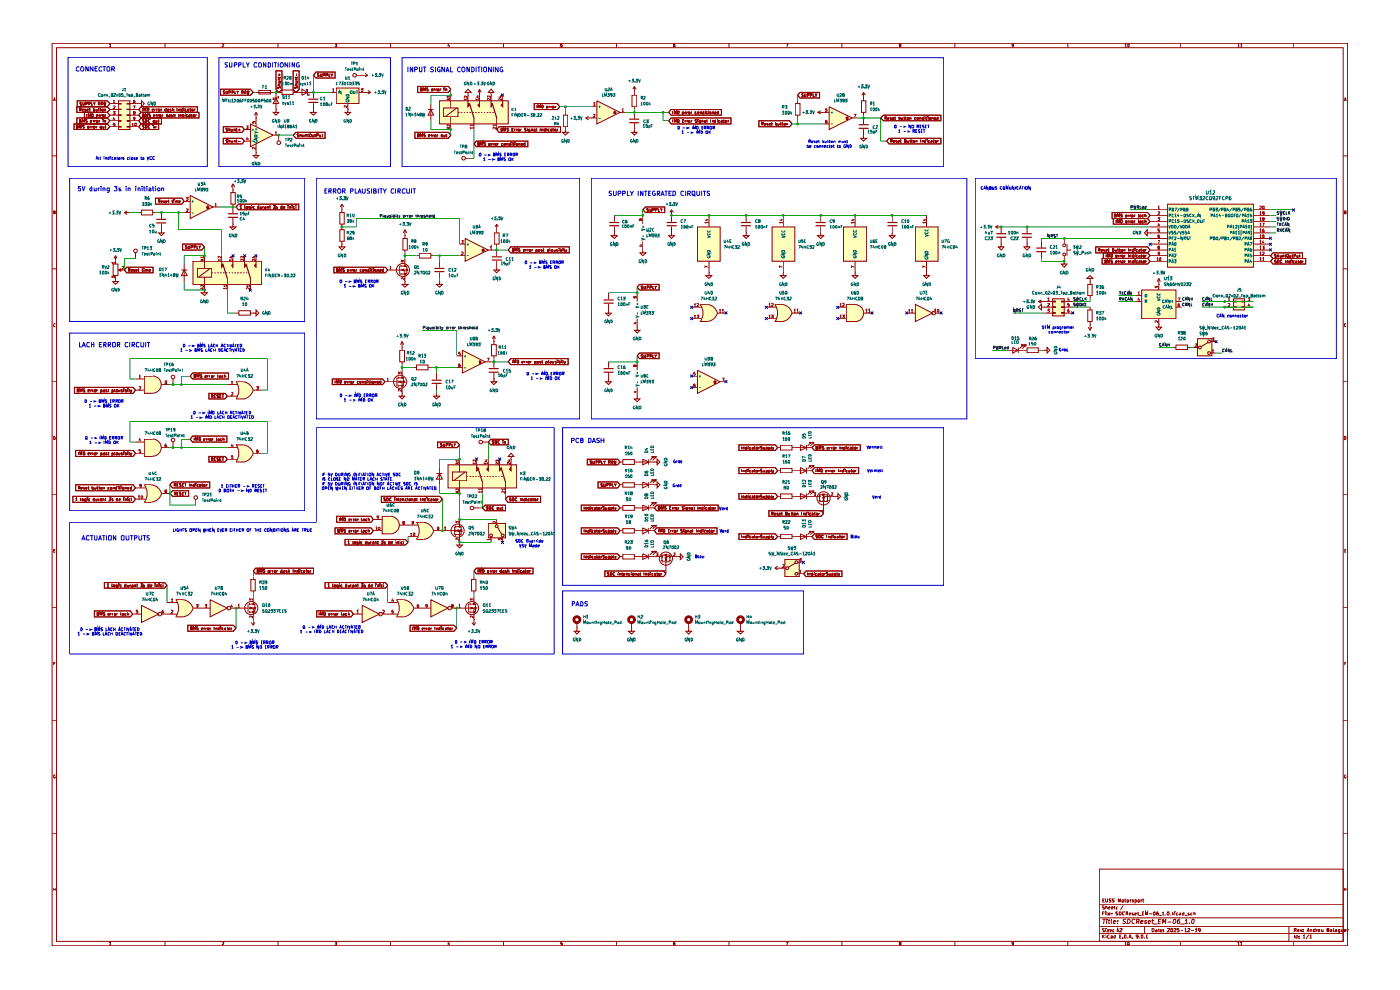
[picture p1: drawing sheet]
<svg xmlns="http://www.w3.org/2000/svg" width="297mm" height="210mm" viewBox="0 0 297 210" stroke-linecap="round" stroke-linejoin="round" font-family="sans-serif">
<g fill="none" stroke="#910000" stroke-width=".21">
<path d="M11.1 9.2h274.8v191.4h-274.8zM12 10.1h272.9v189.6h-272.9zM23.2 9.4l.2-.1v.7M23.2 10h.4M35 9.2v.9M47.1 9.4h.4l-.4 .6h.4M59 9.2v.9M71.1 9.3h.3l-.2 .2 .2 .1v.3h-.3M82.8 9.2v.9M95.1 9.3l-.1 .4h.4M95.3 9.5v.5M106.8 9.2v.9"/>
<path d="M119.3 9.3h-.3l-.1 .3 .4-.1v.3l-.1 .2-.3-.1M130.8 9.2v.9M143.2 9.3l-.3 .1v.5h.3v-.4h-.2l-.1 .2M154.6 9.2v.9M166.8 9.3h.4l-.3 .7M178.6 9.2v.9M190.9 9.5v-.2l.2 .1-.3 .2 .1 .4 .2-.2-.1-.3M202.6 9.2v.9M215 9.5v.2h-.2l-.1-.3 .1-.1 .2 .1v.4l-.2 .2M226.5 9.2v.9M238.6 9.4l.2-.1v.7M238.6 10h.4"/>
<path d="M239.4 9.3l.2 .1v.4l-.2 .2-.2-.2v-.4zM250.4 9.2v.9M262.6 9.4l.2-.1v.7M262.6 10h.3M263.2 9.4l.2-.1v.7M263.2 10h.3M274.4 9.2v.9M11.1 33.1h.9M11.3 21.4l.3-.6 .1 .6M11.4 21.2h.3M284.9 33.1h1M285.2 21.4l.2-.6 .2 .6"/>
<path d="M285.2 21.2h.3M11.1 57h.9M11.4 45h.2l.1-.2-.3-.1v.6h.2l.1-.2-.1-.1M284.9 57h1M285.2 45h.3v-.3h-.3v.6h.3v-.3M11.7 68.7l-.1-.1-.2 .2v.4h.3M285.5 68.7l-.1-.1-.2 .2v.3l.2 .2 .1-.1M11.1 81h.9M11.4 92.6l.3 .2v.3l-.1 .2h-.2zM284.9 81h1M285.2 92.6l.3 .1v.4l-.1 .2h-.2zM11.1 104.9h.9"/>
<path d="M11.4 116.8h.2M11.7 116.5h-.3v.6h.3M284.9 104.9h1M285.3 116.8h.2M285.5 116.5h-.2v.6h.2M11.1 128.8h.9M284.9 128.8h1M11.1 152.8h.9M11.4 140.8h.2M11.7 140.5h-.3v.6M284.9 152.8h1M285.3 140.8h.2"/>
<path d="M285.5 140.5h-.2v.6M11.1 176.7h.9M11.7 164.5h-.3v.5l.2 .1v-.3M284.9 176.7h1M285.5 164.5l-.1-.1-.2 .2v.3l.2 .2 .1-.1v-.2M11.4 188.3v.6M11.4 188.7h.3M11.7 188.3v.6M35 199.7v.9M47.1 199.9h.4v.2l-.4 .4h.4M59 199.7v.9M71.1 199.9h.3l-.2 .2h.2v.3h-.3"/>
<path d="M82.8 199.7v.9M95.1 199.8l-.1 .5h.4M106.8 199.7v.9M119.3 199.9h-.3l-.1 .2h.4v.3h-.4M130.8 199.7v.9M143.2 199.9h-.3v.5l.3 .1v-.4l-.3 .1M154.6 199.7v.9M166.8 199.9h.4l-.3 .6M178.6 199.7v.9M202.6 199.7v.9M226.5 199.7v.9M233.2 184.4h51.7v15.3h-51.7z"/>
<path d="M233.2 198h51.7M233.2 196.6h51.7M233.2 194.7h51.7M233.2 191.8h51.7M233.9 198.3v.7M233.9 193.8h.2M233.9 195h.6M233.9 191h.2M234 198.6l.3 .4M234.2 193.4h-.3v.7M234.3 190.7h-.4v.6h.4M234.3 195l-.2 .9"/>
<path d="M234.3 197h-.4v.2l.4 .3-.1 .2h-.3M234.3 192.2h-.4v.2l.4 .3-.1 .1h-.3M234.3 198.3l-.4 .4M234.5 193.4v.1M234.5 193.7v.4M234.5 190.7l.1 .6h.4v-.6M234.6 197v.1M234.6 192.4l.2-.1 .1 .5M234.6 192.2v.6M234.6 197.2v.5M234.7 198.3h.1M234.7 198.5v.5"/>
<path d="M234.8 195.2l-.1 .7M234.8 197.2h.4l-.4 .5h.4M234.8 193.4v.6l.2 .1M234.9 195v.1M235.1 195.2h.4M235.2 193.9l.3-.1v-.1l-.3 .1v.2l.3 .1M235.2 192.6l.3-.1-.1-.2-.2 .2v.2l.3 .1M235.3 195l-.1 .8 .2 .1M235.3 198.3h-.2l-.2 .3 .2 .4 .2-.1M235.5 197.4l.3-.1-.3-.1v.5h.3M235.7 198.6l.2-.1 .1 .2v.3h-.3v-.2l.3-.1M235.7 190.7h-.4v.2l.4 .3-.1 .1h-.3"/>
<path d="M235.8 195l-.1 .8 .2 .1M235.8 194.1h.1M235.8 193.7v.1M235.8 192.6l.4-.1-.1-.2-.3 .1v.4h.3M236.1 197.6v.1M236.1 197.2v.1M236.2 195.6l.4-.1 .1-.1-.1-.2-.4 .2v.4h.4M236.3 192.3h.3M236.4 190.7h-.4v.2l.4 .3-.1 .1h-.3M236.4 192.2v.5l.2 .1M236.6 198.3v.7h-.3v-.3l.1-.2 .2 .1M236.9 192.7v.1"/>
<path d="M236.9 192.4v.1M236.9 197.7l.2-.7 .3 .7M236.9 197.5h.4M237.1 195.8v.1M237.1 193.4h-.3l-.1 .2 .4 .2v.3h-.4M237.2 195.3l-.1 .1M237.2 191.3v-.6l.3 .5 .2-.5v.6M237.4 193.4l.4 .1 .1 .3-.2 .3h-.3zM237.5 198.7h.3M237.6 197.1l.4-.1v.1l-.5 .6h.5M237.9 198.3h-.4v.7h.4M238 191l.3-.2 .1 .2-.1 .3h-.2z"/>
<path d="M238.2 198.9v.1M238.3 192.1l-.6 .9M238.6 198.3l.3 .1-.1 .6h-.2zM238.6 193.5l-.4-.1-.1 .2 .1 .5h.4M238.6 190.8h.2M238.7 190.7v.6h.1M238.8 195h-.4l-.1 .2v.2l.5 .2v.2l-.3 .1-.3-.1M238.9 193.8h.3v-.4h-.3v.7M239.1 193.8l.1 .3M239.1 190.9h.3v.4h-.3zM239.2 199.9h.4l-.1 .6-.3-.1zM239.2 198.9v.1"/>
<path d="M239.3 195h.3a.55 .55 0 0 1 .1 .7 .55 .55 0 0 1-.6 .2zM239.5 199l.2-.7 .3 .7M239.6 193.9l.3-.1-.1-.1h-.2v.4h.2M239.6 198.8h.3M239.8 190.8v.5M239.9 190.8l-.1 .2M240.2 198.9v.1M240.4 193.7h-.2v.1l.3 .2-.3 .1M240.5 190.9h-.3l.3 .4h-.3M240.8 193.9l.3-.1-.1-.1h-.2v.4h.2M240.8 195.1l-.4-.1a.51 .51 0 0 0-.3 .5 .51 .51 0 0 0 .3 .4l.2-.1M240.8 190.9l.2-.1 .1 .2-.1 .3h-.2"/>
<path d="M240.8 190.8v.8M241.1 195.5l.5-.1v-.4h-.5l-.1 .9M241.3 193.7h.3M241.3 195.5l.3 .4M241.4 190.9l.2-.1 .2 .2-.1 .3h-.3zM241.4 198.6l-.2 .2-.2-.4 .4-.1-.1 .7h-.2M241.4 193.4v.7h.2M241.6 194.2h.6M241.8 198.9v.1M242 195.6l.5-.1-.1-.3-.3 .1-.1 .5 .1 .1 .3-.1M242.1 190.8v.5M242.1 198.3h.3v.7l-.3-.1z"/>
<path d="M242.3 190.8l-.2 .2M242.4 193.8h.2M242.4 190.8h.3M242.5 190.7v.6h.2M242.7 193.4h-.3v.7h.3M242.8 198.9v.1M242.8 196.6v1.4M243 194.1v-.7l.2 .5 .3-.5v.7M243.1 198.5l.2-.2v.7M243.1 199h.4M243.2 195.3l-.2-.1-.2 .2 .4 .4-.1 .1-.3-.1M243.6 195.6l.5-.1-.2-.3-.3 .2v.4h.4"/>
<path d="M243.8 193.8h.6M244.3 195.2h.5M244.4 197l.4 .1-.1 .6h-.3zM244.5 195l-.1 .8 .3 .1M244.7 193.5l.3-.1 .1 .2-.1 .5h-.3zM244.8 196h.7M245.2 197.2l.3 .1v.4h-.3v-.3h.3M245.7 193.4h-.2l-.2 .6 .4 .1v-.4l-.4 .1M245.7 197.2h.3M245.8 195.4h.3M245.8 197v.7h.2M245.9 194.2h.5"/>
<path d="M246.2 197.4h.3v-.2h-.3v.5h.3M246.3 195h-.5l-.1 .9h.4M246.6 195.9l.1-.9 .2 .7 .4-.7-.1 .9M246.6 193.6l.2-.2v.7M246.6 194.1h.4M246.8 197.6v.1M246.8 197.2v.1M247.3 194.1h.1M247.7 197.1l.3-.1 .1 .1-.5 .6h.5M247.7 193.4h.2v.7l-.3-.1zM247.7 195.6h.7M248.4 197.1l.3-.1v.7l-.3-.1z"/>
<path d="M248.4 194.1h.1M248.7 193.4v.7M248.7 193.8l.3 .3M248.9 195.2l.2-.2h.2l.1 .2v.4l-.3 .3-.3-.1zM249 193.7l-.3 .2M249 197.1h.5l-.5 .6h.5M249.2 193.4v.1M249.2 193.7v.4M249.9 193.7l-.3 .1v.3h.3M250.1 197h-.4v.3h.4v.4l-.4-.1M250.2 193.7h.3v.4h-.3l-.1-.2 .4-.1M250.3 195h-.3l-.2 .4v.4l.3 .1 .2-.1v-.4l-.4-.1-.1 .2"/>
<path d="M250.4 199.7v.9M250.4 196h.8M250.5 197.4h.5M251.2 193.4v.7h-.4v-.3l.4-.1M251.3 197.1l.2-.1v.7M251.3 197.7h.5M251.3 194.2h.6M251.4 195.9h.5M251.5 195.2l.2-.2-.1 .9M252 197.1l.4-.1v.1l-.5 .6h.5M252.3 193.7l-.3 .1 .4 .2-.4 .1M252.3 195.8v.1"/>
<path d="M252.7 197.4h.6M252.9 195.1h.4v.5l-.2 .3a.48 .48 0 0 1-.4-.4 .48 .48 0 0 1 .2-.4zM252.9 193.7l-.3 .1v.3h.3M253.3 193.8l.2-.1v.4M253.3 193.4v.7M253.5 197.1l.3-.1v.7M253.5 197.7h.5M254.6 197.2v.2h-.3l-.1-.3h.4v.6h-.3M273.4 196.6v3.1M274.4 199.7v.9M274.6 197.3h.3l.1-.3-.4-.1v.7M274.6 198.3v.7"/>
<path d="M274.7 197.3l.3 .3M275.2 198.3v.7h-.2l-.1-.3 .1-.2 .2 .1M275.3 197.4h.3v-.2l-.3 .1v.2l.3 .1M275.5 198.9v.1M275.5 198.6v.1M275.8 197.2l.2 .4 .2-.4M276.4 197.5v.1M276.4 197.2v.1M276.5 198.5l.2-.2v.7M276.5 199h.3M277.3 197.6l.2-.7 .2 .7M277.4 197.4h.3"/>
<path d="M277.7 198.2l-.6 1M277.8 198.5l.3-.2v.7M277.8 199h.5M278 197.6v-.4l.3 .1v.3M279 196.9v.7h-.4v-.4h.4M279.3 197.2v.4M279.5 197.2l-.2 .1M279.7 197.4h.3v-.2l-.3 .1v.2l.3 .1M280.3 197.2v.3h.4M280.7 197.2v.4M281.5 197.3h.3l.1-.2v-.2h-.4v.7l.4-.1-.1-.2M282.3 197.2h.2v.4h-.2v-.2h.2"/>
<path d="M282.9 196.9v.6l.1 .1M283.3 197.2h.3v.4h-.3v-.2h.3M284.2 197.6l-.3-.1 .1-.3h.2v.6l-.2 .1M284.6 197.2v.3h.3M284.9 197.2v.4M285.2 197.4h.4l-.1-.2-.3 .1v.2l.3 .1M285.2 188.7h.3M285.2 188.3v.6M285.5 188.3v.6M285.8 197.2v.4M286.1 197.2l-.3 .1M23.2 200l.2-.1v.6"/>
<path d="M23.2 200.5h.4M95.3 200v.5M190.9 200.1l-.1-.2h.3v.2h-.3v.4l.3-.1-.1-.3M215 200.1l-.2 .1-.1-.3h.3v.4l-.2 .2M238.6 200l.2-.1v.6M238.6 200.5h.4M262.6 200l.2-.1v.6M262.6 200.5h.3M263.2 200l.2-.1v.6M263.2 200.5h.3"/>
</g>
<g fill="#ffb">
<path d="M76.8 128.4l3.7 1.9-3.7 1.7z"/>
<path d="M30 128.4l3.7 1.9-3.7 1.7z"/>
<path d="M91.4 127.2l3.6 1.8-3.6 1.9z"/>
<path d="M85.4 128.4l2.4 .6a2.46 2.46 0 0 1-2.1 1.8z"/>
<path d="M85.7 127.2a2.47 2.47 0 0 1 2.1 1.8l-2.4 .7z"/>
<path d="M84.1 127.2h1.5v3.7h-1.5a3.1 3.1 0 0 0 0-3.7z"/>
<path d="M44.6 127.2l3.6 1.8-3.6 1.9z"/>
<path d="M38.6 128.4l2.3 .6a2.46 2.46 0 0 1-2 1.8z"/>
<path d="M38.8 127.2a2.47 2.47 0 0 1 2.2 1.8l-2.4 .7z"/>
<path d="M37.3 127.2h1.5v3.7h-1.5a3.1 3.1 0 0 0 0-3.7z"/>
<path d="M89.6 112l2.4 .6a2.46 2.46 0 0 1-2.1 1.8z"/>
<path d="M89.9 110.8a2.47 2.47 0 0 1 2.1 1.8l-2.4 .6z"/>
<path d="M88.4 110.8h1.5v3.6h-1.5a3.1 3.1 0 0 0 0-3.6z"/>
<path d="M82.9 109.5a1.86 1.86 0 0 1 1.8 1.9 1.86 1.86 0 0 1-1.8 1.8z"/>
<path d="M81.1 109.5h1.7v3.7h-1.7z"/>
<path d="M31.9 104l2.4 .7a2.51 2.51 0 0 1-2.1 1.8z"/>
<path d="M32.1 102.8a2.46 2.46 0 0 1 2.2 1.9l-2.4 .6z"/>
<path d="M30.6 102.8h1.5v3.8h-1.5a3.5 3.5 0 0 0 0-3.8z"/>
<path d="M51.3 95.5l2.4 .7a2.5 2.5 0 0 1-2.1 1.8z"/>
<path d="M51.6 94.4a2.47 2.47 0 0 1 2.1 1.8l-2.3 .6z"/>
<path d="M50.1 94.4h1.5v3.6h-1.5a3.3 3.3 0 0 0 0-3.6z"/>
<path d="M32.4 93.1a1.82 1.82 0 0 1 1.8 1.9 1.82 1.82 0 0 1-1.8 1.8z"/>
<path d="M30.6 93.2h1.8v3.6h-1.8z"/>
<path d="M51.3 82.2l2.4 .6a2.5 2.5 0 0 1-2.1 1.9z"/>
<path d="M51.6 81a2.47 2.47 0 0 1 2.1 1.8l-2.3 .6z"/>
<path d="M50.1 81h1.5v3.6h-1.5a3.3 3.3 0 0 0 0-3.6z"/>
<path d="M32.4 79.8a1.82 1.82 0 0 1 1.8 1.8 1.82 1.82 0 0 1-1.8 1.8z"/>
<path d="M30.6 79.8h1.8v3.6h-1.8z"/>
<path d="M148 78.5l4.8 2.5-4.8 2.4z"/>
<path d="M98.1 74.3l4.8 2.5-4.8 2.3z"/>
<path d="M194.2 64.6l3.6 1.8-3.6 1.8z"/>
<path d="M181.4 64.6a1.82 1.82 0 0 1 1.8 1.8 1.82 1.82 0 0 1-1.8 1.8z"/>
<path d="M179.5 64.6h1.9v3.6h-1.9z"/>
<path d="M165.6 65.7l2.4 .7a2.51 2.51 0 0 1-2.1 1.8z"/>
<path d="M165.9 64.6a2.46 2.46 0 0 1 2.1 1.8l-2.3 .6z"/>
<path d="M164.4 64.6h1.5v3.6h-1.5a3.3 3.3 0 0 0 0-3.6z"/>
<path d="M149.8 65.7l2.4 .7a2.47 2.47 0 0 1-2.1 1.8z"/>
<path d="M150.1 64.6a2.46 2.46 0 0 1 2.1 1.8l-2.4 .6z"/>
<path d="M148.5 64.6h1.6v3.6h-1.6a3.1 3.1 0 0 0 0-3.6z"/>
<path d="M242.2 61.5h7.3v6.1h-7.3z"/>
<path d="M98.7 50.6l4.9 2.4-4.9 2.4z"/>
<path d="M194.2 48.1h4.8v7.3h-4.8z"/>
<path d="M178.9 48.1h5v7.3h-5z"/>
<path d="M163.8 48.1h4.8v7.3h-4.8z"/>
<path d="M148 48.1h4.8v7.3h-4.8z"/>
<path d="M247.7 43.3h18.2v13.4h-18.2z"/>
<path d="M40.3 41.4l4.9 2.5-4.9 2.5z"/>
<path d="M53.1 26.3l4.9 2.4-4.9 2.4z"/>
<path d="M175.9 22.7l4.9 2.3-4.9 2.5z"/>
<path d="M126.6 21.4l4.9 2.4-4.9 2.5z"/>
<path d="M71.3 18.7h4.9v3.3h-4.9z"/>
<path d="M166.5 118.7h3v3.6h-3z"/>
<path d="M103.6 111h3.6v3.1h-3.6z"/>
<path d="M254 71.8h3.1v3.7h-3.1z"/>
<path d="M95 98.6h14.6v4.9h-14.6z"/>
<path d="M40.9 55.4h14.6v4.9h-14.6z"/>
<path d="M93.3 21.4h14.5v4.9h-14.5z"/>
<path d="M223.3 63.4h2.5v3.6h-2.5z"/>
<path d="M261.7 63.4h2.3v2.3h-2.3z"/>
<path d="M25.1 21.4h2.5v6.1h-2.5z"/>
</g>
<g fill="none" stroke="#910000" stroke-width=".21">
<path d="M46.8 18.9h6.3l.6 .7-.6 .6h-6.3zM47.7 19.3h-.3v.2l.3 .2v.2h-.3M48 19.3v.6h.3v-.6M48.6 19.6h.3l.1-.2-.4-.1v.6M49.2 19.6h.3l.1-.2-.4-.1v.6M49.8 19.3v.6h.3M50.3 19.3l.1 .3 .2-.3M50.4 19.6v.3M51.3 19.6h.3l-.1-.3h-.2v.6M51.4 19.6l.2 .3M51.8 19.9l.2-.6 .2 .6M51.9 19.7h.3"/>
<path d="M52.4 19.3l.1 .6 .1-.5 .1 .5 .2-.6M58.5 15h1.3v4l-.7 .6-.6-.6zM58.9 18.4l.1 .4 .2-.4h.3v.4M58.9 18.1h.6M59.1 17.3h.4M59.1 17h.4M59.1 16.3v.3M59.1 15.9h.4M59.1 19.6h.7M59.2 15.6v.5M59.4 17.3l.1 .3h-.4M59.5 17.8h-.4v.3"/>
<path d="M59.5 16.7h-.4v.3M59.5 16.3v.2h-.6M59.8 19.1h2.4v.9h-2.4zM62.2 15h1.3v4l-.7 .6-.6-.6zM62.2 19.6h.6M62.5 18.4l.1 .4 .3-.4h.2v.4M62.5 18.1h.6M62.7 17.3h.4v.3h-.4M62.7 17h.4M62.7 16.3v.3M63 15.6v.5M63.1 17.8h-.3v.3"/>
<path d="M63.1 16.7h-.3v.3M63.1 16.3v.2h-.6M67 15.3h4.1v1.3h-4.1l-.5-.6zM67.7 15.6h-.3v.3l.3 .1-.1 .2h-.2M67.9 15.6v.6h.4v-.6M68.5 16h.4v-.4h-.4v.6M69.1 16h.4v-.4h-.4v.6M69.8 15.6v.6h.3M70.1 15.6l.3 .4 .2-.4M70.1 19.6h1.2M70.4 16v.2M71.3 18.7h4.9v3.3h-4.9z"/>
<path d="M76.2 19.6h1.2M88.6 18.3h6.5l.5 .6-.5 .7h-6.5zM89.2 18.9h.3v-.2h-.3v.6h.3v-.4M89.8 19.3v-.6l.2 .4 .2-.4v.6M90.8 18.7l-.3 .1 .3 .2v.3h-.3M91.6 19.1l.2-.1-.1-.2-.1 .1v.4h.2M92.1 18.8v.5M92.2 18.8l-.1 .2M92.5 18.8v.5M92.7 18.8l-.2 .2M92.8 18.9h.3v.4h-.3zM93.3 18.8v.5"/>
<path d="M93.6 18.8l-.3 .2M94.2 18.7v.1M94.2 18.8v.5M94.5 18.9h.3v.4M94.5 18.8v.5M134.6 19.6v.6M169.7 19.6h4.2v1.2h-4.2l-.5-.6zM170.4 19.9h-.2l-.1 .1 .3 .4h-.3M170.6 19.9v.5l.2 .1 .2-.1v-.5M172.5 19.9v.6h.3M172.9 19.9l.2 .3 .3-.3M15.7 26.3h7l.6 .6-.6 .6h-7z"/>
<path d="M16.2 26.9l.4-.1-.1-.3h-.3v.7l.4-.1-.1-.2M16.3 22.7h6.4l.6 .5-.6 .6h-6.4zM16.3 25h6.4l.6 .6-.6 .7h-6.4zM16.4 21.4h6.3l.6 .6-.6 .7h-6.3zM16.9 27.2v-.7l.2 .6 .1-.6v.7M16.9 23.2h.2l.1-.1-.3-.2v.7M16.9 25.6h.2v-.2h-.2v.6h.2l.1-.2-.1-.2M17 23.2l.2 .4M17.3 21.7h-.3v.3l.3 .1-.1 .2h-.2M17.4 23.3l.3-.1h-.3l.2 .4 .1-.1M17.5 26v-.6l.2 .4 .2-.4v.6M17.6 21.7l.1 .6 .2-.1v-.5"/>
<path d="M17.9 23.8h4.8l.6 .6-.6 .6h-4.8zM17.9 26.6h-.3l.3 .5-.2 .1-.1-.1M18.2 23.2h-.2v.1l.2 .1v.2l-.2-.1M18.2 22.1h.2l.2-.3-.4-.1v.6M18.4 23.3l.4-.1h-.4l.1 .4 .3-.1M18.4 24.2v.6M18.5 25.4h-.3v.2l.3 .2-.1 .2h-.2M18.6 27h.2v-.2h-.2v.3h.2M18.8 24.8v-.6l.1 .4 .3-.4v.6M18.8 22.1l.4-.3-.4-.1v.6M18.9 23.2h.3M19 22.9v.6l.2 .1"/>
<path d="M19.1 26.8v.4M19.2 25.8l.2-.1-.1-.2-.1 .1v.4h.2M19.3 26.8l-.2 .1M19.4 24.2l.4 .1-.1 .5h-.3zM19.4 21.7v.6h.3M19.5 26.8v.4M19.7 26.8l-.2 .1M19.8 25.5v.5M19.9 26.8l.3 .1-.2 .3-.1-.1zM19.9 23.2h.2v.3h-.2M19.9 21.7l.1 .4 .2-.4M19.9 22.9v.7"/>
<path d="M19.9 25.5l-.1 .2M20 22.1v.2M20.1 25.5v.5M20.3 25.5l-.2 .2M20.4 23.2v.3h.2M20.4 24.5l.4-.1h-.4v.3l.3 .1M20.4 25.6l.2-.1 .2 .4-.4 .1zM20.4 26.8v.4M20.6 26.8l-.2 .1M20.6 23.2v.4M20.9 22.1h.2l.1-.4h-.3v.6M20.9 23.2h.1"/>
<path d="M21 22.9v.7M21 24.3v.5M21 25.5v.5M21 22.1l.2 .2M21.2 24.3l-.2 .1M21.2 26.9l.3-.1v.3l-.1 .1zM21.2 25.5l-.2 .2M21.2 23.2h.2M21.3 22.9l.1 .7M21.4 22.3l.2-.6 .2 .6M21.4 24.3v.5M21.5 22.1h.2"/>
<path d="M21.5 24.3l-.1 .1M21.5 23.2h.4v.3l-.2 .1zM21.7 24.4l.4-.1v.5h-.3zM21.8 26.8v.3h.3M21.9 25.4h.1M21.9 25.5v.5M22 21.7l.1 .6 .1-.4 .1 .4 .2-.6M22.1 26.8v.4M22.1 23.6v-.4h.3v.4M22.1 25.6h.3v.4M22.1 25.5v.5M22.3 24.3v.5"/>
<path d="M22.3 26.8h.2M22.4 26.5l.1 .7M22.5 24.3l-.2 .1M29.9 26.3h3.8v1.2h-3.8l-.5-.6zM29.9 25h4.3v1.3h-4.3l-.5-.7zM29.9 22.7h12v1.1h-12l-.5-.6zM29.9 23.8h12.3v1.2h-12.3l-.5-.6zM30.3 24.4h.2l.1-.1-.3-.1v.6h.2l.1-.3-.2-.1M30.3 22.9v.7M30.5 23.6v-.7l.3 .4 .1-.4v.7M30.6 26.6h-.3l.3 .5-.2 .1-.1-.1M30.6 25.4h-.3v.2l.3 .2-.1 .2h-.2"/>
<path d="M30.9 26.5a.34 .34 0 0 1 .3 .4 .34 .34 0 0 1-.3 .3zM30.9 25.4l.3 .2-.2 .4h-.1zM30.9 24.8v-.6l.1 .4 .3-.4v.6M31.3 22.9l.3 .3-.2 .4zM31.8 26.6h-.3v.5h.3M31.8 25.4h-.3v.5l.3 .1M31.9 24.2h-.4v.1l.4 .2-.1 .3h-.3M32.3 23.3l.3-.1h-.3v.3h.3M32.5 25.7l.2-.2 .1 .5h-.2zM32.6 26.5v.1M32.6 24.5l.3-.1h-.3v.3l.2 .1M32.6 26.8v.4"/>
<path d="M32.8 27.2v-.4h.3v.4M32.8 23.2v.4M33 23.2h-.2M33.1 25.5v.5h.2v-.5M33.1 24.3v.5M33.2 23.2v.4M33.3 24.3l-.2 .1M33.4 23.2h-.2M33.5 24.3v.5M33.6 23.2h.3l-.2 .4-.1-.1zM33.6 25.5h.1M33.7 25.4v.6"/>
<path d="M33.7 24.3l-.2 .1M33.8 24.4l.3-.1 .1 .4-.3 .1zM34.2 23.2v.4M34.3 23.2h-.1M34.4 24.3v.5M34.6 24.3l-.2 .1M35.3 23.2h-.4l.2 .4 .2-.1M35.3 22.9v.7M35.5 23.2h.3v.4M35.5 24.2v.6h-.2v-.5h.2M35.8 23.2l-.3 .1 .1 .3 .2-.1M35.9 24.3l.2 .1v.4h-.2v-.3h.2"/>
<path d="M36.3 23.2h-.3l.3 .1v.2h-.3M36.5 23.2h.4v.4M36.5 24.3h-.1v.2l.2 .2-.2 .1M36.5 22.9v.7M36.9 24.4l.2-.1v.5M36.9 24.2v.6M37.6 22.9v.7M37.9 23.6v-.4h.2v.4M37.9 24.2v.6M38.1 24.4l.3-.1v.5M38.1 24.3v.5M38.7 23.2h-.3v.3h.3"/>
<path d="M38.7 22.9v.7M39 22.9v.1M39 24.2v.6h-.3v-.4l.3-.1M39 23.2v.4M39.2 24.2h.1M39.2 24.3v.5M39.5 23.2h-.3v.3h.3M39.8 23.2h.2v.4M39.8 24.3l-.3 .1 .1 .4h.2M40 23.2l-.2 .1v.3l.2-.1M40.1 24.3h.2v.5h-.2v-.3h.2M40.3 23.2h.2"/>
<path d="M40.3 22.9v.6l.2 .1M40.5 24.3h.3M40.6 24.2v.5l.2 .1M40.7 23.2h.2v.4l-.2-.1zM40.9 24.4h.4l-.1 .4-.3-.1zM41.2 23.2v.4M41.4 23.2h-.2M41.5 24.3v.5M41.7 24.3l-.2 .1M47.4 29.3h4l.5 .6-.5 .6h-4zM47.4 26.9h4l.5 .6-.5 .6h-4zM48.3 29.7h-.3v.1l.3 .2-.1 .2h-.2"/>
<path d="M48.3 27.2h-.3v.3l.3 .1-.2 .2-.1-.1M48.6 29.8h.2v.4M48.6 27.5l.2-.1v.4M48.6 27.2v.6M48.6 29.6v.6M49.1 29.8l.1 .4h.1v-.4M49.1 27.4v.3h.2M49.3 27.4v.4M49.7 30.2v-.4h.2v.4M49.7 27.5l.2-.1v.4M49.7 27.4v.4M50.1 27.4h.2"/>
<path d="M50.1 29.8h.2M50.2 29.6v.5l.1 .1M50.2 27.2v.5l.1 .1M50.5 30h.5M50.5 27.6h.5M50.8 27.3v.5M51.9 27.5h1.2M51.9 29.9h1.2M53.1 26.3l4.9 2.4-4.9 2.4zM54.3 25v1.9M54.3 30.5v1.8M58 28.7h1.1v1.2"/>
<path d="M62.8 28.1h6.2v1.2h-6.2l-.6-.6zM63.4 28.4l-.4 .1 .4 .2v.3h-.4M63.6 28.7h.4v.3M63.6 28.4v.6M64.2 28.6v.4l.3-.1M64.5 28.6v.4M64.7 28.7h.4v.3M64.7 28.6v.4M65.2 28.6h.3M65.3 28.4v.6h.2M65.7 28.4l.4 .2-.2 .4-.2-.1zM66.3 28.6v.4l.3-.1"/>
<path d="M66.6 28.6v.4M66.8 28.6h.2M66.8 28.4v.6h.2M67.2 28.7h.2l.1-.3h-.3v.6M67.8 28.6v.3h.2M68 28.6v.4M68.3 28.6h.2M68.4 28.4v.6h.1M73.8 22v1.2M88 28.1h7.1l.5 .6-.5 .6h-7.1zM88.6 28.7h.3v-.2l-.3-.1v.6h.3v-.3h-.1M89.2 29v-.6l.3 .4 .1-.4v.6"/>
<path d="M90.2 28.4l-.3 .1v.2h.3l-.1 .3h-.2M90.9 28.8l.3-.1-.1-.1-.2 .1v.2l.2 .1M91.5 28.6v.4M91.7 28.6l-.2 .1M91.8 28.6v.4M92 28.6l-.2 .1M92.2 28.7l.2-.1 .1 .4h-.3zM92.8 28.6v.4M92.9 28.6l-.1 .1M93.6 28.7l.2-.1 .1 .1v.3l-.3-.1zM94.2 28.6v.4l.2-.1M94.4 28.6v.4"/>
<path d="M94.6 28.6h.3M94.7 28.4v.5l.2 .1M101.1 29.9h10.9v1.2h-10.9l-.6-.6zM101.4 30.5l.3-.1-.1-.2h-.2v.7h.2l.1-.3-.1-.1M102 30.9v-.7l.2 .5 .2-.5v.7M103 30.3h-.3v.1l.3 .2-.1 .3-.2-.1M103.7 30.6h.3v-.2l-.3 .1 .1 .4 .2-.1M104.3 30.4v.5M104.4 30.4l-.1 .1M104.6 30.4v.5M104.8 30.4l-.2 .1M104.9 30.5l.4-.1v.4l-.2 .1z"/>
<path d="M105.5 30.4v.5M105.7 30.4l-.2 .1M105.9 26.9h13v1.2h-13l-.5-.6zM106.3 27.5h.3v-.3h-.3v.6l.3-.2-.1-.1M106.6 30.4l-.2 .1v.3h.2M106.9 27.8v-.6l.2 .4 .1-.4v.6M106.9 30.5h.3l-.1 .4-.2-.1zM107.5 30.5l.2-.1v.5M107.5 30.4v.5M107.9 27.2h-.3v.3l.3 .1-.2 .2-.1-.1M108.2 30.4l-.2 .1v.3h.2M108.2 30.2v.7"/>
<path d="M108.6 30.2v.1M108.6 27.5h.2M108.6 30.4v.5M108.8 30.4h.2M108.8 30.2v.6l.2 .1M108.9 27.2h-.3v.6h.3M109.2 30.2v.1M109.2 27.4v.4M109.2 30.4v.5M109.3 27.4l-.1 .1M109.4 30.5l.4-.1-.1 .5zM109.5 27.4v.4"/>
<path d="M109.7 27.4l-.2 .1M109.9 27.5l.2-.1 .1 .3-.2 .1zM110 30.5l.3-.1v.5M110 30.4v.5M110.4 27.4v.4M110.5 30.6h.4v-.2l-.4 .1v.3h.4M110.6 27.4l-.2 .1M111.4 30.4h-.3v.4h.3M111.4 30.2v.7M111.6 27.2h-.3v.3l.3 .1-.1 .2-.2-.1M111.9 27.2h.1M111.9 27.4v.4"/>
<path d="M112.4 27.7h-.3l.1-.3h.2v.6h-.3M112.7 27.5l.3-.1v.4M112.7 27.4v.4M113.2 27.4h.3v.4M113.3 22h4.9l.5 .7-.5 .5h-4.9zM113.5 27.6h-.3l.1 .2 .2-.1M113.8 27.2l.1 .6M113.9 22.3v.6M114.2 22.9v-.6l.2 .4 .2-.4v.6M114.6 27.2v.6M114.9 27.5l.2-.1 .1 .4M114.9 27.4v.4"/>
<path d="M114.9 22.3l.4 .3-.2 .3h-.2zM115.7 27.4h-.3v.3h.3M115.7 27.2v.6M116 27.2h.1M116 22.7l.2-.1h-.2v.3h.2M116 27.4v.4M116.5 22.6v.3M116.5 27.4l-.3 .1 .2 .3 .1-.1M116.6 22.6l-.1 .1M116.8 27.4h.3v.4M116.9 22.6v.3M117.1 27.6h-.3l.1 .2 .2-.1"/>
<path d="M117.1 22.6l-.2 .1M117.2 22.6l.4 .1-.1 .2h-.3zM117.2 27.4h.3M117.3 27.2v.5l.2 .1M117.6 27.5l.3-.1 .1 .3-.2 .1zM117.8 22.6v.3M118 22.6l-.2 .1M118.2 27.4v.4M118.4 27.4l-.2 .1M119.5 24.4h.9v2.5h-.9zM119.9 23.8v.6M119.9 26.9v.6"/>
<path d="M125.4 25h1.2M125.4 22.7h1.2M126.6 21.4l4.9 2.4-4.9 2.5zM130.2 24.1h.2l-.2-.3 .2-.2 .3 .2-.3 .3h.3M131.5 23.8h1.2M134.1 20.2h1v2.5h-1zM134.6 22.7v.5M142.4 23.2h10.6v1.2h-10.6l-.5-.6zM142.4 25h12.7v1.3h-12.7l-.5-.7zM142.7 23.6v.6M142.7 25.4v.6M143 24.2v-.6l.2 .4 .3-.4v.6"/>
<path d="M143 26v-.6l.2 .4 .3-.4v.6M143.7 23.6l.4 .1v.3l-.2 .2h-.2zM143.7 25.4h.3l.1 .1-.1 .5h-.3zM144.7 23.9h.4l-.1-.1h-.3v.3h.3M144.8 25.6h.2M145.1 25.4h-.3v.6h.3M145.3 23.8v.4M145.3 25.5v.5M145.5 23.8h-.2M145.5 25.5l-.2 .2M145.7 23.8v.4M145.8 25.5v.5"/>
<path d="M145.8 23.8h-.1M145.9 25.5l-.1 .2M146 23.8h.3v.4zM146.1 25.6h.2v.4h-.2zM146.6 23.8v.4M146.7 25.5v.5M146.8 23.8h-.2M146.9 25.5l-.2 .2M147.7 23.8h-.3v.3h.3M147.8 25.4h-.4v.2l.4 .1v.3h-.4M148 23.8h.3l-.2 .4-.1-.1zM148 25.4h.1"/>
<path d="M148 25.5v.5M148.5 23.8h.3v.4M148.5 23.8v.4M148.6 25.5v.5l-.1 .2-.1-.1M148.6 25.6l-.1-.1-.2 .2 .1 .3h.2M148.9 25.6h.2v.4M148.9 25.5v.5M149.3 23.8h-.2v.4l.2-.1M149.3 23.6v.6M149.5 25.6h.2v.4h-.2v-.3h.2M149.7 23.6h.1M149.7 23.8v.4"/>
<path d="M149.8 23.8h.3M149.9 23.6v.5l.2 .1M150 25.4l.1 .6M150.2 23.6h.1M150.2 23.8v.4M150.6 23.8h.2v.4l-.3-.2zM150.8 25.4v.6M151.1 23.8h.2v.4M151.1 25.6h.2v.4M151.1 23.8v.4M151.1 25.5v.5M151.6 23.9h.3v-.1h-.3l.1 .4 .2-.1"/>
<path d="M151.9 25.4v.6h-.3v-.4h.3M152.2 25.4h.1M152.2 25.5v.5M152.4 23.8h-.2v.3h.2M152.4 23.6v.6M152.7 25.6h-.3v.4h.3M153 25.6h.3v.4h-.3v-.3h.3M153.5 25.5h.2M153.5 25.4v.6h.2M153.9 25.6h.2v.4h-.2zM154.5 25.5v.5M154.6 25.5l-.1 .2"/>
<path d="M161 25.6h6.5l.5 .7-.5 .6h-6.5zM161.6 26.3h.2l.1-.3h-.3v.5M161.7 26.3l.2 .2M162.2 26.4l.2-.2h-.2v.3h.2M162.9 26.2h-.2v.2l.2 .1h-.2M163.2 26.4l.3-.2h-.3v.3h.3M163.6 26.2h.3M163.7 26v.5h.2M164.6 26v.5h.2v-.3h-.2M165.1 26.2v.3h.2v-.3M165.6 26.2h.1M165.7 26v.5"/>
<path d="M165.9 26.2h.2M166 26l.1 .5M166.3 26.2h.3v.3h-.3zM166.8 26.5v-.3h.3v.3M168.7 22h1v2.4h-1zM169.2 21.4v.6M169.2 24.4v.6M171.3 20.2h.3l.1-.3h-.4v.6M171.9 20.2h.3l.1-.3h-.4v.6M173.1 20.2v.3M174.7 23.8h1.2M174.7 26.3h1.2"/>
<path d="M175.9 22.7l4.9 2.3-4.9 2.5zM179.5 25.3h.2l-.2-.3 .2-.2 .3 .2-.3 .3h.3M180.8 25h1.2M182.8 21.4h.9v2.4h-.9zM183.2 20.8v.6M183.2 23.8v.6M186.8 25l.6-.6h12.2v1.2h-12.2zM187.8 25.1l.3-.1-.1-.2h-.2v.6M187.9 25.1l.2 .3M188.3 25.2l.3-.1-.1-.2-.2 .1v.4h.3M188.6 29.3h11v1.2h-11l-.5-.6zM188.9 29.9h.4v-.2l-.4-.1v.6"/>
<path d="M189.1 25h-.2l.2 .2v.2h-.2M189.1 29.9l.2 .3M189.4 25.2l.2-.1-.1-.2-.1 .1v.4h.2M189.5 30l.3-.2h-.3v.4h.3M189.8 24.9h.2M189.9 24.8v.6h.1M190.3 29.8h-.3v.2h.3v.2h-.3M190.5 30l.3-.2h-.3v.4h.3M190.7 24.8v.6h.2l.1-.4h-.3M191 29.8h.2M191.1 29.6v.5l.1 .1M191.2 24.9v.4h.3"/>
<path d="M191.5 24.9v.5M191.7 24.9h.2M191.8 24.8l.1 .6M191.9 29.9l.3-.1-.1-.2h-.2v.6h.3v-.3h-.1M192.1 24.9h.1M192.2 24.8v.6M192.5 25h.2v.4h-.2zM192.5 29.8l.1 .4h.1v-.4M193 25h.3v.4M193 24.9v.5M193 29.8h.2M193.1 29.6l.1 .6"/>
<path d="M193.3 29.8h.3M193.4 29.6v.6h.2M193.8 29.8h.2v.4h-.2zM194.3 25h-.3v.3l.3 .1M194.3 30.2v-.4h.2v.4M194.5 25l.3-.1 .1 .4-.3 .1zM195.1 25h.3v.4M195.1 24.9v.5M195.3 29.6v.6M195.6 30.2v-.4h.3v.4M196 24.8v.6h-.3l-.1-.4h.4M196.2 24.8v.1"/>
<path d="M196.2 24.9v.5M196.4 29.6v.6h-.3v-.4h.3M196.4 24.9h.2M196.5 24.8v.5l.1 .1M196.7 29.6v.1M196.7 29.8v.4M196.9 24.8v.1M196.9 24.9v.5M197.1 25h.3v.4h-.3zM197.2 29.8h-.2v.4h.2M197.5 29.8h.2v.4h-.2v-.2l.2-.1M197.7 25h.3v.4"/>
<path d="M197.7 24.9v.5M198 29.8h.2M198.1 29.6v.6h.1M198.2 25.2l.3-.1-.1-.2-.2 .1v.4h.3M198.4 29.8h.3v.4h-.3zM198.9 29.8v.4M199 24.8v.6h-.2v-.4h.2M199.2 29.8l-.3 .1M26.9 56.7h5.6v1.2h-5.6l-.5-.6zM27.2 57.3h.4v-.3l-.4-.1v.7M27.4 57.3l.2 .3M27.8 57.4h.3v-.2h-.3v.3h.3"/>
<path d="M28.6 57.2h-.3v.2h.3l-.1 .2-.2-.1M28.8 57.4h.3v-.2h-.3v.3h.3M29.3 57.2h.2M29.3 56.9v.6l.2 .1M29.4 45.1h.6M30 44.6h2.4v1h-2.4zM30.1 57.2h.3M30.2 56.9v.6l.2 .1M30.5 56.9v.1M30.5 57.2v.4M30.8 57.3l.2-.1v.4M30.8 57.2v.4"/>
<path d="M31 57.3h.4v.3M31.6 57.4h.3v-.2h-.3v.3h.3M32.4 45.1h.7M33 42h5.6l.5 .7-.5 .6h-5.6zM33.6 42.7h.3v-.3h-.3v.6M33.7 42.7l.2 .3M34.2 42.8l.3-.1-.1-.1-.2 .1v.3h.2M34.9 42.6l-.2 .1 .2 .1v.2h-.2M35.2 42.8l.3-.1-.1-.1h-.2v.4h.2M35.7 42.6h.2M35.8 42.4l.1 .6M36.5 42.6h.2"/>
<path d="M36.5 42.4v.5l.2 .1M36.9 42.4v.1M36.9 42.6v.4M37.2 43v-.4l.3 .1v.3M37.5 42.7l.2-.1v.4M38 42.8l.2-.2h-.2v.4h.2M38.7 51.8h4.1l.6 .6-.6 .6h-4.1zM39.1 42.7h1.2M39.1 45.1h1.2M39.7 52.1h-.4v.3l.4 .1-.1 .2h-.3M39.9 52.1v.6h.4v-.6M40.3 41.4l4.9 2.5-4.9 2.5z"/>
<path d="M40.5 52.5h.3l.1-.3-.4-.1v.6M41.2 52.5l.3-.2-.1-.2h-.2v.6M41.8 52.1v.6h.2M42.2 52.1l.2 .4 .1-.4M42.4 52.5v.2M43.8 44.2h.3l-.3-.3 .3-.3 .2 .3-.2 .3h.2M45.2 43.9h1.2M49 40.9h.9v2.4h-.9zM49.4 40.3v.6M49.4 43.3v.6M50.6 43.3h12.8v1.2h-12.8l-.5-.6zM50.9 43.8l.2-.2v.6"/>
<path d="M50.9 44.2h.4M51.9 43.6l.1 .6M52.3 43.8l.3 .1-.1 .3h-.2zM53.1 44.2h-.1l-.2-.1 .1-.3h.2v.5l-.2 .1M53.4 43.6h.1M53.4 43.8v.4M54 43.8l-.4 .1 .2 .3h.2M54.9 43.8h-.2v.4h.2M54.9 43.6v.6M55.2 43.8v.4h.3M55.5 43.8v.4M55.8 43.8v.4"/>
<path d="M55.9 43.8l-.1 .1M56.2 43.8l.2 .1v.3M56.4 44l-.3 .1 .1 .1h.2M56.7 43.9l.2-.1v.4M56.7 43.8v.4M57.2 43.8h.2M57.3 43.6l.1 .6M58 43.6h.4l-.2 .2 .2 .1v.3h-.4M58.8 43.8h-.2v.2l.3 .2h-.3M59.8 43.8l-.2 .1v.3h.2M59.8 43.6v.6M60.1 44h.3l-.1-.2-.2 .1 .1 .3h.1"/>
<path d="M61.1 43.6h.1M61.1 43.8v.4M61.4 43.9l.3-.1v.4M61.4 43.8v.4M61.9 43.6h.1M61.9 43.8v.4M62.5 43.8l-.3 .1 .2 .3h.1M62.8 43.6h.1M62.8 43.8v.4M70.8 56.7h10.9l.6 .6-.6 .6h-10.9zM71.4 57.3l.4-.1-.2-.3h-.2v.7h.3l.1-.2-.2-.1M72 57.6v-.7l.2 .5 .2-.5v.7"/>
<path d="M72.1 48.7h.9v2.5h-.9zM72.1 45.1h.9v2.4h-.9zM72.5 44.5v.6M72.5 47.5v1.2M72.5 51.2v.6M73 57h-.3v.2l.3 .2-.1 .2-.2-.1M73.7 57.4h.3v-.2l-.3 .1 .1 .3 .2-.1M74.3 57.2v.4M74.5 57.2l-.2 .1M74.6 57.2v.4M74.8 57.2l-.2 .1M75 57.3h.3l-.1 .3z"/>
<path d="M75.6 57.2v.4M75.7 57.2l-.1 .1M76.7 57.2h-.3v.3h.3M76.9 57.3l.3-.1 .1 .2-.3 .2zM77.5 57.3h.3v.3M77.5 57.2v.4M78.3 57.2l-.3 .1 .1 .3 .2-.1M78.3 56.9v.7M78.6 56.9v.1M78.6 57.2v.4M78.8 57.2h.2M78.9 56.9v.6l.1 .1"/>
<path d="M79.2 56.9v.1M79.2 57.2v.4M79.5 57.3h.3l-.1 .3zM80.1 57.3l.2-.1v.4M80.1 57.2v.4M80.6 57.4h.3l-.1-.2-.2 .1v.3l.2-.1M81.4 57.2l-.3 .1 .1 .3 .2-.1M81.4 56.9v.7M85.5 50.6h.9v2.4h-.9zM85.9 50v.6M85.9 53v.6M88.4 54.2h.5"/>
<path d="M88.9 53.7h2.5v1h-2.5zM91.4 54.2h.6M97.5 51.8h1.2M97.5 54.2h1.2M98.7 50.6l4.9 2.4-4.9 2.4zM102.2 53.2h.3l-.3-.2 .3-.2 .2 .2-.2 .2h.2M103.6 53h1.2M104.9 49.4h1v2.4h-1zM105.4 48.7v.7M105.4 51.8v.6M108.3 52.4h12.5v1.2h-12.5l-.5-.6zM108.7 53h.3l-.1-.3h-.2v.6h.3l-.1-.3"/>
<path d="M109.3 53.3v-.6l.2 .4 .2-.4v.6M110.3 52.8l-.2-.1-.2 .2 .4 .1v.3h-.4M111 53.1l.3-.1h-.3v.3h.3M111.6 53v.3M111.7 53h-.1M112 53v.3M112.1 53h-.1M112.3 53h.3v.3h-.3zM112.8 53v.3M113.1 53h-.3M113.7 53.3h.2l.1-.3h-.3v.6M114.3 53h.2v.3h-.2z"/>
<path d="M115 53h-.2v.1h.2v.2h-.2M115.2 53h.2M115.3 52.7v.5l.1 .1M116.1 53.3h.3v-.3h-.3v.6M116.6 52.7l.1 .6M117 53h.2v.3h-.2v-.2l.2-.1M117.6 53v.3h.2v-.3M118.2 53h-.1v.1l.2 .1-.2 .1M118.6 52.7v.1M118.6 53v.3M118.8 52.7v.6l.4-.1-.1-.2h-.3M119.4 52.7v.1"/>
<path d="M119.4 53v.3M119.6 53h.2M119.7 52.7v.5l.1 .1M120 53l.1 .3M120.3 53l-.3 .6M136.4 45.7v1.8M136.4 51.2v1.8M137 43.9h4v1.2h-4l-.6-.6zM137.5 44.2l-.3 .1 .3 .3v.2h-.3M137.9 44.2v.6h.2l.1-.6M138.5 44.5h.3v-.3h-.3v.6M139.1 44.5h.3v-.3h-.3v.6"/>
<path d="M139.7 44.2v.6h.3M140.1 44.2l.2 .3 .2-.3M140.3 44.5v.3M148 48.1h4.8v7.3h-4.8zM150.4 45.7v2.4M150.4 55.4v2.5M163.8 48.1h4.8v7.3h-4.8zM166.2 45.7v2.4M166.2 55.4v2.5M178.9 48.1h5v7.3h-5zM181.4 45.7v2.4M181.4 55.4v2.5"/>
<path d="M194.2 48.1h4.8v7.3h-4.8zM196.6 45.7v2.4M196.6 55.4v2.5M225.6 51.8h.4v.5h-.4zM225.6 53.8h.4v.4h-.4zM225.8 50.6v1.2M225.8 54.2v1.2M226.4 53h.8M226.4 51.8v2.4M231.3 59.7v.6M232.5 52.4h11l.5 .6-.5 .6h-11zM233 53h.3l.1-.1-.4-.2v.6"/>
<path d="M233.1 53l.3 .3M233.6 53.1l.3-.1h-.3v.3h.3M233.8 54.8h9.7l.5 .6-.5 .6h-9.7zM234.1 53.6h9.4l.5 .6-.5 .6h-9.4zM234.3 53h-.2v.1l.3 .1-.3 .1M234.4 55.4h.3v-.2h-.3v.6h.3v-.3l-.1-.1M234.7 53.1l.2-.1h-.2v.3h.2M234.7 54v.6M235 55.8v-.6l.2 .4 .2-.4v.6M235 54.6v-.6l.2 .4 .1-.4v.6M235.1 53h.2M235.2 52.7v.6h.1"/>
<path d="M235.7 54l.3 .1v.3l-.2 .2h-.1zM235.9 45.1h7.6l.5 .6-.5 .7h-7.6zM236 55.2h-.3v.2l.3 .1-.1 .3h-.2M236 53h.3l-.1-.3h-.2v.6l.3-.1-.1-.2M236.2 46.4h7.3l.5 .5-.5 .6h-7.3zM236.4 45.7h.4v-.2l-.4-.1v.6h.4l.1-.2-.2-.1M236.6 53v.3h.3v-.3M236.7 55.6l.3-.1-.1-.2-.2 .1v.4h.2M236.7 54.3h.3l-.1-.2h-.2v.4h.2M236.8 46.6v.7M237 47.3v-.7l.3 .5 .1-.5v.7M237 53h.3"/>
<path d="M237.1 46v-.6l.2 .4 .1-.4v.6M237.1 52.7v.5l.2 .1M237.3 54.1v.5M237.3 55.3v.5M237.4 53h.2M237.4 55.3l-.1 .2M237.4 54.1l-.1 .1M237.4 52.7v.5l.2 .1M237.6 54.1v.5M237.6 55.3v.5M237.7 46.6a.35 .35 0 0 1 .4 .3 .35 .35 0 0 1-.4 .4zM237.8 55.3l-.2 .2"/>
<path d="M237.8 54.1l-.2 .1M237.8 53h.3v.3h-.3zM238 55.5l.2-.2 .1 .4-.3 .1zM238 54.2l.2-.1 .1 .4-.2 .1zM238.1 45.4h-.3a.3 .3 0 0 0 0 .3 .3 .3 0 0 0 .3 .1l-.1 .2h-.3M238.4 53.3v-.3h.2v.3M238.6 54.1v.5M238.6 55.3v.5M238.7 55.3l-.1 .2M238.7 54.1l-.1 .1M238.8 47l.3-.1h-.3v.3h.3M238.8 45.8h.3l-.1-.2-.2 .1v.3h.3"/>
<path d="M239.3 45.6v.4M239.3 46.9v.4M239.4 52.7v.6M239.4 54v.6M239.4 55.2v.6M239.5 46.9h-.2M239.5 45.6l-.2 .2M239.7 55.4h.2v.4M239.7 54.2l.2-.1v.5M239.7 53.3v-.3h.2v.3M239.7 54.1v.5M239.7 55.3v.5"/>
<path d="M239.7 45.6v.4M239.7 46.9v.4M239.9 46.9h-.2M239.9 45.6l-.2 .2M240.1 46.9h.3l-.2 .4-.1-.1zM240.1 45.7l.1-.1 .2 .3-.3 .1zM240.5 55.2v.6h-.3v-.4h.3M240.5 54.1h-.3v.4h.3M240.5 52.7v.6h-.3v-.3h.3M240.5 54v.6M240.7 45.6v.4M240.7 46.9v.4"/>
<path d="M240.8 55.2h.1M240.8 54h.1M240.8 52.7v.1M240.8 53v.3M240.8 54.1v.5M240.8 55.3v.5M240.8 46.9h-.1M240.8 45.6l-.1 .2M241.3 55.4l-.1-.1-.2 .2 .1 .3h.2M241.3 54.1l-.3 .1 .2 .4 .1-.1M241.3 53h-.3l.1 .3h.2M241.5 46.6l.1 .7"/>
<path d="M241.5 45.4l.1 .6M241.6 55.4h.3v.4h-.3v-.2l.3-.1M241.6 54.1h.3v.5M241.6 53h.3v.3h-.3v-.2l.3-.1M241.8 46.9h.2v.4M241.8 45.7h.2v.3h-.2v-.2h.2M241.9 54.3h-.3l.1 .3 .2-.1M242 46.9l-.2 .1 .1 .3 .1-.1M242 54.1h.3M242 55.3h.3M242 53h.3M242.1 55.2v.5l.2 .1"/>
<path d="M242.1 54v.5l.2 .1M242.1 52.7v.5l.2 .1M242.4 55.5l.3-.2 .1 .4-.3 .1zM242.4 53h.4v.3h-.3zM242.5 54.1l.3 .1-.1 .4-.3-.2zM242.6 46.9h-.3l.1 .4 .2-.1M242.6 45.7l-.2-.1-.1 .2 .1 .2h.2M242.9 46.9h.2v.4M242.9 45.7h.2v.3M242.9 45.4v.6M242.9 46.6v.7M243 53v.3"/>
<path d="M243 54.1v.5M243 55.3v.5M243.2 55.3l-.2 .2M243.2 54.1l-.2 .1M243.2 53h-.2M244 51.8h3.7M244 54.2h3.7M244 53h3.7M244 44.5h3.7M244 45.7h3.7M244 46.9h3.7M244 48.1h3.7"/>
<path d="M244 49.4h3.7M244 50.6h3.7M244 55.4h3.7M247.7 43.3h18.2v13.4h-18.2zM265.9 51.8h3.6M265.9 54.2h3.6M265.9 53h3.6M265.9 44.5h3.6M265.9 45.7h3.6M265.9 46.9h3.6M265.9 48.1h3.6M265.9 49.4h3.6"/>
<path d="M265.9 50.6h3.6M265.9 55.4h3.6M270 53.6h6.3v1.2h-6.3l-.5-.6zM270 54.8h7v1.2h-7l-.5-.6zM270.7 54h-.3l.1 .2 .2 .1-.1 .3-.2-.1M270.7 55.2h-.3v.2l.3 .1v.3h-.3M271 54.2l.2-.1v.5M271 55.2h.3l-.1 .6h-.2zM271 54v.6M271.6 54.1v.4h.2M271.8 54.1v.5M272 55.2h-.3l-.1 .1 .1 .5 .3-.1"/>
<path d="M272.1 54.2l.2-.1v.5M272.1 54.1v.5M272.6 54.1h.2M272.7 54l.1 .6M272.7 55.2v.6M273 55.4h.3v.4M273 55.3v.5M273.1 54l.2 .1v.5l-.4-.3zM273.6 54.1v.4h.3M273.8 55.2v.6h-.3v-.4h.3M273.9 54.1v.5M274.1 55.2h.1"/>
<path d="M274.1 54.1h.3M274.1 55.3v.5M274.2 54v.5l.2 .1M274.5 54.2h.4v-.2h-.4v.6M274.6 55.4h-.2v.4h.2M274.9 55.4h.2v.4h-.2l.1-.3h.1M275.1 54.1v.4h.3M275.4 54.1v.5M275.4 55.3h.1M275.5 55.2v.6M275.6 54.1h.2M275.7 54l.1 .6"/>
<path d="M275.9 55.3l.2 .1-.1 .4-.3-.1zM276.3 55.3v.5M276.5 55.3l-.2 .2M32.4 79.8a1.82 1.82 0 0 1 1.8 1.8 1.82 1.82 0 0 1-1.8 1.8h-1.8v-3.6h1.8M40.9 79.1h7.6v1.3h-7.6l-.6-.6zM41.2 79.8l.3-.1-.1-.2h-.2v.6h.3l-.1-.3M42.8 79.5h-.2l-.1 .1 .3 .2v.3h-.3M43.5 79.9l.3-.2-.3 .1 .1 .3h.2M44.1 79.7v.4M44.2 79.7l-.1 .1M44.4 79.7v.4M44.6 79.7l-.2 .1"/>
<path d="M44.8 79.7h.3v.4h-.3zM45.3 79.7v.4M45.5 79.7l-.2 .1M46.2 79.5l.1 .6M46.5 79.7h.3v.4h-.3v-.2l.3-.1M47.4 79.7l-.4 .1 .1 .3h.3M47.6 79.7l.3 .1v.3M47.6 79.5v.6M50.1 66.4h.6M50.7 65.9h2.4v.9h-2.4zM53.1 66.4h.6M84.8 74.3h1v2.5h-1z"/>
<path d="M85.3 73.7v.6M85.3 76.8v.5M87.8 77.9h.6M88.4 77.4h2.4v1h-2.4zM90.8 77.9h.6M96.9 75.5h1.2M96.9 77.9h1.2M98.1 74.3l4.8 2.5-4.8 2.3zM101.6 77h.2l-.2-.2 .2-.3 .3 .3-.3 .2h.3M102.9 76.8h1.3M104.3 73.1h1v2.4h-1zM104.8 72.4v.7"/>
<path d="M104.8 75.5v.6M108.3 76.1h12.2v1.2h-12.2l-.5-.5zM108.7 76.4v.6M109 77v-.6l.2 .4 .1-.4v.6M109.7 76.4l.3 .2-.1 .4h-.2zM110.7 76.8h.3v-.1l-.3 .1 .1 .2h.2M111.3 76.7v.3M111.5 76.7l-.2 .1M111.6 76.7v.3M111.8 76.7l-.2 .1M112 76.8l.3-.1v.3h-.2zM112.6 76.7v.3"/>
<path d="M112.7 76.7l-.1 .1M113.4 77h.3v-.3h-.3v.6M113.9 76.7h.4v.3h-.4zM114.7 76.7h-.2v.1l.3 .1-.3 .1M114.9 76.7h.3M115 76.4v.6h.2M115.8 77l.3-.1-.1-.2h-.2v.6M116.4 76.4l.1 .6M116.7 76.7l.3 .1v.2h-.3l-.1-.1 .4-.1M117.2 76.7v.3h.3v-.3M118 76.7l-.3 .1h.3v.2h-.3M118.2 76.4v.1"/>
<path d="M118.2 76.7v.3M118.6 76.4v.6h.2v-.3h-.2M119.1 76.4v.1M119.1 76.7v.3M119.3 76.7h.2M119.4 76.4l.1 .6M119.7 76.7l.1 .3M120 76.7l-.3 .6M135.2 62.1v1.9M135.2 67.6v1.8M135.2 76.8v1.7M135.7 60.3h4.1v1.2h-4.1l-.5-.6z"/>
<path d="M135.7 74.9h4.1v1.2h-4.1l-.5-.6zM136.4 60.7h-.4v.1l.4 .2-.1 .3-.3-.1M136.4 75.2l-.4 .1v.2l.4 .1-.1 .2h-.3M136.6 60.7v.4l.2 .2 .2-.1v-.5M136.6 75.2l.1 .6h.3v-.6M137.3 60.9h.2l.1-.1-.3-.1v.6M137.3 75.6l.3-.3-.3-.1v.6M137.9 60.9h.3v-.2h-.3v.6M137.9 75.6l.3-.1-.1-.3h-.2v.6M138.5 60.7v.6h.3M138.5 75.2v.6h.3M138.9 60.7l.2 .2 .2-.2"/>
<path d="M138.9 75.2l.2 .4 .2-.4M139.1 60.9v.4M139.1 75.6v.2M146.7 79.8h1.3M146.7 65.2h2.1M146.7 67.6h2.1M148 78.5l4.8 2.5-4.8 2.4zM148.5 64.6h1.6M148.6 64.6a3.1 3.1 0 0 1 0 3.6M150.1 64.6a2.46 2.46 0 0 1 2.1 1.8M152.2 66.4h1.9M152.2 66.4a2.47 2.47 0 0 1-2.1 1.8h-1.6"/>
<path d="M162.5 65.2h2.1M162.5 67.6h2.1M164.4 64.6h1.5M164.4 68.2h1.5M164.4 64.6a3.1 3.1 0 0 1 0 3.6M165.9 64.6a2.46 2.46 0 0 1 2.1 1.8M168 66.4a2.51 2.51 0 0 1-2.1 1.8M168 66.4h1.8M177.8 65.2h1.7M177.8 67.6h1.7M181.4 64.6h-1.9v3.6h1.9M181.4 64.6a1.82 1.82 0 0 1 1.8 1.8 1.82 1.82 0 0 1-1.8 1.8"/>
<path d="M183.2 66.4h1.8M192.3 66.4h1.9M194.2 64.6l3.6 1.8-3.6 1.8zM198.4 66.4h1.2M230.8 65.7h.9v2.5h-.9zM230.8 60.3h.9v2.4h-.9zM231.3 62.7v.7M231.3 65.2v.5M231.3 68.2v.6M241 62.7h1.2M241 64h1.2M242.2 61.5h7.3v6.1h-7.3z"/>
<path d="M245.8 60.3v1.2M245.8 67.6v1.2M248.9 73.7h.6M249.5 73.2h2.4v.9h-2.4zM249.5 65.2h1.2M249.5 64h1.2M251.9 73.7h.6M253.1 73.7h1.3M254 71.8h3.1v3.7h-3.1zM254.3 73.5h.5v.4h-.5zM256.3 72.2h.4v.5h-.4zM256.3 74.7h.4v.4h-.4z"/>
<path d="M256.3 72.6l-1.5 .9M256.8 72.4h1.2M256.8 74.9h1.2M15.8 82.2h12.4l.5 .6-.5 .6h-12.4zM16 95.5h12.2l.5 .6-.5 .7h-12.2zM16.4 82.8h.2v-.3h-.2v.6h.3v-.3h-.1M16.6 95.9v.6M17 96.5v-.6l.1 .4 .2-.4v.6M17 83.1v-.6l.1 .4 .3-.4v.6M17.7 95.9h.2l.1 .2-.1 .4h-.2zM18 82.5l-.3 .1 .3 .5h-.3M18.7 96.3l.3-.1-.1-.1h-.2v.3l.2 .1"/>
<path d="M18.7 82.9l.3-.1-.1-.1-.2 .1v.2l.2 .1M19.3 82.7v.4M19.3 96.1v.4M19.4 96.1l-.1 .1M19.4 82.7l-.1 .1M19.6 82.7v.4M19.6 96.1v.4M19.8 96.1l-.2 .1M19.8 82.7l-.2 .1M19.9 82.8l.3-.1 .1 .4h-.3zM20.1 96.1h.2v.4l-.4-.1zM20.5 82.7v.4"/>
<path d="M20.5 96.1v.4M20.7 96.1l-.2 .1M20.7 82.7l-.2 .1M21.4 96.1h.2v.4h-.2M21.4 82.8h.2v.3h-.2M21.4 82.7v.7M21.4 96.1v.6M21.9 82.8l.2-.1 .1 .4h-.2zM22.1 96.1h.1v.4l-.3-.1zM22.7 96.1h-.1l-.1 .2 .2 .1-.2 .1M22.7 82.8l-.1-.1-.1 .2 .2 .1-.2 .1M22.9 96.1h.3"/>
<path d="M22.9 82.7h.3M23 95.9v.6h.2M23 82.5v.6h.2M23.8 96.1h.1l.2 .1-.1 .3h-.2M23.8 82.8l.1-.1 .2 .1-.1 .3h-.2M23.8 82.7v.7M23.8 96.1v.6M24.3 95.9l.1 .6M24.3 82.5l.1 .6M24.7 96.1h.2v.4h-.2v-.2l.2-.1M24.7 82.8h.2v.3h-.2v-.2l.2-.1M25.2 96.1v.4h.2v-.4"/>
<path d="M25.2 82.7v.4h.2v-.4M26 96.1h-.3l.3 .2v.2h-.3M26 82.8h-.3l.3 .1v.2h-.3M26.2 95.9v.1M26.2 82.5v.1M26.2 82.7v.4M26.2 96.1v.4M26.5 95.9v.6h.3v-.4h-.3M26.5 82.5v.6h.3v-.3h-.3M27.1 95.9v.1M27.1 82.5v.1M27.1 82.7v.4"/>
<path d="M27.1 96.1v.4M27.3 96.1h.2M27.3 82.7h.2M27.4 95.9l.1 .6M27.4 82.5l.1 .6M27.6 96.1l.2 .4M27.6 82.7l.2 .4M28 96.1l-.4 .6M28 82.7l-.4 .7M28.7 96.1h1.9M28.7 93.8h1.9M28.7 82.8h1.9"/>
<path d="M28.7 80.4h1.9M32.4 93.2h-1.8v3.6h1.8M32.4 93.1a1.82 1.82 0 0 1 1.8 1.9 1.82 1.82 0 0 1-1.8 1.8M34.2 95h1.8M34.2 81.6h1.8M40.9 92.5h7.2v1.3h-7.2l-.6-.6zM41.2 92.8v.6M41.5 93.4v-.6l.2 .5 .2-.5v.6M41.8 80.1v-.6l.2 .4 .2-.4v.6M42.2 92.8h.3v.2v.4h-.3zM43.2 93.3l.3-.2h-.3v.3h.3M43.8 93.1v.3"/>
<path d="M44 93.1l-.2 .1M44.2 93.1v.3M44.3 83.4h3.4l.5 .6-.5 .6h-3.4zM44.3 93.1l-.1 .1M44.3 96.8h3.4l.5 .6-.5 .6h-3.4zM44.5 93.1h.3v.3h-.3zM44.9 84h.3l.1-.1-.4-.2v.7M44.9 97.4l.4-.1-.2-.2h-.2v.6M45 84l.3 .4M45 97.4l.3 .3M45.1 93.1v.3M45.3 93.1l-.2 .1"/>
<path d="M45.5 84h.2M45.5 97.4h.2M45.8 83.7h-.3v.7h.3M45.8 97.1h-.3v.6h.3M45.9 92.8l.1 .6M46.3 93.1l.2 .1v.2h-.2l-.1-.1 .3-.1M46.4 83.8h-.4v.1l.4 .2-.1 .3-.3-.1M46.4 97.2h-.4l.1 .2 .3 .1-.1 .2h-.3M46.6 84h.3M46.6 97.4h.3M46.9 83.7h-.3v.7h.3M46.9 97.1h-.3v.6h.3"/>
<path d="M47 93.1h-.2v.3h.2M47.1 83.7h.4M47.1 97.1h.4M47.3 93.1h.2v.3M47.3 83.7v.7M47.3 92.8v.6M47.3 97.1v.6M48.2 84h2.1M48.2 97.4h2.1M48.2 95h2.1M48.2 81.6h2.1M50.1 94.4a2.87 2.87 0 0 1 3.6 1.8"/>
<path d="M50.1 81a2.87 2.87 0 0 1 3.6 1.8M50.1 98h1.5M50.1 84.6h1.5M50.1 94.3a3.1 3.1 0 0 1 0 3.7M50.1 80.9a3.1 3.1 0 0 1 0 3.7M53.7 96.2a2.5 2.5 0 0 1-2.1 1.8M53.7 82.8a2.5 2.5 0 0 1-2.1 1.9M53.7 96.1h1.8M53.7 82.8h1.8M70.5 80.4h10.7l.5 .6-.5 .6h-10.7zM71.1 80.7v.6M71.4 81.3v-.6l.2 .5 .2-.5v.6"/>
<path d="M72.1 80.7l.3 .1v.4l-.2 .1zM73.1 81.1h.4l-.1-.2h-.3v.3h.3M73.7 80.9v.4M73.9 80.9l-.2 .1M74 80.9v.4M74.2 80.9l-.2 .1M74.4 81l.2-.1 .1 .3-.2 .1zM75 80.9v.4M75.1 80.9l-.1 .1M76.1 80.9h-.3v.3h.3M76.3 80.9h.3l-.1 .4-.2-.1zM76.9 81h.3v.3"/>
<path d="M76.9 80.9v.4M77.7 80.9h-.3v.3h.3M77.7 80.7v.6M78 80.7h.1M78 80.9v.4M78.2 80.9h.2M78.3 80.7v.5l.1 .1M78.6 80.7h.1M78.6 80.9v.4M78.9 81l.2-.1 .1 .3h-.3zM79.5 81l.2-.1v.4M79.5 80.9v.4"/>
<path d="M80 81.1h.3l-.1-.2h-.2v.3h.2M80.8 80.9l-.3 .1 .1 .3 .2-.1M80.8 80.7v.6M92.8 93.8h4.2l.5 .6-.5 .6h-4.2zM93.8 94.1h-.4l.1 .3h.3l-.1 .3-.3-.1M94 94.1l.1 .6 .3-.1v-.5M94.7 94.4h.3v-.2l-.3-.1v.6M95.3 94.4h.2l.1-.2-.3-.1v.6M95.9 94.1v.6h.2M96.3 94.1l.2 .3 .1-.3M96.5 94.4v.3M104.1 93.2h3.7v1.2h-3.7l-.5-.6z"/>
<path d="M104.8 93.5h-.4v.2l.4 .2-.2 .2-.2-.1M105 93.4l.4 .2v.3l-.2 .2h-.2zM106 93.5h-.4v.4l.2 .2 .2-.1M106.7 93.4v.1M106.7 93.7v.4M107 94.1v-.4h.2v.4M124.6 97.4h6.4l.5 .6-.5 .6h-6.4zM125.5 97.7h-.3l.1 .3 .2 .1-.1 .2h-.2M125.8 97.7l.1 .6h.2v-.6M126.5 98h.2l.1-.2-.3-.1v.6M127 98h.4v-.3h-.4v.6M127.6 97.7v.6h.3"/>
<path d="M128.1 97.7l.1 .3 .3-.3M128.2 98v.3M129.1 98h.3l.1-.2-.4-.1v.6M129.2 98l.3 .3M129.7 98.3l.1-.6 .2 .6M129.7 98.2h.3M130.2 97.7l.1 .6 .1-.4 .2 .4 .1-.6M131.5 98h.6M132.1 97.5h2.5v1h-2.5zM134.6 98h.6M135.2 82.2v1.8M146.7 82.2h1.3"/>
<path d="M151.4 81.2h.3l-.3-.2 .3-.3 .2 .3-.2 .2h.2M152.8 81h1.3M156.8 94.4h7.7l.5 .6-.5 .5h-7.7zM156.8 99.2h7.7l.5 .7-.5 .6h-7.7zM157.4 94.7v.6M157.4 99.5v.6M157.6 95l.3-.1v.4M157.6 94.9v.4M158.5 94.7v.6h-.3l-.1-.3 .4-.1M158.5 99.5v.6h-.3l-.1-.2 .4-.1M158.7 94.7h.1M158.7 99.5v.1"/>
<path d="M158.7 94.9v.4M158.7 99.8v.3M159.3 94.9l-.3 .1v.3h.3M159.3 99.8l-.3 .1v.2h.3M159.6 94.9h.2v.4h-.2v-.3h.2M159.6 99.8h.2v.3h-.2v-.1l.2-.1M160 94.9h.2M160 99.8h.2M160.1 94.7v.5l.1 .1M160.1 99.5v.5l.1 .1M160.4 99.8h.3v.3h-.3zM160.5 94.9l.2 .1v.3l-.3-.1z"/>
<path d="M161 94.9v.4M161 99.8v.3M161.2 94.9l-.2 .1M161.2 99.8l-.2 .1M161.7 94.7h-.4l.1 .3h.3l-.1 .3h-.3M161.7 99.5l-.4 .1 .4 .5h-.4M161.9 94.9v.3h.3M161.9 99.8l.1 .3h.2v-.3M162.2 94.9v.4M162.5 95.3l.3-.1-.1-.3h-.2v.6M163 95.3l.4-.1-.1-.3h-.3v.6M163.6 94.7l.1 .6"/>
<path d="M163.6 99.5l.1 .6M163.9 94.9l.1 .4M163.9 99.8l.1 .3M164.1 94.9l-.2 .6M164.1 99.8l-.2 .6M165 95h.6M165 99.9h.6M165.6 99.4h2.4v.9h-2.4zM165.6 94.4h2.4v1.1h-2.4zM168 95h.6M168 99.9h.6M172.8 94.4h9.7v1.1h-9.7l-.5-.5z"/>
<path d="M172.8 99.2h9.4v1.3h-9.4l-.5-.6zM173.1 95h.3v-.3h-.3v.6h.3l.1-.3h-.1M173.1 99.5v.6M173.8 95.3v-.6l.1 .4 .2-.4v.6M174.1 99.5h.3l.1 .2-.1 .4h-.3zM174.8 94.7l-.4 .1 .4 .4-.4 .1M175.1 100l.4-.1-.1-.1-.3 .1 .1 .2h.2M175.5 95h.2v-.1h-.2v.4h.2M175.7 99.8v.3M175.9 99.8l-.2 .1M176 94.9v.4M176.1 99.8v.3"/>
<path d="M176.2 94.9l-.2 .1M176.2 99.8l-.1 .1M176.4 99.9l.3-.1v.3h-.2zM176.4 94.9v.4M176.6 94.9l-.2 .1M176.7 95l.3-.1 .1 .3-.3 .1zM177 99.8v.3M177.2 99.8l-.2 .1M177.3 94.9v.4M177.5 94.9l-.2 .1M177.8 99.5v.6M178.2 94.7v.6"/>
<path d="M178.4 95l.3-.1v.4M178.4 94.9v.4M178.9 99.5v.6h-.2v-.3h.2M179.3 94.7v.6h-.3l-.1-.3 .4-.1M179.3 99.5v.1M179.3 99.8v.3M179.5 94.7h.1M179.5 94.9v.4M179.8 99.8h-.3v.3h.3M180 99.8h.3v.3h-.3v-.1l.3-.1M180.1 94.9l-.3 .1v.2l.3 .1M180.4 94.9l.2 .1v.3h-.2l-.1-.2 .3-.1"/>
<path d="M180.6 99.8h.1M180.6 99.5l.1 .6M180.8 94.9h.3M180.9 94.7v.6h.2M180.9 99.9l.3-.1v.3h-.2zM181.2 95h.4l-.1 .3-.3-.1zM181.5 99.8v.3M181.7 99.8l-.2 .1M181.8 94.9v.4M182 94.9l-.2 .1M15.5 105.3h12.7l.5 .6-.5 .7h-12.7zM16 102.8h12.2l.5 .7-.5 .6h-12.2z"/>
<path d="M16 105.8l.2-.2v.6M16 106.2h.4M16.6 103.5h.3l.1-.2-.4-.1v.6M16.7 103.5l.3 .3M17.1 105.6v.6M17.1 103.6l.4-.1-.1-.1-.3 .1v.2l.3 .1M17.4 105.9l.2-.1 .1 .3-.2 .1zM17.9 103.4h-.2v.2l.3 .1-.3 .1M18.2 103.6l.3-.1-.1-.1-.2 .1v.3h.2M18.2 105.8v.5l-.1 .2-.1-.1M18.2 105.9l-.1-.1-.2 .2 .1 .2h.2M18.5 105.6v.1"/>
<path d="M18.5 105.8v.4M18.7 103.4h.2M18.8 103.2v.6h.1M19.1 105.9l-.2-.1-.1 .2v.2h.3M19.5 103.2v.6h.4v-.4h-.4M20 105.6v.6h-.1l-.1-.3h.2M20.1 103.4v.4h.3v-.4M20.4 105.8v.4l.2-.1M20.5 103.4h.3M20.6 103.2v.5l.2 .1M20.6 105.8v.4M20.9 105.8v.4"/>
<path d="M21 103.4h.1M21 103.2l.1 .6M21 105.8l-.1 .2M21.3 103.5l.3-.1v.4h-.2zM21.3 105.9h.2v.3h-.2v-.2h.2M21.8 105.9h.3v.3M21.8 105.8v.4M21.9 103.8v-.4h.2v.4M22.3 105.8h.2M22.4 105.6l.1 .6M23.2 103.4h-.3v.4h.3M23.2 105.6h.3l-.2 .3h.2v.2h-.3"/>
<path d="M23.4 103.4h.3l.1 .3-.4 .1zM23.9 105.9l-.1-.1v.2l.2 .1-.2 .1M24 103.8v-.4h.3v.4M24.8 103.2v.6h-.3v-.4h.3M24.9 105.6v.6h-.1l-.1-.3h.2M25.1 103.2v.1M25.1 103.4v.4M25.3 106h.2l-.1-.2-.1 .1v.3h.2M25.3 103.4h.2M25.4 103.2v.5l.1 .1M25.7 103.2v.1M25.7 103.4v.4"/>
<path d="M26 103.5l.3-.1v.4h-.3zM26.2 105.6v.1M26.2 105.8v.4M26.5 103.8v-.4h.3v.4M26.5 105.9h.3v.3M26.5 105.8v.4M27.1 103.6l.3-.1-.1-.1-.2 .1v.2l.2 .1M27.1 105.6v.1M27.1 105.8v.4M27.6 105.9l-.1-.1-.2 .2 .1 .2h.2M27.9 103.2v.6h-.3v-.4h.3M27.9 105.6v.1"/>
<path d="M27.9 105.8v.4M28.7 103.5h2.2M28.7 105.9h2.2M30.6 102.8a2.88 2.88 0 0 1 3.7 1.9M30.6 106.6h1.5M30.6 102.9a3.2 3.2 0 0 1 0 3.6M34.2 104.7h1.8M34.3 104.7a2.51 2.51 0 0 1-2.1 1.8M36 104.7l.6-.6h3.4v1.2h-3.4zM36.6 102.2h7.9v1.3h-7.9l-.6-.7zM37 102.9h.2l.1-.2-.3-.1v.6M37 104.7h.3v-.3h-.3v.6"/>
<path d="M37.1 102.9l.2 .3M37.1 104.7l.2 .3M37.6 102.8h.1M37.6 104.7h.1M37.8 102.6h-.2v.6h.2M37.8 104.4h-.2v.6h.2M38.4 102.6l-.3 .1 .3 .2v.3h-.3M38.4 104.4l-.3 .1 .3 .4h-.3M38.7 102.8h.2M38.7 104.7h.2M39 102.6h-.3v.6h.3M39 104.4h-.3v.6h.3"/>
<path d="M39.2 102.6h.3M39.2 104.4h.3M39.3 102.6v.6M39.3 104.4v.6M40.2 102.6v.6M40.4 102.8h.3v.4M40.4 102.7v.5M41.3 102.6v.6h-.3l-.1-.3 .2-.2 .2 .1M41.5 102.6v.1M41.5 102.7v.5M42.1 102.8l-.1-.1-.2 .2 .1 .3h.2M42.4 102.8h.2v.4h-.2v-.3h.2"/>
<path d="M42.8 102.7h.3M42.9 102.6v.5l.2 .1M43.2 102.8l.2-.1 .2 .4-.4 .1zM43.8 102.7v.5M44 102.7l-.2 .2M71.1 112h7.6l.5 .6-.5 .6h-7.6zM71.4 109.5h7.3l.5 .7-.5 .6h-7.3zM71.7 112.6h.3v-.2l-.3-.1v.6h.3l-.1-.3M72 109.9v.5M72.3 110.4v-.5l.2 .4 .2-.4v.5M72.3 112.9v-.6l.2 .4 .2-.4v.6M72.9 109.9h.4l-.1 .5h-.3z"/>
<path d="M73.2 114.4h12.8l.6 .6-.6 .6h-12.8zM73.3 112.3l-.4 .1 .4 .3v.2h-.4M73.8 114.9l.2-.1v.6M73.8 115.4h.3M74 112.7h.3l-.1-.2-.2 .1v.3h.3M74 110.3l.3-.2h-.3v.3h.3M74.6 110.1v.3M74.6 112.5v.4M74.7 110.1l-.1 .1M74.7 112.5l-.1 .2M74.9 114.8l.1 .6M75 110.1v.3"/>
<path d="M75 112.5v.4M75.1 115h.4l-.1 .4-.3-.1zM75.1 112.5l-.1 .2M75.1 110.1l-.1 .1M75.3 112.6h.3v.3h-.3zM75.3 110.1h.3v.3h-.3zM75.9 110.1v.3M75.9 112.5v.4M76 115.4h-.3v-.5h.3v.6h-.3M76.1 112.5l-.2 .2M76.1 110.1l-.2 .1M76.2 114.8h.1"/>
<path d="M76.2 114.9v.5M76.7 112.3v.5l.1 .1M76.7 109.9v.5h.1M76.8 114.9l-.3 .1 .1 .4h.2M77 112.6h.3v.3h-.3l.1-.2h.2M77 110.1h.3v.3h-.3v-.1l.3-.1M77.9 114.8v.6h-.3l-.1-.4 .4-.1M77.9 112.6l-.2-.1-.2 .2 .1 .2h.3M77.9 110.1l-.4 .1 .1 .2h.3M78.1 114.9v.5l.3-.1M78.1 112.6h.3v.3M78.1 110.1h.3v.3"/>
<path d="M78.1 109.9v.5M78.1 112.3v.6M78.4 114.9v.5M78.6 114.9v.5M78.8 114.9l-.2 .1M79 114.9h.3v.5h-.3v-.3h.3M79.2 112.6h1.9M79.2 110.2h1.9M79.5 115l.3-.1v.5M79.5 114.9v.5M80.1 114.9h.2M80.1 114.8v.6h.2"/>
<path d="M80.9 114.8h.3l-.1 .1 .1 .1v.4l-.3-.1M80.9 105.3h12.4l.6 .6-.6 .7h-12.4zM81.1 109.5a3.3 3.3 0 0 1 3.1 .6 1.86 1.86 0 0 1 .4 2 1.86 1.86 0 0 1-1.7 1.1h-1.8zM81.7 114.9h-.2v.2l.2 .1v.2h-.2M81.7 105.6l-.3 .1 .3 .3v.2h-.3M82 105.6h.3l.1 .3-.1 .3h-.3zM82.8 114.8v.6h-.3l-.1-.4 .4-.1M83 115.1h.3v-.2h-.3v.5h.3M83 105.7a.28 .28 0 0 0-.4 .1 .28 .28 0 0 0 .2 .4l.2-.1M83.7 105.6v.1M83.7 105.8v.4M84 114.8h.1"/>
<path d="M84 105.9h.3v.3M84 105.8v.4M84 114.9v.5M84.3 115l.2-.1v.5M84.3 114.9v.5M84.5 105.8h.2M84.5 105.6v.6h.2M84.7 111.4h3.9M84.9 114.8h.1M84.9 106h.2l-.1-.2-.1 .1v.3h.2M84.9 114.9v.5M85.4 114.9h-.3v.5h.3"/>
<path d="M85.4 105.9h.2v.3M85.4 105.8v.4M85.6 114.8h.1M85.6 114.9v.5M86.2 105.9h-.2v.3h.2M86.5 105.6v.1M86.5 105.8v.4M86.6 113.8h2M86.7 105.9l.3-.1 .1 .3-.3 .1zM87.3 105.9h.3v.3M87.3 105.8v.4M87.8 105.9h.4v.3h-.4l.1-.2h.3"/>
<path d="M88.4 110.8a2.85 2.85 0 0 1 3.6 1.8 2.46 2.46 0 0 1-2.1 1.8M88.4 114.4h1.5M88.4 110.7a3.1 3.1 0 0 1 0 3.7M88.4 105.6l.1 .6M89.2 105.6v.6M89.5 105.9h.3v.3M89.5 105.8v.4M90.3 105.6v.6h-.3v-.3h.3M90.6 105.6v.1M90.6 105.8v.4M91.1 105.9h-.2v.3h.2M91.4 105.9h.3v.3h-.3v-.2h.3"/>
<path d="M91.9 105.8h.2M92 105.6l.1 .6M92 112.6h1.9M92.2 106l.3-.2 .1 .4h-.3zM92.8 105.8v.4M93 105.8l-.2 .2M102.9 107.1h4.3v1.2h-4.3l-.6-.6zM103.5 107.5l-.3 .1 .3 .4h-.3M103.6 111h3.6v3.1h-3.6zM103.8 107.5h.2a.33 .33 0 0 1 .1 .4 .33 .33 0 0 1-.3 .2zM104 113.4h.4v.4h-.4zM104.2 113.8v1.2"/>
<path d="M104.8 107.5h-.3l-.1 .2v.3h.4M105.2 111.4h.4v.5h-.4zM105.4 110.2v1.2M105.5 107.7h.2l.1 .2-.3 .2zM105.5 111.8l1 1.6M106 107.7v.3h.3M106.3 107.7v.4M106.4 113.4h.4v.4h-.4zM106.5 107.7h.2M106.6 107.5v.5l.1 .1M106.6 113.8v1.2M107.7 105.3h7v1.3h-7l-.5-.7z"/>
<path d="M108.4 105.6h-.3v.3l.3 .1-.1 .2h-.2M108.7 105.6h.2l.1 .2-.1 .4h-.2zM109.6 105.7h-.3v.4h.3M110.4 105.6v.6M110.6 105.9h.3v.3M110.6 105.8v.4M111.5 105.6v.6l-.4-.1 .2-.3 .2 .1M111.7 105.6v.1M111.7 105.8v.4M112.3 105.9l-.2-.1-.1 .2 .1 .2h.2M112.6 105.9h.2v.3h-.2v-.2h.2M113 105.8h.2"/>
<path d="M113.1 105.6v.5l.1 .1M113.4 105.9l.2-.1 .2 .3-.3 .1zM114 105.8v.4M114.2 105.8l-.2 .2M123.3 112h7.7l.5 .6-.5 .6h-7.7zM123.3 117.5h7.7l.5 .6-.5 .6h-7.7zM123.3 107.1h7.7l.5 .6-.5 .6h-7.7zM123.9 107.5v.6M123.9 112.3v.6M123.9 117.8v.6M124.2 112.6h.2v.3M124.2 118.1l.2-.1v.4"/>
<path d="M124.2 107.7h.2v.4M124.2 107.7v.4M124.2 112.5v.4M124.2 118v.4M125 112.3v.6h-.2l-.1-.2 .1-.2 .2 .1M125 118l-.3 .1 .1 .3 .2-.1M125 107.7h-.3l.1 .4 .2-.1M125 107.5v.6M125 117.8v.6M125.3 112.3v.1M125.3 117.8h.1M125.3 107.5h.1"/>
<path d="M125.3 107.7v.4M125.3 112.5v.4M125.3 118v.4M125.9 112.6l-.2-.1-.2 .2 .1 .2h.3M125.9 118l-.4 .1 .2 .3 .2-.1M125.9 107.7h-.4l.2 .4 .2-.1M126.1 112.6h.3v.3h-.3l.1-.2h.2M126.1 118h.3v.4M126.1 107.7h.3v.4M126.4 118.2h-.3l.1 .2 .2-.1M126.4 107.8h-.3l.1 .3 .2-.1M126.5 112.5h.3"/>
<path d="M126.5 118h.3M126.5 107.7h.3M126.6 112.3v.5l.2 .1M126.6 117.8v.5l.2 .1M126.6 107.5v.5l.2 .1M126.9 102.2h4.1l.5 .6-.5 .7h-4.1zM127 112.6h.3l-.1 .3-.2-.1zM127 118.1l.2-.1 .1 .3h-.3zM127 107.7h.2l.1 .3h-.3zM127.6 107.7v.4M127.6 112.5v.4M127.6 118v.4"/>
<path d="M127.7 112.5l-.1 .2M127.7 118l-.1 .1M127.7 107.7h-.1M127.8 102.6l-.3 .1v.1l.3 .1v.3h-.3M128.1 102.6v.6h.3v-.6M128.2 112.3l-.3 .1v.2l.3 .1v.2h-.3M128.2 117.8h-.3l.1 .3 .2 .1-.1 .2-.2-.1M128.2 107.5h-.3v.2l.3 .1-.1 .3-.2-.1M128.5 112.5v.3h.2M128.5 118v.3h.2M128.5 107.7v.3h.2M128.7 102.9l.4-.2-.4-.1v.6"/>
<path d="M128.7 107.7v.4M128.7 112.5v.4M128.7 118v.4M129.1 112.6h.2v.3h-.2M129.1 118.3h.2v-.3h-.2v.6M129.1 108h.2v-.3h-.2v.5M129.1 112.5v.7M129.3 102.9h.3l.1-.2-.4-.1v.6M129.6 112.6l.2-.1 .1 .2-.1 .2h-.2M129.6 118.3l.2 .1 .1-.2-.1-.2h-.2v.6M129.6 108l.2 .1 .1-.2-.1-.2h-.2v.5M129.6 112.5v.7"/>
<path d="M129.9 102.6v.6h.3M130.2 112.3l.1 .6M130.2 117.8l.1 .6M130.2 107.5l.1 .6M130.3 102.6l.2 .3 .3-.3M130.4 112.5l.2 .4M130.4 118l.2 .4M130.4 107.7l.2 .4M130.5 102.9v.3M130.7 112.5l-.3 .7M130.7 118l-.3 .6M130.7 107.7l-.3 .5"/>
<path d="M131.5 102.8h.6M131.5 112.6h.6M131.5 107.7h.6M131.5 118.1h.6M132.1 117.6h2.5v1h-2.5zM132.1 112.1h2.5v1h-2.5zM132.1 107.2h2.5v1h-2.5zM132.1 102.4h2.5v.9h-2.5zM134.6 102.8h.6M134.6 112.6h.6M134.6 107.7h.6M134.6 118.1h.6"/>
<path d="M139.3 112h12.8v1.2h-12.8l-.5-.6zM139.3 107.1h13.1v1.2h-13.1l-.5-.6zM139.7 107.7h.3v-.2h-.3v.6l.4-.2-.2-.2M139.7 112.3v.6M140 112.9v-.6l.2 .4 .2-.4v.6M140.3 108.1v-.6l.2 .4 .2-.4v.6M140.7 112.3l.3 .1-.1 .5h-.2zM141.4 107.5h-.4v.2l.4 .2-.2 .2-.2-.1M141.8 112.6h.1M142 112.3h-.2v.6h.2M142 107.7h.3M142.3 112.5v.4"/>
<path d="M142.4 107.5h-.4v.6h.4M142.5 112.5l-.2 .2M142.6 107.7v.4M142.7 112.5v.4M142.8 107.7h-.2M142.9 112.5l-.2 .2M143 107.7v.4M143 112.6l.2-.1 .2 .3-.4 .1zM143.1 107.7h-.1M143.3 107.7h.3v.4zM143.6 112.5v.4M143.8 112.5l-.2 .2"/>
<path d="M143.9 107.7v.4M144.1 107.7h-.2M144.7 112.3l-.3 .1 .3 .3v.2h-.3M145 112.3v.1M145 112.5v.4M145.1 107.5h-.4v.2l.4 .2-.2 .2-.2-.1M145.3 107.5h.1M145.3 107.7v.4M145.6 112.5v.6h-.3M145.6 112.6l-.2-.1-.2 .2 .1 .2h.3M145.8 112.6h.3v.3M145.8 108h-.2l.1-.3h.1v.5h-.2"/>
<path d="M145.8 112.5v.4M146.2 107.7h.2v.4M146.2 107.7v.4M146.4 112.6h.3v.3h-.3l-.1-.2h.4M146.7 107.7h.2v.4M146.9 112.3l.1 .6M146.9 107.8h-.2l.1 .3 .1-.1M147.3 107.5l.1 .6M147.8 112.3v.6M148 112.6h.3v.3M148 107.5v.6M148 112.5v.4"/>
<path d="M148.3 107.7h.2v.4M148.3 107.7v.4M148.9 112.3v.6l-.4-.1 .1-.3 .3 .1M149.1 112.3v.1M149.1 107.7h-.2v.3h.2M149.1 107.5v.6M149.1 112.5v.4M149.4 107.5h.1M149.4 107.7v.4M149.7 112.6h-.3v.2l.3 .1M150 112.6h.2v.3h-.2v-.2h.2M150 107.7h-.3l.1 .4 .2-.1"/>
<path d="M150.2 107.7h.3v.4M150.4 112.5h.3M150.5 112.3v.6h.2M150.5 107.8h-.3l.1 .3 .2-.1M150.7 107.7h.2M150.8 107.5v.5l.1 .1M150.9 112.5l.3 .2-.1 .2h-.3zM151.1 107.7h.3l-.1 .4zM151.4 112.5v.4M151.6 112.5l-.2 .2M151.7 107.7v.4M151.9 107.7h-.2"/>
<path d="M156.8 113.2h7.7l.5 .6-.5 .6h-7.7zM156.8 104.7h7.7l.5 .6-.5 .6h-7.7zM157.4 105v.6M157.4 113.5v.6M157.6 114.1v-.3h.3v.3M157.6 105.3h.3v.3M157.6 100.1v-.3h.3v.3M157.6 105.2v.4M158.5 113.5v.6h-.3l-.1-.3h.4M158.5 105v.6h-.3l-.1-.2 .2-.2 .2 .1M158.7 113.5v.1M158.7 105h.1"/>
<path d="M158.7 105.2v.4M158.7 113.8v.3M159.3 113.8h-.3v.3h.3M159.3 105.3l-.2-.1-.1 .2v.2h.3M159.6 113.8h.2v.3h-.2v-.2l.2-.1M159.6 105.3h.2v.3h-.2v-.2h.2M160 113.8h.2M160 105.2h.2M160.1 113.5v.5l.1 .1M160.1 105v.5l.1 .1M160.4 113.8h.3v.3h-.3zM160.4 105.3h.3v.3l-.3-.1z"/>
<path d="M161 105.2v.4M161 113.8v.3M161.2 113.8h-.2M161.2 105.2l-.2 .2M161.7 113.6h-.4l.1 .2 .3 .1v.2h-.4M161.7 105h-.4v.3l.4 .1-.1 .2h-.3M161.9 113.8l.1 .3h.2v-.3M161.9 105.2v.3h.3M162.2 105.2v.4M162.5 114.1h.3v-.3h-.3v.5M162.5 105.3h.3v.2l-.3 .1M162.5 100.1h.3v-.3h-.3v.6"/>
<path d="M162.5 105.2v.6M163 114.1h.3l.1-.3h-.4v.5M163 105.3l.2-.1 .2 .2-.1 .2h-.3M163 100.1h.3l.1-.2-.4-.1v.6M163 105.2v.6M163.1 108.3h11.1l.5 .6-.5 .6h-11.1zM163.6 113.5l.1 .6M163.6 105l.1 .6M163.7 109h.3v-.2l-.3-.1v.6M163.9 113.8l.1 .3M163.9 109l.1 .3M163.9 105.2l.1 .4"/>
<path d="M164.1 113.8l-.2 .5M164.1 105.2l-.2 .6M164.3 109.1l.3-.1-.1-.2-.2 .1v.4h.3M165 113.8h.6M165 105.3h.6M165.1 108.9h-.3l.3 .4h-.3M165.3 109.1l.3-.1-.1-.2-.2 .1v.4h.3M165.6 113.3h2.4v1h-2.4zM165.6 104.8h2.4v1h-2.4zM165.7 108.8h.3M165.8 108.7v.5l.2 .1M166.5 118.7h3v3.6h-3z"/>
<path d="M166.7 108.9h.2l.1-.1-.3-.1v.6h.2l.1-.3-.2-.1M167.3 108.8v.5l.2-.1M167.5 108.8v.5M167.8 108.8h.1M167.9 108.7v.6M168 113.8h.6M168 105.3h.6M168.1 108.8h.2M168.2 108.7l.1 .6M168.4 109l.3-.2 .1 .5h-.3zM168.8 119h.4v.5h-.4zM168.8 119.4l-1.6 1"/>
<path d="M169 108.9h.3v.4M169 108.8v.5M169.2 119.3h1.3M170.1 108.7v.6M170.4 108.9h.2v.4M170.4 108.8v.5M171.2 108.7v.6h-.2l-.1-.4h.3M171.5 108.7v.1M171.5 108.8v.5M172 108.9h-.3v.4h.3M172.3 108.9h.2v.4h-.2v-.3h.2M172.8 113.2h6.9v1.2h-6.9l-.5-.6z"/>
<path d="M172.8 108.8h.1M172.8 108.7l.1 .6M173.2 108.9h.2v.4h-.2zM173.4 113.6h-.3l.1 .2h.2v.3h-.3M173.4 100.1v-.6l.2 .5 .3-.5v.6M173.7 113.5l.3 .1-.1 .5h-.2zM173.7 108.8v.5M173.9 108.8l-.2 .2M174.7 113.6l-.2-.1-.2 .2v.3l.4 .1M175.4 113.5v.6M175.7 114.1v-.3h.3v.3M176.5 113.5v.6h-.3v-.3h.3"/>
<path d="M176.8 113.5v.1M176.8 113.8v.3M177.3 113.8h-.2v.3h.2M177.6 113.8h.2v.3h-.2v-.2l.2-.1M178.1 113.8h.2M178.2 113.5l.1 .6M178.2 100.1v-.3l.2 .1v.2M178.4 113.8h.4v.3h-.3zM179 113.8v.3M179.2 113.8h-.2M20 129.6h7.6l.6 .7-.6 .6h-7.6zM20.6 130.3l.4-.1-.1-.3h-.3v.6h.4l-.1-.2"/>
<path d="M21.2 130.5v-.6l.3 .4 .1-.4v.6M22.1 123.6h12.8l.5 .6-.5 .6h-12.8zM22.2 130l-.1-.1-.2 .2 .3 .2v.2h-.3M22.7 124l.2-.2v.7M22.7 124.5h.4M22.9 130.3l.3-.1-.3 .1 .1 .2h.2M23.5 130.2v.3M23.7 130.2l-.2 .1M23.8 123.8v.7M23.8 130.2v.3M24 130.2l-.2 .1M24.1 124.1l.3 .1-.1 .3-.2-.1z"/>
<path d="M24.3 130.2h.2v.3h-.2zM24.8 130.2v.3M24.9 130.2l-.1 .1M24.9 124.4l-.1 .1-.2-.2 .1-.2h.2v.5l-.2 .1M25.2 123.8v.1M25.2 124.1v.4M25.6 129.9l.1 .6M25.8 124.1l-.4 .1 .2 .3 .2-.1M26 130.2h.2v.3h-.2v-.2h.2M26.7 124.1h-.2v.3h.2M26.7 123.8v.7M26.8 130.2l-.3 .1v.2h.3"/>
<path d="M27.1 130.2l.2 .1v.2M27.1 124.1v.3h.2M27.1 129.9v.6M27.3 124.1v.4M27.6 124.1v.4M27.7 124.1l-.1 .1M28 124.1l.2 .1v.3M28.2 130.3h1.8M28.2 124.2l-.3 .1 .1 .2 .2-.1M28.5 124.5v-.4h.2v.4M29 124.1h.2M29.1 123.8l.1 .7"/>
<path d="M29.8 123.8h.4l-.2 .3 .2 .1v.2h-.4M30 128.4l3.7 1.9-3.7 1.7zM30.6 124.1h-.2v.2l.3 .1h-.3M31.6 124.1h-.2v.3h.2M31.6 123.8v.7M31.9 124.3l.3-.2-.3 .1v.2h.3M32.9 123.8v.1M32.9 124.1v.4M33.2 124.5v-.4h.3v.4M33.7 123.8v.1M33.7 124.1v.4M34.2 130.3h3.4"/>
<path d="M34.3 124.1l-.3 .1 .2 .3 .1-.1M34.6 123.8v.1M34.6 124.1v.4M35.4 127.8h2.2M37.3 127.2a2.85 2.85 0 0 1 3.6 1.8 2.46 2.46 0 0 1-2 1.8M37.3 130.9h1.5M37.3 127.2a3.1 3.1 0 0 1 0 3.6M39.8 132.6h9.7l.6 .6-.6 .7h-9.7zM40.4 133.3l.4-.2-.1-.1h-.3v.6h.4v-.3h-.2M40.9 129h3.7M41 133.6v-.6l.3 .4 .1-.4v.6M42 133l-.3 .1 .3 .5h-.3"/>
<path d="M42.7 133.4l.4-.1-.1-.1-.3 .1 .1 .3h.2M43.3 133.2v.4M43.5 133.2l-.2 .1M43.6 133.2v.4M43.8 133.2l-.2 .1M44 133.3l.3-.1v.4h-.2zM44.6 127.2l3.6 1.8-3.6 1.9zM44.6 133.2v.4M44.7 133.2l-.1 .1M45.4 133v.6M45.8 133.6v-.4l.2 .1v.3M46.5 133v.6h-.2v-.4h.2"/>
<path d="M46.9 133v.1M46.9 133.2v.4M47.4 133.2h-.3v.4h.3M47.6 133.2h.3v.4h-.3v-.2l.3-.1M48.1 133.2h.2M48.2 133l.1 .6M48.5 133.3l.3-.1v.4h-.2zM48.8 129h1.3M49.1 133.2v.4M49.2 133.2l-.1 .1M53.2 122.9h.9v2.5h-.9zM53.7 122.3v.6"/>
<path d="M53.7 125.4v.5M54.2 120.5h12.3v1.2h-12.3l-.5-.6zM54.6 121.1l.3-.1-.1-.2h-.2v.7l.3-.1-.1-.3M55.2 121.5v-.7l.2 .5 .2-.5v.7M56.2 120.9l-.2-.1-.2 .1 .4 .5h-.4M56.9 121.2h.3v-.2l-.3 .1v.3h.3M57.4 121v.5M57.6 121l-.2 .1M57.8 121v.5M58 121l-.2 .1M58.2 121h.3l-.1 .5-.2-.1zM58.7 121v.5"/>
<path d="M58.9 121l-.2 .1M59.8 121l-.2 .1v.3h.2M59.8 120.8v.7M60.2 121h.2v.5M60.4 121.2l-.3 .1 .1 .2 .2-.1M60.9 121h-.2v.2l.2 .1-.1 .2-.1-.1M61.2 121.1l.2-.1v.5M61.2 120.8v.7M62.2 120.8v.7M62.4 121.1l.3-.1 .1 .5M62.4 121v.5M63.3 121h-.3v.4h.3"/>
<path d="M63.3 120.8v.7M63.5 120.8v.1M63.5 121v.5M64.1 121h-.2v.4h.2M64.4 121h.2v.5M64.6 121.2h-.2l.1 .3 .1-.1M64.9 121h.2M65 120.8l.1 .7M65.2 121.1l.3-.1 .1 .4-.2 .1zM65.8 121v.5M66 121l-.2 .1M67.2 129.6h7.3l.5 .7-.5 .6h-7.3z"/>
<path d="M67.7 129.9v.6M68 130.5v-.6l.2 .4 .3-.4v.6M68.7 129.9l.3 .1v.5h-.3zM69 123.6h12.7l.6 .6-.6 .6h-12.7zM69.6 124l.1-.2v.7M69.6 124.5h.3M69.7 130.3h.4l-.1-.1-.3 .1 .1 .2h.2M70.3 130.2v.3M70.5 130.2l-.2 .1M70.6 123.8l.1 .7M70.7 130.2v.3M70.8 130.2l-.1 .1"/>
<path d="M70.9 124.1l.3 .1-.1 .3-.2-.1zM71 130.3l.3-.1v.3h-.2zM71.6 130.2v.3M71.8 124.4l-.2 .1-.2-.2 .1-.2h.3v.5l-.3 .1M71.8 130.2l-.2 .1M72 123.8v.1M72 124.1v.4M72.4 129.9l.1 .6M72.6 124.1l-.3 .1 .1 .3 .2-.1M72.8 130.2h.2v.3h-.2v-.2h.2M73.5 124.1h-.2v.3h.2M73.5 123.8v.7"/>
<path d="M73.6 130.2h-.3v.3h.3M73.9 124.1v.3h.2M73.9 130.2l.2 .1v.2M73.9 129.9v.6M74.1 124.1v.4M74.4 124.1v.4M74.6 124.1l-.2 .1M74.8 124.1l.3 .1v.3M75 130.3h1.8M75.1 124.2l-.4 .1 .1 .2 .3-.1M75.3 124.5v-.4h.3v.4M75.8 124.1h.2"/>
<path d="M75.9 123.8l.1 .7M76.6 123.8h.4l-.2 .3 .2 .1v.2h-.4M76.8 128.4l3.7 1.9-3.7 1.7zM77.4 124.1h-.1v.2l.2 .1h-.2M78.4 124.1h-.2v.3h.2M78.4 123.8v.7M78.7 124.3l.3-.2-.3 .1 .1 .3 .2-.1M79.7 123.8v.1M79.7 124.1v.4M80.1 124.5v-.4h.2v.4M80.6 123.8v.1M80.6 124.1v.4"/>
<path d="M81.1 130.3h3.3M81.2 124.1l-.4 .1 .2 .3 .2-.1M81.4 123.8v.1M81.4 124.1v.4M82.3 127.8h2.1M84.1 127.2a2.85 2.85 0 0 1 3.7 1.8 2.46 2.46 0 0 1-2.1 1.8l-1.6 .1M84.1 127.2a3.1 3.1 0 0 1 0 3.6M87 132.6h9.3l.6 .6-.6 .7h-9.3zM87.5 133v.6M87.8 129h3.6M87.8 133.6v-.6l.2 .4 .3-.4v.6M88.5 133h.3l.1 .1-.1 .5h-.3z"/>
<path d="M89.5 133.4l.4-.1-.1-.1-.3 .1 .1 .3h.2M90.1 133.2v.4M90.3 133.2l-.2 .1M90.5 133.2v.4M90.6 133.2l-.1 .1M90.8 133.3l.3-.1v.4h-.2zM91.4 127.2l3.6 1.8-3.6 1.9zM91.4 133.2v.4M91.6 133.2l-.2 .1M92.2 133v.6M92.6 133.6v-.4l.2 .1v.3M93.3 133v.6h-.2v-.4h.2"/>
<path d="M93.7 133v.1M93.7 133.2v.4M94.2 133.2h-.3v.4h.3M94.4 133.2h.3v.4h-.3v-.2l.3-.1M95 133.2h.1M95 133l.1 .6M95.3 133.3l.3-.1v.4h-.2zM95.6 129h1.3M95.9 133.2v.4M96.1 133.2l-.2 .1M98.1 129h1.3M99.4 128.1v1.8"/>
<path d="M99.7 128.1h1.2v1.7h-1.2M99.7 127.9v.5M99.7 128.7v.5M99.7 129.6v.5M100 122.9h1v2.5h-1zM100.5 122.3v.6M100.5 125.4v.5M101.1 120.5h12v1.2h-12l-.6-.6zM101.4 120.8v.7M101.6 121.5v-.7l.3 .5 .2-.5v.7M102.4 120.8l.3 .3-.2 .4zM103.4 121.2h.3v-.2h-.3v.4h.3"/>
<path d="M104 121v.5M104.2 121l-.2 .1M104.4 121v.5M104.5 121l-.1 .1M104.7 121.1l.2-.1 .1 .3-.2 .2zM105.3 121v.5M105.5 121l-.2 .1M106.4 121l-.4 .1 .2 .4 .2-.1M106.4 120.8v.7M106.6 121h.3v.5M106.9 121.2h-.3l.1 .3 .2-.1M107.4 121l-.3 .1 .4 .3h-.4"/>
<path d="M107.7 121.1h.3v.4M107.7 120.8v.7M108.8 120.8v.7M109 121.1l.3-.1v.5M109 121v.5M109.9 121l-.4 .1 .2 .4 .2-.1M109.9 120.8v.7M110.1 120.8v.1M110.1 121v.5M110.7 121l-.3 .1v.4l.3-.1M111 121l.2 .1v.4M111.2 121.2l-.3 .1 .1 .2 .2-.1"/>
<path d="M111.4 121h.2M111.5 120.8v.6l.1 .1M111.8 121.1l.3-.1v.3l-.2 .2zM112.4 121v.5M112.6 121l-.2 .1M128.3 121.1h12.5l.5 .6-.5 .6h-12.5zM129.2 121.5h-.4l.4 .3v.2h-.4M129.5 121.5l.3 .2-.1 .3h-.2zM130.4 121.5h-.2l-.2 .2 .2 .3h.2M131.1 121.5h.1M131.1 121.6v.4M131.4 121.7l.3-.1v.4"/>
<path d="M131.4 121.6v.4M131.9 121.6h.2M132 121.5v.5h.1M132.3 121.8h.2v-.2h-.2v.4h.2M132.9 121.7h.2v.3M132.9 121.6v.4M133.6 121.6h-.2v.4h.2M133.9 121.5h.1M133.9 121.6v.4M134.2 121.7l.2-.1 .1 .4h-.3zM134.7 121.7l.3-.1v.4M134.7 121.6v.4"/>
<path d="M135.3 121.6l.3 .1v.3h-.3v-.2h.3M135.8 121.5l.1 .5M136.6 121.5v.5M137 121.7h.2v.3M137 121.6v.4M137.7 121.5v.5h-.2v-.3l.2-.1M138.1 121.5h.1M138.1 121.6v.4M138.6 121.6l-.3 .1v.3h.3M138.8 121.6h.3v.4h-.3v-.2h.3M139.3 121.6h.3M139.4 121.5v.5h.2"/>
<path d="M139.7 121.6h.3v.4h-.3zM140.3 121.6v.4M140.4 121.6l-.1 .1M165.6 120.5h1.2M166.8 120.3h.4v.4h-.4zM168.8 121.5h.4v.4h-.4zM169.2 121.7h1.3M171 121.1h7.6v1.2h-7.6l-.5-.6zM171.3 121.5v.5M171.6 121.7l.2-.1v.4M171.6 121.6v.4M172.4 121.5v.5h-.2l-.1-.3 .3-.1"/>
<path d="M172.7 121.5h.1M172.7 121.6v.4M173.3 121.6l-.4 .1 .1 .3h.3M173.5 121.6h.3v.4h-.3v-.2h.3M173.9 121.6h.3M174 121.5v.5h.2M174.4 121.7h.3l-.1 .3h-.2zM175 121.6v.4M175.1 121.6l-.1 .1M175.6 121.5h-.3l.1 .2 .2 .1v.2h-.3M175.9 121.6v.4h.3M176.2 121.6v.4"/>
<path d="M176.5 122h.2v-.4h-.2v.6M177 122h.3v-.4h-.3v.6M177.6 121.5l.1 .5M177.8 121.6l.2 .4M178.1 121.6l-.3 .6"/>
<circle cx="59.1" cy="30.3" r=".38"/>
<circle cx="198.1" cy="66.4" r=".38"/>
<circle cx="33.9" cy="130.3" r=".38"/>
<circle cx="48.6" cy="129" r=".38"/>
<circle cx="80.7" cy="130.3" r=".38"/>
<circle cx="95.4" cy="129" r=".38"/>
<circle cx="100.1" cy="129" r="1.4"/>
</g>
<g fill="none" stroke="#0f0f0f" stroke-width=".21">
<path d="M80.6 45.8h.4v-.3h-.4v.6M81.2 45.5l.1 .6M81.6 45.7h.2v.4M81.8 45.8h-.2l.1 .3 .1-.1M82.1 45.7v.3h.3M82.4 45.7v.4M82.8 45.7h-.1v.1l.2 .2h-.2M83.2 45.5h.1M83.2 45.7v.4M83.4 45.7l.4 .1-.2 .3-.2-.1M83.4 45.5v.6M84 45.5h.1"/>
<path d="M84 45.7v.4M84.2 45.7h.3M84.3 45.5v.5l.2 .1M84.6 45.7l.1 .4M84.9 45.7l-.3 .6M85.6 45.8h.2v-.1h-.2v.3h.2M86.1 45.7v.4M86.2 45.7l-.1 .1M86.5 45.7v.4M86.7 45.7l-.2 .1M86.8 45.8h.4l-.2 .3-.2-.1zM87.4 45.7v.4"/>
<path d="M87.6 45.7l-.2 .1M88.2 45.7h.2M88.3 45.5l.1 .6M88.6 45.8h.3v.3M88.6 45.5v.6M89.1 45.7v.4M89.3 45.7l-.2 .1M89.5 45.8h.3l-.1-.1-.2 .1v.3l.2-.1M90.2 45.7l-.2 .1 .3 .2h-.3M90.6 45.8h.2v.3M90.6 45.5v.6M91.1 45.7l.3 .1-.2 .3-.1-.1z"/>
<path d="M91.7 45.5v.6M92.2 45.7l-.3 .1 .1 .3 .2-.1M92.2 45.5v.6M222.6 49.7v.6l-.3-.6v.6M223 50.1l.3-.2-.1-.2h-.2v.6M223.1 50.1l.2 .2M223.9 49.7h-.3v.3l.3 .2-.1 .1h-.2M224.1 49.7h.3M224.2 49.7v.6M239.9 44h.3l.1-.3-.4-.1v.6M240.5 43.6l.2 .6 .1-.4v.4l.2-.6M241.3 44l.3-.1-.1-.3h-.2v.6"/>
<path d="M241.4 44l.2 .2M241.9 43.6v.6h.2M242.3 44.1l.3-.1-.1-.2-.2 .1v.3h.3M243.1 43.6v.6h-.2v-.3h.2M270.9 47.3h.3M271 48.8h.2l.1-.2-.3-.1v.7M271.1 47.3v.6M271.1 48.8l.2 .4M271.2 46.1l-.3 .1 .3 .2v.3h-.3M271.2 44.9l-.1-.1-.2 .2 .3 .2v.2h-.3M271.3 47.3l.4 .6M271.5 46.1l.2 .6v-.4l.1 .4 .2-.6"/>
<path d="M271.5 44.8l.2 .7v-.5l.1 .5 .2-.7M271.5 48.5l.4 .7M271.7 47.3l-.4 .6M271.9 48.5l-.4 .7M272.2 46.1l.4 .3-.2 .3h-.2zM272.3 47.4h-.3v.4l.3 .1M272.5 47.9l.3-.6 .1 .6M272.5 48.6h-.3l-.1 .2 .1 .3h.3M272.6 44.9l-.2-.1-.2 .3 .2 .4 .2-.1M272.6 47.7h.2M272.7 49.2l.1-.7 .3 .7M272.8 49h.2"/>
<path d="M272.8 44.8v.7h.3M272.8 46.1v.6M273.1 46.2l.3-.1v.6l-.3-.1zM273.3 44.8v.7M273.4 47.3v.6l-.3-.6v.6M273.4 45.1l.3 .4M273.6 48.5v.7l-.3-.7v.7M273.7 44.8l-.4 .4M89.8 69.5h.2l.1-.2-.3-.1v.6M90.4 69.2l.1 .6M90.7 69.4l.3 .1v.3M91 69.6h-.4l.1 .2 .3-.1"/>
<path d="M91.2 69.4v.3h.3M91.5 69.4v.4M92 69.4l-.3 .1 .3 .2h-.3M92.2 69.2h.1M92.2 69.4v.4M92.6 69.4h.2v.3h-.2M92.6 69.2v.6M93.1 69.2h.1M93.1 69.4v.4M93.3 69.4h.3M93.4 69.2v.5l.2 .1M93.7 69.4l.2 .4"/>
<path d="M94 69.4l-.3 .6M94.7 69.6h.3v-.2h-.3v.3h.3M95.2 69.4v.4M95.4 69.4l-.2 .1M95.5 69.4v.4M95.7 69.4l-.2 .1M96 69.4h.2l-.1 .4-.1-.1zM96.5 69.4v.4M96.6 69.4l-.1 .1M97.2 69.4h.3M97.3 69.2v.5l.2 .1M97.7 69.5l.2-.1v.4"/>
<path d="M97.7 69.2v.6M98.3 69.4v.4M98.4 69.4l-.1 .1M98.6 69.6h.3v-.2h-.3v.3h.3M99.4 69.4l-.3 .1 .3 .2h-.3M99.6 69.5l.3-.1v.4M99.6 69.2v.6M100.1 69.5l.4-.1v.3l-.2 .1zM100.7 69.2l.1 .6M101.3 69.4h-.2v.3h.2M101.3 69.2v.6M210.8 73.8l.3-.1-.1-.2h-.2v.5"/>
<path d="M211.3 73.5l.2 .5v-.4l.2 .4 .1-.5M212 73.8h.3l.1-.3h-.4v.5M212.2 73.8l.2 .2M212.6 73.5v.5h.4M213.2 73.9l.2-.1-.1-.2-.1 .1v.3h.2M213.9 73.5v.5h-.2v-.3h.2M215.4 65.5v.7l-.4-.7v.7M215.7 65.8h.2l.1-.1-.3-.2v.7M215.8 65.8l.2 .4M216.5 65.6l-.1-.1-.2 .2 .3 .4h-.3M216.8 65.5h.3M217 65.5v.7"/>
<path d="M228.1 64.3h-.3l-.1 .2 .4 .3-.4 .1M228.1 63.1h-.3l-.1 .2a.3 .3 0 0 1 .3 .1 .3 .3 0 0 1 .1 .3h-.4M228.3 64.3l.2 .6 .1-.4v.4l.2-.6M228.3 63.1l.2 .6 .1-.4v.4l.2-.6M229.1 64.3h.2l.1 .2-.1 .4h-.2zM229.4 63.1l-.3 .1v.4h.3M229.7 63.1v.6h.2M229.7 64.3v.6M229.9 64.4h.4v.5l-.4-.1zM230.2 63.1v.6M230.3 63.4l.2 .3M230.5 63.1l-.3 .4"/>
<path d="M237.4 61.9h.4M237.5 63.5l.4-.3-.4-.1v.6M237.6 61.9v.6M237.6 63.5l.3 .2M238 61.9l.3 .6M238 63.1l.5 .6M238.3 61.9l-.3 .6M238.5 63.1l-.5 .6M238.9 61.9h-.3v.5h.3M239.1 62.5l.2-.6 .2 .6M239.1 63.1h-.3l-.2 .3 .2 .3 .3-.1M239.1 62.4h.3"/>
<path d="M239.2 63.7l.2-.6 .3 .6M239.3 63.5h.3M240 61.9v.6l-.3-.6v.6M240.2 63.1v.6l-.4-.6v.6M246.3 72.9h-.3l.1 .6 .2-.1M246.5 73.5l.3-.6 .1 .6M246.6 73.3h.3M247.5 72.9v.6l-.3-.6v.6M247.8 72.9v.6M247.8 73.1h.3M248.1 72.9v.6M251.3 64.4l-.3-.1-.2 .3 .2 .3h.3"/>
<path d="M251.3 63.1h-.3l-.2 .3 .2 .3 .3-.1M251.4 64.9l.2-.6 .2 .6M251.4 63.7l.2-.6 .2 .6M251.5 64.7h.3M251.5 63.5h.3M252.4 64.3v.6l-.4-.6v.6M252.4 63.1v.6l-.4-.6v.6M252.7 64.3v.6h.2M252.7 63.1v.6M252.7 63.4h.3M253 63.1v.6M255.5 64.4h-.4v.4l.4 .1"/>
<path d="M255.5 63.1l-.4 .1v.4h.4M255.7 64.9l.2-.6 .2 .6M255.7 63.7l.2-.6 .2 .6M255.7 64.7h.3M255.7 63.5h.3M256.6 64.3v.6l-.4-.6v.6M256.6 63.1v.6l-.4-.6v.6M256.9 63.1v.6h.3M256.9 64.3v.6M256.9 64.6h.4M257.3 64.3v.6M259.7 74.1l-.2-.1-.1 .2v.4h.3"/>
<path d="M259.9 74.6l.2-.6 .2 .6M260 74.5h.3M260.9 74v.6l-.3-.6v.6M261.2 74v.6h.3"/>
</g>
<g fill="none" stroke="#b90000" stroke-width=".21">
<path d="M70.6 19l.1-.2v.6M70.6 19.4h.3M76.6 18.8h.4l-.2 .2 .2 .3-.2 .1-.2-.1M52.3 26.7h.3l-.1 .3h.1v.3l-.3-.1M52.5 29.1l-.2 .4h.4M52.6 29.3v.5M53.6 25.8v.3h.2v-.3l.3 .1v.2M54.1 31.3v.3l-.3-.3h-.2v.3M58.4 28.1l.1-.2v.6M58.4 28.5h.3M73.6 22.4v.4l-.4-.4-.2 .1v.3M125.9 21.8h.3l-.2 .3h.2v.3h-.3"/>
<path d="M125.9 24.3h.3v.2l-.3 .4h.3M132 23.2l.1-.1v.6M132 23.7h.3M175.4 25.5l-.3 .1v.4h.4l-.1-.3-.3 .2M175.5 23.1h-.4v.2h.4l-.1 .4-.3-.1M181.1 24.3h.5l-.3 .6M39.5 41.9h.4l-.2 .2h.1l.1 .3-.1 .1h-.3M39.6 44.4l.2-.1 .1 .2-.4 .4h.4M45.6 43.3l.2-.2v.6M45.6 43.7h.3M97.9 51h.4l-.2 .3 .2 .1v.2h-.4M97.9 53.6h.4l-.4 .5h.4"/>
<path d="M104 52.5l.2-.3v.7M104 52.9h.4M135.8 46.6l.1-.2h.3v.4h-.3l-.1-.4h-.1l-.1 .3h.2M135.8 51.9h.4M136 51.9v.4l-.4-.2M149.8 46.5h.4M150 46.4v.4l-.4-.1M150.2 47.2h-.6l.1 .2M150.2 56.7l-.6-.3v.5M150.2 47v.4M165.7 46.5h.3M165.8 46.4v.4l-.4-.1"/>
<path d="M166 47.2h-.6l.2 .2M166 56.7l-.6-.3v.5M166 47v.4M180.8 46.5h.4M181 46.4v.4l-.4-.1M181.2 47.2h-.6l.2 .2M181.2 56.7l-.6-.3v.5M181.2 47v.4M196 46.5h.4M196.2 46.4v.4l-.4-.1M196.4 47.2h-.6l.2 .2M196.4 56.7l-.6-.3v.5"/>
<path d="M196.4 47v.4M245.4 54.8l.2-.1v.5M245.4 55.2h.3M245.7 43.9l.1-.2v.6M245.7 45h.3l-.3 .5h.3M245.7 46.2h.3l-.2 .2h.2v.3h-.3M245.7 51h.3l-.3 .6M245.7 44.3h.3M245.7 52.5v-.3l.3 .1-.1 .2h-.2v.4l.3-.1-.1-.3M245.8 47.4l-.1 .4h.3M245.9 49.8l-.2 .1v.4h.3l-.1-.3-.2 .2M245.9 47.5v.5"/>
<path d="M246 48.6h-.3v.3h.3l-.1 .3h-.2M246 53.7l-.3 .1v-.2h.3v.3l-.3 .2M246.1 54.7h.2v.5h-.3l-.1-.1zM267.3 43.8h.3l-.3 .5h.3M267.3 45.1l.1-.2v.6M267.3 46.4l.1-.2v.6M267.3 47.5l.1-.1v.6M267.3 48.7l.1-.1v.6M267.3 50l.1-.2v.6M267.3 51.2l.1-.2v.6M267.3 52.5l.1-.3v.7M267.3 53.6l.1-.1v.6"/>
<path d="M267.3 54.8l.1-.1v.5M267.3 52.9h.3M267.3 55.2h.3M267.3 45.5h.3M267.3 46.8h.3M267.3 48h.3M267.3 49.2h.3M267.3 50.4h.3M267.3 51.6h.3M267.3 54.1h.3M267.8 43.8h.4l-.1 .5-.3-.1zM267.8 47.4h.4l-.3 .6"/>
<path d="M267.8 52.2h.4l-.2 .3h.2v.3h-.4M267.8 53.6h.4l-.4 .5h.4M267.8 54.8l.2-.1v.5M267.8 55.2h.4M267.9 46.4l-.1-.2h.4l-.1 .2h-.3l.1 .4 .3-.1-.1-.3M268 51l-.2 .4h.4M268.1 48.6l-.3 .1v.5h.3l.1-.3h-.4M268.1 51.3v.3M268.2 45.2l-.3 .1-.1-.3h.4v.4l-.3 .1M268.2 49.8h-.4v.3h.4l-.1 .3-.3-.1M29.5 79.8l.2-.2v.6M97.6 77.2l-.3 .1v.5l.4-.1v-.3l-.4 .1"/>
<path d="M97.7 74.7h-.4v.4h.4v.2h-.4M103.3 76h.5l-.3 .6M134.6 68.4h.4M134.7 77.6v-.2l.3 .1v.3h-.3l-.1-.4-.2 .1v.3l.3-.1M134.7 63h.3l-.1 .2h-.2l-.1-.3-.2 .1 .1 .2 .2-.1M134.8 68.3v.4l-.4-.2M147.3 64.6l.1-.2v.6M147.3 67l.1-.2v.6M147.3 65h.3M147.3 67.4h.3M147.4 79h-.2v.3l.2-.1 .1 .3-.1 .1-.2-.1M147.9 64.5h.3l-.3 .5h.3"/>
<path d="M147.9 66.8h.3l-.2 .3h.2v.3h-.3M152.6 65.8l.2-.2v.7M152.6 66.3h.4M153.2 65.8l.2-.2v.7M153.2 66.3h.3M163.1 64.6l.2-.2v.6M163.1 67l.2-.2v.6M163.1 65h.4M163.1 67.4h.4M163.6 66.8h.4l-.2 .3h.2v.3h-.4M163.7 64.5l.3-.1v.2l-.4 .4h.4M168.4 65.8l.2-.2v.7"/>
<path d="M168.4 66.3h.4M169 65.8l.2-.2v.7M169 66.3h.4M178.2 64.6l.2-.2v.6M178.2 67l.2-.2v.6M178.2 65h.3M178.2 67.4h.3M178.7 66.8h.4l-.2 .3h.2v.3h-.4M178.8 64.5l.2-.1 .1 .2-.4 .4h.4M183.7 65.8l.2-.2v.7M183.7 66.3h.3M184.2 65.8l.2-.2v.7"/>
<path d="M184.2 66.3h.4M192.7 65.8l.2-.2v.7M192.7 66.3h.4M193.3 65.8l.2-.2v.7M193.3 66.3h.4M198.2 65.8l.2-.2v.7M198.2 66.3h.4M199 65.6l.2 .1v.4l-.2 .2-.2-.2v-.4zM241.4 62.1l.2-.2v.7M241.4 62.6h.4M241.5 63.1l-.1 .5h.4M241.7 63.4v.4"/>
<path d="M245.1 61.1v-.3l.2 .1v-.1h.3v.3M245.7 68v.5l-.4-.5-.2 .1 .1 .3M249.9 63.2h.4l-.2 .6M250.2 64.4l-.3 .2 .1 .4h.2v-.4l-.3 .1M253.5 72.9h.4v.3l-.4 .3h.4M257.2 71.7h.3l-.2 .2h.2v.4h-.3M257.2 74.3l.1-.2v.6M257.2 74.7h.3M29.5 82.1h.3l-.3 .6h.3M29.5 80.2h.3M29.7 92.9l-.2 .4h.3M29.8 93.2v.4"/>
<path d="M29.8 95.4h-.3v.3h.3v.4l-.3-.1M34.9 80.8h.5l-.3 .3h.2l.1 .2h-.5M35.3 94.2l-.3 .2v.4l.4-.1-.1-.3-.3 .1M49.1 81l.1-.2v.6M49.1 83.3h.3v.2l-.3 .4h.3M49.1 81.4h.3M49.2 94.2l-.1 .4h.4M49.4 96.6h-.2l-.1 .3 .2-.1 .1 .4h-.3M49.4 94.4v.4M54.4 82h.4l-.2 .3h.1l.1 .2-.1 .2-.3-.1M54.7 95.4l-.3 .2v.3l.3 .2 .1-.4h-.4M134.6 83h.4"/>
<path d="M134.8 82.9v.4l-.4-.2M147.4 81.4l-.2 .2v.4l.3-.1-.1-.2h-.2M153.2 80.2h.4l-.2 .6M29.3 105.3l.2-.2v.6M29.3 105.7h.4M30 103l-.3 .1-.1-.3h.4l-.1 .5h-.2M30.1 105.1l.2 .2-.1 .4-.3-.1v-.3zM35.1 104.2l-.1-.3h.3l.1 .2-.4 .1v.3l.4-.1-.2-.2M79.7 112l.2-.2v.6M79.7 112.4h.4M80.3 109.7l-.2 .1-.1-.4h.3v.5l-.2 .1M80.4 111.8l.2 .3v.3h-.3l-.1-.2z"/>
<path d="M85.6 110.9l-.1-.3h.2l.1 .2-.3 .1v.3l.3-.1-.2-.2M87.1 113.2l.2-.1v.6M87.1 113.7h.3M87.7 113.2l.3-.1v.5l-.2 .1-.1-.2zM87.8 110.9l-.4 .1v-.4l.4 .1-.1 .4-.3 .1M92.8 112.1v-.2l.2-.1 .1 .3h-.3v.3h.3l-.1-.3M104 114.4h-.6l.2 .2M104 114.3v.3M105.2 110.6v.4l-.3-.4h-.3l.1 .4M105.8 114.6v-.3l.2 .1 .1-.1h.3v.3M166 119.8h.3v.2l-.3 .4h.3M169.6 118.5h.4l-.2 .2h.2v.4h-.4"/>
<path d="M29.3 129.4h-.4v.4h.4l-.1 .3-.3-.1M34.7 129.4l-.3 .2-.1 .3 .2 .2 .3-.2-.2-.2-.3 .1M36.3 127.2l.2-.2v.6M36.3 129.5l.2-.1 .2 .2-.4 .5h.4M36.3 127.6h.4M41.6 128.2h.4l-.2 .3h.2v.2l-.4 .1M43.5 128.2h.3l-.2 .3h.2v.3h-.3M49.2 128.2l-.2 .5h.3M49.2 128.5v.3M75.7 129.7l.2-.3v.7M75.7 130.1h.4M81.2 129.5l.2-.1 .2 .2-.4 .5h.4"/>
<path d="M83.3 127l-.2 .5h.4M83.4 129.4h-.2l-.1 .4 .3-.1 .1 .2-.1 .2-.3-.1M83.4 127.2v.4M88.8 128.2l-.3 .2v.4l.4-.1-.1-.2-.3 .1M90.6 128.5v.2l-.3-.1v-.3l.3-.1v.5l-.2 .1M95.9 128.5l-.1-.3h.3v.3h-.2l-.1 .3h.3v-.3M169.6 121.1l.2-.2v.6M169.6 121.5h.4"/>
</g>
<g fill="none" stroke="#006665" stroke-width=".21">
<path d="M71.8 19.3v.6M72.3 19.3v.6l-.3-.6v.6M74.4 19.3h.3l-.1 .6h-.2l-.1-.2zM75 19.3l.1 .6h.2v-.6M75.6 19.3h.3M75.7 19.3v.6M53.4 27.6h.5M53.4 29.9h.5M53.6 27.3v.4M54 27.9l.6 .2-.6 .1M54 29.8l.1 .4 .5-.1v-.3l-.3 .1M54 29.3h.6l-.6 .3h.6"/>
<path d="M54 28.7a.31 .31 0 0 1 .3-.1 .31 .31 0 0 1 .3 .3h-.6zM54.1 27.4h.5M54.3 27.2v.4M73.5 21.3v.2l.1 .1 .4-.1v-.2l-.2 .1M73.5 20.6h.5l-.5 .4h.5M73.5 20.1l.4-.1 .1 .1v.3h-.5zM127 22.7h.5M127 25.1h.5M127.2 22.4v.5M176.2 23.8h.5M176.2 26.3h.5M176.5 23.7v.4"/>
<path d="M40.7 42.7h.4M40.7 45.2h.4M40.9 42.5v.5M99 51.9h.4M99 54.2h.4M99.3 51.6v.5M136 48.6l.7 .1-.7 .2M136 50.5l.7 .3-.7 .1M136.2 48.1h.5M136.4 47.9v.4M136.4 49.9v.4M150.1 50l.6 .3-.6 .1"/>
<path d="M150.1 49.5l.1 .3h.4v-.3M150.1 48.9l.1 .3h.3l.2-.1-.1-.2M150.1 54.4l.2 .3a.22 .22 0 0 0 .3-.1 .22 .22 0 0 0-.2-.3v.2M150.1 53.7h.6l-.6 .4h.6M150.2 53.1h.4l.1 .4h-.6zM165.8 50l.7 .3-.7 .1M165.8 53.7h.7l-.7 .4h.7M165.9 49.5v.3h.5v-.3M165.9 48.9l-.1 .2 .2 .1h.3l.2-.1-.1-.2M165.9 54.4h-.1a.33 .33 0 0 0 .3 .3 .33 .33 0 0 0 .3-.1v-.3h-.2v.2M165.9 53.1h.5l.1 .4h-.7zM181.1 50l.6 .3-.6 .1"/>
<path d="M181.1 54.4a.3 .3 0 0 0 .3 .3 .3 .3 0 0 0 .3-.3l-.3-.1v.2M181.1 53.7h.6l-.6 .4h.6M181.1 53.2l.5-.1 .1 .4h-.6zM181.1 49.5v.3h.5v-.3M181.1 48.9v.3h.1h.5l-.1-.3M196.2 49.7l.7 .3-.7 .2M196.2 54h.7l-.7 .3h.7M196.3 49.2v.4h.5v-.4M196.3 48.6v.4h.5v-.4M196.3 54.7h-.1a.31 .31 0 0 0 .4 .3 .31 .31 0 0 0 .2-.4h-.2v.1M196.3 53.4a.38 .38 0 0 1 .4 0 .38 .38 0 0 1 .2 .3h-.7zM247.9 47.8l.2 .6 .3-.6"/>
<path d="M247.9 49.1l.2 .6 .3-.6M248 44.5h.4v-.3h-.4v.5M248 45.7h.4v-.3h-.4v.6M248 46.9h.4v-.3h-.4v.6M248 50.6l.4-.1v-.2h-.4v.5M248 51.8h.4v-.3l-.4-.1v.7M248 53h.4v-.3h-.4v.6M248 54.2l.4-.1v-.2h-.4v.6M248 55.4h.4v-.2l-.4-.1v.7M248.5 47.8l.4 .1-.1 .5h-.3zM248.5 52.1l.3-.7 .2 .7M248.5 53.3l.3-.6 .2 .6"/>
<path d="M248.5 54.5l.3-.6 .2 .6M248.5 55.8l.3-.7 .2 .7M248.6 44.5l.4-.1-.1-.2h-.3v.5h.4l-.1-.2M248.6 51.9h.3M248.6 50.5h.3M248.6 53.1h.3M248.6 54.3h.3M248.6 55.6h.3M248.9 49.1h-.4v.1l.4 .2-.1 .3-.3-.1M249 45.4l-.4 .1v.3l.2 .2 .2-.1M249 46.7l-.3-.1-.1 .2 .1 .4 .3-.1M249 50.3h-.4v.5"/>
<path d="M249.1 47.8a.33 .33 0 0 1 .4 .2 .33 .33 0 0 1-.1 .4h-.3zM249.1 50.3h.4v.2l-.4 .3h.4M249.1 52.9l.2-.2v.6M249.1 54l.4-.1v.2l-.4 .4h.4M249.1 55.1h.4l-.2 .2h.2v.4h-.4M249.1 53.3h.4M249.2 44.2h.4l-.3 .5M249.2 45.6l.2-.2v.6M249.2 46.8l.2-.2v.6M249.2 46h.4M249.2 47.2h.4M249.3 51.4l.2 .1v.5l-.2 .1-.2-.2v-.3z"/>
<path d="M249.5 49.1h-.4v.2l.4 .1v.2h-.4M249.7 50.6h.5M250 45.3l-.2 .5h.3M250.1 45.6v.4M250.1 46.6h-.3v.3h.3v.3l-.3-.1M250.1 49l-.5 .7M250.2 49.1l.3 .6 .2-.6M250.2 44.2l-.5 .7M250.2 47.8l-.5 .8M250.3 47.8l.3 .6 .1-.6M250.4 45.8h.5M250.4 46.9h.5"/>
<path d="M250.5 44.5l.3-.1-.1-.2h-.2v.5M250.8 50.3v.5l-.3-.5v.5M250.9 47.8l.4 .1-.1 .5h-.3zM251.1 44.5l.3-.2-.1-.1h-.2v.5h.3v-.2h-.1M251.2 49.1l-.4 .1 .4 .4h-.4M251.2 50.6l.3-.3h-.3v.5M251.3 45.4l.2 .1-.1 .5-.2-.1zM251.3 46.6l.2 .1-.1 .5-.2-.1zM251.3 50.6l.2 .2M251.5 47.8a.33 .33 0 0 1 .4 .2 .33 .33 0 0 1-.1 .4h-.3zM251.8 44.4l-.1-.2h.2l.1 .2h-.2l-.1 .3h.3l-.1-.3M251.8 49.1h-.4v.1l.4 .2-.1 .3-.3-.1"/>
<path d="M251.9 49.7l.3-.6 .2 .6M252 49.5h.3M252.1 45.4l-.3 .1 .3 .4h-.3M252.1 46.6l-.3 .1 .3 .2v.3h-.3M252.1 48.4l.2-.6 .1 .6M252.1 50.3h-.3v.2l.3 .2-.1 .1h-.2M252.1 48.2h.3M252.3 50.3h.3M252.4 50.3v.5M252.8 45.4l-.4 .1v.3l.1 .2 .3-.1M252.8 46.7l-.4-.1v.2v.4l.4-.1M252.9 45.4l.5 .6"/>
<path d="M252.9 46.6l.5 .6M253.4 45.4l-.5 .6M253.4 46.6l-.5 .6M253.5 46h.4M253.5 47.3h.4M254 45.4v.6M254.1 46.6l.3 .1-.1 .5-.3-.1zM254.6 45.4v.6l-.3-.6v.6M254.6 46.6l.1 .6 .4-.1v-.5M255.2 46.6h.4M255.4 46.6v.6M256.7 44.5h.3v-.3h-.3v.5"/>
<path d="M256.8 50.6h.2l.2-.3h-.4v.5M256.9 45.7h.4v-.3h-.4v.6M257.3 44.5l.3-.1v-.2h-.3v.5h.4l-.2-.2M257.4 46l.2-.6 .3 .6M257.4 50.5h.3v-.2h-.3v.5h.3l.1-.1-.2-.2M257.5 45.8h.3M257.9 44.2h.4l-.3 .2h.2l.1 .3h-.4M258 45.6l.2-.2v.6M258 46h.4M258.1 50.3h.2l.1 .2-.1 .3-.4-.2zM258.7 45.3l-.1 .5h.4M258.9 45.6v.4"/>
<path d="M259 44.2l-.6 .7M259 50.3l-.5 .7M259.1 44.5h.4v-.3h-.4v.5M259.2 50.6h.3v-.3h-.3v.5M259.2 45.8h.4M259.7 44.5l.4-.1-.1-.2h-.3v.5h.4l-.1-.2M259.8 50.5h.3v-.2h-.3v.5h.3v-.3M260 45.7h.2v-.3h-.2v.6l.3-.2-.2-.1M260.4 48.1h.3l-.1-.3h-.2v.6M260.4 50.4l.2-.1v.5M260.4 50.8h.3M260.5 44.2l-.2 .4h.4"/>
<path d="M260.6 45.4l.3 .1-.1 .5-.2-.1zM260.6 44.4v.3M260.9 48.4l.3-.6 .1 .6M261 49.3h.3v-.2h-.3v.6M261 48.2h.2M261.2 45.5l.3-.1 .1 .5h-.4zM261.3 44.2l-.5 .7M261.5 48l.2-.2v.6M261.5 49.7l.2-.6 .2 .6M261.5 48.4h.3M261.5 50.3l-.6 .7M261.6 44.5l.3-.1-.1-.2h-.2v.5"/>
<path d="M261.6 49.5h.2M261.7 50.6l.3-.1-.1-.2h-.2v.5M261.7 45.4h.4M261.9 45.4v.6M262.1 47.9h.3l-.3 .5h.3M262.1 49.2l.2-.1v.6M262.1 49.7h.3M262.2 44.5l.3-.2-.1-.1h-.2v.5h.3v-.2h-.2M262.3 45.5l.3-.1v.5l-.2 .1-.1-.2zM262.3 50.5h.3l-.1-.2h-.2v.5h.3v-.2l-.2-.1M262.7 49.2l.1-.1v.6M262.7 49.7h.3"/>
<path d="M262.8 47.8v.8M262.8 50.3h.4l-.4 .5h.4M263.1 44.2h-.3v.3h.3v.2h-.3M263.1 48.1h.3v-.3h-.3v.6M263.3 45.3l-.5 .8M263.4 49h-.1v.8h.1M263.5 45.7h.4v-.3h-.4v.6M263.5 46.9h.4l-.1-.3h-.3v.6M263.6 48.4l.3-.6 .1 .6M263.7 49.3h.3v-.2h-.3v.6M263.7 48.2h.3M263.8 44.2l-.5 .7"/>
<path d="M263.9 50.3l-.5 .7M264 44.5l.4-.1-.1-.2h-.3v.5M264 46l.2-.6 .3 .6M264 47.2l.2-.6 .3 .6M264.1 50.6l.4-.2-.1-.1h-.3v.5M264.1 51.8l.4-.1-.2-.3h-.2v.7M264.1 53h.3l.1-.2-.4-.1v.6M264.1 54.2l.4-.1-.1-.2h-.3v.6M264.1 55.4l.4-.1-.2-.2h-.2v.7M264.1 45.8h.3M264.1 47h.3M264.2 48l.2-.2v.6"/>
<path d="M264.2 49.7l.2-.6 .2 .6M264.2 48.4h.3M264.3 49.5h.2M264.6 44.5l.4-.2-.1-.1h-.3v.5h.4v-.2h-.2M264.6 45.6l.2-.2v.6M264.6 46.8l.2-.2v.6M264.6 50.8l.2-.5 .3 .5M264.6 52.1l.2-.7 .3 .7M264.6 53.3l.2-.6 .3 .6M264.6 54.5l.2-.6 .3 .6M264.6 55.8l.2-.7 .3 .7M264.6 51.9h.4"/>
<path d="M264.6 46h.4M264.6 47.2h.4M264.6 53.1h.4M264.6 54.3h.4M264.6 55.6h.4M264.6 50.7h.4M265 47.8l.1 .2v.3l-.2 .1-.1-.4zM265.1 46.6h.5l-.3 .3h.3v.2h-.5M265.1 49.3l-.2 .1-.1-.3h.3v.4l-.2 .2M265.1 51.4h.5l-.3 .7M265.3 47.8h.2v.8h-.2M265.3 49h.2v.8h-.2"/>
<path d="M265.3 50.5l-.1-.2h.4l-.1 .2h-.3v.3h.4l-.2-.3M265.3 55.1l-.1 .4h.4M265.5 44.2l-.3 .1v.4h.4l-.1-.3-.3 .1M265.5 45.4h-.3v.3l.2-.1 .2 .2-.2 .2-.2-.1M265.5 52.7l-.3 .1v.5h.3l.1-.3-.2-.1-.2 .1M265.5 53.9h-.3v.2h.3l.1 .3-.4 .1M265.5 55.3v.5M98.4 75.6h.5M98.4 78h.5M98.7 75.3v.5M134.8 79.5l.6 .2-.6 .3M134.8 65l.6 .2-.6 .1"/>
<path d="M134.8 66.9l.6 .3-.6 .2M135 79.1h.4M135 64.5h.4M135.3 64.3v.4M135.3 66.3v.5M135.3 78.9v.5M148.3 79.8h.4M148.5 79.5v.6M243 62.4l.3 .1v.4l-.3 .1zM243 64h.2l.1-.3-.3-.1v.6M243 64l.3 .2M245.5 63.4l.6 .2-.6 .2"/>
<path d="M245.5 66.5l.1 .3h.5v-.3l-.3 .1M245.5 65.9h.6l-.6 .4h.6M245.5 65.4l.3-.2 .3 .4h-.6zM245.6 62.9v.3h.4l.1-.3M245.6 62.3l-.1 .2 .2 .1h.3l.1-.3M246.9 63.7l-.2-.1-.1 .2 .1 .4 .2-.1M247.1 64.2l.3-.6 .1 .6M247.1 64.9h-.3v.4l.3 .1M247.2 64.1h.2M247.3 65.4l.1-.6 .3 .6M247.4 65.2h.2M248.1 63.6v.6l-.3-.6v.6"/>
<path d="M248.2 64.8v.6l-.3-.6v.6M248.4 63.6v.6M248.4 63.9h.3M248.5 64.8v.6h.3M248.7 63.6v.6M134.8 81.6l.6 .1-.6 .2M135.3 80.9v.4M148.3 82.3h.4"/>
</g>
<path d="M100 128.8l.4 .2-.4 .2z" fill="#910000"/>
<path d="M100 128.8l.4 .2-.4 .2zM100.5 127.8v.3" fill="none" stroke="#910000" stroke-width=".21"/>
<path d="M100.5 128l.2 .1-.1 .2-.2-.2z" fill="#910000"/>
<path d="M100.5 128l.2 .1-.1 .2-.2-.2z" fill="none" stroke="#910000" stroke-width=".21"/>
<path d="M100.5 129.7l.2 .1-.1 .2-.2-.2z" fill="#910000"/>
<g fill="none" stroke="#910000" stroke-width=".21">
<path d="M51.3 129h1.3M52.6 128.1v1.8M52.9 128.1h1.2v1.7h-1.2M52.9 127.9v.5M52.9 128.7v.5M52.9 129.6v.5M96.9 129h1.2M99.7 129h.8v2.4M100.5 129.7l.2 .1-.1 .2-.2-.2zM100.5 126.6v1.2M100.7 128.9h.4l-.2 .3zM101.1 129.2h-.5"/>
<circle cx="53.3" cy="129" r="1.4"/>
</g>
<path d="M97.3 128.4l.2-.2v.6M97.3 128.8h.4M99.8 127.4v-.4l.2 .2v-.2h.3v.4M100.4 130.7v.3l-.4-.3h-.2v.3" fill="none" stroke="#b90000" stroke-width=".21"/>
<path d="M53.1 128.8l.5 .2-.5 .2z" fill="#910000"/>
<path d="M53.1 128.8l.5 .2-.5 .2zM53.7 127.8v.3" fill="none" stroke="#910000" stroke-width=".21"/>
<path d="M53.7 128l.2 .1-.1 .2-.2-.2z" fill="#910000"/>
<path d="M53.7 128l.1 .1v.2l-.2-.2z" fill="none" stroke="#910000" stroke-width=".21"/>
<path d="M53.7 129.7l.2 .1-.1 .2-.2-.2z" fill="#910000"/>
<path d="M140.2 118.9h.5M140.3 119.2h1.9M140.4 118.9v-1.2h1.7v1.2M141 118.9h.5M141.3 119.2v1.3M141.9 118.9h.5M50.1 129h1.2M52.9 129h.8v2.4M53.7 129.7l.1 .1v.2l-.2-.2zM53.7 126.6v1.2M53.9 128.9h.3l-.1 .3zM54.3 129.2h-.5" fill="none" stroke="#910000" stroke-width=".21"/>
<path d="M50.5 128.4l.2-.2v.6M50.5 128.8h.3M53 127.4v-.4l.1 .2 .1-.2h.3v.4M53.6 130.7v.3l-.4-.3h-.2v.3" fill="none" stroke="#b90000" stroke-width=".21"/>
<path d="M141.1 118.3h.3l-.1 .5z" fill="#910000"/>
<g fill="none" stroke="#910000" stroke-width=".21">
<path d="M140 118.1h.4M141.1 118.3h.3l-.1 .5z"/>
<circle cx="141.3" cy="118.5" r="1.4"/>
</g>
<path d="M140.4 118l.1 .1v.1l-.2-.1z" fill="#910000"/>
<path d="M140.4 118l.1 .1v.1l-.2-.1z" fill="none" stroke="#910000" stroke-width=".21"/>
<path d="M142.1 118l.1 .1v.1l-.2-.1z" fill="#910000"/>
<path d="M95 112.6h1.4M96.4 111.7v1.8M96.6 111.7h1.2v1.7h-1.2M96.6 111.5v.5M96.6 112.3v.5M96.6 113.2v.5M138.8 118.1h1.2M141.1 117.5l-.1 .5M141.1 117.7l.3-.1v.3zM142.1 118l.1 .1v.1l-.2-.1zM143.7 118.1h-2.4v.8M141.3 120.5v1.2" fill="none" stroke="#910000" stroke-width=".21"/>
<path d="M139.2 117.3h.4l-.2 .3h.2v.3l-.4-.1M142.9 117.4l.3-.1v.3l-.3 .3h.3M141.1 121.1h-.6l.2 .2M141.1 120.9v.4" fill="none" stroke="#b90000" stroke-width=".21"/>
<path d="M96.7 112.6l.5-.2v.3z" fill="#910000"/>
<g fill="none" stroke="#910000" stroke-width=".21">
<path d="M96.7 112.6l.5-.2v.3zM97.5 111.4v.3"/>
<circle cx="97.1" cy="112.6" r="1.4"/>
</g>
<path d="M97.4 111.6l.2 .1v.1l-.2-.1z" fill="#910000"/>
<path d="M97.4 111.6l.2 .1v.1l-.2-.1z" fill="none" stroke="#910000" stroke-width=".21"/>
<path d="M97.4 113.3l.2 .1v.1l-.2-.1z" fill="#910000"/>
<path d="M93.9 112.6h1.1M96.6 112.6h.9v2.4M97.4 113.3l.2 .1v.1l-.2-.1zM97.5 110.2v1.2M97.6 112.3l.5 .2M97.8 112.4l.2 .3h-.3zM173.6 106.1h.5M173.8 106.4h1.8M173.9 106.1v-1.2h1.7v1.2M174.5 106.1h.5M174.7 106.4v1.3M175.3 106.1h.5" fill="none" stroke="#910000" stroke-width=".21"/>
<path d="M94.3 112l.1-.2v.6M94.3 112.4h.3M96.7 111v-.4l.2 .2 .1-.2h.3l-.1 .4M97.3 114.3v.3l-.3-.3h-.3v.3" fill="none" stroke="#b90000" stroke-width=".21"/>
<path d="M174.5 105.5h.4l-.2 .5z" fill="#910000"/>
<g fill="none" stroke="#910000" stroke-width=".21">
<path d="M173.4 105.3h.5M174.5 105.5h.4l-.2 .5z"/>
<circle cx="174.7" cy="105.7" r="1.4"/>
</g>
<path d="M173.8 105.2l.2 .1-.1 .1-.2-.1z" fill="#910000"/>
<path d="M173.8 105.2l.2 .1-.1 .1-.2-.1z" fill="none" stroke="#910000" stroke-width=".21"/>
<path d="M175.5 105.2l.2 .1-.1 .1-.2-.1z" fill="#910000"/>
<path d="M84.5 79.9v.5M82.8 81h1.4M84.2 80.1v1.8M84.5 80.1h1.1v1.7h-1.1M84.5 80.7v.5M84.5 81.6v.5M172.3 105.3h1.1M174.5 104.7v.5M174.5 104.9l.3-.1v.3zM174.7 107.7v1.2M175.5 105.2l.2 .1-.1 .1-.2-.1zM177.2 105.3h-2.5v.8" fill="none" stroke="#910000" stroke-width=".21"/>
<path d="M172.7 104.5h.3l-.2 .3h.2v.3h-.3M174.5 108.3h-.6l.2 .2M174.5 108.2v.3M176.3 104.6l.4-.1v.3l-.4 .3h.4" fill="none" stroke="#b90000" stroke-width=".21"/>
<path d="M84.6 81l.4-.2v.4z" fill="#910000"/>
<g fill="none" stroke="#910000" stroke-width=".21">
<path d="M85.3 79.8v.3M84.6 81l.4-.2v.4z"/>
<circle cx="84.9" cy="81" r="1.4"/>
</g>
<path d="M85.2 80l.2 .1v.2l-.2-.2z" fill="#910000"/>
<path d="M85.2 80l.2 .1v.2l-.2-.2z" fill="none" stroke="#910000" stroke-width=".21"/>
<path d="M85.2 81.7l.2 .1v.1l-.2-.1z" fill="#910000"/>
<path d="M83.5 57.3h1.3M84.8 56.3v1.9M85 56.4h1.3v1.7h-1.3M85 56.2v.5M85 57v.5M85 57.9v.5M85.3 78.5v1.3M81.7 81h1.1M84.5 81h.8v2.4M85.2 81.7l.2 .1v.1l-.2-.1zM85.5 80.7l.4 .1M85.6 80.8l.3 .3h-.4z" fill="none" stroke="#910000" stroke-width=".21"/>
<path d="M84.5 79.4v-.4l.3 .2v-.2h.2l.1 .4M82.1 80.4l.2-.2v.6M82.1 80.8h.3M85.1 82.6v.4l-.5-.4v.4" fill="none" stroke="#b90000" stroke-width=".21"/>
<path d="M85.2 57.3l.4-.2v.3z" fill="#910000"/>
<g fill="none" stroke="#910000" stroke-width=".21">
<path d="M85.2 57.3l.4-.2v.3zM85.9 56v.4"/>
<circle cx="85.5" cy="57.3" r="1.4"/>
</g>
<path d="M85.8 56.3l.2 .1v.1l-.2-.1z" fill="#910000"/>
<path d="M85.8 56.3l.2 .1v.1l-.2-.1z" fill="none" stroke="#910000" stroke-width=".21"/>
<path d="M85.8 58l.2 .1v.1l-.2-.1z" fill="#910000"/>
<path d="M82.3 57.3h1.2M85 57.3h.9v2.4M85.8 58l.2 .1v.1l-.2-.1zM85.9 54.8v1.2M86.1 57l.5 .1M86.3 57.1l.2 .3h-.3z" fill="none" stroke="#910000" stroke-width=".21"/>
<path d="M82.7 56.7l.1-.2v.6M82.7 57.1h.3M85.1 55.7v-.5l.3 .3v-.2l.2-.1 .1 .5M85.7 58.9v.4l-.4-.4-.2 .2 .1 .1" fill="none" stroke="#b90000" stroke-width=".21"/>
<path d="M101.1 98.6v.6l.3 .3-.3 .4z" fill="#910000"/>
<path d="M101.1 98.6v1.3l.3-.4-.3-.3M103.6 98.6v1.3l-.3-.4 .3-.3" fill="none" stroke="#910000" stroke-width=".21"/>
<path d="M106 98.6v.6l.3 .3-.3 .4z" fill="#910000"/>
<g fill="none" stroke="#910000" stroke-width=".21">
<path d="M95 98.6h14.6v4.9h-14.6zM97.5 97.4v2.7M101.1 97.4v1.2M103.6 97.4v1.2M106 97.4v2.5l.3-.4-.3-.3M108.4 97.4v2.5l-.3-.4 .3-.3M96 100.1h3v1.9h-3zM97.5 102v2.7M98.7 100.1l-2.5 1.9M99 101.1h.3M99.6 101.1h.4M100.2 101.1h.3"/>
<path d="M100.8 101.1h.3M101.4 101.1h.3M102.1 101.1h.2M102.3 102.2v2.5M102.7 101.1h.2M103.3 101.1h.3M103.8 101.1h.4M104.4 101.1h.4M105.1 101.1h.3M105.7 101.1h.3M106.3 101.1h.3M107.2 102.2v2.5"/>
</g>
<path d="M101.4 99.2l.9 3M106.3 99.2l.9 3" fill="none" stroke="#910000" stroke-width=".25"/>
<g fill="none" stroke="#b90000" stroke-width=".21">
<path d="M97.2 98.2v.2M97.3 98.1l-.6 .2 .6 .2M97.3 97.7h-.6l.2 .2M97.3 97.6v.3M101 98.3h-.6l.1 .1M101 97.6v.3l-.4-.3h-.2v.3M101 98.1v.3M103 97.6h.4M103.2 97.5v.4l-.5-.2M103.4 98.3h-.7l.3 .1M103.4 98.1v.3M105.8 98.1v.4l-.4-.4-.2 .2 .1 .1"/>
<path d="M105.8 97.6v.3l-.3-.3-.3 .1 .1 .2M107.8 97.6h.4M108.1 97.5v.4l-.4-.2M108.2 98.1v.4l-.4-.4-.1 .1v.2M97.2 104.3v.2M97.3 104.2l-.6 .2 .6 .2M97.3 103.7v.3l-.3-.3h-.3v.3M102.2 104.4h-.6l.1 .1M102.2 103.8h-.6l.1 .1M102.2 103.6v.3M102.2 104.2v.3M107.1 104.2v.4l-.5-.4-.1 .1v.2"/>
<path d="M107.1 103.8h-.6l.1 .1M107.1 103.6v.3"/>
</g>
<path d="M47 55.4v.6l.3 .3-.3 .4z" fill="#910000"/>
<path d="M47 55.4v1.3l.3-.4-.3-.3M49.4 55.4v1.3l-.2-.4 .2-.3" fill="none" stroke="#910000" stroke-width=".21"/>
<path d="M51.9 55.4v.6l.3 .3-.3 .4z" fill="#910000"/>
<g fill="none" stroke="#910000" stroke-width=".21">
<path d="M40.9 55.4h14.6v4.9h-14.6zM41.9 56.9h3v1.9h-3zM43.4 54.2v2.7M43.4 58.8v2.7M44.6 56.9l-2.5 1.9M44.9 57.9h.3M45.5 57.9h.3M46.1 57.9h.3M46.7 57.9h.3M47 54.2v1.2M47.3 57.9h.3M48 57.9h.2"/>
<path d="M48.2 59.1v2.4M48.6 57.9h.2M49.2 57.9h.2M49.4 54.2v1.2M49.7 57.9h.4M50.3 57.9h.4M50.9 57.9h.4M51.6 57.9h.3M51.9 54.2v2.5l.3-.4-.3-.3M52.2 57.9h.3M53.1 59.1v2.4M54.3 54.2v2.5l-.3-.4 .3-.3"/>
</g>
<path d="M47.3 56l.9 3.1M52.2 56l.9 3.1" fill="none" stroke="#910000" stroke-width=".25"/>
<g fill="none" stroke="#b90000" stroke-width=".21">
<path d="M43.1 55v.2M43.2 54.9l-.6 .3 .6 .1M43.2 54.6h-.6l.2 .1M43.2 54.4v.3M46.9 55.2h-.6l.1 .1M46.9 54.4v.3l-.4-.3h-.2v.3M46.9 55v.3M48.9 54.4h.4M49.1 54.3v.4l-.5-.1M49.3 55.2h-.7l.2 .1M49.3 55v.3M51.7 55v.3l-.3-.3h-.3l.1 .3"/>
<path d="M51.7 54.4v.3l-.3-.3h-.3l.1 .3M53.7 54.4h.4M54 54.3v.4l-.5-.1M54.1 55v.3l-.3-.3h-.2v.3M43.1 61.1v.2M43.2 61l-.6 .2 .6 .2M43.2 60.5v.3l-.3-.3h-.3v.3M48.1 61.2h-.6l.1 .1M48.1 60.7h-.6l.1 .1M48.1 60.4v.4M48.1 61v.3M53 61v.4l-.5-.4-.2 .2 .1 .1"/>
<path d="M53 60.7h-.7l.2 .1M53 60.4v.4"/>
</g>
<path d="M99.3 21.4v.6l.3 .3-.3 .4z" fill="#910000"/>
<path d="M99.3 21.4v1.3l.3-.4-.3-.3M101.7 21.4v1.3l-.3-.4 .3-.3" fill="none" stroke="#910000" stroke-width=".21"/>
<path d="M104.2 21.4v.6l.2 .3-.2 .4z" fill="#910000"/>
<g fill="none" stroke="#910000" stroke-width=".21">
<path d="M54.3 19.6h3.7M54.9 19.2h2.5v.7h-2.5zM58.5 19.6v3.6M62.8 19.6h3.7v1.3M64.1 18.9l1.1 .7-1.1 .6zM65 19.3v-.4h.2v1.3h.4v-.3M75.6 16h2.4M76.8 16h.1M77.4 19.6h.1M77.4 19.6h1.2M77.4 15.5l.6 .5M78 19.2l.6 .4"/>
<path d="M78 16l-.6 .3M78.6 19.6l-.6 .3M99.3 19.6h.7l-.7-.7-.6 .7h.6v.6M101.7 18.9v2.5M101.7 18.9l-.3 .7M101.7 18.9l.4 .7M104.2 19.6h.6l-.6-.7-.6 .7h.6v.6M134.6 19.6h.1M134.6 18.3v1.3M134.6 18.3l-.4 .6M134.6 18.3l.3 .6M183.2 19.6v1.2"/>
<path d="M183.2 19.6l-.4 .6M183.2 19.6l.4 .6M23.3 22h1.8M23.3 23.2h1.8M23.3 24.4h1.8M23.3 25.6h1.8M23.3 26.9h1.8M25.1 21.4h2.5v6.1h-2.5zM25.1 22l.6 .1zM25.1 23.2h.6zM25.1 24.3h.6v.2h-.6zM25.1 25.6l.6 .1z"/>
<path d="M25.1 26.8h.6v.2h-.6zM27 22l.6 .1zM27 23.2h.6zM27 24.3h.6v.2h-.6zM27 25.6l.6 .1zM27 26.8h.6v.2h-.6zM27.6 22h1.8M27.6 23.2h1.8M27.6 24.4h1.8M27.6 25.6h1.8M27.6 26.9h1.8M29.4 22h.6v-.6l.6 .6-.6 .7v-.7"/>
<path d="M29.4 22h.1M49.4 39v1.3M49.4 39l-.3 .7M49.4 39l.4 .7M54.3 32.3v.7h.6l-.6 .6-.6-.6h.6M54.3 32.3h.1M54.3 25h.1M54.3 23.8l-.3 .6M54.3 23.8l.4 .6M54.3 23.8v1.2M58.5 20.8l.6 1.2h-1.1zM58.5 23.2v.6h.6l-.6 .6-.5-.6h.5"/>
<path d="M58.5 23.2h.1M58.9 20.4h.2v.4h-1.1v.3h.3M66.5 23.2v.6h.6l-.6 .6-.7-.6h.7M66.5 23.2h.1M66.5 21.9v1.3M73.8 23.2v.6h.6l-.6 .6-.6-.6h.6M73.8 23.2h.1M90.8 23.2h1.2M91.4 23.2l.6 1.2h-1.2zM91.4 22v3.6M93.3 21.4h14.5v4.9h-14.5zM94.1 22.9h3.1v1.9h-3.1z"/>
<path d="M95.6 20.2v2.7M95.6 24.8v2.7M96.9 22.9l-2.5 1.9M97.2 23.8h.3M97.7 23.8h.4M98.4 23.8h.3M98.7 33.6h1.3M99 23.8h.3M99.3 20.2h.1M99.3 20.2v1.2M99.6 23.8h.4M100.2 23.8h.3"/>
<path d="M100.5 25v2.5M100.8 23.8h.3M101.4 23.8h.3M101.7 20.2h.1M102.1 23.8h.2M102.7 23.8h.2M103.3 23.8h.3M103.8 23.8h.4M104.2 20.2v2.5l.2-.4-.2-.3M104.2 20.2h.1M104.4 23.8h.4M105.4 25v2.5"/>
<path d="M106.6 20.2v2.5l-.3-.4 .3-.3M119.9 27.5v.6h.7l-.7 .6-.6-.6h.6M119.9 27.5h.1M124.3 25l.5 .4M124.3 25h1.1M124.8 24.7l-.5 .3M125.4 25h.1M134.6 27.5v.6h.6l-.6 .6-.6-.6h.6M134.6 27.5h.1M134.6 23.8v1.4M134.6 26.1v1.4M173.4 23.8h1.3"/>
<path d="M173.4 23.8l.7 .4M174.1 23.5l-.7 .3M174.7 23.8h.1M183.2 28.7v.6h.7l-.7 .6-.6-.6h.6M183.2 28.7h.1M183.2 20.8h.1M183.2 25v1.4M183.2 27.4v1.3M24 56h1v2.5h-1zM24.5 59.1v.6h.6l-.6 .6-.6-.6h.6M24.5 59.1h.1M24.5 55.4h.1"/>
<path d="M24.5 54.2l-.3 .6M24.5 54.2l.4 .6M24.5 54.2v1.2M26.4 45.1l.6 .4M26.4 45.1h1.2M27 44.7l-.6 .4M27.6 45.1h.1M28.7 53.6v1.2M34.2 48.7v.7h.6l-.6 .6-.5-.6h.5M34.2 48.7h.1M34.2 45.1v1.3M34.2 47.5v1.2"/>
<path d="M38.5 57.3h1.3M39.1 57.3l.7 1.2h-1.3zM39.1 56v3.7M49.4 47.5v.6h.7l-.7 .6-.6-.6h.6M49.4 47.5h.1M49.4 40.3h.1M49.4 43.9v1.4M49.4 46.2v1.3M72.5 51.8v.6h.7l-.7 .6-.6-.6h.6M72.5 51.8h.1M72.5 44.5h.1M72.5 43.3l-.3 .6"/>
<path d="M72.5 43.3l.4 .6M72.5 43.3v1.2M85.9 59.7v.6h.7l-.7 .6-.6-.6h.6M85.9 59.7h.1M85.9 50h.1M85.9 48.7l-.3 .7M85.9 48.7l.4 .7M85.9 48.7v1.3M93.3 59.7v.6h.6l-.6 .6-.7-.6h.7M93.3 59.7h.1M93.3 55.4v1.4M93.3 57.8v1.3"/>
<path d="M105.4 56.7v.6h.6l-.6 .6-.6-.6h.6M105.4 56.7h.1M105.4 48.7h.1M105.4 47.5v1.2M105.4 53v1.3M105.4 55.3v1.4M105.4 47.5l-.4 .6M105.4 47.5l.3 .6M130.3 49.4v.6h.6l-.6 .6-.6-.6h.6M130.3 49.4h.1M130.3 45.7v1.3M130.3 48.1v1.3"/>
<path d="M136.4 53v.6h.6l-.6 .6-.6-.6h.6M136.4 53h.1M142.5 49.4v.6h.5l-.5 .6-.6-.6h.6M142.5 49.4h.1M142.5 45.7h.1M142.5 44.5v2.5M142.5 48.1v1.3M142.5 44.5l-.4 .6M142.5 44.5l.4 .6M150.4 57.9v.6h.6l-.6 .6-.7-.6h.7M150.4 57.9h.1M158.3 49.4v.6h.6l-.6 .6-.6-.6h.6"/>
<path d="M158.3 49.4h.1M158.3 45.7v1.3M158.3 48.1v1.3M166.2 57.9v.6h.6l-.6 .6-.6-.6h.6M166.2 57.9h.1M174.1 49.4v.6h.6l-.6 .6-.7-.6h.7M174.1 49.4h.1M174.1 45.7v1.3M174.1 48.1v1.3M181.4 57.9v.6h.6l-.6 .6-.6-.6h.6M181.4 57.9h.1M189.3 49.4v.6h.6l-.6 .6-.6-.6h.6"/>
<path d="M189.3 49.4h.1M189.3 45.7v1.3M189.3 48.1v1.3M196.6 57.9v.6h.5l-.5 .6-.6-.6h.6M196.6 57.9h.1M211.2 48.1l.6 .4M211.2 48.1h1.2M211.8 47.8l-.6 .3M212.4 51.8v.6h.6l-.6 .6-.6-.6h.6M212.4 51.8h.1M212.4 48.1h.1M212.4 48.1v1.4"/>
<path d="M212.4 50.4v1.4M217.9 51.8v.6h.6l-.6 .6-.7-.6h.7M217.9 51.8h.1M217.9 48.1v1.4M217.9 50.4v1.4M220.9 51.2v1.3M220.9 53.5v1.3M225.8 55.4v.6h.6l-.6 .7-.6-.7h.6M225.8 55.4h.1M231.3 59.1h.6l-.6-.6-.7 .6h.7v.6M231.3 59.7h.1M243.4 49.4v-.7l-.6 .7 .6 .6v-.6h.6"/>
<path d="M244 49.4h.1M245.8 59.1l-.3 .6M245.8 59.1l.4 .6M245.8 59.1v1.2M43.4 61.5v.6h.6l-.6 .6-.7-.6h.7M43.4 61.5h.1M53.7 66.4h.6v-.7l.6 .7-.6 .6v-.6M53.7 66.4h.1M85.3 73.7h.1M85.3 72.4l-.3 .7M85.3 72.4l.3 .7M85.3 72.4v1.3"/>
<path d="M92.6 79.1v1.4M104.8 72.4h.1M104.8 71.2v1.2M104.8 76.8v1.2M104.8 79v1.4M104.8 71.2l-.4 .6M104.8 71.2l.3 .6M129.1 65.7v.7h.6l-.6 .6-.6-.6h.6M129.1 65.7h.1M129.1 62.1v1.4M129.1 64.5v1.2M129.1 76.8v1.2"/>
<path d="M129.1 79v1.4M135.2 69.4v.7h.6l-.6 .6-.6-.6h.6M135.2 69.4h.1M213.6 74.3h4.3M214.8 73.7l1.2 .6-1.2 .6zM216 73.7v1.2M217 73.5v-.3h-.4h.4l-.7 .8M217.6 73.5v-.3h-.4h.4l-.7 .8M217.9 73.8h2.4v1h-2.4zM220.3 64h3M220.3 74.3h.6M220.3 64l.6 .3"/>
<path d="M220.9 65.2v-.6l-.6 .6 .6 .5v-.5h.6M220.9 63.6l-.6 .4M221.5 74.3h.6v-.6l.6 .6-.6 .6v-.6M221.5 74.3h.1M221.5 65.2h.1M221.5 64h.1M221.5 65.2h1.8M221.5 66.4h1.8M223.3 63.4h2.5v3.6h-2.5zM223.3 63.9h.6v.2h-.6zM223.3 65.1h.6v.1h-.6zM223.3 66.3l.6 .1z"/>
<path d="M225.2 63.9h.6v.2h-.6zM225.2 65.1h.6v.1h-.6zM225.2 66.3l.6 .1zM225.8 64h1.8M225.8 65.2h1.8M225.8 66.4h1.8M230.8 69.4l.5 .7M231.3 68.8h.1M231.3 68.8v1.3M231.6 69.4l-.3 .7M245.8 68.8v.6h.6l-.6 .7-.6-.7h.6M245.8 68.8h.1"/>
<path d="M245.8 60.3h.1M259.8 64h1.9M259.8 65.2h1.9M261.7 63.4h2.3v2.3h-2.3zM261.7 63.9h.6v.2h-.6zM261.7 65.1h.6v.1h-.6zM263.4 63.9h.6v.2h-.6zM263.4 65.1h.6v.1h-.6zM264 64h1.9M264 65.2h1.9M36.7 80.4v1.2M36.7 93.8v1.2"/>
<path d="M85.3 83.4v.6h.6l-.6 .6-.6-.6h.6M85.3 83.4h.1M92.6 83.4v.6h.7l-.7 .6-.6-.6h.6M92.6 83.4h.1M92.6 81.5v1.3M93.3 99.2v3.6M102.3 93.8h1.3M104.8 80.4v.6h.6l-.6 .6-.6-.6h.6M104.8 80.4h.1M108.4 96.8h.6l-.6-.7-.6 .7h.6v.6M108.4 97.4h.1M129.1 80.4v.6h.6l-.6 .6-.6-.6h.6"/>
<path d="M129.1 80.4h.1M135.2 84v.6h.6l-.6 .6-.6-.6h.6M135.2 84h.1M135.2 98h3.6M136.4 97.4l1.2 .6-1.2 .6zM137.6 97.4v1.2M138.6 97.2v-.3h-.4h.4l-.7 .8M138.8 98h.6v-.6l.6 .6-.6 .6v-.6M138.8 98h.1M139.2 97.2v-.3h-.4h.4l-.7 .8M168.6 99.9h3.7M168.6 95h3.7"/>
<path d="M169.8 99.2l1.3 .7-1.3 .6zM169.8 94.4l1.3 .6-1.3 .5zM171.1 94.4v1.1M171.1 99.2v1.3M172 99.1v-.3h-.3h.3l-.7 .6M172 94.2v-.3h-.3h.3l-.7 .7M172.6 99.1v-.3h-.3h.3l-.7 .6M172.6 94.2v-.3h-.3h.3l-.7 .7M41.5 105.9v1.2M92.6 100.5h1.3M93.3 100.5l.6 1.1h-1.3zM97.5 115v.6h.6l-.6 .6-.6-.6h.6"/>
<path d="M97.5 115h.1M100.5 107.7h1.2M135.2 118.1h3.6M135.2 112.6h3.6M135.2 107.7h3.6M135.2 102.8h3.6M136.4 117.5l1.2 .6-1.2 .6zM136.4 112l1.2 .6-1.2 .6zM136.4 107.1l1.2 .6-1.2 .6zM136.4 102.2l1.2 .6-1.2 .7zM137.6 102.2v1.3M137.6 107.1v1.2"/>
<path d="M137.6 112v1.2M137.6 117.5v1.2M138.6 117.3v-.3h-.4h.4l-.7 .7M138.6 111.9v-.4h-.4h.4l-.7 .7M138.6 107v-.4h-.4h.4l-.7 .8M138.6 102.2v-.4h-.4h.4l-.7 .7M138.8 102.8h.6v-.6l.6 .6-.6 .7v-.7M138.8 102.8h.1M139.2 117.3v-.3h-.4h.4l-.7 .7M139.2 111.9v-.4h-.4h.4l-.7 .7M139.2 107v-.4h-.4h.4l-.7 .8M139.2 102.2v-.4h-.4h.4l-.7 .7"/>
<path d="M143.7 118.1h.6v-.6l.6 .6-.6 .6v-.6M143.7 118.1h.1M168.6 113.8h3.7M168.6 105.3h3.7M169.8 113.2l1.3 .6-1.3 .6zM169.8 104.7l1.3 .6-1.3 .6zM171.1 104.7v1.2M171.1 113.2v1.2M172 113.1v-.4h-.3h.3l-.7 .7M172 104.6v-.4h-.3h.3l-.7 .7M172.6 113.1v-.4h-.3h.3l-.7 .7M172.6 104.6v-.4h-.3h.3l-.7 .7"/>
<path d="M177.2 105.3h.6v-.6l.6 .6-.6 .6v-.6M177.2 105.3h.1M53.3 132l.4 .6M53.7 131.4h.1M53.7 131.4v1.2M54.1 132l-.4 .6M100.1 132l.4 .6M100.5 131.4h.1M100.5 131.4v1.2M100.9 132l-.4 .6M122.4 133.2v.7h.6l-.6 .6-.6-.6h.6M122.4 133.2h.1"/>
<path d="M122.4 132v1.2M134 133.2v.7h.6l-.6 .6-.7-.6h.7M134 133.2h.1M134 132v1.2M146.1 133.2v.7h.6l-.6 .6-.6-.6h.6M146.1 133.2h.1M146.1 132v1.2M157.1 133.2v.7h.6l-.6 .6-.7-.6h.7M157.1 133.2h.1M157.1 132v1.2M164.4 120.5l.6 .4M164.4 120.5h1.2"/>
<path d="M165 120.1l-.6 .4M165.6 120.5h.1"/>
<circle cx="75.2" cy="16" r=".38"/>
<circle cx="98.3" cy="33.6" r=".38"/>
<circle cx="28.7" cy="53.2" r=".38"/>
<circle cx="36.7" cy="80" r=".38"/>
<circle cx="36.7" cy="93.3" r=".38"/>
<circle cx="102" cy="93.8" r=".38"/>
<circle cx="41.5" cy="105.5" r=".38"/>
<circle cx="100.1" cy="107.7" r=".38"/>
</g>
<g fill="none" stroke="#910000" stroke-width=".25">
<path d="M65.5 21h1.9M65.5 21.7h1.9M99.6 22l.9 3M104.4 22l1 3M133.6 25.3h1.9M133.6 26h1.9M182.2 26.5h2M182.2 27.2h2M33.2 46.5h2M33.2 47.3h2M48.5 45.3h1.9M48.5 46.1h1.9"/>
<path d="M92.2 56.9h2M92.2 57.6h2M104.4 54.5h2M104.4 55.2h2M129.3 47.2h2M129.3 47.9h2M141.5 47.2h2M141.5 47.9h2M157.3 47.2h1.9M157.3 47.9h1.9M173.1 47.2h2M173.1 47.9h2"/>
<path d="M188.3 47.2h2M188.3 47.9h2M211.5 50.3h1.9M211.5 49.6h1.9M216.9 50.3h1.9M216.9 49.6h1.9M219.9 52.6h2M219.9 53.4h2M103.8 78.2h1.9M103.8 79h1.9M128.1 78.2h2M128.1 79h2"/>
<path d="M128.1 63.6h2M128.1 64.3h2M91.7 80.6h1.9M91.7 81.3h1.9"/>
</g>
<g fill="none" stroke="#b90000" stroke-width=".21">
<path d="M24 21.4l.2-.2v.6M24 22.5l.4 .1-.4 .5h.4M24 23.7h.4l-.2 .2h.1l.1 .3h-.4M24 21.8h.4M24.2 24.9l-.2 .4h.4M24.3 26.1h-.2l-.1 .3 .3-.1 .1 .3h-.4M24.3 25.1v.4M28 26.3l.2-.2v.6M28 26.7h.3M28.2 22.5h.5l-.3 .6M28.4 23.9l-.1-.2h.3l.1 .1-.4 .1v.4l.4-.1-.2-.3M28.6 21.2l-.3 .2v.4l.4-.1-.1-.2h-.3"/>
<path d="M28.6 26.2l.3-.1-.1 .6-.2-.1zM28.7 25.1l-.2 .2-.2-.1 .1-.3a.35 .35 0 0 1 .2 .3 .35 .35 0 0 1-.3 .3M95.3 21v.2M95.3 27.1v.2M95.5 20.9l-.6 .1 .6 .3M95.5 20.5h-.6l.1 .2M95.5 27l-.6 .1 .6 .3M95.5 26.5v.3l-.4-.3h-.2l.1 .3M95.5 20.4v.3M99.1 21h-.6l.2 .2M99.1 20.4v.3l-.3-.3h-.3l.1 .3M99.1 20.9v.3"/>
<path d="M100.4 27.1h-.6l.2 .2M100.4 26.5h-.6l.2 .2M100.4 26.4v.3M100.4 27v.3M101.1 20.4h.5M101.4 20.3v.4l-.4-.2M101.6 21h-.6l.1 .2M101.6 20.9v.3M104 20.9v.4l-.4-.4-.2 .1v.2M104 20.4v.3l-.3-.3h-.3v.3M105.2 27v.4l-.4-.4-.2 .1 .1 .2M105.2 26.5h-.6l.2 .2"/>
<path d="M105.2 26.4v.3M106 20.4h.5M106.2 20.3v.4l-.4-.2M106.5 20.9v.4l-.5-.4-.2 .1 .1 .2M222.2 63.4l.3-.2v.6M222.2 64.5h.4l-.4 .5h.4M222.2 65.6h.4l-.2 .2 .2 .3-.1 .2-.3-.1M222.2 63.8h.4M226.6 63.1l-.1 .5h.4M226.8 64.4h-.3v.3l.3-.1 .1 .3-.4 .1M226.8 65.6l-.3 .1v.5l.2 .1 .2-.2-.2-.3-.2 .2M226.8 63.4v.4"/>
<path d="M260.6 63.4l.1-.2v.6M260.6 64.5h.3l-.3 .5h.3M260.6 63.8h.3M264.8 63.2h.3l-.1 .2 .1 .1v.3l-.3-.1M265 64.4l-.2 .4h.4M265.1 64.6v.4"/>
</g>
<g fill="none" stroke="#910000" stroke-width=".59">
<circle cx="122.4" cy="131.4" r=".64"/>
<circle cx="134" cy="131.4" r=".64"/>
<circle cx="146.1" cy="131.4" r=".64"/>
<circle cx="157.1" cy="131.4" r=".64"/>
</g>
<path d="M25.1 57.3l.5-.3v.5z" fill="#910000"/>
<g fill="none" stroke="#910000" stroke-width=".21">
<path d="M46.8 18.9h6.3l.6 .7-.6 .6h-6.3zM47.7 19.3h-.3v.2l.3 .2v.2h-.3M48 19.3v.6h.3v-.6M48.6 19.6h.3l.1-.2-.4-.1v.6M49.2 19.6h.3l.1-.2-.4-.1v.6M49.8 19.3v.6h.3M50.3 19.3l.1 .3 .2-.3M50.4 19.6v.3M51.3 19.6h.3l-.1-.3h-.2v.6M51.4 19.6l.2 .3M51.8 19.9l.2-.6 .2 .6M51.9 19.7h.3"/>
<path d="M52.4 19.3l.1 .6 .1-.5 .1 .5 .2-.6M58.5 15h1.3v4l-.7 .6-.6-.6zM58.9 18.4l.1 .4 .2-.4h.3v.4M58.9 18.1h.6M59.1 17.3h.4M59.1 17h.4M59.1 16.3v.3M59.1 15.9h.4M59.2 15.6v.5M59.4 17.3l.1 .3h-.4M59.5 17.8h-.4v.3M59.5 16.7h-.4v.3"/>
<path d="M59.5 16.3v.2h-.6M62.2 15h1.3v4l-.7 .6-.6-.6zM62.5 18.4l.1 .4 .3-.4h.2v.4M62.5 18.1h.6M62.7 17.3h.4v.3h-.4M62.7 17h.4M62.7 16.3v.3M63 15.6v.5M63.1 17.8h-.3v.3M63.1 16.7h-.3v.3M63.1 16.3v.2h-.6M67 15.3h4.1v1.3h-4.1l-.5-.6z"/>
<path d="M67.7 15.6h-.3v.3l.3 .1-.1 .2h-.2M67.9 15.6v.6h.4v-.6M68.5 16h.4v-.4h-.4v.6M69.1 16h.4v-.4h-.4v.6M69.8 15.6v.6h.3M70.1 15.6l.3 .4 .2-.4M70.4 16v.2M88.6 18.3h6.5l.5 .6-.5 .7h-6.5zM89.2 18.9h.3v-.2h-.3v.6h.3v-.4M89.8 19.3v-.6l.2 .4 .2-.4v.6M90.8 18.7l-.3 .1 .3 .2v.3h-.3M91.6 19.1l.2-.1-.1-.2-.1 .1v.4h.2"/>
<path d="M92.1 18.8v.5M92.2 18.8l-.1 .2M92.5 18.8v.5M92.7 18.8l-.2 .2M92.8 18.9h.3v.4h-.3zM93.3 18.8v.5M93.6 18.8l-.3 .2M94.2 18.7v.1M94.2 18.8v.5M94.5 18.9h.3v.4M94.5 18.8v.5M169.7 19.6h4.2v1.2h-4.2l-.5-.6z"/>
<path d="M170.4 19.9h-.2l-.1 .1 .3 .4h-.3M170.6 19.9v.5l.2 .1 .2-.1v-.5M172.5 19.9v.6h.3M172.9 19.9l.2 .3 .3-.3M15.7 26.3h7l.6 .6-.6 .6h-7zM16.2 26.9l.4-.1-.1-.3h-.3v.7l.4-.1-.1-.2M16.3 22.7h6.4l.6 .5-.6 .6h-6.4zM16.3 25h6.4l.6 .6-.6 .7h-6.4zM16.4 21.4h6.3l.6 .6-.6 .7h-6.3zM16.9 27.2v-.7l.2 .6 .1-.6v.7M16.9 23.2h.2l.1-.1-.3-.2v.7M16.9 25.6h.2v-.2h-.2v.6h.2l.1-.2-.1-.2"/>
<path d="M17 23.2l.2 .4M17.3 21.7h-.3v.3l.3 .1-.1 .2h-.2M17.4 23.3l.3-.1h-.3l.2 .4 .1-.1M17.5 26v-.6l.2 .4 .2-.4v.6M17.6 21.7l.1 .6 .2-.1v-.5M17.9 23.8h4.8l.6 .6-.6 .6h-4.8zM17.9 26.6h-.3l.3 .5-.2 .1-.1-.1M18.2 23.2h-.2v.1l.2 .1v.2l-.2-.1M18.2 22.1h.2l.2-.3-.4-.1v.6M18.4 23.3l.4-.1h-.4l.1 .4 .3-.1M18.4 24.2v.6M18.5 25.4h-.3v.2l.3 .2-.1 .2h-.2"/>
<path d="M18.6 27h.2v-.2h-.2v.3h.2M18.8 24.8v-.6l.1 .4 .3-.4v.6M18.8 22.1l.4-.3-.4-.1v.6M18.9 23.2h.3M19 22.9v.6l.2 .1M19.1 26.8v.4M19.2 25.8l.2-.1-.1-.2-.1 .1v.4h.2M19.3 26.8l-.2 .1M19.4 24.2l.4 .1-.1 .5h-.3zM19.4 21.7v.6h.3M19.5 26.8v.4M19.7 26.8l-.2 .1"/>
<path d="M19.8 25.5v.5M19.9 26.8l.3 .1-.2 .3-.1-.1zM19.9 23.2h.2v.3h-.2M19.9 21.7l.1 .4 .2-.4M19.9 22.9v.7M19.9 25.5l-.1 .2M20 22.1v.2M20.1 25.5v.5M20.3 25.5l-.2 .2M20.4 23.2v.3h.2M20.4 24.5l.4-.1h-.4v.3l.3 .1M20.4 25.6l.2-.1 .2 .4-.4 .1z"/>
<path d="M20.4 26.8v.4M20.6 26.8l-.2 .1M20.6 23.2v.4M20.9 22.1h.2l.1-.4h-.3v.6M20.9 23.2h.1M21 22.9v.7M21 24.3v.5M21 25.5v.5M21 22.1l.2 .2M21.2 24.3l-.2 .1M21.2 26.9l.3-.1v.3l-.1 .1zM21.2 25.5l-.2 .2"/>
<path d="M21.2 23.2h.2M21.3 22.9l.1 .7M21.4 22.3l.2-.6 .2 .6M21.4 24.3v.5M21.5 22.1h.2M21.5 24.3l-.1 .1M21.5 23.2h.4v.3l-.2 .1zM21.7 24.4l.4-.1v.5h-.3zM21.8 26.8v.3h.3M21.9 25.4h.1M21.9 25.5v.5M22 21.7l.1 .6 .1-.4 .1 .4 .2-.6"/>
<path d="M22.1 26.8v.4M22.1 23.6v-.4h.3v.4M22.1 25.6h.3v.4M22.1 25.5v.5M22.3 24.3v.5M22.3 26.8h.2M22.4 26.5l.1 .7M22.5 24.3l-.2 .1M29.9 26.3h3.8v1.2h-3.8l-.5-.6zM29.9 25h4.3v1.3h-4.3l-.5-.7zM29.9 22.7h12v1.1h-12l-.5-.6zM29.9 23.8h12.3v1.2h-12.3l-.5-.6z"/>
<path d="M30.3 24.4h.2l.1-.1-.3-.1v.6h.2l.1-.3-.2-.1M30.3 22.9v.7M30.5 23.6v-.7l.3 .4 .1-.4v.7M30.6 26.6h-.3l.3 .5-.2 .1-.1-.1M30.6 25.4h-.3v.2l.3 .2-.1 .2h-.2M30.9 26.5a.34 .34 0 0 1 .3 .4 .34 .34 0 0 1-.3 .3zM30.9 25.4l.3 .2-.2 .4h-.1zM30.9 24.8v-.6l.1 .4 .3-.4v.6M31.3 22.9l.3 .3-.2 .4zM31.8 26.6h-.3v.5h.3M31.8 25.4h-.3v.5l.3 .1M31.9 24.2h-.4v.1l.4 .2-.1 .3h-.3"/>
<path d="M32.3 23.3l.3-.1h-.3v.3h.3M32.5 25.7l.2-.2 .1 .5h-.2zM32.6 26.5v.1M32.6 24.5l.3-.1h-.3v.3l.2 .1M32.6 26.8v.4M32.8 27.2v-.4h.3v.4M32.8 23.2v.4M33 23.2h-.2M33.1 25.5v.5h.2v-.5M33.1 24.3v.5M33.2 23.2v.4M33.3 24.3l-.2 .1"/>
<path d="M33.4 23.2h-.2M33.5 24.3v.5M33.6 23.2h.3l-.2 .4-.1-.1zM33.6 25.5h.1M33.7 25.4v.6M33.7 24.3l-.2 .1M33.8 24.4l.3-.1 .1 .4-.3 .1zM34.2 23.2v.4M34.3 23.2h-.1M34.4 24.3v.5M34.6 24.3l-.2 .1M35.3 23.2h-.4l.2 .4 .2-.1"/>
<path d="M35.3 22.9v.7M35.5 23.2h.3v.4M35.5 24.2v.6h-.2v-.5h.2M35.8 23.2l-.3 .1 .1 .3 .2-.1M35.9 24.3l.2 .1v.4h-.2v-.3h.2M36.3 23.2h-.3l.3 .1v.2h-.3M36.5 23.2h.4v.4M36.5 24.3h-.1v.2l.2 .2-.2 .1M36.5 22.9v.7M36.9 24.4l.2-.1v.5M36.9 24.2v.6M37.6 22.9v.7"/>
<path d="M37.9 23.6v-.4h.2v.4M37.9 24.2v.6M38.1 24.4l.3-.1v.5M38.1 24.3v.5M38.7 23.2h-.3v.3h.3M38.7 22.9v.7M39 22.9v.1M39 24.2v.6h-.3v-.4l.3-.1M39 23.2v.4M39.2 24.2h.1M39.2 24.3v.5M39.5 23.2h-.3v.3h.3"/>
<path d="M39.8 23.2h.2v.4M39.8 24.3l-.3 .1 .1 .4h.2M40 23.2l-.2 .1v.3l.2-.1M40.1 24.3h.2v.5h-.2v-.3h.2M40.3 23.2h.2M40.3 22.9v.6l.2 .1M40.5 24.3h.3M40.6 24.2v.5l.2 .1M40.7 23.2h.2v.4l-.2-.1zM40.9 24.4h.4l-.1 .4-.3-.1zM41.2 23.2v.4M41.4 23.2h-.2"/>
<path d="M41.5 24.3v.5M41.7 24.3l-.2 .1M47.4 29.3h4l.5 .6-.5 .6h-4zM47.4 26.9h4l.5 .6-.5 .6h-4zM48.3 29.7h-.3v.1l.3 .2-.1 .2h-.2M48.3 27.2h-.3v.3l.3 .1-.2 .2-.1-.1M48.6 29.8h.2v.4M48.6 27.5l.2-.1v.4M48.6 27.2v.6M48.6 29.6v.6M49.1 29.8l.1 .4h.1v-.4M49.1 27.4v.3h.2"/>
<path d="M49.3 27.4v.4M49.7 30.2v-.4h.2v.4M49.7 27.5l.2-.1v.4M49.7 27.4v.4M50.1 27.4h.2M50.1 29.8h.2M50.2 29.6v.5l.1 .1M50.2 27.2v.5l.1 .1M50.5 30h.5M50.5 27.6h.5M50.8 27.3v.5M62.8 28.1h6.2v1.2h-6.2l-.6-.6z"/>
<path d="M63.4 28.4l-.4 .1 .4 .2v.3h-.4M63.6 28.7h.4v.3M63.6 28.4v.6M64.2 28.6v.4l.3-.1M64.5 28.6v.4M64.7 28.7h.4v.3M64.7 28.6v.4M65.2 28.6h.3M65.3 28.4v.6h.2M65.7 28.4l.4 .2-.2 .4-.2-.1zM66.3 28.6v.4l.3-.1M66.6 28.6v.4"/>
<path d="M66.8 28.6h.2M66.8 28.4v.6h.2M67.2 28.7h.2l.1-.3h-.3v.6M67.8 28.6v.3h.2M68 28.6v.4M68.3 28.6h.2M68.4 28.4v.6h.1M88 28.1h7.1l.5 .6-.5 .6h-7.1zM88.6 28.7h.3v-.2l-.3-.1v.6h.3v-.3h-.1M89.2 29v-.6l.3 .4 .1-.4v.6M90.2 28.4l-.3 .1v.2h.3l-.1 .3h-.2M90.9 28.8l.3-.1-.1-.1-.2 .1v.2l.2 .1"/>
<path d="M91.5 28.6v.4M91.7 28.6l-.2 .1M91.8 28.6v.4M92 28.6l-.2 .1M92.2 28.7l.2-.1 .1 .4h-.3zM92.8 28.6v.4M92.9 28.6l-.1 .1M93.6 28.7l.2-.1 .1 .1v.3l-.3-.1zM94.2 28.6v.4l.2-.1M94.4 28.6v.4M94.6 28.6h.3M94.7 28.4v.5l.2 .1"/>
<path d="M101.1 29.9h10.9v1.2h-10.9l-.6-.6zM101.4 30.5l.3-.1-.1-.2h-.2v.7h.2l.1-.3-.1-.1M102 30.9v-.7l.2 .5 .2-.5v.7M103 30.3h-.3v.1l.3 .2-.1 .3-.2-.1M103.7 30.6h.3v-.2l-.3 .1 .1 .4 .2-.1M104.3 30.4v.5M104.4 30.4l-.1 .1M104.6 30.4v.5M104.8 30.4l-.2 .1M104.9 30.5l.4-.1v.4l-.2 .1zM105.5 30.4v.5M105.7 30.4l-.2 .1"/>
<path d="M105.9 26.9h13v1.2h-13l-.5-.6zM106.3 27.5h.3v-.3h-.3v.6l.3-.2-.1-.1M106.6 30.4l-.2 .1v.3h.2M106.9 27.8v-.6l.2 .4 .1-.4v.6M106.9 30.5h.3l-.1 .4-.2-.1zM107.5 30.5l.2-.1v.5M107.5 30.4v.5M107.9 27.2h-.3v.3l.3 .1-.2 .2-.1-.1M108.2 30.4l-.2 .1v.3h.2M108.2 30.2v.7M108.6 30.2v.1M108.6 27.5h.2"/>
<path d="M108.6 30.4v.5M108.8 30.4h.2M108.8 30.2v.6l.2 .1M108.9 27.2h-.3v.6h.3M109.2 30.2v.1M109.2 27.4v.4M109.2 30.4v.5M109.3 27.4l-.1 .1M109.4 30.5l.4-.1-.1 .5zM109.5 27.4v.4M109.7 27.4l-.2 .1M109.9 27.5l.2-.1 .1 .3-.2 .1z"/>
<path d="M110 30.5l.3-.1v.5M110 30.4v.5M110.4 27.4v.4M110.5 30.6h.4v-.2l-.4 .1v.3h.4M110.6 27.4l-.2 .1M111.4 30.4h-.3v.4h.3M111.4 30.2v.7M111.6 27.2h-.3v.3l.3 .1-.1 .2-.2-.1M111.9 27.2h.1M111.9 27.4v.4M112.4 27.7h-.3l.1-.3h.2v.6h-.3M112.7 27.5l.3-.1v.4"/>
<path d="M112.7 27.4v.4M113.2 27.4h.3v.4M113.3 22h4.9l.5 .7-.5 .5h-4.9zM113.5 27.6h-.3l.1 .2 .2-.1M113.8 27.2l.1 .6M113.9 22.3v.6M114.2 22.9v-.6l.2 .4 .2-.4v.6M114.6 27.2v.6M114.9 27.5l.2-.1 .1 .4M114.9 27.4v.4M114.9 22.3l.4 .3-.2 .3h-.2zM115.7 27.4h-.3v.3h.3"/>
<path d="M115.7 27.2v.6M116 27.2h.1M116 22.7l.2-.1h-.2v.3h.2M116 27.4v.4M116.5 22.6v.3M116.5 27.4l-.3 .1 .2 .3 .1-.1M116.6 22.6l-.1 .1M116.8 27.4h.3v.4M116.9 22.6v.3M117.1 27.6h-.3l.1 .2 .2-.1M117.1 22.6l-.2 .1M117.2 22.6l.4 .1-.1 .2h-.3z"/>
<path d="M117.2 27.4h.3M117.3 27.2v.5l.2 .1M117.6 27.5l.3-.1 .1 .3-.2 .1zM117.8 22.6v.3M118 22.6l-.2 .1M118.2 27.4v.4M118.4 27.4l-.2 .1M142.4 23.2h10.6v1.2h-10.6l-.5-.6zM142.4 25h12.7v1.3h-12.7l-.5-.7zM142.7 23.6v.6M142.7 25.4v.6M143 24.2v-.6l.2 .4 .3-.4v.6"/>
<path d="M143 26v-.6l.2 .4 .3-.4v.6M143.7 23.6l.4 .1v.3l-.2 .2h-.2zM143.7 25.4h.3l.1 .1-.1 .5h-.3zM144.7 23.9h.4l-.1-.1h-.3v.3h.3M144.8 25.6h.2M145.1 25.4h-.3v.6h.3M145.3 23.8v.4M145.3 25.5v.5M145.5 23.8h-.2M145.5 25.5l-.2 .2M145.7 23.8v.4M145.8 25.5v.5"/>
<path d="M145.8 23.8h-.1M145.9 25.5l-.1 .2M146 23.8h.3v.4zM146.1 25.6h.2v.4h-.2zM146.6 23.8v.4M146.7 25.5v.5M146.8 23.8h-.2M146.9 25.5l-.2 .2M147.7 23.8h-.3v.3h.3M147.8 25.4h-.4v.2l.4 .1v.3h-.4M148 23.8h.3l-.2 .4-.1-.1zM148 25.4h.1"/>
<path d="M148 25.5v.5M148.5 23.8h.3v.4M148.5 23.8v.4M148.6 25.5v.5l-.1 .2-.1-.1M148.6 25.6l-.1-.1-.2 .2 .1 .3h.2M148.9 25.6h.2v.4M148.9 25.5v.5M149.3 23.8h-.2v.4l.2-.1M149.3 23.6v.6M149.5 25.6h.2v.4h-.2v-.3h.2M149.7 23.6h.1M149.7 23.8v.4"/>
<path d="M149.8 23.8h.3M149.9 23.6v.5l.2 .1M150 25.4l.1 .6M150.2 23.6h.1M150.2 23.8v.4M150.6 23.8h.2v.4l-.3-.2zM150.8 25.4v.6M151.1 23.8h.2v.4M151.1 25.6h.2v.4M151.1 23.8v.4M151.1 25.5v.5M151.6 23.9h.3v-.1h-.3l.1 .4 .2-.1"/>
<path d="M151.9 25.4v.6h-.3v-.4h.3M152.2 25.4h.1M152.2 25.5v.5M152.4 23.8h-.2v.3h.2M152.4 23.6v.6M152.7 25.6h-.3v.4h.3M153 25.6h.3v.4h-.3v-.3h.3M153.5 25.5h.2M153.5 25.4v.6h.2M153.9 25.6h.2v.4h-.2zM154.5 25.5v.5M154.6 25.5l-.1 .2"/>
<path d="M161 25.6h6.5l.5 .7-.5 .6h-6.5zM161.6 26.3h.2l.1-.3h-.3v.5M161.7 26.3l.2 .2M162.2 26.4l.2-.2h-.2v.3h.2M162.9 26.2h-.2v.2l.2 .1h-.2M163.2 26.4l.3-.2h-.3v.3h.3M163.6 26.2h.3M163.7 26v.5h.2M164.6 26v.5h.2v-.3h-.2M165.1 26.2v.3h.2v-.3M165.6 26.2h.1M165.7 26v.5"/>
<path d="M165.9 26.2h.2M166 26l.1 .5M166.3 26.2h.3v.3h-.3zM166.8 26.5v-.3h.3v.3M171.3 20.2h.3l.1-.3h-.4v.6M171.9 20.2h.3l.1-.3h-.4v.6M173.1 20.2v.3M186.8 25l.6-.6h12.2v1.2h-12.2zM187.8 25.1l.3-.1-.1-.2h-.2v.6M187.9 25.1l.2 .3M188.3 25.2l.3-.1-.1-.2-.2 .1v.4h.3M188.6 29.3h11v1.2h-11l-.5-.6z"/>
<path d="M188.9 29.9h.4v-.2l-.4-.1v.6M189.1 25h-.2l.2 .2v.2h-.2M189.1 29.9l.2 .3M189.4 25.2l.2-.1-.1-.2-.1 .1v.4h.2M189.5 30l.3-.2h-.3v.4h.3M189.8 24.9h.2M189.9 24.8v.6h.1M190.3 29.8h-.3v.2h.3v.2h-.3M190.5 30l.3-.2h-.3v.4h.3M190.7 24.8v.6h.2l.1-.4h-.3M191 29.8h.2M191.1 29.6v.5l.1 .1"/>
<path d="M191.2 24.9v.4h.3M191.5 24.9v.5M191.7 24.9h.2M191.8 24.8l.1 .6M191.9 29.9l.3-.1-.1-.2h-.2v.6h.3v-.3h-.1M192.1 24.9h.1M192.2 24.8v.6M192.5 25h.2v.4h-.2zM192.5 29.8l.1 .4h.1v-.4M193 25h.3v.4M193 24.9v.5M193 29.8h.2"/>
<path d="M193.1 29.6l.1 .6M193.3 29.8h.3M193.4 29.6v.6h.2M193.8 29.8h.2v.4h-.2zM194.3 25h-.3v.3l.3 .1M194.3 30.2v-.4h.2v.4M194.5 25l.3-.1 .1 .4-.3 .1zM195.1 25h.3v.4M195.1 24.9v.5M195.3 29.6v.6M195.6 30.2v-.4h.3v.4M196 24.8v.6h-.3l-.1-.4h.4"/>
<path d="M196.2 24.8v.1M196.2 24.9v.5M196.4 29.6v.6h-.3v-.4h.3M196.4 24.9h.2M196.5 24.8v.5l.1 .1M196.7 29.6v.1M196.7 29.8v.4M196.9 24.8v.1M196.9 24.9v.5M197.1 25h.3v.4h-.3zM197.2 29.8h-.2v.4h.2M197.5 29.8h.2v.4h-.2v-.2l.2-.1"/>
<path d="M197.7 25h.3v.4M197.7 24.9v.5M198 29.8h.2M198.1 29.6v.6h.1M198.2 25.2l.3-.1-.1-.2-.2 .1v.4h.3M198.4 29.8h.3v.4h-.3zM198.9 29.8v.4M199 24.8v.6h-.2v-.4h.2M199.2 29.8l-.3 .1M24.5 55.4v.6M24.5 58.5v.6M25.1 57.3l.5-.3v.5z"/>
<path d="M25.3 57.3h1.1M26.9 56.7h5.6v1.2h-5.6l-.5-.6zM27.2 57.3h.4v-.3l-.4-.1v.7M27.4 57.3l.2 .3M27.8 57.4h.3v-.2h-.3v.3h.3M28.6 57.2h-.3v.2h.3l-.1 .2-.2-.1M28.8 57.4h.3v-.2h-.3v.3h.3M29.3 57.2h.2M29.3 56.9v.6l.2 .1M30.1 57.2h.3M30.2 56.9v.6l.2 .1M30.5 56.9v.1"/>
<path d="M30.5 57.2v.4M30.8 57.3l.2-.1v.4M30.8 57.2v.4M31 57.3h.4v.3M31.6 57.4h.3v-.2h-.3v.3h.3M33 42h5.6l.5 .7-.5 .6h-5.6zM33.6 42.7h.3v-.3h-.3v.6M33.7 42.7l.2 .3M34.2 42.8l.3-.1-.1-.1-.2 .1v.3h.2M34.9 42.6l-.2 .1 .2 .1v.2h-.2M35.2 42.8l.3-.1-.1-.1h-.2v.4h.2M35.7 42.6h.2"/>
<path d="M35.8 42.4l.1 .6M36.5 42.6h.2M36.5 42.4v.5l.2 .1M36.9 42.4v.1M36.9 42.6v.4M37.2 43v-.4l.3 .1v.3M37.5 42.7l.2-.1v.4M38 42.8l.2-.2h-.2v.4h.2M38.7 51.8h4.1l.6 .6-.6 .6h-4.1zM39.7 52.1h-.4v.3l.4 .1-.1 .2h-.3M39.9 52.1v.6h.4v-.6M40.5 52.5h.3l.1-.3-.4-.1v.6"/>
<path d="M41.2 52.5l.3-.2-.1-.2h-.2v.6M41.8 52.1v.6h.2M42.2 52.1l.2 .4 .1-.4M42.4 52.5v.2M50.6 43.3h12.8v1.2h-12.8l-.5-.6zM50.9 43.8l.2-.2v.6M50.9 44.2h.4M51.9 43.6l.1 .6M52.3 43.8l.3 .1-.1 .3h-.2zM53.1 44.2h-.1l-.2-.1 .1-.3h.2v.5l-.2 .1M53.4 43.6h.1M53.4 43.8v.4"/>
<path d="M54 43.8l-.4 .1 .2 .3h.2M54.9 43.8h-.2v.4h.2M54.9 43.6v.6M55.2 43.8v.4h.3M55.5 43.8v.4M55.8 43.8v.4M55.9 43.8l-.1 .1M56.2 43.8l.2 .1v.3M56.4 44l-.3 .1 .1 .1h.2M56.7 43.9l.2-.1v.4M56.7 43.8v.4M57.2 43.8h.2"/>
<path d="M57.3 43.6l.1 .6M58 43.6h.4l-.2 .2 .2 .1v.3h-.4M58.8 43.8h-.2v.2l.3 .2h-.3M59.8 43.8l-.2 .1v.3h.2M59.8 43.6v.6M60.1 44h.3l-.1-.2-.2 .1 .1 .3h.1M61.1 43.6h.1M61.1 43.8v.4M61.4 43.9l.3-.1v.4M61.4 43.8v.4M61.9 43.6h.1M61.9 43.8v.4"/>
<path d="M62.5 43.8l-.3 .1 .2 .3h.1M62.8 43.6h.1M62.8 43.8v.4M70.8 56.7h10.9l.6 .6-.6 .6h-10.9zM71.4 57.3l.4-.1-.2-.3h-.2v.7h.3l.1-.2-.2-.1M72 57.6v-.7l.2 .5 .2-.5v.7M73 57h-.3v.2l.3 .2-.1 .2-.2-.1M73.7 57.4h.3v-.2l-.3 .1 .1 .3 .2-.1M74.3 57.2v.4M74.5 57.2l-.2 .1M74.6 57.2v.4M74.8 57.2l-.2 .1"/>
<path d="M75 57.3h.3l-.1 .3zM75.6 57.2v.4M75.7 57.2l-.1 .1M76.7 57.2h-.3v.3h.3M76.9 57.3l.3-.1 .1 .2-.3 .2zM77.5 57.3h.3v.3M77.5 57.2v.4M78.3 57.2l-.3 .1 .1 .3 .2-.1M78.3 56.9v.7M78.6 56.9v.1M78.6 57.2v.4M78.8 57.2h.2"/>
<path d="M78.9 56.9v.6l.1 .1M79.2 56.9v.1M79.2 57.2v.4M79.5 57.3h.3l-.1 .3zM80.1 57.3l.2-.1v.4M80.1 57.2v.4M80.6 57.4h.3l-.1-.2-.2 .1v.3l.2-.1M81.4 57.2l-.3 .1 .1 .3 .2-.1M81.4 56.9v.7M108.3 52.4h12.5v1.2h-12.5l-.5-.6zM108.7 53h.3l-.1-.3h-.2v.6h.3l-.1-.3M109.3 53.3v-.6l.2 .4 .2-.4v.6"/>
<path d="M110.3 52.8l-.2-.1-.2 .2 .4 .1v.3h-.4M111 53.1l.3-.1h-.3v.3h.3M111.6 53v.3M111.7 53h-.1M112 53v.3M112.1 53h-.1M112.3 53h.3v.3h-.3zM112.8 53v.3M113.1 53h-.3M113.7 53.3h.2l.1-.3h-.3v.6M114.3 53h.2v.3h-.2zM115 53h-.2v.1h.2v.2h-.2"/>
<path d="M115.2 53h.2M115.3 52.7v.5l.1 .1M116.1 53.3h.3v-.3h-.3v.6M116.6 52.7l.1 .6M117 53h.2v.3h-.2v-.2l.2-.1M117.6 53v.3h.2v-.3M118.2 53h-.1v.1l.2 .1-.2 .1M118.6 52.7v.1M118.6 53v.3M118.8 52.7v.6l.4-.1-.1-.2h-.3M119.4 52.7v.1M119.4 53v.3"/>
<path d="M119.6 53h.2M119.7 52.7v.5l.1 .1M120 53l.1 .3M120.3 53l-.3 .6M137 43.9h4v1.2h-4l-.6-.6zM137.5 44.2l-.3 .1 .3 .3v.2h-.3M137.9 44.2v.6h.2l.1-.6M138.5 44.5h.3v-.3h-.3v.6M139.1 44.5h.3v-.3h-.3v.6M139.7 44.2v.6h.3M140.1 44.2l.2 .3 .2-.3M140.3 44.5v.3"/>
<path d="M232.5 52.4h11l.5 .6-.5 .6h-11zM233 53h.3l.1-.1-.4-.2v.6M233.1 53l.3 .3M233.6 53.1l.3-.1h-.3v.3h.3M233.8 54.8h9.7l.5 .6-.5 .6h-9.7zM234.1 53.6h9.4l.5 .6-.5 .6h-9.4zM234.3 53h-.2v.1l.3 .1-.3 .1M234.4 55.4h.3v-.2h-.3v.6h.3v-.3l-.1-.1M234.7 53.1l.2-.1h-.2v.3h.2M234.7 54v.6M235 55.8v-.6l.2 .4 .2-.4v.6M235 54.6v-.6l.2 .4 .1-.4v.6"/>
<path d="M235.1 53h.2M235.2 52.7v.6h.1M235.7 54l.3 .1v.3l-.2 .2h-.1zM235.9 45.1h7.6l.5 .6-.5 .7h-7.6zM236 55.2h-.3v.2l.3 .1-.1 .3h-.2M236 53h.3l-.1-.3h-.2v.6l.3-.1-.1-.2M236.2 46.4h7.3l.5 .5-.5 .6h-7.3zM236.4 45.7h.4v-.2l-.4-.1v.6h.4l.1-.2-.2-.1M236.6 53v.3h.3v-.3M236.7 55.6l.3-.1-.1-.2-.2 .1v.4h.2M236.7 54.3h.3l-.1-.2h-.2v.4h.2M236.8 46.6v.7"/>
<path d="M237 47.3v-.7l.3 .5 .1-.5v.7M237 53h.3M237.1 46v-.6l.2 .4 .1-.4v.6M237.1 52.7v.5l.2 .1M237.3 54.1v.5M237.3 55.3v.5M237.4 53h.2M237.4 55.3l-.1 .2M237.4 54.1l-.1 .1M237.4 52.7v.5l.2 .1M237.6 54.1v.5M237.6 55.3v.5"/>
<path d="M237.7 46.6a.35 .35 0 0 1 .4 .3 .35 .35 0 0 1-.4 .4zM237.8 55.3l-.2 .2M237.8 54.1l-.2 .1M237.8 53h.3v.3h-.3zM238 55.5l.2-.2 .1 .4-.3 .1zM238 54.2l.2-.1 .1 .4-.2 .1zM238.1 45.4h-.3a.3 .3 0 0 0 0 .3 .3 .3 0 0 0 .3 .1l-.1 .2h-.3M238.4 53.3v-.3h.2v.3M238.6 54.1v.5M238.6 55.3v.5M238.7 55.3l-.1 .2M238.7 54.1l-.1 .1"/>
<path d="M238.8 47l.3-.1h-.3v.3h.3M238.8 45.8h.3l-.1-.2-.2 .1v.3h.3M239.3 45.6v.4M239.3 46.9v.4M239.4 52.7v.6M239.4 54v.6M239.4 55.2v.6M239.5 46.9h-.2M239.5 45.6l-.2 .2M239.7 55.4h.2v.4M239.7 54.2l.2-.1v.5M239.7 53.3v-.3h.2v.3"/>
<path d="M239.7 54.1v.5M239.7 55.3v.5M239.7 45.6v.4M239.7 46.9v.4M239.9 46.9h-.2M239.9 45.6l-.2 .2M240.1 46.9h.3l-.2 .4-.1-.1zM240.1 45.7l.1-.1 .2 .3-.3 .1zM240.5 55.2v.6h-.3v-.4h.3M240.5 54.1h-.3v.4h.3M240.5 52.7v.6h-.3v-.3h.3M240.5 54v.6"/>
<path d="M240.7 45.6v.4M240.7 46.9v.4M240.8 55.2h.1M240.8 54h.1M240.8 52.7v.1M240.8 53v.3M240.8 54.1v.5M240.8 55.3v.5M240.8 46.9h-.1M240.8 45.6l-.1 .2M241.3 55.4l-.1-.1-.2 .2 .1 .3h.2M241.3 54.1l-.3 .1 .2 .4 .1-.1"/>
<path d="M241.3 53h-.3l.1 .3h.2M241.5 46.6l.1 .7M241.5 45.4l.1 .6M241.6 55.4h.3v.4h-.3v-.2l.3-.1M241.6 54.1h.3v.5M241.6 53h.3v.3h-.3v-.2l.3-.1M241.8 46.9h.2v.4M241.8 45.7h.2v.3h-.2v-.2h.2M241.9 54.3h-.3l.1 .3 .2-.1M242 46.9l-.2 .1 .1 .3 .1-.1M242 54.1h.3M242 55.3h.3"/>
<path d="M242 53h.3M242.1 55.2v.5l.2 .1M242.1 54v.5l.2 .1M242.1 52.7v.5l.2 .1M242.4 55.5l.3-.2 .1 .4-.3 .1zM242.4 53h.4v.3h-.3zM242.5 54.1l.3 .1-.1 .4-.3-.2zM242.6 46.9h-.3l.1 .4 .2-.1M242.6 45.7l-.2-.1-.1 .2 .1 .2h.2M242.9 46.9h.2v.4M242.9 45.7h.2v.3M242.9 45.4v.6"/>
<path d="M242.9 46.6v.7M243 53v.3M243 54.1v.5M243 55.3v.5M243.2 55.3l-.2 .2M243.2 54.1l-.2 .1M243.2 53h-.2M270 53.6h6.3v1.2h-6.3l-.5-.6zM270 54.8h7v1.2h-7l-.5-.6zM270.7 54h-.3l.1 .2 .2 .1-.1 .3-.2-.1M270.7 55.2h-.3v.2l.3 .1v.3h-.3M271 54.2l.2-.1v.5"/>
<path d="M271 55.2h.3l-.1 .6h-.2zM271 54v.6M271.6 54.1v.4h.2M271.8 54.1v.5M272 55.2h-.3l-.1 .1 .1 .5 .3-.1M272.1 54.2l.2-.1v.5M272.1 54.1v.5M272.6 54.1h.2M272.7 54l.1 .6M272.7 55.2v.6M273 55.4h.3v.4M273 55.3v.5"/>
<path d="M273.1 54l.2 .1v.5l-.4-.3zM273.6 54.1v.4h.3M273.8 55.2v.6h-.3v-.4h.3M273.9 54.1v.5M274.1 55.2h.1M274.1 54.1h.3M274.1 55.3v.5M274.2 54v.5l.2 .1M274.5 54.2h.4v-.2h-.4v.6M274.6 55.4h-.2v.4h.2M274.9 55.4h.2v.4h-.2l.1-.3h.1M275.1 54.1v.4h.3"/>
<path d="M275.4 54.1v.5M275.4 55.3h.1M275.5 55.2v.6M275.6 54.1h.2M275.7 54l.1 .6M275.9 55.3l.2 .1-.1 .4-.3-.1zM276.3 55.3v.5M276.5 55.3l-.2 .2M40.9 79.1h7.6v1.3h-7.6l-.6-.6zM41.2 79.8l.3-.1-.1-.2h-.2v.6h.3l-.1-.3M42.8 79.5h-.2l-.1 .1 .3 .2v.3h-.3M43.5 79.9l.3-.2-.3 .1 .1 .3h.2"/>
<path d="M44.1 79.7v.4M44.2 79.7l-.1 .1M44.4 79.7v.4M44.6 79.7l-.2 .1M44.8 79.7h.3v.4h-.3zM45.3 79.7v.4M45.5 79.7l-.2 .1M46.2 79.5l.1 .6M46.5 79.7h.3v.4h-.3v-.2l.3-.1M47.4 79.7l-.4 .1 .1 .3h.3M47.6 79.7l.3 .1v.3M47.6 79.5v.6"/>
<path d="M108.3 76.1h12.2v1.2h-12.2l-.5-.5zM108.7 76.4v.6M109 77v-.6l.2 .4 .1-.4v.6M109.7 76.4l.3 .2-.1 .4h-.2zM110.7 76.8h.3v-.1l-.3 .1 .1 .2h.2M111.3 76.7v.3M111.5 76.7l-.2 .1M111.6 76.7v.3M111.8 76.7l-.2 .1M112 76.8l.3-.1v.3h-.2zM112.6 76.7v.3M112.7 76.7l-.1 .1"/>
<path d="M113.4 77h.3v-.3h-.3v.6M113.9 76.7h.4v.3h-.4zM114.7 76.7h-.2v.1l.3 .1-.3 .1M114.9 76.7h.3M115 76.4v.6h.2M115.8 77l.3-.1-.1-.2h-.2v.6M116.4 76.4l.1 .6M116.7 76.7l.3 .1v.2h-.3l-.1-.1 .4-.1M117.2 76.7v.3h.3v-.3M118 76.7l-.3 .1h.3v.2h-.3M118.2 76.4v.1M118.2 76.7v.3"/>
<path d="M118.6 76.4v.6h.2v-.3h-.2M119.1 76.4v.1M119.1 76.7v.3M119.3 76.7h.2M119.4 76.4l.1 .6M119.7 76.7l.1 .3M120 76.7l-.3 .6M135.7 60.3h4.1v1.2h-4.1l-.5-.6zM135.7 74.9h4.1v1.2h-4.1l-.5-.6zM136.4 60.7h-.4v.1l.4 .2-.1 .3-.3-.1M136.4 75.2l-.4 .1v.2l.4 .1-.1 .2h-.3M136.6 60.7v.4l.2 .2 .2-.1v-.5"/>
<path d="M136.6 75.2l.1 .6h.3v-.6M137.3 60.9h.2l.1-.1-.3-.1v.6M137.3 75.6l.3-.3-.3-.1v.6M137.9 60.9h.3v-.2h-.3v.6M137.9 75.6l.3-.1-.1-.3h-.2v.6M138.5 60.7v.6h.3M138.5 75.2v.6h.3M138.9 60.7l.2 .2 .2-.2M138.9 75.2l.2 .4 .2-.4M139.1 60.9v.4M139.1 75.6v.2M15.8 82.2h12.4l.5 .6-.5 .6h-12.4z"/>
<path d="M16 95.5h12.2l.5 .6-.5 .7h-12.2zM16.4 82.8h.2v-.3h-.2v.6h.3v-.3h-.1M16.6 95.9v.6M17 96.5v-.6l.1 .4 .2-.4v.6M17 83.1v-.6l.1 .4 .3-.4v.6M17.7 95.9h.2l.1 .2-.1 .4h-.2zM18 82.5l-.3 .1 .3 .5h-.3M18.7 96.3l.3-.1-.1-.1h-.2v.3l.2 .1M18.7 82.9l.3-.1-.1-.1-.2 .1v.2l.2 .1M19.3 82.7v.4M19.3 96.1v.4M19.4 96.1l-.1 .1"/>
<path d="M19.4 82.7l-.1 .1M19.6 82.7v.4M19.6 96.1v.4M19.8 96.1l-.2 .1M19.8 82.7l-.2 .1M19.9 82.8l.3-.1 .1 .4h-.3zM20.1 96.1h.2v.4l-.4-.1zM20.5 82.7v.4M20.5 96.1v.4M20.7 96.1l-.2 .1M20.7 82.7l-.2 .1M21.4 96.1h.2v.4h-.2"/>
<path d="M21.4 82.8h.2v.3h-.2M21.4 82.7v.7M21.4 96.1v.6M21.9 82.8l.2-.1 .1 .4h-.2zM22.1 96.1h.1v.4l-.3-.1zM22.7 96.1h-.1l-.1 .2 .2 .1-.2 .1M22.7 82.8l-.1-.1-.1 .2 .2 .1-.2 .1M22.9 96.1h.3M22.9 82.7h.3M23 95.9v.6h.2M23 82.5v.6h.2M23.8 96.1h.1l.2 .1-.1 .3h-.2"/>
<path d="M23.8 82.8l.1-.1 .2 .1-.1 .3h-.2M23.8 82.7v.7M23.8 96.1v.6M24.3 95.9l.1 .6M24.3 82.5l.1 .6M24.7 96.1h.2v.4h-.2v-.2l.2-.1M24.7 82.8h.2v.3h-.2v-.2l.2-.1M25.2 96.1v.4h.2v-.4M25.2 82.7v.4h.2v-.4M26 96.1h-.3l.3 .2v.2h-.3M26 82.8h-.3l.3 .1v.2h-.3M26.2 95.9v.1"/>
<path d="M26.2 82.5v.1M26.2 82.7v.4M26.2 96.1v.4M26.5 95.9v.6h.3v-.4h-.3M26.5 82.5v.6h.3v-.3h-.3M27.1 95.9v.1M27.1 82.5v.1M27.1 82.7v.4M27.1 96.1v.4M27.3 96.1h.2M27.3 82.7h.2M27.4 95.9l.1 .6"/>
<path d="M27.4 82.5l.1 .6M27.6 96.1l.2 .4M27.6 82.7l.2 .4M28 96.1l-.4 .6M28 82.7l-.4 .7M40.9 92.5h7.2v1.3h-7.2l-.6-.6zM41.2 92.8v.6M41.5 93.4v-.6l.2 .5 .2-.5v.6M41.8 80.1v-.6l.2 .4 .2-.4v.6M42.2 92.8h.3v.2v.4h-.3zM43.2 93.3l.3-.2h-.3v.3h.3M43.8 93.1v.3"/>
<path d="M44 93.1l-.2 .1M44.2 93.1v.3M44.3 83.4h3.4l.5 .6-.5 .6h-3.4zM44.3 93.1l-.1 .1M44.3 96.8h3.4l.5 .6-.5 .6h-3.4zM44.5 93.1h.3v.3h-.3zM44.9 84h.3l.1-.1-.4-.2v.7M44.9 97.4l.4-.1-.2-.2h-.2v.6M45 84l.3 .4M45 97.4l.3 .3M45.1 93.1v.3M45.3 93.1l-.2 .1"/>
<path d="M45.5 84h.2M45.5 97.4h.2M45.8 83.7h-.3v.7h.3M45.8 97.1h-.3v.6h.3M45.9 92.8l.1 .6M46.3 93.1l.2 .1v.2h-.2l-.1-.1 .3-.1M46.4 83.8h-.4v.1l.4 .2-.1 .3-.3-.1M46.4 97.2h-.4l.1 .2 .3 .1-.1 .2h-.3M46.6 84h.3M46.6 97.4h.3M46.9 83.7h-.3v.7h.3M46.9 97.1h-.3v.6h.3"/>
<path d="M47 93.1h-.2v.3h.2M47.1 83.7h.4M47.1 97.1h.4M47.3 93.1h.2v.3M47.3 83.7v.7M47.3 92.8v.6M47.3 97.1v.6M70.5 80.4h10.7l.5 .6-.5 .6h-10.7zM71.1 80.7v.6M71.4 81.3v-.6l.2 .5 .2-.5v.6M72.1 80.7l.3 .1v.4l-.2 .1zM73.1 81.1h.4l-.1-.2h-.3v.3h.3"/>
<path d="M73.7 80.9v.4M73.9 80.9l-.2 .1M74 80.9v.4M74.2 80.9l-.2 .1M74.4 81l.2-.1 .1 .3-.2 .1zM75 80.9v.4M75.1 80.9l-.1 .1M76.1 80.9h-.3v.3h.3M76.3 80.9h.3l-.1 .4-.2-.1zM76.9 81h.3v.3M76.9 80.9v.4M77.7 80.9h-.3v.3h.3"/>
<path d="M77.7 80.7v.6M78 80.7h.1M78 80.9v.4M78.2 80.9h.2M78.3 80.7v.5l.1 .1M78.6 80.7h.1M78.6 80.9v.4M78.9 81l.2-.1 .1 .3h-.3zM79.5 81l.2-.1v.4M79.5 80.9v.4M80 81.1h.3l-.1-.2h-.2v.3h.2M80.8 80.9l-.3 .1 .1 .3 .2-.1"/>
<path d="M80.8 80.7v.6M92.8 93.8h4.2l.5 .6-.5 .6h-4.2zM93.8 94.1h-.4l.1 .3h.3l-.1 .3-.3-.1M94 94.1l.1 .6 .3-.1v-.5M94.7 94.4h.3v-.2l-.3-.1v.6M95.3 94.4h.2l.1-.2-.3-.1v.6M95.9 94.1v.6h.2M96.3 94.1l.2 .3 .1-.3M96.5 94.4v.3M104.1 93.2h3.7v1.2h-3.7l-.5-.6zM104.8 93.5h-.4v.2l.4 .2-.2 .2-.2-.1M105 93.4l.4 .2v.3l-.2 .2h-.2z"/>
<path d="M106 93.5h-.4v.4l.2 .2 .2-.1M106.7 93.4v.1M106.7 93.7v.4M107 94.1v-.4h.2v.4M124.6 97.4h6.4l.5 .6-.5 .6h-6.4zM125.5 97.7h-.3l.1 .3 .2 .1-.1 .2h-.2M125.8 97.7l.1 .6h.2v-.6M126.5 98h.2l.1-.2-.3-.1v.6M127 98h.4v-.3h-.4v.6M127.6 97.7v.6h.3M128.1 97.7l.1 .3 .3-.3M128.2 98v.3"/>
<path d="M129.1 98h.3l.1-.2-.4-.1v.6M129.2 98l.3 .3M129.7 98.3l.1-.6 .2 .6M129.7 98.2h.3M130.2 97.7l.1 .6 .1-.4 .2 .4 .1-.6M156.8 94.4h7.7l.5 .6-.5 .5h-7.7zM156.8 99.2h7.7l.5 .7-.5 .6h-7.7zM157.4 94.7v.6M157.4 99.5v.6M157.6 95l.3-.1v.4M157.6 94.9v.4M158.5 94.7v.6h-.3l-.1-.3 .4-.1"/>
<path d="M158.5 99.5v.6h-.3l-.1-.2 .4-.1M158.7 94.7h.1M158.7 99.5v.1M158.7 94.9v.4M158.7 99.8v.3M159.3 94.9l-.3 .1v.3h.3M159.3 99.8l-.3 .1v.2h.3M159.6 94.9h.2v.4h-.2v-.3h.2M159.6 99.8h.2v.3h-.2v-.1l.2-.1M160 94.9h.2M160 99.8h.2M160.1 94.7v.5l.1 .1"/>
<path d="M160.1 99.5v.5l.1 .1M160.4 99.8h.3v.3h-.3zM160.5 94.9l.2 .1v.3l-.3-.1zM161 94.9v.4M161 99.8v.3M161.2 94.9l-.2 .1M161.2 99.8l-.2 .1M161.7 94.7h-.4l.1 .3h.3l-.1 .3h-.3M161.7 99.5l-.4 .1 .4 .5h-.4M161.9 94.9v.3h.3M161.9 99.8l.1 .3h.2v-.3M162.2 94.9v.4"/>
<path d="M162.5 95.3l.3-.1-.1-.3h-.2v.6M163 95.3l.4-.1-.1-.3h-.3v.6M163.6 94.7l.1 .6M163.6 99.5l.1 .6M163.9 94.9l.1 .4M163.9 99.8l.1 .3M164.1 94.9l-.2 .6M164.1 99.8l-.2 .6M172.8 94.4h9.7v1.1h-9.7l-.5-.5zM172.8 99.2h9.4v1.3h-9.4l-.5-.6zM173.1 95h.3v-.3h-.3v.6h.3l.1-.3h-.1M173.1 99.5v.6"/>
<path d="M173.8 95.3v-.6l.1 .4 .2-.4v.6M174.1 99.5h.3l.1 .2-.1 .4h-.3zM174.8 94.7l-.4 .1 .4 .4-.4 .1M175.1 100l.4-.1-.1-.1-.3 .1 .1 .2h.2M175.5 95h.2v-.1h-.2v.4h.2M175.7 99.8v.3M175.9 99.8l-.2 .1M176 94.9v.4M176.1 99.8v.3M176.2 94.9l-.2 .1M176.2 99.8l-.1 .1M176.4 99.9l.3-.1v.3h-.2z"/>
<path d="M176.4 94.9v.4M176.6 94.9l-.2 .1M176.7 95l.3-.1 .1 .3-.3 .1zM177 99.8v.3M177.2 99.8l-.2 .1M177.3 94.9v.4M177.5 94.9l-.2 .1M177.8 99.5v.6M178.2 94.7v.6M178.4 95l.3-.1v.4M178.4 94.9v.4M178.9 99.5v.6h-.2v-.3h.2"/>
<path d="M179.3 94.7v.6h-.3l-.1-.3 .4-.1M179.3 99.5v.1M179.3 99.8v.3M179.5 94.7h.1M179.5 94.9v.4M179.8 99.8h-.3v.3h.3M180 99.8h.3v.3h-.3v-.1l.3-.1M180.1 94.9l-.3 .1v.2l.3 .1M180.4 94.9l.2 .1v.3h-.2l-.1-.2 .3-.1M180.6 99.8h.1M180.6 99.5l.1 .6M180.8 94.9h.3"/>
<path d="M180.9 94.7v.6h.2M180.9 99.9l.3-.1v.3h-.2zM181.2 95h.4l-.1 .3-.3-.1zM181.5 99.8v.3M181.7 99.8l-.2 .1M181.8 94.9v.4M182 94.9l-.2 .1M15.5 105.3h12.7l.5 .6-.5 .7h-12.7zM16 102.8h12.2l.5 .7-.5 .6h-12.2zM16 105.8l.2-.2v.6M16 106.2h.4M16.6 103.5h.3l.1-.2-.4-.1v.6"/>
<path d="M16.7 103.5l.3 .3M17.1 105.6v.6M17.1 103.6l.4-.1-.1-.1-.3 .1v.2l.3 .1M17.4 105.9l.2-.1 .1 .3-.2 .1zM17.9 103.4h-.2v.2l.3 .1-.3 .1M18.2 103.6l.3-.1-.1-.1-.2 .1v.3h.2M18.2 105.8v.5l-.1 .2-.1-.1M18.2 105.9l-.1-.1-.2 .2 .1 .2h.2M18.5 105.6v.1M18.5 105.8v.4M18.7 103.4h.2M18.8 103.2v.6h.1"/>
<path d="M19.1 105.9l-.2-.1-.1 .2v.2h.3M19.5 103.2v.6h.4v-.4h-.4M20 105.6v.6h-.1l-.1-.3h.2M20.1 103.4v.4h.3v-.4M20.4 105.8v.4l.2-.1M20.5 103.4h.3M20.6 103.2v.5l.2 .1M20.6 105.8v.4M20.9 105.8v.4M21 103.4h.1M21 103.2l.1 .6M21 105.8l-.1 .2"/>
<path d="M21.3 103.5l.3-.1v.4h-.2zM21.3 105.9h.2v.3h-.2v-.2h.2M21.8 105.9h.3v.3M21.8 105.8v.4M21.9 103.8v-.4h.2v.4M22.3 105.8h.2M22.4 105.6l.1 .6M23.2 103.4h-.3v.4h.3M23.2 105.6h.3l-.2 .3h.2v.2h-.3M23.4 103.4h.3l.1 .3-.4 .1zM23.9 105.9l-.1-.1v.2l.2 .1-.2 .1M24 103.8v-.4h.3v.4"/>
<path d="M24.8 103.2v.6h-.3v-.4h.3M24.9 105.6v.6h-.1l-.1-.3h.2M25.1 103.2v.1M25.1 103.4v.4M25.3 106h.2l-.1-.2-.1 .1v.3h.2M25.3 103.4h.2M25.4 103.2v.5l.1 .1M25.7 103.2v.1M25.7 103.4v.4M26 103.5l.3-.1v.4h-.3zM26.2 105.6v.1M26.2 105.8v.4"/>
<path d="M26.5 103.8v-.4h.3v.4M26.5 105.9h.3v.3M26.5 105.8v.4M27.1 103.6l.3-.1-.1-.1-.2 .1v.2l.2 .1M27.1 105.6v.1M27.1 105.8v.4M27.6 105.9l-.1-.1-.2 .2 .1 .2h.2M27.9 103.2v.6h-.3v-.4h.3M27.9 105.6v.1M27.9 105.8v.4M36 104.7l.6-.6h3.4v1.2h-3.4zM36.6 102.2h7.9v1.3h-7.9l-.6-.7z"/>
<path d="M37 102.9h.2l.1-.2-.3-.1v.6M37 104.7h.3v-.3h-.3v.6M37.1 102.9l.2 .3M37.1 104.7l.2 .3M37.6 102.8h.1M37.6 104.7h.1M37.8 102.6h-.2v.6h.2M37.8 104.4h-.2v.6h.2M38.4 102.6l-.3 .1 .3 .2v.3h-.3M38.4 104.4l-.3 .1 .3 .4h-.3M38.7 102.8h.2M38.7 104.7h.2"/>
<path d="M39 102.6h-.3v.6h.3M39 104.4h-.3v.6h.3M39.2 102.6h.3M39.2 104.4h.3M39.3 102.6v.6M39.3 104.4v.6M40.2 102.6v.6M40.4 102.8h.3v.4M40.4 102.7v.5M41.3 102.6v.6h-.3l-.1-.3 .2-.2 .2 .1M41.5 102.6v.1M41.5 102.7v.5"/>
<path d="M42.1 102.8l-.1-.1-.2 .2 .1 .3h.2M42.4 102.8h.2v.4h-.2v-.3h.2M42.8 102.7h.3M42.9 102.6v.5l.2 .1M43.2 102.8l.2-.1 .2 .4-.4 .1zM43.8 102.7v.5M44 102.7l-.2 .2M71.1 112h7.6l.5 .6-.5 .6h-7.6zM71.4 109.5h7.3l.5 .7-.5 .6h-7.3zM71.7 112.6h.3v-.2l-.3-.1v.6h.3l-.1-.3M72 109.9v.5M72.3 110.4v-.5l.2 .4 .2-.4v.5"/>
<path d="M72.3 112.9v-.6l.2 .4 .2-.4v.6M72.9 109.9h.4l-.1 .5h-.3zM73.2 114.4h12.8l.6 .6-.6 .6h-12.8zM73.3 112.3l-.4 .1 .4 .3v.2h-.4M73.8 114.9l.2-.1v.6M73.8 115.4h.3M74 112.7h.3l-.1-.2-.2 .1v.3h.3M74 110.3l.3-.2h-.3v.3h.3M74.6 110.1v.3M74.6 112.5v.4M74.7 110.1l-.1 .1M74.7 112.5l-.1 .2"/>
<path d="M74.9 114.8l.1 .6M75 110.1v.3M75 112.5v.4M75.1 115h.4l-.1 .4-.3-.1zM75.1 112.5l-.1 .2M75.1 110.1l-.1 .1M75.3 112.6h.3v.3h-.3zM75.3 110.1h.3v.3h-.3zM75.9 110.1v.3M75.9 112.5v.4M76 115.4h-.3v-.5h.3v.6h-.3M76.1 112.5l-.2 .2"/>
<path d="M76.1 110.1l-.2 .1M76.2 114.8h.1M76.2 114.9v.5M76.7 112.3v.5l.1 .1M76.7 109.9v.5h.1M76.8 114.9l-.3 .1 .1 .4h.2M77 112.6h.3v.3h-.3l.1-.2h.2M77 110.1h.3v.3h-.3v-.1l.3-.1M77.9 114.8v.6h-.3l-.1-.4 .4-.1M77.9 112.6l-.2-.1-.2 .2 .1 .2h.3M77.9 110.1l-.4 .1 .1 .2h.3M78.1 114.9v.5l.3-.1"/>
<path d="M78.1 112.6h.3v.3M78.1 110.1h.3v.3M78.1 109.9v.5M78.1 112.3v.6M78.4 114.9v.5M78.6 114.9v.5M78.8 114.9l-.2 .1M79 114.9h.3v.5h-.3v-.3h.3M79.5 115l.3-.1v.5M79.5 114.9v.5M80.1 114.9h.2M80.1 114.8v.6h.2"/>
<path d="M80.9 114.8h.3l-.1 .1 .1 .1v.4l-.3-.1M80.9 105.3h12.4l.6 .6-.6 .7h-12.4zM81.7 114.9h-.2v.2l.2 .1v.2h-.2M81.7 105.6l-.3 .1 .3 .3v.2h-.3M82 105.6h.3l.1 .3-.1 .3h-.3zM82.8 114.8v.6h-.3l-.1-.4 .4-.1M83 115.1h.3v-.2h-.3v.5h.3M83 105.7a.28 .28 0 0 0-.4 .1 .28 .28 0 0 0 .2 .4l.2-.1M83.7 105.6v.1M83.7 105.8v.4M84 114.8h.1M84 105.9h.3v.3"/>
<path d="M84 105.8v.4M84 114.9v.5M84.3 115l.2-.1v.5M84.3 114.9v.5M84.5 105.8h.2M84.5 105.6v.6h.2M84.9 114.8h.1M84.9 106h.2l-.1-.2-.1 .1v.3h.2M84.9 114.9v.5M85.4 114.9h-.3v.5h.3M85.4 105.9h.2v.3M85.4 105.8v.4"/>
<path d="M85.6 114.8h.1M85.6 114.9v.5M86.2 105.9h-.2v.3h.2M86.5 105.6v.1M86.5 105.8v.4M86.7 105.9l.3-.1 .1 .3-.3 .1zM87.3 105.9h.3v.3M87.3 105.8v.4M87.8 105.9h.4v.3h-.4l.1-.2h.3M88.4 105.6l.1 .6M89.2 105.6v.6M89.5 105.9h.3v.3"/>
<path d="M89.5 105.8v.4M90.3 105.6v.6h-.3v-.3h.3M90.6 105.6v.1M90.6 105.8v.4M91.1 105.9h-.2v.3h.2M91.4 105.9h.3v.3h-.3v-.2h.3M91.9 105.8h.2M92 105.6l.1 .6M92.2 106l.3-.2 .1 .4h-.3zM92.8 105.8v.4M93 105.8l-.2 .2M102.9 107.1h4.3v1.2h-4.3l-.6-.6z"/>
<path d="M103.5 107.5l-.3 .1 .3 .4h-.3M103.8 107.5h.2a.33 .33 0 0 1 .1 .4 .33 .33 0 0 1-.3 .2zM104.8 107.5h-.3l-.1 .2v.3h.4M105.5 107.7h.2l.1 .2-.3 .2zM106 107.7v.3h.3M106.3 107.7v.4M106.5 107.7h.2M106.6 107.5v.5l.1 .1M107.7 105.3h7v1.3h-7l-.5-.7zM108.4 105.6h-.3v.3l.3 .1-.1 .2h-.2M108.7 105.6h.2l.1 .2-.1 .4h-.2zM109.6 105.7h-.3v.4h.3"/>
<path d="M110.4 105.6v.6M110.6 105.9h.3v.3M110.6 105.8v.4M111.5 105.6v.6l-.4-.1 .2-.3 .2 .1M111.7 105.6v.1M111.7 105.8v.4M112.3 105.9l-.2-.1-.1 .2 .1 .2h.2M112.6 105.9h.2v.3h-.2v-.2h.2M113 105.8h.2M113.1 105.6v.5l.1 .1M113.4 105.9l.2-.1 .2 .3-.3 .1zM114 105.8v.4"/>
<path d="M114.2 105.8l-.2 .2M123.3 112h7.7l.5 .6-.5 .6h-7.7zM123.3 117.5h7.7l.5 .6-.5 .6h-7.7zM123.3 107.1h7.7l.5 .6-.5 .6h-7.7zM123.9 107.5v.6M123.9 112.3v.6M123.9 117.8v.6M124.2 112.6h.2v.3M124.2 118.1l.2-.1v.4M124.2 107.7h.2v.4M124.2 107.7v.4M124.2 112.5v.4"/>
<path d="M124.2 118v.4M125 112.3v.6h-.2l-.1-.2 .1-.2 .2 .1M125 118l-.3 .1 .1 .3 .2-.1M125 107.7h-.3l.1 .4 .2-.1M125 107.5v.6M125 117.8v.6M125.3 112.3v.1M125.3 117.8h.1M125.3 107.5h.1M125.3 107.7v.4M125.3 112.5v.4M125.3 118v.4"/>
<path d="M125.9 112.6l-.2-.1-.2 .2 .1 .2h.3M125.9 118l-.4 .1 .2 .3 .2-.1M125.9 107.7h-.4l.2 .4 .2-.1M126.1 112.6h.3v.3h-.3l.1-.2h.2M126.1 118h.3v.4M126.1 107.7h.3v.4M126.4 118.2h-.3l.1 .2 .2-.1M126.4 107.8h-.3l.1 .3 .2-.1M126.5 112.5h.3M126.5 118h.3M126.5 107.7h.3M126.6 112.3v.5l.2 .1"/>
<path d="M126.6 117.8v.5l.2 .1M126.6 107.5v.5l.2 .1M126.9 102.2h4.1l.5 .6-.5 .7h-4.1zM127 112.6h.3l-.1 .3-.2-.1zM127 118.1l.2-.1 .1 .3h-.3zM127 107.7h.2l.1 .3h-.3zM127.6 107.7v.4M127.6 112.5v.4M127.6 118v.4M127.7 112.5l-.1 .2M127.7 118l-.1 .1M127.7 107.7h-.1"/>
<path d="M127.8 102.6l-.3 .1v.1l.3 .1v.3h-.3M128.1 102.6v.6h.3v-.6M128.2 112.3l-.3 .1v.2l.3 .1v.2h-.3M128.2 117.8h-.3l.1 .3 .2 .1-.1 .2-.2-.1M128.2 107.5h-.3v.2l.3 .1-.1 .3-.2-.1M128.5 112.5v.3h.2M128.5 118v.3h.2M128.5 107.7v.3h.2M128.7 102.9l.4-.2-.4-.1v.6M128.7 107.7v.4M128.7 112.5v.4M128.7 118v.4"/>
<path d="M129.1 112.6h.2v.3h-.2M129.1 118.3h.2v-.3h-.2v.6M129.1 108h.2v-.3h-.2v.5M129.1 112.5v.7M129.3 102.9h.3l.1-.2-.4-.1v.6M129.6 112.6l.2-.1 .1 .2-.1 .2h-.2M129.6 118.3l.2 .1 .1-.2-.1-.2h-.2v.6M129.6 108l.2 .1 .1-.2-.1-.2h-.2v.5M129.6 112.5v.7M129.9 102.6v.6h.3M130.2 112.3l.1 .6M130.2 117.8l.1 .6"/>
<path d="M130.2 107.5l.1 .6M130.3 102.6l.2 .3 .3-.3M130.4 112.5l.2 .4M130.4 118l.2 .4M130.4 107.7l.2 .4M130.5 102.9v.3M130.7 112.5l-.3 .7M130.7 118l-.3 .6M130.7 107.7l-.3 .5M139.3 112h12.8v1.2h-12.8l-.5-.6zM139.3 107.1h13.1v1.2h-13.1l-.5-.6zM139.7 107.7h.3v-.2h-.3v.6l.4-.2-.2-.2"/>
<path d="M139.7 112.3v.6M140 112.9v-.6l.2 .4 .2-.4v.6M140.3 108.1v-.6l.2 .4 .2-.4v.6M140.7 112.3l.3 .1-.1 .5h-.2zM141.4 107.5h-.4v.2l.4 .2-.2 .2-.2-.1M141.8 112.6h.1M142 112.3h-.2v.6h.2M142 107.7h.3M142.3 112.5v.4M142.4 107.5h-.4v.6h.4M142.5 112.5l-.2 .2M142.6 107.7v.4"/>
<path d="M142.7 112.5v.4M142.8 107.7h-.2M142.9 112.5l-.2 .2M143 107.7v.4M143 112.6l.2-.1 .2 .3-.4 .1zM143.1 107.7h-.1M143.3 107.7h.3v.4zM143.6 112.5v.4M143.8 112.5l-.2 .2M143.9 107.7v.4M144.1 107.7h-.2M144.7 112.3l-.3 .1 .3 .3v.2h-.3"/>
<path d="M145 112.3v.1M145 112.5v.4M145.1 107.5h-.4v.2l.4 .2-.2 .2-.2-.1M145.3 107.5h.1M145.3 107.7v.4M145.6 112.5v.6h-.3M145.6 112.6l-.2-.1-.2 .2 .1 .2h.3M145.8 112.6h.3v.3M145.8 108h-.2l.1-.3h.1v.5h-.2M145.8 112.5v.4M146.2 107.7h.2v.4M146.2 107.7v.4"/>
<path d="M146.4 112.6h.3v.3h-.3l-.1-.2h.4M146.7 107.7h.2v.4M146.9 112.3l.1 .6M146.9 107.8h-.2l.1 .3 .1-.1M147.3 107.5l.1 .6M147.8 112.3v.6M148 112.6h.3v.3M148 107.5v.6M148 112.5v.4M148.3 107.7h.2v.4M148.3 107.7v.4M148.9 112.3v.6l-.4-.1 .1-.3 .3 .1"/>
<path d="M149.1 112.3v.1M149.1 107.7h-.2v.3h.2M149.1 107.5v.6M149.1 112.5v.4M149.4 107.5h.1M149.4 107.7v.4M149.7 112.6h-.3v.2l.3 .1M150 112.6h.2v.3h-.2v-.2h.2M150 107.7h-.3l.1 .4 .2-.1M150.2 107.7h.3v.4M150.4 112.5h.3M150.5 112.3v.6h.2"/>
<path d="M150.5 107.8h-.3l.1 .3 .2-.1M150.7 107.7h.2M150.8 107.5v.5l.1 .1M150.9 112.5l.3 .2-.1 .2h-.3zM151.1 107.7h.3l-.1 .4zM151.4 112.5v.4M151.6 112.5l-.2 .2M151.7 107.7v.4M151.9 107.7h-.2M156.8 113.2h7.7l.5 .6-.5 .6h-7.7zM156.8 104.7h7.7l.5 .6-.5 .6h-7.7zM157.4 105v.6"/>
<path d="M157.4 113.5v.6M157.6 114.1v-.3h.3v.3M157.6 105.3h.3v.3M157.6 100.1v-.3h.3v.3M157.6 105.2v.4M158.5 113.5v.6h-.3l-.1-.3h.4M158.5 105v.6h-.3l-.1-.2 .2-.2 .2 .1M158.7 113.5v.1M158.7 105h.1M158.7 105.2v.4M158.7 113.8v.3M159.3 113.8h-.3v.3h.3"/>
<path d="M159.3 105.3l-.2-.1-.1 .2v.2h.3M159.6 113.8h.2v.3h-.2v-.2l.2-.1M159.6 105.3h.2v.3h-.2v-.2h.2M160 113.8h.2M160 105.2h.2M160.1 113.5v.5l.1 .1M160.1 105v.5l.1 .1M160.4 113.8h.3v.3h-.3zM160.4 105.3h.3v.3l-.3-.1zM161 105.2v.4M161 113.8v.3M161.2 113.8h-.2"/>
<path d="M161.2 105.2l-.2 .2M161.7 113.6h-.4l.1 .2 .3 .1v.2h-.4M161.7 105h-.4v.3l.4 .1-.1 .2h-.3M161.9 113.8l.1 .3h.2v-.3M161.9 105.2v.3h.3M162.2 105.2v.4M162.5 114.1h.3v-.3h-.3v.5M162.5 105.3h.3v.2l-.3 .1M162.5 100.1h.3v-.3h-.3v.6M162.5 105.2v.6M163 114.1h.3l.1-.3h-.4v.5M163 105.3l.2-.1 .2 .2-.1 .2h-.3"/>
<path d="M163 100.1h.3l.1-.2-.4-.1v.6M163 105.2v.6M163.1 108.3h11.1l.5 .6-.5 .6h-11.1zM163.6 113.5l.1 .6M163.6 105l.1 .6M163.7 109h.3v-.2l-.3-.1v.6M163.9 113.8l.1 .3M163.9 109l.1 .3M163.9 105.2l.1 .4M164.1 113.8l-.2 .5M164.1 105.2l-.2 .6M164.3 109.1l.3-.1-.1-.2-.2 .1v.4h.3"/>
<path d="M165.1 108.9h-.3l.3 .4h-.3M165.3 109.1l.3-.1-.1-.2-.2 .1v.4h.3M165.7 108.8h.3M165.8 108.7v.5l.2 .1M166.7 108.9h.2l.1-.1-.3-.1v.6h.2l.1-.3-.2-.1M167.3 108.8v.5l.2-.1M167.5 108.8v.5M167.8 108.8h.1M167.9 108.7v.6M168.1 108.8h.2M168.2 108.7l.1 .6M168.4 109l.3-.2 .1 .5h-.3z"/>
<path d="M169 108.9h.3v.4M169 108.8v.5M170.1 108.7v.6M170.4 108.9h.2v.4M170.4 108.8v.5M171.2 108.7v.6h-.2l-.1-.4h.3M171.5 108.7v.1M171.5 108.8v.5M172 108.9h-.3v.4h.3M172.3 108.9h.2v.4h-.2v-.3h.2M172.8 113.2h6.9v1.2h-6.9l-.5-.6zM172.8 108.8h.1"/>
<path d="M172.8 108.7l.1 .6M173.2 108.9h.2v.4h-.2zM173.4 113.6h-.3l.1 .2h.2v.3h-.3M173.4 100.1v-.6l.2 .5 .3-.5v.6M173.7 113.5l.3 .1-.1 .5h-.2zM173.7 108.8v.5M173.9 108.8l-.2 .2M174.7 113.6l-.2-.1-.2 .2v.3l.4 .1M175.4 113.5v.6M175.7 114.1v-.3h.3v.3M176.5 113.5v.6h-.3v-.3h.3M176.8 113.5v.1"/>
<path d="M176.8 113.8v.3M177.3 113.8h-.2v.3h.2M177.6 113.8h.2v.3h-.2v-.2l.2-.1M178.1 113.8h.2M178.2 113.5l.1 .6M178.2 100.1v-.3l.2 .1v.2M178.4 113.8h.4v.3h-.3zM179 113.8v.3M179.2 113.8h-.2M20 129.6h7.6l.6 .7-.6 .6h-7.6zM20.6 130.3l.4-.1-.1-.3h-.3v.6h.4l-.1-.2M21.2 130.5v-.6l.3 .4 .1-.4v.6"/>
<path d="M22.1 123.6h12.8l.5 .6-.5 .6h-12.8zM22.2 130l-.1-.1-.2 .2 .3 .2v.2h-.3M22.7 124l.2-.2v.7M22.7 124.5h.4M22.9 130.3l.3-.1-.3 .1 .1 .2h.2M23.5 130.2v.3M23.7 130.2l-.2 .1M23.8 123.8v.7M23.8 130.2v.3M24 130.2l-.2 .1M24.1 124.1l.3 .1-.1 .3-.2-.1zM24.3 130.2h.2v.3h-.2z"/>
<path d="M24.8 130.2v.3M24.9 130.2l-.1 .1M24.9 124.4l-.1 .1-.2-.2 .1-.2h.2v.5l-.2 .1M25.2 123.8v.1M25.2 124.1v.4M25.6 129.9l.1 .6M25.8 124.1l-.4 .1 .2 .3 .2-.1M26 130.2h.2v.3h-.2v-.2h.2M26.7 124.1h-.2v.3h.2M26.7 123.8v.7M26.8 130.2l-.3 .1v.2h.3M27.1 130.2l.2 .1v.2"/>
<path d="M27.1 124.1v.3h.2M27.1 129.9v.6M27.3 124.1v.4M27.6 124.1v.4M27.7 124.1l-.1 .1M28 124.1l.2 .1v.3M28.2 124.2l-.3 .1 .1 .2 .2-.1M28.5 124.5v-.4h.2v.4M29 124.1h.2M29.1 123.8l.1 .7M29.8 123.8h.4l-.2 .3 .2 .1v.2h-.4M30.6 124.1h-.2v.2l.3 .1h-.3"/>
<path d="M31.6 124.1h-.2v.3h.2M31.6 123.8v.7M31.9 124.3l.3-.2-.3 .1v.2h.3M32.9 123.8v.1M32.9 124.1v.4M33.2 124.5v-.4h.3v.4M33.7 123.8v.1M33.7 124.1v.4M34.3 124.1l-.3 .1 .2 .3 .1-.1M34.6 123.8v.1M34.6 124.1v.4M39.8 132.6h9.7l.6 .6-.6 .7h-9.7z"/>
<path d="M40.4 133.3l.4-.2-.1-.1h-.3v.6h.4v-.3h-.2M41 133.6v-.6l.3 .4 .1-.4v.6M42 133l-.3 .1 .3 .5h-.3M42.7 133.4l.4-.1-.1-.1-.3 .1 .1 .3h.2M43.3 133.2v.4M43.5 133.2l-.2 .1M43.6 133.2v.4M43.8 133.2l-.2 .1M44 133.3l.3-.1v.4h-.2zM44.6 133.2v.4M44.7 133.2l-.1 .1M45.4 133v.6"/>
<path d="M45.8 133.6v-.4l.2 .1v.3M46.5 133v.6h-.2v-.4h.2M46.9 133v.1M46.9 133.2v.4M47.4 133.2h-.3v.4h.3M47.6 133.2h.3v.4h-.3v-.2l.3-.1M48.1 133.2h.2M48.2 133l.1 .6M48.5 133.3l.3-.1v.4h-.2zM49.1 133.2v.4M49.2 133.2l-.1 .1M54.2 120.5h12.3v1.2h-12.3l-.5-.6z"/>
<path d="M54.6 121.1l.3-.1-.1-.2h-.2v.7l.3-.1-.1-.3M55.2 121.5v-.7l.2 .5 .2-.5v.7M56.2 120.9l-.2-.1-.2 .1 .4 .5h-.4M56.9 121.2h.3v-.2l-.3 .1v.3h.3M57.4 121v.5M57.6 121l-.2 .1M57.8 121v.5M58 121l-.2 .1M58.2 121h.3l-.1 .5-.2-.1zM58.7 121v.5M58.9 121l-.2 .1M59.8 121l-.2 .1v.3h.2"/>
<path d="M59.8 120.8v.7M60.2 121h.2v.5M60.4 121.2l-.3 .1 .1 .2 .2-.1M60.9 121h-.2v.2l.2 .1-.1 .2-.1-.1M61.2 121.1l.2-.1v.5M61.2 120.8v.7M62.2 120.8v.7M62.4 121.1l.3-.1 .1 .5M62.4 121v.5M63.3 121h-.3v.4h.3M63.3 120.8v.7M63.5 120.8v.1"/>
<path d="M63.5 121v.5M64.1 121h-.2v.4h.2M64.4 121h.2v.5M64.6 121.2h-.2l.1 .3 .1-.1M64.9 121h.2M65 120.8l.1 .7M65.2 121.1l.3-.1 .1 .4-.2 .1zM65.8 121v.5M66 121l-.2 .1M67.2 129.6h7.3l.5 .7-.5 .6h-7.3zM67.7 129.9v.6M68 130.5v-.6l.2 .4 .3-.4v.6"/>
<path d="M68.7 129.9l.3 .1v.5h-.3zM69 123.6h12.7l.6 .6-.6 .6h-12.7zM69.6 124l.1-.2v.7M69.6 124.5h.3M69.7 130.3h.4l-.1-.1-.3 .1 .1 .2h.2M70.3 130.2v.3M70.5 130.2l-.2 .1M70.6 123.8l.1 .7M70.7 130.2v.3M70.8 130.2l-.1 .1M70.9 124.1l.3 .1-.1 .3-.2-.1zM71 130.3l.3-.1v.3h-.2z"/>
<path d="M71.6 130.2v.3M71.8 124.4l-.2 .1-.2-.2 .1-.2h.3v.5l-.3 .1M71.8 130.2l-.2 .1M72 123.8v.1M72 124.1v.4M72.4 129.9l.1 .6M72.6 124.1l-.3 .1 .1 .3 .2-.1M72.8 130.2h.2v.3h-.2v-.2h.2M73.5 124.1h-.2v.3h.2M73.5 123.8v.7M73.6 130.2h-.3v.3h.3M73.9 124.1v.3h.2"/>
<path d="M73.9 130.2l.2 .1v.2M73.9 129.9v.6M74.1 124.1v.4M74.4 124.1v.4M74.6 124.1l-.2 .1M74.8 124.1l.3 .1v.3M75.1 124.2l-.4 .1 .1 .2 .3-.1M75.3 124.5v-.4h.3v.4M75.8 124.1h.2M75.9 123.8l.1 .7M76.6 123.8h.4l-.2 .3 .2 .1v.2h-.4M77.4 124.1h-.1v.2l.2 .1h-.2"/>
<path d="M78.4 124.1h-.2v.3h.2M78.4 123.8v.7M78.7 124.3l.3-.2-.3 .1 .1 .3 .2-.1M79.7 123.8v.1M79.7 124.1v.4M80.1 124.5v-.4h.2v.4M80.6 123.8v.1M80.6 124.1v.4M81.2 124.1l-.4 .1 .2 .3 .2-.1M81.4 123.8v.1M81.4 124.1v.4M87 132.6h9.3l.6 .6-.6 .7h-9.3z"/>
<path d="M87.5 133v.6M87.8 133.6v-.6l.2 .4 .3-.4v.6M88.5 133h.3l.1 .1-.1 .5h-.3zM89.5 133.4l.4-.1-.1-.1-.3 .1 .1 .3h.2M90.1 133.2v.4M90.3 133.2l-.2 .1M90.5 133.2v.4M90.6 133.2l-.1 .1M90.8 133.3l.3-.1v.4h-.2zM91.4 133.2v.4M91.6 133.2l-.2 .1M92.2 133v.6"/>
<path d="M92.6 133.6v-.4l.2 .1v.3M93.3 133v.6h-.2v-.4h.2M93.7 133v.1M93.7 133.2v.4M94.2 133.2h-.3v.4h.3M94.4 133.2h.3v.4h-.3v-.2l.3-.1M95 133.2h.1M95 133l.1 .6M95.3 133.3l.3-.1v.4h-.2zM95.9 133.2v.4M96.1 133.2l-.2 .1M101.1 120.5h12v1.2h-12l-.6-.6z"/>
<path d="M101.4 120.8v.7M101.6 121.5v-.7l.3 .5 .2-.5v.7M102.4 120.8l.3 .3-.2 .4zM103.4 121.2h.3v-.2h-.3v.4h.3M104 121v.5M104.2 121l-.2 .1M104.4 121v.5M104.5 121l-.1 .1M104.7 121.1l.2-.1 .1 .3-.2 .2zM105.3 121v.5M105.5 121l-.2 .1M106.4 121l-.4 .1 .2 .4 .2-.1"/>
<path d="M106.4 120.8v.7M106.6 121h.3v.5M106.9 121.2h-.3l.1 .3 .2-.1M107.4 121l-.3 .1 .4 .3h-.4M107.7 121.1h.3v.4M107.7 120.8v.7M108.8 120.8v.7M109 121.1l.3-.1v.5M109 121v.5M109.9 121l-.4 .1 .2 .4 .2-.1M109.9 120.8v.7M110.1 120.8v.1"/>
<path d="M110.1 121v.5M110.7 121l-.3 .1v.4l.3-.1M111 121l.2 .1v.4M111.2 121.2l-.3 .1 .1 .2 .2-.1M111.4 121h.2M111.5 120.8v.6l.1 .1M111.8 121.1l.3-.1v.3l-.2 .2zM112.4 121v.5M112.6 121l-.2 .1M128.3 121.1h12.5l.5 .6-.5 .6h-12.5zM129.2 121.5h-.4l.4 .3v.2h-.4M129.5 121.5l.3 .2-.1 .3h-.2z"/>
<path d="M130.4 121.5h-.2l-.2 .2 .2 .3h.2M131.1 121.5h.1M131.1 121.6v.4M131.4 121.7l.3-.1v.4M131.4 121.6v.4M131.9 121.6h.2M132 121.5v.5h.1M132.3 121.8h.2v-.2h-.2v.4h.2M132.9 121.7h.2v.3M132.9 121.6v.4M133.6 121.6h-.2v.4h.2M133.9 121.5h.1"/>
<path d="M133.9 121.6v.4M134.2 121.7l.2-.1 .1 .4h-.3zM134.7 121.7l.3-.1v.4M134.7 121.6v.4M135.3 121.6l.3 .1v.3h-.3v-.2h.3M135.8 121.5l.1 .5M136.6 121.5v.5M137 121.7h.2v.3M137 121.6v.4M137.7 121.5v.5h-.2v-.3l.2-.1M138.1 121.5h.1M138.1 121.6v.4"/>
<path d="M138.6 121.6l-.3 .1v.3h.3M138.8 121.6h.3v.4h-.3v-.2h.3M139.3 121.6h.3M139.4 121.5v.5h.2M139.7 121.6h.3v.4h-.3zM140.3 121.6v.4M140.4 121.6l-.1 .1M171 121.1h7.6v1.2h-7.6l-.5-.6zM171.3 121.5v.5M171.6 121.7l.2-.1v.4M171.6 121.6v.4M172.4 121.5v.5h-.2l-.1-.3 .3-.1"/>
<path d="M172.7 121.5h.1M172.7 121.6v.4M173.3 121.6l-.4 .1 .1 .3h.3M173.5 121.6h.3v.4h-.3v-.2h.3M173.9 121.6h.3M174 121.5v.5h.2M174.4 121.7h.3l-.1 .3h-.2zM175 121.6v.4M175.1 121.6l-.1 .1M175.6 121.5h-.3l.1 .2 .2 .1v.2h-.3M175.9 121.6v.4h.3M176.2 121.6v.4"/>
<path d="M176.5 122h.2v-.4h-.2v.6M177 122h.3v-.4h-.3v.6M177.6 121.5l.1 .5M177.8 121.6l.2 .4M178.1 121.6l-.3 .6"/>
</g>
<path d="M23.8 59v-.4l.2 .2v-.2h.3v.4M24.3 55.8h-.5l.1 .1M24.3 55.6v.3M25.9 56.5h.3v.3l-.3 .3h.3" fill="none" stroke="#b90000" stroke-width=".21"/>
<g fill="none" stroke="#090" stroke-width=".21">
<path d="M53.7 19.6h.6M58 19.6h1.1M66.5 16v3.6h3.6M95.6 18.9v1.3h-4.2v1.8M59.1 28.7h3.1M91.4 25.6v1.9h4.2v1.2M100.5 27.5v6.1h-.5M118.7 22.7h6.7M119.9 22.7v1.1M132.7 23.8h9.2M134.6 23.2v.6M140.7 23.8v1.8h1.2"/>
<path d="M168 26.3h6.7M169.2 20.2v1.2M169.2 25v1.3M182 25h4.8v4.9h1.3M183.2 24.4v.6M27.6 45.1h1.8M28.7 54.8h-2.3v2.5M33.1 45.1h6M37.9 45.1v3.6h9.1v5.5M39.1 59.7v1.8h4.3M43.4 52.4v1.8h-4.3v1.8M46.4 43.9h3.7"/>
<path d="M72.5 48.1h3.1v-1.7h21.9v5.4M85.9 54.2h2.5M85.9 53.6v1.2M92 54.2h5.5M93.3 54.2v1.2M93.3 59.1v.6M104.8 53h3M105.4 52.4v.6M136.4 44.5v1.2h-6.1M142.5 45.7h54.1M212.4 48.1h31.6M220.9 54.8v.6h4.9"/>
<path d="M239.7 44.5h4.3M244 50.6h-23.1v.6M269.5 45.7h1.2M269.5 44.5h4.9M269.5 48.1h1.2M269.5 49.4h1.2M269.5 46.9h1.2M40.3 79.8h-1.8v1.8M48.2 61.5v4.9h1.9M85.3 77.9h2.5M85.3 77.3v1.2M89.5 70.1h7.4v5.4"/>
<path d="M91.4 77.9h5.5M92.6 77.9v1.2M104.2 76.8h3.6M104.8 76.1v.7M135.2 75.5v1.3h-6.1M135.2 60.9v1.2h-6.1M210.5 74.3h3.1M214.8 66.4h6.7M220.9 74.3h.6M227.6 65.2h3.7M231.3 63.4v.6h-3.7M237.3 62.7h3.7"/>
<path d="M237.3 64h3.7M245.8 73.7h3.1M252.5 73.7h.6M255 64h10.9M255 65.2h10.9M258 74.9h1.2M28.7 80.4h-1.1v-4.3h29.2v6.7h-1.3M28.7 93.8h-1.1v-4.3h29.2v6.6h-1.3M36 81.6h12.2M36 95h12.2M40.3 93.2h-1.8v1.8M92.6 82.8v.6"/>
<path d="M97.5 94.4v3h-4.2v1.8M103.6 93.8v3.6M36 102.8v4.3h5.5M86.6 113.8v1.2M93.3 102.8v1.9h4.2v5.5h7.9M93.9 105.9v6.7M97.5 115h6.7M102.3 104.7v3h-.6M107.2 104.7v1.2M35.4 124.2v3.6M50.1 129v4.2M53.7 121.1v1.2"/>
<path d="M53.7 125.9v.7M82.3 124.2v3.6M96.9 129v4.2M100.5 121.1v1.2M100.5 125.9v.7"/>
</g>
<g fill="none" stroke="#0000ca" stroke-width=".21">
<path d="M14.4 12.2h29.6v23.2h-29.6zM16.8 14.2l-.3-.1-.3 .3v.5l.1 .2 .5-.1M17.4 14.1h.1a.59 .59 0 0 1 .1 1l-.4-.1a.6 .6 0 0 1 .2-.9zM18.7 14.1v1l-.5-1v1M19.7 14.1v1l-.6-1v1M20.2 14.6h.3M20.7 14.1h-.5v1h.5M21.6 14.2l-.3-.1-.3 .3v.5l.2 .2 .4-.1M21.8 14.1h.6M22.1 14.1v1M22.7 14.3l.2-.2 .4 .2-.1 .8-.5-.1zM23.7 14.6h.4l.2-.3-.2-.2h-.4v1"/>
<path d="M24 14.6l.3 .5M46.4 12.2h36.4v23.2h-36.4zM48.3 13.3h-.5v.4a.34 .34 0 0 1 .4 .2 .34 .34 0 0 1 0 .3h-.4M48.7 13.3l.1 .9 .4-.1v-.8M49.7 13.8l.5-.1-.1-.4h-.4v.9M50.6 13.8l.5-.1v-.4h-.5v.9M51.6 13.3v.9h.5M52.2 13.3l.4 .5 .2-.5M52.6 13.8v.4M54.4 13.4l-.4-.1-.2 .4 .2 .5 .4-.1M55 13.3h.3l.2 .2v.6l-.2 .1-.4-.1zM56.4 13.3v.9l-.5-.9v.9"/>
<path d="M56.9 13.3h.3l.2 .2v.6l-.2 .1h-.3zM57.8 13.3v.9M58.2 13.3h.5M58.4 13.3v.9M59 13.3v.9M59.6 13.3h.3a.69 .69 0 0 1 0 .9h-.3a.69 .69 0 0 1 0-.9zM61 13.3v.9l-.5-.9v.9M61.5 13.3v.9M62.5 13.3v.9l-.5-.9v.9M63.4 13.3h-.3l-.2 .2v.6l.2 .1 .4-.1v-.3h-.2M85.3 12.2h114.9v23.2h-114.9zM86.5 14.2v1"/>
<path d="M87.5 14.2v1l-.5-1v1M88 14.7h.5l.1-.2-.2-.3h-.4v1M89 14.2v1h.2h.3v-1M89.8 14.2h.5M90.1 14.2v1M91.9 14.3l-.3-.1-.2 .3 .4 .2 .1 .4-.1 .1h-.4M92.4 14.2v1M93.3 14.3l-.2-.1-.3 .3v.5l.3 .2h.3v-.4h-.3M94.3 14.2v1l-.6-1v1M94.7 15.2l.2-1 .4 1M94.7 15h.5M95.6 14.2v1h.4"/>
<path d="M97.6 14.4v-.1a.45 .45 0 0 0-.6 .4 .45 .45 0 0 0 .6 .5M98.2 14.2h.2a.6 .6 0 0 1 0 1h-.2a.6 .6 0 0 1 0-1zM99.6 14.2v1l-.5-1v1M100.1 14.2l.5 .3v.5l-.4 .2h-.1zM101 14.2v1M101.3 14.2h.6M101.6 14.2v1M102.2 14.2v1M102.6 14.4l.3-.2 .3 .2v.7l-.2 .1-.4-.1zM104.2 14.2v1l-.6-1v1M104.6 14.2v1M105.7 14.2v1l-.6-1v1"/>
<path d="M106.6 14.3l-.2-.1-.3 .3v.5l.3 .2h.3v-.4h-.2M14.8 37.8h49.8v30.4h-49.8zM17.1 39.5h-.4l-.1 .5 .3-.1 .2 .1v.4h-.5M17.4 39.5l.3 1 .3-1M19.5 39.5v1h-.4v-.6h.4M20 39.9v.6l.4-.1M20.4 33.8l.1-.6 .3 .6M20.4 39.9v.6M20.4 33.7h.3M20.8 39.9v.6M21 33.2v.6M21.1 39.9l-.3 .1"/>
<path d="M21.3 33.2l.1 .6M21.4 39.5v.1M21.4 39.9v.6M21.8 40l.5-.1v.6M21.8 39.9v.6M22.1 33.2v.1M22.1 33.4v.4M22.4 33.5h.3v.3M22.4 33.4v.4M23.2 33.2v.6h-.3v-.3h.3M23.5 33.2v.1M23.5 33.4v.4"/>
<path d="M24 33.5h-.2v.3h.2M24.2 39.5h.6l-.2 .4 .2 .1v.4h-.6M24.3 33.5h.2v.3h-.2v-.1l.2-.1M24.8 33.4h.1M24.9 33.2v.6M25.1 33.6l.3-.2v.3l-.2 .1zM25.6 39.9h-.4v.2l.5 .3-.5 .1M25.7 33.4v.4M25.9 33.4l-.2 .2M26.3 33.5h-.3l.3 .2v.1h-.3M26.8 39.5v.1M26.8 39.9v.6"/>
<path d="M27.2 40l.4-.1v.6M27.2 39.9v.6M27.3 33.5h-.2v.3h.2M27.6 33.2v.6M27.9 33.5h.3v.3h-.3zM28.7 33.5h-.3l.3 .2v.1h-.3M28.8 39.5v.1M28.8 39.9v.6M28.9 33.7l.3-.1-.1-.2-.2 .1v.3h.3M29.3 40l.3-.1 .1 .6M29.3 39.9v.6M29.8 33.4h.3"/>
<path d="M29.9 33.2v.6h.2M30.1 39.5v.1M30.1 39.9v.6M30.3 33.5h.2v.3h-.2zM30.5 39.9h.3M30.6 39.5v.9l.2 .1M31.2 39.5v.1M31.2 39.9v.6M31.2 33.2l.2 .6 .2-.6M31.6 39.9h.3l.1 .1v.5h-.4l.1-.4h.3M32.1 33.3h-.3v.4h.3M32.3 39.9h.4"/>
<path d="M32.4 39.5v.9l.3 .1M32.7 33.3l-.2-.1-.1 .2 .1 .4 .2-.1M33 39.5v.1M33 39.9v.6M33.4 40l.5-.1v.6l-.5-.1zM34.3 40l.4-.1v.6M34.3 39.9v.6M67.1 37.8h55.9v51.1h-55.9zM101.8 32.5l.3 .2-.1 .4h-.3l-.1-.2zM102.6 33.7l.1-.2v.6M102.6 34.1h.3M102.7 32.9h.6"/>
<path d="M103.5 32.7l.4 .2-.4 .2M103.6 33.8h.5M104.4 33.7l.5 .1-.5 .2M104.7 32.8l.3-.1-.1-.2h-.2v.6h.3l-.1-.3M105.3 33.1v-.6l.2 .4 .2-.4v.6M105.6 33.7h.3l.1-.1-.4-.1v.6h.3l.1-.3-.2-.1M106.2 34.1v-.6l.2 .4 .2-.4v.6M106.3 32.6l-.2-.1-.1 .1 .3 .2v.3h-.3M107.1 32.8h.1M107.2 33.5h-.3v.2l.3 .1-.1 .3h-.2M107.3 32.5h-.2v.6h.2M107.7 32.8l.3-.1-.2-.2h-.1v.6"/>
<path d="M107.7 32.8l.3 .3M107.9 33.6h.4l-.1 .5-.3-.1zM108.2 32.8l.4-.1-.2-.2h-.2v.6M108.3 32.8l.3 .3M108.6 33.5v.6M108.7 33.7l.2 .4M108.9 32.5l.3 .1-.1 .5-.3-.1zM108.9 33.5l-.3 .3M109.4 32.8h.4l-.1-.3h-.3v.6M109.6 32.8l.2 .3M125.4 37.8h79.7v51.1h-79.7zM143.8 26.8h.3v.2v.4l-.3-.1z"/>
<path d="M144.7 27.9l.1-.2v.6M144.7 28.3h.3M144.8 27.1h.5M145.6 27l.5 .1-.5 .2M145.8 28.2h.4M146.5 28l.4 .2-.4 .1M146.9 26.8v.6M147.1 27.4v-.6l.2 .4 .2-.4v.6M147.7 27.7v.6M147.8 26.8l.3 .1-.1 .5h-.2zM148 28.3v-.6l.2 .5 .2-.5v.6M148.7 27.7a.3 .3 0 0 1 .3 .3 .3 .3 0 0 1-.3 .3z"/>
<path d="M148.9 27.1h.2M149.1 26.8h-.2v.6h.2M149.4 27.1h.3v-.3h-.3v.6M149.6 27.1l.1 .3M149.7 27.8h.4v.5l-.4-.1zM150 27.1h.2l.2-.2-.4-.1v.6M150.2 27.1l.2 .3M150.4 27.7v.6M150.5 28l.3 .3M150.7 26.8l.3 .1-.1 .5h-.2l-.1-.2zM150.8 27.7l-.4 .4M151.3 27.1h.3v-.3h-.3v.6"/>
<path d="M151.4 27.1l.2 .3M171.2 30.7v.6h.3v-.4h-.3M171.6 30l.3-.1-.1-.2h-.2v.6M171.7 31.1l.4-.2h-.4v.4h.3M171.7 30l.2 .3M172.2 30.1l.2-.2h-.2v.4h.2M172.9 29.9h-.2v.2h.2v.2h-.2M173 30.9h-.2v.4h.2M173.2 30.1l.2-.2h-.2v.4h.2M173.3 30.9h.1l.2 .1-.1 .3-.2-.1zM173.6 29.9h.3M173.7 29.7v.5l.2 .1"/>
<path d="M173.9 30.9h.2v.4M173.9 30.9v.4M174.4 30.9h.2v.4M174.4 30.9v.4M174.5 29.7v.6h.3v-.4h-.3M174.9 31.1l.3-.1-.1-.1h-.2v.3l.2 .1M175.1 29.9v.4h.2v-.4M175.6 29.9h.1M175.6 29.7l.1 .6M175.7 30.9h-.2v.4h.2M175.9 29.9h.3M175.9 30.9h.3"/>
<path d="M176 29.7v.6h.2M176 30.7v.6h.2M176.3 29.9h.3v.4h-.3zM176.3 31.1l.3-.1-.1-.1h-.2v.4h.3M176.7 30.9h.3M176.8 30.3v-.4l.4 .1v.3M176.8 30.7v.5l.2 .1M177.6 30.9h.2M177.7 30.7v.6h.1M177.8 30.3v-.4h.3v.4M178.1 30l.3-.1v.4M178.1 30.9h.2v.4h-.3z"/>
<path d="M178.7 29.9v.4h.2v-.4M179.4 30.7l-.4 .1 .1 .5h.3l-.1-.3M179.5 29.9h-.3v.2h.3v.2h-.3M179.6 29.9h.3M179.7 29.7v.5l.2 .1M180 30.7v.6l-.4-.6v.6M180.3 30.7l.3 .2-.1 .4h-.2zM189.8 26.6h.3l-.1 .5h-.2zM190.6 27.6l.2-.1v.7M190.6 28.2h.4M190.9 26.9h.4M191.6 26.7l.5 .2-.5 .2"/>
<path d="M191.7 27.9h.5M192.5 27.7l.4 .2-.4 .2M193.2 26.5v.6l-.4-.6v.6M193.4 26.6h.4v.5h-.4zM193.7 27.8h.3v-.2l-.3-.1v.7M193.8 27.8l.2 .4M194.3 27.8h.2M194.5 26.9h.3l.1-.3-.4-.1v.6M194.6 27.5h-.3v.7h.3M194.7 26.9l.2 .2M195.2 27.6h-.3v.2l.3 .2-.2 .2-.1-.1M195.2 26.8h.2"/>
<path d="M195.5 26.5h-.3v.6h.3M195.5 27.8h.1M195.7 27.5h-.2v.7h.2M195.9 27.5h.3M196 26.5l-.3 .1v.2l.3 .1v.2h-.3M196 27.5v.7M196.3 26.8h.2M196.6 26.5h-.3v.6h.3M196.7 26.5h.4M197 26.5v.6M206.9 37.8h76.6v38.3h-76.6zM208.5 39.6l-.3 .1v.4h.3"/>
<path d="M209.6 39.6v.6l-.3-.6v.6M209.9 39.8h.3l.1-.1-.4-.1v.6h.3l.1-.3-.2-.1M210.5 39.6l.1 .6 .3-.1v-.5M211.5 39.6l-.4 .1 .4 .4h-.4M212.6 39.6h-.3a.33 .33 0 0 0-.1 .3 .33 .33 0 0 0 .3 .3l.1-.1M212.8 39.7h.4l-.1 .5-.3-.1zM214.2 39.6l.1 .6 .2-.1v-.5M215.1 39.6v.6l-.3-.6v.6M215.4 39.6v.6M216 39.6l-.3 .1v.3l.2 .2 .1-.1M216.8 39.6h.3M217 39.6v.6"/>
<path d="M217.3 39.6v.6M217.6 39.7h.4v.4h-.4zM218.6 39.6v.6l-.4-.6v.6M23.2 40.5h-.4v-.6h.4v.7l-.4 .2M68.9 40.5h.3M69.3 40h-.4v1h.4M69.8 40.6l.5-.1v-.4l-.5-.1v1M70 40.6l.3 .4M70.7 40.6l.6-.2-.1-.4h-.5v1M71 40.6l.3 .4M71.8 40h.3a.69 .69 0 0 1 0 1h-.3a.69 .69 0 0 1 0-1zM72.2 59.4a.3 .3 0 0 1 .3 .3 .3 .3 0 0 1-.3 .3z"/>
<path d="M72.6 40.6h.5l.1-.2v-.4h-.6v1M72.9 40.6l.3 .4M73.2 59.7h.5M74 59.6l.4 .1-.4 .2M74.3 40.6h.5l.1-.2-.1-.4h-.5v1M75.1 59.6h.3l.1-.2h-.4v.6h.4l-.1-.4M75.4 40v1h.4M75.7 60v-.6l.3 .4 .2-.4v.6M75.9 41l.4-1 .3 1M76 40.7h.5M76.8 59.4l-.4 .1 .4 .2v.3h-.4M76.9 40v.8l.1 .2h.4l.1-.2v-.8"/>
<path d="M77.5 59.6h.2M77.8 59.4h-.3v.6h.3M78.1 59.6h.3v-.1l-.3-.1v.6M78.2 59.6l.2 .4M78.4 40l-.5 .1v.3l.5 .2-.1 .4h-.4M78.7 59.6h.3v-.1l-.3-.1v.6M78.8 59.6l.2 .4M78.8 40v1M79.2 40.5h.5l.1-.4-.6-.1v1h.6v-.4l-.2-.1M79.4 59.4l.2 .1-.1 .5-.2-.1zM79.9 59.6h.3v-.2h-.3v.6M80.1 59.6l.1 .4"/>
<path d="M80.3 40v1M80.6 40h.5M80.9 40v1M81.3 40l.3 .6 .4-.6M81.6 40.6v.4M83.6 40.1l-.5-.1-.1 .3v.5l.1 .2 .5-.1M83.9 40v1M84.4 40.6l.5-.1-.1-.5h-.4v1M84.6 40.6l.3 .4M85.9 40.1l-.4-.1-.2 .3v.5l.2 .2 .4-.1M86.3 40l.1 1h.4l.1-1M87.3 40v1"/>
<path d="M87.6 40h.5M87.9 40v1M111.6 55.3l.1 .1v.5h-.2l-.1-.1zM112.3 56.5l.2-.2v.6M112.3 56.9h.4M112.5 55.8h.4M113.2 55.6l.5 .2-.5 .1M113.3 56.7h.5M114.1 56.5l.5 .2-.5 .2M114.4 55.7l.4-.1-.1-.3h-.3v.6h.4l-.1-.2M115 55.9v-.6l.3 .5 .1-.5v.6M115.4 56.6h.2v-.3h-.2v.6h.2l.1-.1-.2-.2"/>
<path d="M116 56.9v-.6l.1 .5 .3-.5v.6M116 55.4l-.1-.1-.2 .2 .3 .2v.2h-.3M116.8 55.7h.2M117 56.3h-.4v.3l.4 .2-.1 .1h-.3M117.1 55.3h-.3v.6h.3M117.3 55.7h.3l.1-.2-.4-.2v.6M117.5 55.7l.2 .2M117.6 56.4l.4-.1v.6h-.4zM118 55.7l.3-.1-.1-.3h-.2v.6M118.1 55.7l.2 .2M118.3 56.3v.6M118.4 56.6l.3 .3"/>
<path d="M118.7 55.3l.2 .1-.1 .5h-.2l-.1-.1zM118.7 56.3l-.4 .4M119.2 55.7h.3l-.1-.4h-.2v.6M119.3 55.7l.2 .2M129.7 40.6h-.4a.42 .42 0 0 0 .4 .5v.3h-.5M130.1 40.6v.7l.2 .2 .4-.2v-.7M131.2 41.1l.5-.1v-.4h-.5v.9M132.1 41.1l.5-.1v-.4h-.5v.9M133.1 40.6v.9h.4M133.7 40.6l.3 .5 .4-.5M134 41.1v.4M135.4 40.6v.9"/>
<path d="M136.4 40.6v.9l-.5-.9v.9M136.7 40.6h.5M137 40.6v.9M137.6 41h.3M138 40.6h-.4v.9h.4M138.9 40.6h-.3l-.2 .1v.5l.4 .3 .2-.1v-.3h-.1M139.4 41.1l.6-.1-.1-.4h-.5v.9M139.6 41.1l.4 .4M140.2 41.5l.3-.9 .4 .9M140.3 41.2h.5M141.1 40.6h.5M141.3 40.6v.9"/>
<path d="M141.9 41h.3M142.4 40.6h-.5v.9h.5M142.7 40.6h.5a.54 .54 0 0 1 .1 .6 .54 .54 0 0 1-.6 .3zM145 40.6h-.4l-.2 .1v.5l.4 .3 .2-.1M145.5 40.6v.9M145.9 41.1l.5-.1v-.4h-.5v.9M146.1 41.1l.4 .4M146.8 40.6h.6v.7l-.2 .2-.4-.2zM147 41.2l.5 .4M147.8 40.6v.7l.2 .2 .4-.2v-.7M148.8 40.6v.9M149.2 40.6h.5"/>
<path d="M149.4 40.6v.9M150.5 40.6h-.5v.3l.5 .2v.3h-.5M208.7 40.2l.2-.6 .2 .6M208.7 40h.3M213.5 40.2v-.6l.2 .4 .1-.4v.6M216.2 40.2l.3-.6 .1 .6M216.3 40h.2M14.8 70.7h49.8v37.6h-49.8zM16.9 72.6v1h.4M17.4 73.6l.4-1 .3 1M17.5 73.3h.5M19 72.7l-.1-.1a.53 .53 0 0 0-.5 .4 .53 .53 0 0 0 .1 .6l.5-.1"/>
<path d="M19.4 72.6v1M19.4 73.1h.5M19.9 72.6v1M21.1 73.1h.3M21.6 72.6h-.5v1h.5M22 73.2h.4l.1-.2-.1-.4h-.4v1M22.2 73.2l.3 .4M22.9 73.2l.6-.1v-.4l-.6-.1v1M23.2 73.2l.3 .4M23.9 72.7h.6l-.1 .9-.5-.1zM24.9 73.2l.5-.1v-.4l-.5-.1v1M25.1 73.2l.3 .4"/>
<path d="M27.1 72.7h-.5l-.1 .4 .1 .4h.5M27.5 72.6v1M28 73.2l.5-.1v-.4l-.5-.1v1M28.2 73.2l.3 .4M29.5 72.7h-.5l-.1 .4 .1 .4h.5M29.9 72.6l.1 1h.4l.1-1M30.9 72.6v1M31.2 72.6h.6M31.5 72.6v1M38.3 74.1l.2-.1v.6M38.3 74.6h.4M38.9 73a.3 .3 0 0 1 .4 .3 .3 .3 0 0 1-.3 .3z"/>
<path d="M39.3 74.4h.5M39.9 73.4h.5M40.1 74.1l.5 .3-.5 .2M40.7 73.2l.5 .2-.5 .1M41.4 74.3l.2-.1v-.2h-.2v.6l.3-.1-.2-.2M42 73.3h.2v-.3h-.2v.6l.3-.1-.2-.2M42 74.6v-.6l.1 .4 .3-.4v.6M42.5 73.6v-.6l.2 .5 .2-.5v.6M43 74h-.4v.2l.4 .2-.1 .2h-.3M43.6 73h-.4v.3l.4 .2-.2 .1-.2-.1M43.6 74v.6h.4M44.1 74.6l.2-.6 .2 .6"/>
<path d="M44.2 74.4h.2M44.2 73v.6h.4M44.7 73.6l.1-.6 .3 .6M44.7 73.5h.3M45 74h-.3v.1v.4l.3 .1M45.3 74v.6M45.3 74.3h.4M45.6 73l-.3 .1v.4l.1 .1 .2-.1M45.7 74v.6M45.8 73v.6M45.8 73.3h.4M46.2 73v.6"/>
<path d="M46.4 74l.4 .2-.2 .4h-.2zM46.9 73.6l.2-.6 .2 .6M46.9 73.5h.3M47 74.3h.2M47.3 74h-.3v.6h.3M47.5 74.6l.2-.6 .2 .6M47.5 74.4h.3M47.9 73h-.3l-.1 .3v.2h.4M48.1 73h.3M48.2 73v.6M48.4 74h-.3v.1v.4l.3 .1M48.6 73v.6"/>
<path d="M48.6 74h.4M48.8 73l.2 .6 .2-.6M48.8 74v.6M49.2 74v.6M49.3 73.6l.2-.6 .2 .6M49.3 74l.3 .6 .1-.6M49.3 73.5h.4M49.8 73h.4M49.9 74.6l.2-.6 .2 .6M49.9 74.4h.4M50 73v.6M50.3 73.3h.3"/>
<path d="M50.4 74h.4M50.6 74v.6M50.7 73h-.4v.6h.4M50.9 73l.4 .1v.4l-.2 .1h-.2zM50.9 74.3h.3M51.3 74h-.4v.6h.4M51.5 74l.4 .2-.2 .4h-.2zM73 60.5l.2-.2v.6M73 60.9h.4M74 60.8h.6M74.8 60.6l.5 .2-.5 .1M76.1 60.7l.3-.2-.2-.2h-.1v.6h.3v-.2h-.2"/>
<path d="M76.7 60.9v-.6l.1 .5 .3-.5v.6M77.7 60.4h-.4v.2l.4 .2v.1h-.4M78.4 60.4h.4l-.1 .5-.3-.1zM79 60.3v.6M79.1 60.6l.3 .3M79.4 60.3l-.4 .4M111.8 79h.3v.5h-.3zM112.9 79.3h.4M113.6 79.1l.5 .2-.5 .2M114.9 79v.5M115.1 79.5v-.5l.3 .4 .1-.4v.5M115.7 79.9v.7"/>
<path d="M115.8 79h.2l.2 .2-.2 .3h-.2zM116.7 79.9l.4 .2v.3l-.2 .2h-.2zM116.9 79.2h.2M117.1 79h-.2v.5h.2M117.5 79.3l.3-.3h-.3v.5M117.6 79.3l.2 .2M117.9 79.9l.3 .1v.5l-.2 .1-.3-.3zM118.1 79.3l.3-.1v-.2h-.3v.5M118.2 79.3l.2 .2M118.4 79.9v.7M118.7 79h.3l-.1 .5h-.2zM118.7 79.9l-.3 .4"/>
<path d="M119.3 79.3h.2l.2-.3h-.4v.5M119.4 79.3l.3 .2M221.4 69.1l-.3 .1 .3 .4h-.3M221.6 69.1h.4M221.8 69.1v.6M222.2 69.7v-.6l.2 .5 .2-.5v.6M222.8 70.3h-.3v.4h.3M223.1 70.3h.3v.4h-.3zM223.4 69.6h.2v-.3h-.2v.6M223.6 70.7v-.4h.3v.4M223.9 69.3v.4M224.1 69.3l-.2 .1"/>
<path d="M224.2 70.7v-.4l.3 .1v.3M224.2 69.4h.4l-.1 .3-.3-.1zM224.7 70.5l.3-.2h-.3v.4h.3M225.1 69.6h-.3v-.3h.3v.5l-.3 .1M225.1 73.9l-.4 .1v.4l.3 .1v-.3M225.3 69.3v.4M225.3 74v.5M225.5 70.3h-.2v.4h.2M225.5 74l-.2 .1M225.6 69.3l-.3 .1M225.7 74.1l.3-.1-.1 .5zM225.7 70.3h.2"/>
<path d="M225.8 69.3h.2v.4M225.8 70.1v.5l.1 .1M226 69.5h-.2l.1 .2 .1-.1M226.1 70.3l.3 .1v.3h-.3zM226.3 69.4l.2-.1v.4M226.3 69.3v.4M226.5 69.4l.3-.1 .1 .4M226.5 74l-.2 .1 .1 .4 .1-.1M226.7 70.3v.4M226.9 70.3l-.2 .1M227.1 69.5h.3v-.2h-.3v.3h.3M227.6 69.3v.4"/>
<path d="M227.8 69.3l-.2 .1M258.5 66.8h-.3v.4h.3M258.7 67.3l.2-.6 .2 .6M258.8 67.1h.2M259.6 66.7v.6l-.3-.6v.6M260.6 66.9h-.2v.3l.2 .1M260.9 66.9l.2-.1 .1 .2v.3l-.3-.1zM261.5 66.9h.2v.4M261.5 66.8v.5M262 66.9h.3v.4M262 66.8v.5M262.6 67.1l.2-.1v-.2l-.2 .1v.4h.2"/>
<path d="M263.4 66.9h-.3v.4h.3M263.5 66.8h.3M263.6 66.7v.6h.2M264 66.9l.1-.1 .2 .4-.3 .1zM264.5 66.8v.5M264.7 66.8l-.2 .2M18.1 84.8l.2 .1-.1 .5h-.1l-.1-.3zM18.2 92.7h.3l-.1 .5-.2-.1zM18.9 85.9l.2-.2v.7M18.9 86.4h.4M19 93.7l.2-.2v.6M19 94.1h.4"/>
<path d="M19.1 85.1h.4M19.3 92.9h.4M19.9 85l.4 .1-.4 .2M19.9 86.2h.5M20 92.8l.4 .1-.4 .2M20.1 93.9h.5M20.7 86l.5 .2-.5 .1M20.9 93.8l.4 .1-.4 .2M21 85h.4v-.1l-.4-.1v.6h.4l-.1-.4M21.2 92.6v.6M21.5 93.2v-.6l.2 .4 .2-.4v.6M21.6 85.4v-.6l.3 .4 .2-.4v.6"/>
<path d="M22 86.1l.2-.1-.1-.3h-.1v.7l.3-.2-.2-.1M22.1 93.5v.6M22.2 92.6l.4 .2-.2 .4h-.2zM22.4 94.1v-.6l.2 .4 .2-.4v.6M22.6 86.4v-.7l.1 .5 .3-.5v.7M22.7 84.8l-.4 .1 .4 .2v.3h-.4M23.1 93.5l.3 .2-.1 .4h-.2zM23.2 92.8h.3M23.4 85h.2M23.6 92.6h-.4v.6h.4M23.6 85.8h-.4l.4 .4-.2 .2-.2-.1M23.7 84.8h-.3v.6h.3"/>
<path d="M23.8 92.9l.4-.2-.4-.1v.6M23.9 85.1l.4-.1v-.2h-.4v.6M23.9 92.9l.3 .3M24.1 85.1l.2 .3M24.3 93.5l.2 .1-.1 .5h-.2l-.1-.2zM24.3 85.8l.2-.1 .2 .3-.2 .4-.2-.1zM24.4 92.9h.3l.1-.3h-.4v.6M24.6 85.1l.3-.2-.3-.1v.6M24.6 92.9l.2 .3M24.7 85.1l.2 .3M24.8 93.5v.6M24.9 93.8l.2 .3"/>
<path d="M24.9 85.7v.7M25 86l.3 .4M25.1 92.6l.3 .1-.1 .5-.3-.1zM25.1 93.5l-.3 .4M25.2 84.8l.3 .1-.1 .5h-.2l-.1-.2zM25.3 85.7l-.4 .5M25.7 92.9l.3-.2-.3-.1v.6M25.8 85.1h.2l.1-.3h-.3v.6M25.8 92.9l.2 .3M26 85.1l.1 .3M40.5 88.4l.2-.2v.6M40.5 88.8h.4"/>
<path d="M41.1 87.3a.3 .3 0 0 1 .4 .2 .3 .3 0 0 1-.3 .3zM41.6 88.6h.4M42.1 87.6h.5M42.3 88.4l.5 .2-.5 .2M42.9 87.4l.5 .2-.5 .2M43.6 88.2v.6M43.8 88.8v-.6l.3 .4 .1-.4v.6M44.2 87.3v.5M44.4 87.8v-.5l.2 .4 .2-.4v.5M44.5 88.2h.2l.2 .2-.2 .4h-.2zM45.1 87.3h.3v.5h-.1h-.2zM45.6 88.2v.6h.2"/>
<path d="M46 88.8l.2-.6 .2 .6M46.1 88.6h.3M46.2 87.3v.5h.2M46.6 87.8l.2-.5 .1 .5M46.6 87.7h.3M46.9 88.3h-.3v.4l.3 .1M47.2 88.2v.6M47.2 88.5h.3M47.5 87.3h-.3v.5h.3M47.5 88.2v.6M47.8 87.3v.5M47.8 87.5h.3"/>
<path d="M48.1 87.3v.5M48.3 88.2l.3 .1v.5h-.3zM48.8 87.8l.2-.5 .2 .5M48.9 87.7h.3M48.9 88.5h.3M49.2 88.2h-.3v.6h.3M49.4 88.8l.2-.6 .2 .6M49.5 88.6h.2M49.7 87.3h-.3v.4l.2 .1h.1M49.9 87.3h.4M50.1 87.3v.5M50.3 88.3h-.3v.4l.3 .1"/>
<path d="M50.5 87.3v.5M50.5 88.2h.3M50.7 87.3l.2 .5 .2-.5M50.7 88.2v.6M51.1 88.2v.6M51.2 87.8l.2-.5 .2 .5M51.3 88.2l.1 .6 .3-.6M51.3 87.7h.3M51.8 88.8l.2-.6 .2 .6M51.8 87.3h.3M51.9 88.6h.2M51.9 87.3v.5"/>
<path d="M52.3 87.5h.2M52.3 88.2h.4M52.5 88.2v.6M52.5 87.3h-.2v.5h.2M52.9 87.3h.1a.33 .33 0 0 1 .2 .3 .33 .33 0 0 1-.3 .2zM52.9 88.5h.1M53.1 88.2h-.2v.6h.2M53.4 88.2h.2l.2 .2-.2 .4h-.2zM72.3 83.5a.35 .35 0 0 1 .2 .4 .35 .35 0 0 1-.2 .3zM73 84.7l.2-.2v.6M73 85.1h.4M73.2 83.9h.5"/>
<path d="M74 83.8l.5 .1-.5 .2M74.1 84.9h.5M74.9 84.7l.4 .2-.4 .2M75.2 83.5v.7M75.5 84.2v-.7l.2 .5 .2-.5v.7M76.1 84.5v.6M76.2 83.5l.3 .2v.4l-.2 .1h-.1zM76.3 85.1v-.6l.3 .5 .2-.5v.6M77.1 84.5l.3 .3-.1 .3h-.2zM77.3 83.9h.1M77.5 83.5h-.2v.7h.2M77.8 83.9h.3v-.3l-.3-.1v.7"/>
<path d="M77.9 83.9l.2 .3M78.1 84.6l.3-.1v.6l-.3-.1zM78.4 83.9h.3l.1-.2-.4-.2v.7M78.5 83.9l.3 .3M78.8 84.5v.6M78.9 84.8l.2 .3M79.1 83.5l.3 .2-.1 .4a.31 .31 0 0 1-.4-.2 .31 .31 0 0 1 .2-.4zM79.1 84.5l-.3 .4M79.6 83.9h.4v-.3l-.4-.1v.7M79.8 83.9l.2 .3M112.7 80.1l.1-.2v.7M112.7 80.6h.3"/>
<path d="M113.8 80.3h.4M114.5 80.1l.4 .2-.4 .2M116 80.6v-.7l.2 .5 .2-.5v.7M118.5 80.2l.2 .4M119.3 90.7h80.9v33.5h-80.9zM121.2 93.5l.6-.1v-.4h-.6v.9M122.8 93.1l-.5-.1-.1 .1v.5l.3 .3 .3-.1M123.2 93.4h.4v-.4h-.4v.9l.5-.1v-.3l-.2-.1M124.9 93h.3l.2 .1v.5l-.3 .3h-.2zM125.6 93.9l.4-.9 .3 .9M125.7 93.6h.5M127.2 93h-.5a.36 .36 0 0 0 0 .4 .36 .36 0 0 0 .4 .1v.3h-.5"/>
<path d="M127.5 93v.9M127.5 93.4h.6M128.1 93v.9M143.2 97.6l-.3 .2 .1 .3 .2 .1 .1-.3h-.2M143.6 97.7v.5M143.7 97.7l-.1 .1M143.9 97.8h.3l-.1 .4-.2-.1zM144.7 97.7l-.3 .1 .1 .4h.2M183.9 94.5l.2 .6 .2-.6M184 99.5l.2 .6 .2-.6M184.4 95l.4-.1-.1-.2-.3 .1v.3h.3M184.6 99.9h.3v-.2h-.3v.3h.3"/>
<path d="M185 94.7v.4M185.1 99.7v.4M185.2 94.7l-.2 .2M185.3 99.7l-.2 .1M185.4 94.8h.2v.3M185.4 94.7v.4M185.5 99.8h.3v.3M185.5 99.7v.4M185.6 94.8h.3v.3M185.8 99.8h.3v.3M186.1 95l.4-.1-.1-.2-.3 .1v.2l.3 .1M186.3 99.9h.3v-.2h-.3v.3h.3"/>
<path d="M186.7 94.5l.1 .6M186.8 99.5l.1 .6M187.1 94.5l.1 .6M187.2 99.5v.6M14.8 110.8h52.3v-20.1h50.5v48h-102.8zM17.4 114.6l.3-1 .3 1M17.4 114.3h.6M18.9 113.7l-.4-.1-.2 .4 .2 .6 .4-.1M19.1 113.6h.6M19.5 113.6v1M20.1 113.6l.1 1 .4-.1v-.9M20.9 114.6l.4-1 .2 1"/>
<path d="M21 114.3h.4M21.8 113.6h.5M22 113.6v1M22.6 113.6v1M23 113.7h.6l-.1 .9-.5-.1zM24.6 113.6v1l-.6-1v1M25.7 113.7h.6l-.1 .9-.5-.1zM26.8 113.6v1h.5v-1M27.7 113.6h.5M27.9 113.6v1M28.5 114.1l.5-.1v-.3l-.5-.1v1M29.5 113.6l.1 1h.3l.2-.2v-.8"/>
<path d="M30.3 113.6h.6M30.7 113.6v1M31.7 113.6h-.5a.42 .42 0 0 0 .5 .6l-.1 .4h-.4M36.8 112.1v.6h.2M37.2 112.1v.6M37.9 112.1h-.3l-.1 .3 .1 .3h.3v-.2h-.2M38.1 112.1v.6M38.1 112.4h.4M38.5 112.1v.6M38.7 112.1h.4M38.8 112.1v.6M39.6 112.1h-.4v.3l.4 .2-.1 .1h-.3"/>
<path d="M40.3 112.2l.3-.1v.6h-.3zM40.9 112.5l.4-.1v-.2l-.4-.1v.6M41.5 112.4h.2M41.8 112.1h-.3v.6h.3M42.5 112.1v.6l-.5-.6v.6M43.1 112.1l.1 .6 .2-.4 .1 .4 .1-.6M43.9 112.4h.3M43.9 112.1v.6M44.2 112.1v.6M44.5 112.4h.2M44.8 112.1h-.3v.6h.3M45.4 112.1v.6l-.3-.6v.6"/>
<path d="M46.2 112.4h.2M46.4 112.1h-.2v.6h.2M46.5 103.8h.3l-.1 .6h-.2l-.1-.3zM46.6 112.1l.3 .6 .1-.6M46.9 102.9l.2-.2v.7M46.9 103.4h.4M47.2 112.4h.3M47.5 112.1h-.3v.6h.3M47.5 104h.3l.1-.2h-.4v.6h.3l.1-.3-.2-.1M47.8 112.5h.3v-.3l-.3-.1v.6M48 112.5l.1 .2M48.1 103.1h.1"/>
<path d="M48.1 103.8h.4v.6l-.4-.1zM48.3 102.7h-.2v.7h.2M48.6 102.7v.7M48.7 103.8h.4M48.8 112.4h.3M48.8 102.7h.4M48.9 103.8v.6M49 102.7v.7M49.2 112.1h-.4v.6h.4M49.2 103.8v.6M49.2 104h.4M49.3 103.1h.4"/>
<path d="M49.3 102.7v.7M49.4 112.1v.6M49.6 112.1h.3M49.6 103.8v.6M49.7 102.7v.7M49.7 112.1v.6M50 103.1h.2M50.2 112.4h.3M50.2 112.1v.6M50.3 102.7h-.3v.7h.3M50.3 104.1h.5M50.5 103.1h.3v-.3l-.3-.1v.7"/>
<path d="M50.5 112.1v.6M50.7 103.1l.1 .3M50.8 112.4h.2M51.1 112.1h-.3v.6h.3M51.1 103.9l.5 .2-.5 .2M51.4 112.5h.2l.1-.3-.3-.1v.6M51.5 112.5l.2 .2M51.6 103.2h.4M52.4 103l.4 .2-.4 .1M52.5 112.1l.3 .1-.1 .5h-.2l-.1-.1zM52.7 103.8v.6l-.4-.6v.6M53 103.8h.3l-.1 .6-.2-.1z"/>
<path d="M53 112.4h.2M53.3 112.1h-.3v.6M53.6 103.1h.3v-.3l-.3-.1v.7M53.7 103.1l.2 .3M54 112.1h.3M54.1 104.1h.2l.1-.3h-.3v.6M54.1 112.1v.6M54.1 103.1h.3M54.2 104.1l.2 .3M54.5 102.7h-.4v.7h.4M54.5 112.4h.3M54.5 112.1v.6"/>
<path d="M54.7 104h.2M54.8 112.1v.6M55 103.8h-.3v.6h.3M55.1 102.8h-.4l.4 .5-.2 .1-.2-.1M55.2 112.4h.1M55.3 103.1h.2M55.4 112.1h-.2v.6h.2M55.5 103.8h-.3l.3 .3v.3h-.3M55.6 102.7h-.3v.7h.3M55.8 102.7h.3M55.8 104h.2M55.9 102.7v.7"/>
<path d="M56.1 103.8h-.3v.6h.3M56.3 103.8h.3M56.4 103.8v.6M56.5 112.2a.28 .28 0 0 0-.4 .2 .28 .28 0 0 0 .2 .3h.2M56.8 112.1l.3 .1-.1 .5h-.2l-.1-.1zM57.7 112.1v.6l-.3-.6v.6M58 112.1h.3l.1 .2-.1 .4h-.3zM58.6 112.1v.6M58.8 112.1h.4M59 112.1v.6M59.4 112.1v.6M59.6 112.2l.4-.1v.6h-.4z"/>
<path d="M60.7 112.1v.6l-.4-.6v.6M61.3 112.1l-.4 .1v.2l.4 .1v.2h-.4M61.9 112.7l.2-.6 .2 .6M61.9 112.6h.4M62.5 112.5h.3l.1-.3-.4-.1v.6M62.7 112.5l.2 .2M63.1 112.4h.2M63.4 112.1h-.3v.6h.3M64.1 112.1h.3M64.2 112.1v.6M64.6 112.5h.2l.2-.3-.4-.1v.6M64.7 112.5l.3 .2"/>
<path d="M65.2 112.1v.6h.4v-.6M65.8 112.4h.3M66.2 112.1h-.4v.6h.4M68.4 100.4v.6M68.4 101.3v.6M68.4 102.3v.6M68.5 103.3h.2l-.1 .5h-.2zM68.6 100.6h.3M68.6 102.6h.3M69 100.4h-.4v.6M69 101.4h-.4v.2l.4 .1v.2h-.4M69 102.3h-.4v.6"/>
<path d="M69 103.6h.3l.1-.2-.4-.1v.5M69.6 103.6h.2M69.9 100.4h-.3v.2l.2-.1 .2 .3-.2 .2-.2-.1M69.9 102.3h-.3v.3l.2-.1 .2 .3h-.4M69.9 103.3h-.3v.5h.3M70.1 101.4l-.2-.1-.3 .3 .2 .3h.3M70.1 100.4l.2 .6 .3-.6M70.1 102.3l.2 .6 .3-.6M70.3 101.3v.6h.3M70.5 103.3v.5l-.4-.5v.5M70.9 101.3l.3 .1-.1 .5h-.3l-.1-.2zM71.2 100.4h.2a.33 .33 0 0 1 .1 .4 .33 .33 0 0 1-.3 .2z"/>
<path d="M71.2 102.3h.2l.2 .3-.2 .3h-.2zM71.2 103.3l.1 .5 .2-.4 .1 .4 .2-.5M71.8 101.4h-.4v.2l.4 .1v.2h-.4M71.8 100.4l.1 .6 .3-.2v-.4M71.8 102.3v.6l.4-.1v-.5M71.9 103.6h.4M71.9 103.3v.5M72 101.6h.2M72.3 101.3h-.3v.6h.3M72.3 103.3v.5M72.4 100.6h.4v-.2h-.4v.6M72.4 102.6h.4v-.3h-.4v.6"/>
<path d="M72.6 100.6l.2 .4M72.6 102.6l.2 .3M72.6 103.6h.2M72.9 103.3h-.3v.5h.3M73 100.4v.6M73 102.3v.6M73.4 101.3v.6l-.4-.6v.6M73.5 103.3v.5l-.4-.5v.5M73.7 100.4v.6l-.3-.6v.6M73.7 102.3v.6l-.3-.6v.6M73.8 101.3l.2 .1v.5h-.3l-.1-.2zM74.2 103.6h.3"/>
<path d="M74.3 100.4l-.3 .1v.3l.1 .2 .2-.1-.1-.2M74.3 102.3l-.3 .1v.5h.3l-.1-.2M74.6 103.3h-.4v.5h.4M74.8 101.9v-.6l.2 .4 .1-.4v.6M74.8 103.3v.5M75 103.3h.3M75.1 100.4v.6M75.1 102.3v.6M75.1 103.3v.5M75.4 101.9l.2-.6 .1 .6M75.4 101.7h.3M75.6 103.6h.3"/>
<path d="M75.6 103.3v.5M75.7 100.4v.6l-.4-.6v.6M75.7 102.3v.6l-.4-.6v.6M75.9 101.3h.3M75.9 103.3v.5M76 100.4v.6M76 102.3v.6M76.1 101.3v.6M76.2 100.4h.3M76.2 102.3h.3M76.2 103.6h.2M76.3 100.4v.6"/>
<path d="M76.3 102.3v.6M76.4 101.6h.3M76.5 103.3h-.3v.5h.3M76.8 101.3h-.4v.6h.4M76.8 103.6h.2l.1-.3h-.3v.5M76.8 100.4v.6M76.8 102.3v.6M76.8 103.6l.3 .2M76.9 101l.3-.6 .1 .6M76.9 102.9l.3-.6 .1 .6M77 101.6h.3v-.2l-.3-.1v.6M77 102.7h.3"/>
<path d="M77 100.8h.3M77.2 101.6l.1 .3M77.4 100.4h.4M77.4 102.3h.4M77.6 100.4v.6M77.6 102.3v.6M77.8 103.3h.4l-.1 .5h-.3zM78 101.3v.6h.4M78 100.4v.6M78 102.3v.6M78.3 100.5l.3-.1 .1 .3-.2 .3-.2-.1zM78.3 102.4l.3-.1v.6l-.3-.1z"/>
<path d="M78.4 101.9l.3-.6 .2 .6M78.4 103.6h.2M78.5 101.7h.3M78.7 103.3h-.3v.5M79.3 100.4v.6l-.3-.6v.6M79.3 102.3v.6l-.3-.6v.6M79.5 101.4l-.2-.1-.3 .2v.3l.5 .1M79.5 103.6l.2-.1-.1-.2h-.1v.5h.3l-.2-.2M79.7 101.6h.4M79.7 101.3v.6M80 101l.1-.6 .3 .6M80 100.8h.3"/>
<path d="M80.1 101.3v.6M80.1 103.3h.3l-.1 .5h-.2l-.1-.1zM80.4 102.3v.6l-.3-.6v.6M80.6 103.3h.3M80.6 102.4l.4-.1v.6l-.4-.1zM80.7 103.3v.5M80.9 100.4l-.3 .1v.4h.3M81.1 101.4l-.2-.1-.2 .2 .4 .1v.3h-.4M81.1 100.4h.3M81.2 103.6h.3M81.2 103.3v.5M81.2 100.4v.6"/>
<path d="M81.2 101.3h.5M81.2 102.3h.4M81.4 102.3v.6M81.5 101.3v.6M81.5 103.3v.5M81.7 100.4v.6M81.7 101.9l.2-.6 .3 .6M81.8 100.4l.2 .6 .3-.6M81.8 101.7h.3M82.2 102.9l.1-.6 .2 .6M82.2 102.7h.3M82.3 103.3v.5h.2"/>
<path d="M82.3 101.3h.3M82.4 100.6h.3M82.4 101.3v.6M82.7 103.8l.1-.5 .2 .5M82.7 103.7h.3M82.8 100.4h-.4v.6h.4M82.8 101.6h.2M83.1 101.3h-.3v.6h.3M83.1 102.3l-.3 .1v.4h.3M83.3 102.3h.3M83.4 101.9v.1M83.4 102.3v.6"/>
<path d="M83.6 103.3h-.2l-.2 .2 .2 .3h.2M83.8 100.4h-.4v.2l.4 .1v.2h-.4M83.9 102.3v.6M83.9 103.3v.5M83.9 103.6h.3M84 100.4l.4 .1v.3l-.2 .2h-.2zM84 102.3l.2 .6 .3-.6M84.2 103.3v.5M84.5 103.6h.2M84.6 102.6h.3M84.8 103.3h-.3v.5h.3M85 100.4l-.4 .1v.4h.4"/>
<path d="M85 102.3h-.4v.6h.4M85.4 103.3h-.4v.2l.4 .2-.1 .1h-.3M86 102.3h-.4v.3l.4 .1-.1 .2h-.3M86 103.8l.2-.5 .2 .5M86.1 103.7h.2M86.2 102.3l.4 .1-.1 .5h-.3zM86.6 103.6h.3v-.3h-.3v.5M86.7 103.6l.2 .2M87.2 102.3l-.4 .1v.4h.4M87.3 103.6h.1M87.5 103.3h-.2v.5h.2M87.9 102.3v.6"/>
<path d="M88.1 103.8l.3-.5 .1 .5M88.2 103.7h.3M88.5 102.3h-.3l.1 .3 .2 .1-.1 .2h-.2M89.1 103.3h-.2l-.2 .2 .2 .3h.2M89.3 103.3h.3M89.5 103.3v.5M89.8 103.3v.5M90 103.3l.2 .5 .3-.5M90.6 103.8l.1-.5 .3 .5M90.6 103.7h.3M91.1 103.3h.3M91.2 103.3v.5"/>
<path d="M91.7 103.6h.1M91.9 103.3h-.2v.5h.2M92.2 103.3l.3 .1-.1 .4h-.2zM109.8 114.5h-.4v.2l.4 .2v.1h-.4M110 114.4l.4 .1-.1 .5h-.3zM110.2 115.4l.2 .6 .1-.6M111 114.5l-.2-.1-.2 .2v.3l.4 .1M111.1 115.4h-.3v.3l.3 .2-.1 .1h-.2M111.3 115.4l.2 .6 .1-.6M111.8 114.4l.3 .1-.1 .5-.3-.1zM112.3 114.7l.2 .3 .1-.3M112.3 116v-.6l.3 .5 .1-.5v.6"/>
<path d="M112.8 114.9l.3-.2h-.3v.3h.3M113 115.8l.2-.2 .1 .4h-.2zM113.3 114.7v.3M113.5 114.7l-.2 .1M113.8 114.7v.3M113.8 115.4v.6h-.2v-.3h.2M113.9 114.7l-.1 .1M114.1 114.4v.1M114.1 115.9l.3-.1-.1-.2-.2 .1v.3h.2M114.1 114.7v.3M114.7 114.4v.6h-.4v-.3h.4M114.9 114.9l.3-.2h-.3v.3h.3"/>
<path d="M143.1 102.7h-.3l.1 .6h.2l-.1-.3M143.4 102.8v.5M143.6 102.8l-.2 .2M143.7 103l.3-.2 .1 .4-.3 .1zM144.6 102.9h-.3v.3l.3 .1M147.5 118.1l.4-.1-.1-.3h-.3v.6h.4l-.1-.2M148.1 117.7v.5l.2 .1M148.5 118h.2v.3h-.2v-.1l.2-.1M149.1 117.9v.4h.2v-.4M152.6 107.5l.2 .7 .2-.7M152.7 112.2l.3 .7 .1-.7M153.2 107.9h.3v-.2h-.3v.4h.3"/>
<path d="M153.3 112.7h.3l-.1-.2-.2 .1v.2h.2M153.7 107.7v.5M153.9 107.7l-.2 .1M153.9 112.5v.4M154.1 112.5l-.2 .1M154.4 107.7l-.3 .1 .1 .4 .2-.1M154.4 107.5v.7M154.5 112.5l-.3 .1v.2h.3M154.5 112.2v.7M180.6 113.8h.2v-.3h-.2v.6h.2l.1-.2-.2-.1M181.1 113.5l.1 .6M181.4 113.8h.3v.3h-.3l.1-.3h.2"/>
<path d="M182 113.7v.4l.2-.1M182.2 113.7v.4M185 105.1l.3 .6 .2-.6M185.6 105.5h.4l-.1-.2-.3 .1v.2l.3 .1M186.2 105.3v.4M186.4 105.3l-.2 .1M186.8 105.1v.6h-.2v-.3l.2-.1M16.6 134.3l.1-.1v.5M16.6 134.7h.3M17.2 133.1a.35 .35 0 0 1 .3 .4 .35 .35 0 0 1-.3 .3zM17.6 134.5h.5M18.2 133.6h.5"/>
<path d="M18.3 134.3l.5 .2-.5 .2M18.9 133.4l.5 .2-.5 .1M19.6 134.4h.3v-.2h-.3v.5h.3v-.1l-.1-.2M20.1 133.5l.3-.1v-.3h-.3v.7l.4-.2-.1-.1M20.2 134.7v-.5l.2 .4 .2-.4v.5M20.8 133.8v-.7l.2 .5 .1-.5v.7M21.2 134.2h-.3v.2l.3 .2-.1 .1h-.2M21.8 133.2l-.3-.1-.1 .2 .4 .3-.2 .2-.2-.1M21.9 134.2v.5h.3M22.3 134.7l.2-.5 .2 .5M22.4 134.6h.3M22.5 133.1v.7h.3"/>
<path d="M22.9 133.8l.2-.7 .2 .7M23 133.6h.2M23.2 134.2h-.2l-.1 .1 .1 .4h.2M23.5 134.2v.5M23.5 134.4h.4M23.8 133.2h-.3v.5h.3M23.9 134.2v.5M24.1 133.1v.7M24.1 133.5h.3M24.4 133.1v.7M24.6 134.2h.3l.1 .2-.1 .3h-.3zM25.1 133.8l.3-.7 .1 .7"/>
<path d="M25.2 133.6h.2M25.3 134.4h.1M25.5 134.2h-.2v.5h.2M25.7 134.7l.2-.5 .2 .5M25.8 134.6h.2M26.1 133.2l-.2-.1-.2 .2v.3l.2 .2 .2-.1M26.3 133.1h.3M26.5 133.1v.7M26.6 134.2h-.2l-.1 .1 .1 .4h.2M26.8 133.1v.7M26.8 134.2h.4M27 133.1l.2 .7 .2-.7"/>
<path d="M27 134.2v.5M27.4 134.2v.5M27.6 133.8l.1-.7 .2 .7M27.6 134.2l.2 .5 .2-.5M27.6 133.6h.3M28.1 134.7l.2-.5 .2 .5M28.1 133.1h.3M28.2 134.6h.3M28.2 133.1v.7M28.6 133.5h.2M28.7 134.2h.3M28.8 134.2v.5"/>
<path d="M28.9 133.1h-.3v.7h.3M29.2 133.1l.3 .2v.3l-.2 .2zM29.2 134.4h.2M29.5 134.2h-.3v.5h.3M29.8 134.2a.3 .3 0 0 1 .3 .3 .3 .3 0 0 1-.3 .2zM49.2 137.1l.1-.1v.5M49.2 137.5h.3M50.2 135.9l.1 .2v.3l-.1 .2-.2-.2v-.3zM50.2 137.3h.5M50.9 137.1l.5 .2-.5 .2M51.1 136.4h.4M51.9 136.2l.4 .2-.4 .1"/>
<path d="M52.2 137.2h.3v-.2h-.3v.5h.3v-.1l-.1-.2M52.8 137.5v-.5l.2 .4 .2-.4v.5M53 136.3l.4-.1-.2-.3h-.2v.7h.3l.1-.2-.2-.1M53.6 136.6v-.7l.2 .5 .3-.5v.7M53.8 137h-.3v.2l.3 .2-.1 .1h-.2M54.7 136h-.4v.2l.4 .2-.1 .2-.3-.1M54.8 137v.5l-.3-.5v.5M55.2 137h.3l-.1 .5h-.2zM55.4 136.3h.2M55.7 135.9h-.3v.7h.3M55.9 136.3h.4v-.3l-.4-.1v.7M56.1 136.3l.2 .3"/>
<path d="M56.3 137.2h.1M56.5 136.3h.4v-.3l-.4-.1v.7M56.5 137h-.2v.5h.2M56.7 136.3l.2 .3M56.8 137.3l.3-.1v-.2h-.3v.5M56.9 137.3l.2 .2M57.3 135.9l.2 .2v.4l-.1 .1-.3-.1v-.4zM57.4 137.3l.4-.2-.1-.1h-.3v.5M57.5 137.3l.3 .2M57.8 136.3h.3v-.3l-.3-.1v.7M58 136.3l.1 .3M58 137h.4l-.1 .5h-.3v-.1z"/>
<path d="M58.6 137.3l.4-.1v-.2h-.4v.5M58.8 137.3l.2 .2M63.7 133.8l.2-.2v.6M63.7 134.2h.4M64.3 132.8h.3v.5l-.3-.1zM64.8 134.1h.4M65.4 133.1h.4M65.6 133.9l.4 .2-.4 .1M66.2 132.9l.4 .2-.4 .1M66.8 133.6v.6M67.1 134.2v-.6l.2 .5 .1-.5v.6M67.4 132.7v.6"/>
<path d="M67.6 133.3v-.6l.3 .4 .1-.4v.6M67.8 133.6a.3 .3 0 0 1 .3 .3 .3 .3 0 0 1-.3 .3zM68.4 132.7l.3 .3-.2 .3h-.1zM68.8 133.6v.6h.3M69.2 134.2l.3-.6 .1 .6M69.3 134.1h.3M69.4 132.7v.6h.3M69.8 133.3l.2-.6 .2 .6M69.9 133.1h.2M70.1 133.7l-.1-.1-.2 .2v.4h.3M70.5 133.6v.6M70.5 134h.3"/>
<path d="M70.7 132.7l-.3 .1 .1 .5 .2-.1M70.8 133.6v.6M71 132.7v.6M71 133h.3M71.3 132.7v.6M71.6 133.6a.3 .3 0 0 1 .3 .3 .3 .3 0 0 1-.3 .3zM72 133.3l.3-.6 .1 .6M72.1 133.1h.2M72.2 134h.1M72.4 133.6h-.2v.6h.2M72.6 134.2l.3-.6 .1 .6M72.7 134.1h.2"/>
<path d="M73 132.7h-.2l-.2 .3 .2 .3 .2-.1M73.2 132.7h.3M73.4 132.7v.6M73.5 133.7l-.1-.1-.2 .2v.4h.3M73.7 132.7v.6M73.8 133.6h.3M74 132.7l.1 .6 .2-.6M74 133.6v.6M74.3 133.6v.6M74.5 133.3l.1-.6 .3 .6M74.5 133.6l.2 .6 .2-.6M74.5 133.1h.3"/>
<path d="M75 132.7h.3M75.1 134.2l.1-.6 .2 .6M75.1 134.1h.3M75.1 132.7v.6M75.5 133h.2M75.6 133.6h.3M75.7 133.6v.6M75.8 132.7h-.3v.6h.3M76.1 132.7l.3 .1-.1 .5h-.2zM76.1 134h.2M76.4 133.6h-.3v.6h.3M76.7 133.6a.3 .3 0 0 1 .3 .3 .3 .3 0 0 1-.3 .3z"/>
<path d="M95.7 137l.2-.1v.6M95.7 137.5h.4M96.6 135.8l.3 .1v.5h-.3zM96.8 137.2h.4M97.6 137l.4 .2-.4 .2M97.7 136.2h.4M98.4 136l.5 .2-.5 .2M98.8 136.9v.6M99 137.5v-.6l.3 .4 .1-.4v.6M99.6 135.8v.6M99.8 136.9h.2a.33 .33 0 0 1 .1 .3 .33 .33 0 0 1-.3 .3zM100 136.4v-.6l.1 .5 .2-.5v.6"/>
<path d="M100.6 135.8h.3l.1 .2-.1 .4h-.3zM101.1 136.9v.6l-.3-.6v.6M101.5 136.9l.3 .1-.1 .5-.3-.3zM101.7 136.1h.2M102 135.8h-.3v.6h.3M102.2 136.2h.3l.1-.3-.4-.1v.6M102.4 136.2l.2 .2M102.6 137.1h.1M102.8 136.2l.4-.1v-.3h-.4v.6M102.8 136.9h-.2v.6h.2M103 136.2l.2 .2M103.1 137.1h.3v-.2h-.3v.6"/>
<path d="M103.3 137.1l.1 .4M103.4 135.9h.4v.5h-.4zM103.7 137.1h.3l.1-.1-.4-.1v.6M103.8 137.1l.3 .4M104.1 136.2l.3-.1v-.3h-.3v.6M104.3 136.2l.1 .2M104.4 136.9l.3 .1v.4l-.2 .1-.2-.3zM104.9 137.1h.4v-.2h-.4v.6M105.1 137.1l.2 .4M119.3 125.4h51.2v13.3h-51.2zM121.4 128.1h.4l.1-.3-.1-.2h-.4v.9M122.2 128.5l.3-.9 .4 .9"/>
<path d="M122.3 128.3h.5M123.2 127.6a.54 .54 0 0 1 .5 .4 .54 .54 0 0 1-.2 .5h-.3zM124.6 127.7l-.4-.1-.2 .2 .1 .2 .4 .1 .1 .2-.1 .2h-.5"/>
</g>
<g fill="none" stroke="#00008a" stroke-width=".21">
<path d="M106.3 19.9l.6 .5M106.9 19.9l-.6 .5M49.2 54l.5 .5M49.7 54l-.5 .5M51.6 54l.6 .5M52.2 54l-.6 .5M54 54l.6 .5M54.6 54l-.6 .5M243.7 51.5l.6 .6M244.3 51.5l-.6 .6M269.3 51.5l.5 .6M269.3 50.3l.5 .5"/>
<path d="M269.3 52.7l.5 .6M269.8 51.5l-.5 .6M269.8 50.3l-.5 .5M269.8 52.7l-.5 .6M274.1 44.2l.6 .6M274.7 44.2l-.6 .6M52.8 61.3l.6 .6M53.4 61.3l-.6 .6M146.4 67.3l.6 .6M146.4 64.9l.6 .6M146.4 79.5l.6 .6M147 67.3l-.6 .6"/>
<path d="M147 64.9l-.6 .6M147 79.5l-.6 .6M153.7 66.1l.6 .6M154.3 66.1l-.6 .6M162.3 64.9l.6 .6M162.3 67.3l.6 .6M162.9 64.9l-.6 .6M162.9 67.3l-.6 .6M169.5 66.1l.6 .6M170.1 66.1l-.6 .6M177.4 64.9l.6 .6M177.4 67.3l.6 .6"/>
<path d="M178 64.9l-.6 .6M178 67.3l-.6 .6M184.7 66.1l.6 .6M185.3 66.1l-.6 .6M192.1 66.1l.5 .6M192.6 66.1l-.5 .6M199.3 66.1l.6 .6M199.9 66.1l-.6 .6M227.3 66.1l.6 .6M227.9 66.1l-.6 .6M257.7 72.2l.6 .6M258.3 72.2l-.6 .6"/>
<path d="M100.8 97.1l.6 .6M101.4 97.1l-.6 .6M105.7 97.1l.6 .6M106.3 97.1l-.6 .6M146.4 81.9l.6 .6M147 81.9l-.6 .6M153.7 80.6l.6 .6M154.3 80.6l-.6 .6M106.3 114.8l.6 .6M106.9 114.8l-.6 .6M170.1 119l.6 .6M170.7 119l-.6 .6"/>
</g>
<g fill="#090">
<path d="M96.7 128.8h.4v.4h-.4z"/>
<path d="M97.3 114.8h.4v.4h-.4z"/>
<path d="M49.9 128.8h.4v.4h-.4z"/>
<path d="M38.3 81.4h.4v.4h-.4z"/>
<path d="M36.5 81.4h.4v.4h-.4z"/>
<path d="M38.3 94.7h.4v.5h-.4z"/>
<path d="M35.8 104.5h.4v.4h-.4z"/>
<path d="M36.5 94.7h.4v.5h-.4z"/>
<path d="M92.4 77.7h.4v.5h-.4z"/>
<path d="M97.3 104.5h.4v.4h-.4z"/>
<path d="M85.1 77.7h.4v.5h-.4z"/>
<path d="M225.6 50.4h.4v.4h-.4z"/>
<path d="M212.2 47.9h.4v.5h-.4z"/>
<path d="M217.7 47.9h.4v.5h-.4z"/>
<path d="M189.1 45.5h.4v.4h-.4z"/>
<path d="M181.2 45.5h.4v.4h-.4z"/>
<path d="M173.9 45.5h.4v.4h-.4z"/>
<path d="M183 24.8h.4v.4h-.4z"/>
<path d="M169 26.1h.4v.4h-.4z"/>
<path d="M158.1 45.5h.4v.4h-.4z"/>
<path d="M166 45.5h.4v.4h-.4z"/>
<path d="M225.6 55.2h.4v.4h-.4z"/>
<path d="M119.7 22.4h.4v.5h-.4z"/>
<path d="M105.2 52.8h.4v.5h-.4z"/>
<path d="M93.1 54h.4v.5h-.4z"/>
<path d="M104.6 76.5h.4v.5h-.4z"/>
<path d="M150.2 45.5h.4v.4h-.4z"/>
<path d="M97.3 97.2h.4v.4h-.4z"/>
<path d="M97.3 110h.4v.4h-.4z"/>
<path d="M93.7 112.3h.4v.5h-.4z"/>
<path d="M134.4 23.6h.4v.5h-.4z"/>
<path d="M136.2 45.5h.4v.4h-.4z"/>
<path d="M135 76.5h.4v.5h-.4z"/>
<path d="M135 61.9h.4v.4h-.4z"/>
<path d="M142.2 45.5h.5v.4h-.5z"/>
<path d="M140.5 23.6h.4v.5h-.4z"/>
<path d="M72.3 47.9h.4v.5h-.4z"/>
<path d="M43.2 61.3h.4v.4h-.4z"/>
<path d="M43.2 54h.4v.5h-.4z"/>
<path d="M49.2 43.7h.4v.4h-.4z"/>
<path d="M66.3 19.4h.4v.4h-.4z"/>
<path d="M58.3 19.4h.5v.4h-.5z"/>
<path d="M58.9 28.4h.4v.5h-.4z"/>
<path d="M95.4 20h.4v.4h-.4z"/>
<path d="M85.7 54h.4v.5h-.4z"/>
<path d="M95.4 27.3h.4v.4h-.4z"/>
<path d="M34 44.9h.5v.4h-.5z"/>
<path d="M37.7 44.9h.4v.4h-.4z"/>
<path d="M259.6 63.7h.4v.5h-.4z"/>
<path d="M259.6 64.9h.4v.5h-.4z"/>
</g>
<g fill="none" stroke="#006665" stroke-width=".21">
<path d="M21.2 19.9h-.3v.5h.3M23.7 19.9h.2l-.1 .5h-.2zM24.2 19.9h.2l.1 .1-.4 .4h.4M25.3 19.9h.2l-.1 .5h-.1l-.1-.2zM26.1 19.9h-.3v.2h.3v.3h-.3M26.1 18.7v.5l-.2 .1M26.4 18.8l.1-.1v.6M26.4 19.3h.3M26.8 19.9h.3M27 19.9v.5M30 19.9v.5h.2M30.4 19.9v.5h.1"/>
<path d="M55.8 18.4h.1M56 18.2h-.2v.6M56.2 18.3l.2-.1v.6M56.2 18.8h.4M59.8 17.6l.2-.2v.6M59.8 18h.4M60.2 16.6h.3l.1-.4h-.4v.6M60.4 17.4h.4l-.2 .3h.2v.3h-.4M60.4 16.6l.2 .2M60.8 16.3h.4l-.4 .5h.4M61.2 17.4l.1 .2v.4l-.3-.1v-.3zM61.4 16.3h.4l-.1 .5-.3-.1z"/>
<path d="M61.6 18v-.3h.3v.3M61.9 17.7h.2v.3M63.6 17.4v.6h.3v-.3h-.3M64.1 16.2l.3 .1-.1 .5h-.2zM64.1 17.7l.1 .3M64.4 17.7l-.3 .5M64.6 16.4l.2-.2v.6M64.6 16.8h.4M64.8 17.7h-.2l.2 .1v.2h-.2M65.1 17.6l.1-.2v.6M65.1 18h.3M65.3 16.1l-.1 .5h.4"/>
<path d="M65.5 16.4v.4M65.7 17.6l.1-.2v.6M65.7 18h.3M71.2 17.6l.2-.2v.6M71.2 18h.4M71.8 17.4h.5l-.3 .6M72.4 17.4h.4l-.2 .3h.2v.3h-.4M73 17.6l.2-.2 .2 .2-.1 .4-.3-.1zM73.2 14.4h.3M73.3 16.2l.1 .6h.2v-.6M73.4 14.4v.5M73.6 17.6l.2-.2v.6"/>
<path d="M73.6 18h.4M73.7 14.8l.3-.1v-.1l-.3 .1 .1 .2h.2M73.9 16.4l.1-.2v.6M73.9 16.8h.4M74.3 17.4l.3 .3-.1 .3h-.3zM74.5 14.6l-.3 .1 .3 .1v.1h-.3M74.5 13.2h.3M74.6 14.6h.3M74.6 13.2v.6M74.7 17.4h.4l-.2 .3h.2v.3h-.4M74.7 14.4v.5h.2M75 13.5h.2l.1-.3h-.3v.6"/>
<path d="M75.1 14.7l.4-.1-.2-.2h-.2v.5M75.3 17.4h.4l-.2 .3h.2v.3h-.4M75.6 13.3l.1-.1v.6M75.6 13.8h.3M75.7 14.7l.3-.1v.3h-.3zM76.2 17.4h-.3v.3h.3v.3h-.3M76.2 14.4h.1M76.2 14.6v.3M76.6 14.9v-.3l.2 .1v.2M77 14.6h.3M77.1 14.4v.5h.2M78.9 16h.4"/>
<path d="M79 15.7v.5M79.5 19.6h.4M79.5 15.6h.4l-.2 .2 .2 .1v.2h-.4M79.6 19.3v.6M80.1 19.3h.4l-.2 .1 .2 .1v.4l-.4-.1M80.1 16.1v.1M80.4 15.6h.3l-.1 .2 .1 .1v.2h-.3M80.7 19.8v.1M80.9 15.6l.3 .6 .1-.6M81 19.3h.4l-.2 .1 .2 .4h-.4M81.6 19.3l.1 .6 .2-.6M98.9 17.5h-.4l.1 .5h.3l-.1-.3"/>
<path d="M99.4 17.4v.6l-.3-.6v.6M99.8 17.4l.3 .2-.1 .4h-.2zM100.5 17.8h.5M100.7 17.6v.4M101.2 17.4h.4l-.2 .3h.2v.3h-.4M101.8 18h.1M102.1 17.4h.4l-.3 .3h.2l.1 .2-.4 .1M102.7 17.4l.1 .6 .2-.6M103.7 17.5v-.1a.33 .33 0 0 0-.3 .2 .33 .33 0 0 0 .1 .4h.3v-.3h-.2M104.4 17.4v.6l-.4-.6v.6M104.6 17.4l.3 .1v.5h-.3zM127.8 19.9v.5h.3"/>
<path d="M128.4 18.7l.1 .6 .2-.2v-.4M128.9 19.9h.3l-.1 .2h.1v.3h-.3M129 18.7h.3v.2l-.4 .4h.4M129.5 19.3l.2-.6 .2 .6M129.6 19.1h.2M130.1 19.9h.3l-.1 .2h.1v.3h-.3M133.3 17.1h.5M133.6 17v.4M134.1 16.8h.3l-.2 .3h.2v.2h-.3M134.7 17.3v.1M134.9 16.8h.4l-.2 .3h.2v.3l-.4-.1M135.4 16.8l.3 .6 .1-.6"/>
<path d="M177.6 19.9l.1 .5h.2v-.5M178.2 19.9h.3l-.3 .5h.3M182 18.4h.4M182.2 18.2v.5M182.7 18h.4l-.3 .2 .3 .1v.2l-.2 .2-.2-.1M183.3 18.6v.1M183.5 18h.4l-.2 .2 .2 .1v.3h-.4M184.1 18l.2 .7 .2-.7M21.5 20.1l.1-.1 .2 .2-.1 .2h-.2zM22.1 20.1h.2v.3M22.1 20v.4M22.6 20.1h.2v.3"/>
<path d="M22.6 20v.4M23 20.5h.4M24.7 20l.3 .4M25 20l-.3 .4M26.3 20.5h.4M27.3 20.1l.2-.1 .1 .2v.2h-.3zM27.9 20.1h.3v.3h-.3M27.9 20v.6M28.3 20.5h.4M28.9 20.1h.3v-.2h-.3v.5h.3l.1-.1-.2-.2M29.5 20.1h.3v.3h-.3zM29.9 20h.3"/>
<path d="M30.3 20h.2M30.7 20.2l.2-.2 .1 .4h-.2zM31.3 20.1h.2v.3M31.3 20v.4M31.5 20.1h.3v.3M31.7 21.7l-.2-.1-.1 .2v.3l.1 .2 .2-.1-.1-.1M32.4 21.6v.7l-.4-.7v.7M32.6 21.6l.4 .1v.5l-.2 .1h-.2zM41.4 39.9v.6h.3M42 38.7l.1 .6 .3-.1v-.5M42.5 39.9h.5l-.3 .3 .3 .1v.1h-.5M42.6 38.7h.4l-.2 .2 .2 .1v.2h-.4"/>
<path d="M43.1 39.3l.3-.6 .2 .6M43.2 39.2h.3M43.7 39.9h.4l-.2 .3h.2v.3l-.4-.1M47.3 21.6v-.6l.2 .5 .2-.5v.6M48 21.4h.2M48.3 21h-.3v.6M48.5 21l.1 .6h.2v-.6M49.1 21.2l.2-.2v.6M49.1 21.6h.4M49.7 21.1h.3l-.3 .5h.3M49.7 38.5h.4M49.9 38.2v.5"/>
<path d="M50.3 38.1h.4l-.2 .2h.2v.4h-.4M50.4 21l.2 .1v.5h-.3v-.1zM51 38.7h.1M51.1 21l-.3 .2v.4h.4l-.1-.3-.3 .1M51.2 38.1h.4l-.2 .2 .2 .1v.2l-.2 .1h-.2M51.4 21.4h.3M51.8 21h-.4v.6M51.8 38.1l.1 .6 .3-.6M51.9 21.4h.3M52.3 21h-.4v.6M52.6 21l.2 .1v.5l-.3-.1v-.3zM53 21.2l.2-.2 .2 .2-.1 .4-.3-.1z"/>
<path d="M53.1 22.7h.5M53.3 22.4v.5M53.8 34.5v-.1a.33 .33 0 0 0-.3 .3 .33 .33 0 0 0 .1 .3h.3v-.2h-.2M53.8 22.3h.3l-.1 .2 .1 .1v.2h-.3M54 21h-.4v.4h.4v.2h-.4M54.3 21l.3 .3-.1 .3h-.3zM54.4 22.8v.1M54.5 34.4v.6l-.4-.6v.6M54.7 22.3h.3l-.2 .2 .2 .1v.2h-.3M54.7 34.4a.33 .33 0 0 1 .4 .2 .33 .33 0 0 1-.1 .4h-.3zM54.9 21l.3 .3-.1 .3h-.3zM55.2 22.3l.2 .6 .2-.6"/>
<path d="M55.4 21.4h.3l.1-.2-.4-.2v.6M56.3 21h-.3v.4l.3-.1v.2l-.3 .1M56.7 21l.2 .1v.5h-.3l-.1-.1zM57.3 21l.1 .1v.5h-.2l-.1-.1zM58.1 25.4h-.3v.5l.2 .1v-.3M58.7 25.4v.6l-.3-.6v.6M59 26.5v.6M59.1 25.4h.1a.33 .33 0 0 1 .1 .3 .33 .33 0 0 1-.2 .3zM59.6 26.5v.6l-.3-.6v.6M59.8 27.1l.3-.6 .1 .6M59.9 27h.3M60 21.7h.2v.4h-.2"/>
<path d="M60 20.3l.3 .1-.1 .5h-.2zM60 21.5v.6M60.3 25.4l.1 .6 .3-.2v-.4M60.4 26.7l.2-.2v.6M60.4 27.1h.4M60.5 30.5h.3M60.5 21.7l.1 .4M60.5 29.3h.3M60.6 20.4l.2-.1v.6M60.6 20.9h.3M60.7 29.3v.6M60.7 30.5v.6"/>
<path d="M60.8 21.7l-.3 .6M61 30.9h.3v-.1l-.3 .1v.1l.3 .1M61.1 26.8l-.1-.3h.3v.3h-.3l.1 .3h.2v-.3M61.1 29.7l.3-.2-.1-.2h-.2v.6M61.2 21.7h-.2v.2l.3 .2h-.3M61.2 20.4l.1-.1v.6M61.2 20.9h.3M61.3 25.6l-.4 .1v-.3h.4v.4l-.4 .2M61.4 21.7l.2-.2v.6M61.4 22.1h.4M61.6 29.4l.3-.1v.3l-.3 .3h.3M61.8 30.8l-.3 .1h.3v.2h-.3"/>
<path d="M61.9 26.5l-.3 .1v.5h.3v-.3l-.1-.1-.2 .2M61.9 30.8h.3M62 21.7l.2-.2v.6M62 22.1h.4M62.1 27.1l.2-.6 .2 .6M62.1 30.5l.1 .6M62.2 27h.2M62.4 30.9l.4-.1-.2-.3h-.2v.6M62.7 26.7l.2-.2v.6M62.7 27.1h.3M63 30.9l.3-.1v.3h-.3zM63.5 30.5v.1"/>
<path d="M63.5 30.8v.3M63.9 31.1v-.3l.2 .1v.2M64.3 30.8h.3M64.4 30.5v.5l.2 .1M66 25.4h-.3v.4l.1 .2 .2-.1-.1-.2M66.7 25.4v.6l-.4-.6v.6M66.9 25.4h.4v.4l-.2 .2h-.2zM67.9 22l.2-.2v.6M67.9 22.4h.4M68.4 20.6h-.3l-.2 .3 .1 .2h.4M68.6 21.8l.3 .1-.1 .5h-.2l-.1-.3zM68.6 20.8l.2-.2v.6"/>
<path d="M68.6 21.2h.4M69.1 21.9h.4l-.1 .5-.3-.1zM69.7 22v.3h.3M70 22v.4M70.3 22.1h.2M70.6 21.8h-.3v.6M73.3 25.4h-.4v.4l.3 .2 .2-.1v-.2h-.2M74 25.4v.6l-.4-.6v.6M74.2 25.4h.4v.5l-.2 .1h-.2zM86.1 24.2l.1-.2v.6M86.1 24.6h.3M86.2 22.7a.33 .33 0 0 1 .2 .3 .33 .33 0 0 1-.1 .3l-.1 .1z"/>
<path d="M86.7 22.8l.2-.1 .2 .2-.4 .5h.4M87.1 24v.6l-.4-.6v.6M87.4 23.9l-.1 .5h.4M87.6 24.2v.4M87.9 24.2l.2-.2v.6M87.9 24.6h.4M88.6 23.9l-.2 .5h.5M88.8 24.2v.4M89.2 24.3l-.2-.2 .4-.1-.1 .3h-.3l.1 .3h.3l-.1-.3M89.6 24l.1 .6 .2-.4 .1 .4 .1-.6M96.3 32h.3M96.5 32v.6"/>
<path d="M96.8 32.4h.3v-.2h-.3v.4h.3M97.6 32.2l-.3 .1 .3 .3h-.3M97.6 30.8h.3M97.7 32.2h.3M97.7 30.8v.6M97.8 32v.6h.2M98.1 31.1h.3l-.1-.3h-.2v.6M98.2 32.3h.3l.1-.2-.4-.1v.6M98.8 32.3h.3l-.1 .3zM98.8 31l-.1-.1 .2-.1 .1 .2-.3 .1v.3h.3l-.1-.4M99.4 32h.1M99.4 32.2v.4"/>
<path d="M99.7 32.3h.3v.3M99.7 32.2v.4M100.1 32.2h.3M100.2 32v.6h.2M108.6 24.4h.2M108.6 22.9v.6M108.7 23.2l.2 .3M108.9 24.1h-.3v.6M108.9 22.9l-.3 .3M109.2 23.1l.1-.2v.6M109.2 23.5h.3M109.2 24.1v.6"/>
<path d="M109.8 24.1v.6l-.4-.6v.6M110 24.1a.33 .33 0 0 1 .4 .2 .33 .33 0 0 1-.1 .4h-.3zM110.7 24.4h.2M111 24.1h-.3v.6h.3M111.2 24.4h.4v-.2l-.4-.1v.6M111.4 24.4l.2 .3M111.8 24.5h.5M112.6 24.1h.3l-.2 .2 .2 .1v.3h-.3M113.2 24.1l.3 .2-.1 .4h-.2zM113.8 24.7h.1M114 24.2h.3l-.3 .5h.3M114.6 24.2l.3-.1v.2l-.4 .4h.4"/>
<path d="M117.1 24.8h.4l-.4 .6h.4M117.6 26.2h.4v-.2h-.4v.5M117.8 24.7v.7M117.8 26.2l.2 .3M118 24.9l-.2 .2 .2 .3M118.2 24.8h.4l-.4 .6h.4M118.4 25.9l-.2 .5h.4M118.5 26.1v.4M119.5 29.6h-.2l-.1 .2 .1 .4h.2l-.1-.3M120.2 29.6v.6l-.4-.6v.6M120.4 29.6h.3l.1 .2-.1 .4h-.3zM121 25.1h.5"/>
<path d="M121.2 24.9v.5M121.7 24.7h.3l-.1 .2 .1 .1v.3h-.3M122.3 25.3v.1M122.6 24.7h.3l-.2 .2h.2v.4h-.3M123.1 24.7l.2 .7 .2-.7M128.2 20.4v-.5l.3 .4 .2-.4v.5M129.8 20.1l-.2 .1-.1-.3h.3v.4l-.2 .1M134.1 29.6a.3 .3 0 0 0-.4 .3 .3 .3 0 0 0 .4 .3l.1-.3h-.2M134.7 29.6v.6l-.3-.6v.6M135 29.6l.3 .1v.5h-.3zM135.9 21.8l.2-.2v.7M135.9 22.3h.4"/>
<path d="M136 20.8h.3l.1-.3-.4-.1v.6M136.1 20.8l.3 .2M136.4 26.6l.2-.2v.7M136.4 27.1h.4M136.5 20.5l.4-.1v.3l-.4 .3h.4M136.7 21.6l.2 .2v.3l-.2 .2-.2-.2v-.3zM137 25.5a.28 .28 0 0 0-.4 .2 .28 .28 0 0 0 .1 .3h.3M137.1 25.4h.4l-.2 .3 .2 .1v.2h-.4M137.3 21.6l.2 .2v.3l-.2 .2-.2-.2v-.3zM137.4 26.4h-.4v.3h.4l-.1 .4-.3-.1M137.6 27h.3v-.4h-.3v.6M137.7 21.6v.7"/>
<path d="M137.8 22.1l.2 .2M138 21.9l-.3 .2M138.1 26.7h.3M138.5 26.4h-.4v.7M166 23.8l.2-.2v.7M166 22.7h.2l.1-.3h-.3v.6M166 24.3h.3M166.2 22.7l.1 .3M166.6 22.4h.3l-.1 .3h.1v.3h-.3M166.7 23.6l.2 .2v.3l-.1 .2-.2-.1zM167.3 23.6a.35 .35 0 0 1 .2 .3 .35 .35 0 0 1-.2 .4zM167.8 23.6v.7"/>
<path d="M167.8 24l.2 .3M168 23.8l-.2 .3M170.2 23.8h.5M170.5 23.7v.4M170.9 23.5h.4l-.2 .3h.2v.2h-.4M171.6 24v.1M171.8 23.5h.4l-.2 .3h.2v.2h-.4M172.3 23.5l.3 .6 .2-.6M177 21v.6h.3M177.5 21.6v-.6l.3 .5 .1-.5v.6M178.2 21h.3l-.1 .3 .1 .1v.2h-.3M178.8 20.1h.3v-.2h-.3v.5h.3l-.1-.3"/>
<path d="M179.1 21.3l-.2 .2-.1-.4h.3v.4l-.2 .1M179.3 21h.4l-.2 .3 .2 .1v.1l-.4 .1M182.8 30.9h-.4l.1 .5h.3l-.1-.3M183.3 30.8v.6l-.3-.6v.6M183.7 30.8l.3 .1-.1 .5h-.2zM184.1 27.8l.2-.2v.6M184.1 28.2h.3M184.6 23.1l.2-.2v.6M184.6 22h.4v-.3l-.4-.1v.7M184.6 23.5h.4M184.8 22l.2 .3M185 27.6h-.3v.3h.3v.3h-.3"/>
<path d="M185.2 22.9h.3v.6l-.3-.1zM185.2 21.8l.2-.2v.7M185.2 22.3h.3M185.3 27.9h.2v.3h-.2M185.3 27.8v.6M185.5 26.7l-.1-.1-.2 .2v.3l.2 .2 .1-.1M185.8 22.9h.3l-.1 .6h-.2l-.1-.3zM185.8 26.7h.3l-.3 .6h.3M185.8 27.9h.3M186.1 27.6h-.3v.6M186.4 22.9v.6M186.4 23.2l.2 .3"/>
<path d="M186.6 23.1l-.2 .2M21.1 57.7l.2-.2v.6M21.1 58.1h.4M21.7 56.7l.4-.3-.4-.1v.6M21.8 57.5l.3 .2-.1 .4-.3-.1zM21.8 56.7l.3 .2M22.2 56.3l.2 .6 .3-.6M22.4 57.5l.3 .2-.1 .4h-.3zM22.8 56.3h.3l.1 .2-.5 .4h.5M22.9 57.5v.6M23 58l.2 .1M23.1 45.2h.5"/>
<path d="M23.2 57.8l-.3 .2M23.3 53h.5M23.3 44.9v.5M23.5 52.8v.5M23.8 44.7h.4l-.2 .3 .2 .1v.2h-.4M24 52.7h.3l-.1 .2 .1 .1v.3l-.3-.1M24.4 45.3v.1M24.6 53.2v.1M24.7 44.7h.3l-.1 .3h.1v.3h-.3M24.9 52.7h.4l-.3 .2 .3 .1-.1 .3-.3-.1M25.2 44.7l.2 .7 .2-.7M25.4 52.7l.2 .6 .2-.6"/>
<path d="M30.1 53.6h.3M30.1 52.3h.3M30.2 43h.3l-.1 .2h.1v.4l-.3-.1M30.3 52.3v.7M30.3 53.6v.5M30.6 54l.3-.1v-.2h-.3v.4h.3M30.6 52.6h.3l.1-.1-.4-.2v.7M30.8 43h.3l-.2 .2h.2v.4l-.3-.1M30.8 42h.3v-.2l-.3-.1v.7M30.9 42l.2 .4M31.2 52.5l.2-.2v.7M31.2 53h.3"/>
<path d="M31.4 43.1h.3l-.1 .5-.2-.1zM31.4 53.7l-.3 .1 .3 .3h-.3M31.5 53.7h.3M31.6 53.6v.5h.2M31.6 41.7l-.2 .2v.4l.1 .1 .2-.2-.2-.2-.1 .1M31.7 49l.2-.2v.6M31.7 49.4h.3M31.8 52.3h.3l-.1 .2h.1v.4h-.3M32 43v.6M32 53.9l.4-.2-.1-.1h-.3v.5M32 43.3l.2 .3M32.1 47.6l-.1-.1-.3 .3 .1 .3h.3"/>
<path d="M32.2 43.1l-.2 .3M32.4 48.8h.2v.6h-.2l-.1-.2zM32.6 53.7l.3 .1-.1 .3h-.2zM32.6 47.5h-.2v.4l.2-.1 .1 .3-.1 .1-.2-.1M32.9 49v.3h.2M33.1 53.6h.1M33.1 49v.4M33.1 53.7v.4M33.5 53.8h.2v.3M33.5 53.7v.4M33.7 50.8l-.2 .1-.1 .3 .2 .2h.2v-.2h-.1M33.8 58.2l.2-.2v.6"/>
<path d="M33.8 56.9h.4v.5h-.2h-.2zM33.8 58.6h.4M33.9 53.7h.3M34 53.6v.5h.2M34.4 50.8v.6l-.3-.6v.6M34.4 57l.2-.1v.5M34.4 57.4h.4M34.7 50.8h.2l.2 .3-.2 .3h-.2zM34.8 58v.6l-.4-.6v.6M34.9 56.9h.5l-.3 .5M35.2 58l-.2 .5h.4M35.4 58.2v.4"/>
<path d="M35.6 58.2l.2-.2v.6M35.6 58.6h.3M36.4 58l-.2 .5h.3M36.5 58.2v.4M36.9 58.3l-.1-.3h.2l.1 .2-.3 .1v.3l.3-.1-.1-.2M37.3 58l.2 .6 .1-.4 .1 .4 .1-.6M42 40.5v-.6l.1 .4 .3-.4v.6M43.6 40.2l-.4 .1-.1-.3h.5l-.1 .4-.3 .1M49 49.7h-.4l.1 .6h.3l-.1-.3M49.7 49.7v.6l-.5-.6v.6M49.9 49.7h.4l-.1 .6h-.3zM50.3 42.5l.2-.2v.6"/>
<path d="M50.3 41.7h.3l.1-.3h-.4v.6M50.3 42.9h.4M50.5 41.7l.2 .3M50.9 45.2l.2-.2v.6M50.9 45.6h.4M51 42.3l.3 .1-.1 .5-.3-.1zM51.3 41.4h-.4v.3h.4v.3h-.4M51.4 46.2l-.3-.1-.2 .3 .2 .3h.3M51.6 42.3h.2l.1 .2-.1 .4-.3-.1zM51.7 46.1l-.2 .4h.4M51.9 45h-.4v.3h.4v.3h-.4M51.9 46.4v.3"/>
<path d="M52.1 45.6l.4-.1-.1-.2h-.3v.5M52.1 42.3v.6M52.1 42.6l.3 .3M52.4 42.5l-.3 .2M52.7 45.3h.2M53 45h-.3v.6M56.3 58.5h.2M56.3 56.9v.6M56.4 57.2l.3 .3M56.6 58.1h-.3v.6M56.7 56.9l-.4 .4M56.9 58.1v.6"/>
<path d="M57 56.9l-.1 .5h.4M57.2 57.1v.4M57.4 58.1v.6l-.3-.6v.6M57.8 58.1l.3 .2-.1 .4h-.2zM58.4 58.5h.1M58.7 58.1h-.3v.6h.3M59 58.5l.3-.1-.2-.3h-.1v.6M59.1 58.5l.2 .2M59.6 58.5h.4M60.2 58.1h.4l-.2 .3h.2v.3h-.4M61 58.1l.2 .1v.5l-.4-.1v-.3zM61.4 58.7h.1"/>
<path d="M61.7 58.2l.2-.1 .2 .2-.4 .4h.4M62.3 58.2h.3l-.3 .5h.3M71.3 42.1h.5M71.6 41.9v.5M72 41.7h.4l-.2 .3 .2 .2-.1 .2-.3-.1M72.1 53.9l-.3 .1v.5h.3l-.1-.3M72.7 53.9v.6l-.4-.6v.6M72.7 42.3v.1M72.9 41.7h.4l-.2 .3h.2v.3h-.4M73 53.9h.3l.1 .2-.1 .4h-.3zM73.5 41.7l.1 .7 .3-.7M73.6 46.6h.4l-.2 .3h.2v.2h-.4"/>
<path d="M73.6 49.3h.4v-.2h-.4v.6M73.6 45.7h.4v-.3h-.4v.6M73.8 49.3l.2 .4M73.8 45.7l.2 .3M74 50.3l-.3 .1v.4h.3v-.3l-.3 .1M74.2 49.1h.4v.2l-.4 .4h.4M74.2 45.6l.2-.2v.6M74.2 46h.4M74.4 50.5l-.2-.2h.4v.2l-.4 .1 .1 .2h.3l-.1-.3M74.6 46.9h-.3l-.1-.2 .4-.1v.4l-.3 .2M74.8 45.5h.3v.3l-.1 .2-.2-.2zM74.9 46.6v.6"/>
<path d="M74.9 50.3v.5M74.9 50.6l.2 .2M74.9 46.9l.2 .3M75.1 50.4l-.2 .3M75.1 46.8l-.2 .2M75.1 49.1h-.3v.2h.3v.4l-.3-.1M84.7 47.6h.4M85 47.4v.4M85.4 47.2h.4l-.2 .3h.1l.1 .2-.4 .1M86.1 47.8h.1M86.2 47.2h.5l-.2 .3h.2v.3h-.5M86.7 52.3l.2-.2v.6"/>
<path d="M86.7 52.7h.4M86.8 47.2l.2 .6 .3-.6M87.3 52.2h.4v.3l-.2 .2-.2-.2zM87.3 51.2l.4-.1-.1-.3h-.3v.6M87.4 51.2l.3 .2M87.9 52.1l.4 .1v.3l-.2 .2-.2-.1zM87.9 57.6h.4l-.4 .5h.4M87.9 56.4l.4-.1v.6h-.4zM88 51.1l-.2-.1 .1-.2h.3l.1 .2-.5 .3 .1 .1h.4l-.2-.3M88 56.8l.4 .2M88.5 56.5l.2-.2v.6M88.5 52.1v.6"/>
<path d="M88.5 56.9h.4M88.6 52.5l.2 .2M88.8 52.3l-.3 .2M88.9 57.5v.6l-.4-.6v.6M89.1 57.5h.4l-.2 .6M89.7 52.9l.2-.2v.6M89.7 51.8h.3v-.3l-.3-.1v.7M89.7 53.3h.3M89.8 57.5l.2 .1v.5l-.3-.1zM89.9 51.8l.1 .3M90.3 52.8h.3v.5l-.3-.2zM90.4 57.5l.2 .2v.4l-.3-.1z"/>
<path d="M90.6 51.7l-.1 .2-.2-.1v-.3h.3v.4l-.2 .2M90.9 57.6l.2-.1 .1 .3-.4 .3h.4M95.2 58.3l.2-.2v.6M95.2 58.7h.3M95.6 57l-.3-.1-.1 .2 .1 .4 .3-.1M95.8 57.1l.2-.2v.6M95.8 57.5h.3M96 58.1l.1 .2v.4l-.3-.1v-.3zM96.4 58.4v.3h.2v-.3M96.4 57l.3-.1v.3l-.3 .3h.3M97 58.5h.2M97.2 58.1h-.2v.6"/>
<path d="M99.8 49.1v.6h.3M100.3 49.7v-.6l.2 .4 .2-.4v.6M100.4 47.8l.1 .6h.2v-.6M101 49.1h.3l-.2 .1 .2 .1v.3h-.3M101.1 48.1v-.3l.3 .2-.3 .1v.3l.3-.1-.2-.2M101.6 48.4l.1-.6 .2 .6M101.6 48.2h.3M101.9 49.3l-.3 .1v-.3h.3v.4l-.3 .2M102.1 49.1h.4l-.3 .1 .3 .3-.2 .2-.2-.1M104.2 46.4h.4M104.4 46.1v.5M104.9 46h.3l-.2 .2 .2 .1v.3l-.3-.1"/>
<path d="M104.9 58.8l-.1-.1-.2 .2v.4l.3 .1v-.3M105.5 58.7v.7l-.3-.7v.7M105.5 46.5v.1M105.7 46h.4l-.2 .2 .2 .3h-.4M105.9 58.7l.3 .4-.2 .3zM106.2 51l.2-.2v.6M106.2 51.4h.4M106.3 55.8l.2-.2v.6M106.3 46l.2 .6 .2-.6M106.3 56.2h.3M106.7 50l.4-.1v-.2h-.4v.6M106.9 50.8h.2v.3v.3h-.3z"/>
<path d="M106.9 50l.2 .3M107.1 55.6h-.2v.3l.2-.1 .1 .3-.3 .1M107.3 49.7h.4l-.2 .6M107.5 50.8h.2v.3v.3h-.3zM107.5 56.2h.2v-.4h-.2v.6M107.7 54.7h-.3v.5h.3M108 54.8l.2-.1v.5M108 50.8v.6M108 55.9h.2M108 55.2h.3M108.2 51.1l-.2 .2 .2 .1M108.3 55.6h-.3v.6"/>
<path d="M108.6 54.8l.2-.1v.5M108.6 55.2h.3M129.8 51.5l-.1-.1-.2 .2v.3l.2 .2 .1-.1v-.2M130.5 51.4v.7l-.3-.7v.7M130.8 51.4l.3 .2v.3l-.2 .2h-.1zM132 47.9l.1-.2v.6M132 48.3h.3M132.5 46.8l-.2-.1-.3 .2 .2 .4h.3M132.5 47.7h.3v.6l-.3-.1zM133 46.7l-.3 .1-.1 .4h.5l-.1-.3-.4 .1M133.1 47.7h.3v.6l-.3-.2zM133.7 48h.3v.3"/>
<path d="M133.7 47.9v.4M134.2 48h.3M134.6 47.7h-.4v.6M135.9 55.2h-.3v.5l.2 .1v-.3M136.5 55.1v.7l-.3-.7v.7M136.9 55.1l.3 .1v.4l-.2 .2h-.1zM137.2 49.7v.6h.3M137.2 48.4l.1 .7 .2-.1v-.6M137.7 50.3v-.6l.2 .4 .2-.4v.6M137.8 48.5h.3l-.3 .6h.3M138.3 49.7h.4l-.2 .2h.1l.1 .3h-.4M138.7 48.5l-.1-.1-.2 .2v.3l.2 .2 .1-.1"/>
<path d="M139.3 49.9l-.3 .1v-.3h.3v.3l-.3 .3M139.5 49.7h.3l-.1 .2h.1v.4l-.3-.1M141.3 43.3h.4M141.5 43.1v.5M141.9 43h.4l-.2 .2h.2v.4l-.4-.1M142 51.5h-.3v.4l.2 .2 .1-.1-.1-.2M142.6 51.4v.7l-.3-.7v.7M142.6 43.5v.1M142.8 43h.4l-.2 .2 .2 .1v.2h-.4M143 51.4l.3 .3-.3 .4zM143.4 43l.2 .6 .2-.6M144.5 48l.2-.2v.6"/>
<path d="M144.5 48.4h.3M144.8 46.7h-.3v.4h.3M145.1 47.9l.1-.1 .2 .3-.1 .3h-.2zM145.1 46.6h.3l-.2 .6M145.7 47.9h.2v.5h-.2zM146.3 48.4v-.3h.2v.3M146.8 48.1h.1M147.1 47.8h-.3v.6M149.9 60h-.2l-.1 .2 .1 .4h.2l-.1-.3M150.6 60v.6l-.4-.6v.6M150.8 60h.3l.1 .2-.1 .4h-.3zM153.5 52.1h.5l-.3 .6"/>
<path d="M153.6 50.8v.6h.4v-.6M154.3 52l-.2 .5h.5M154.4 50.8l-.2 .5h.4M154.5 51.1v.3M154.5 52.3v.4M154.7 52.4h.5M154.7 52.1v.6M154.8 51.2h.3M155.2 50.8h-.4v.6h.4M155.2 52.1v.6M155.7 52.1l-.3 .1v.4h.3M155.9 52.1h.4l-.1 .2 .1 .1v.2h-.4"/>
<path d="M156.6 52.1h.2l.1 .2-.4 .4h.4M157.8 51.5l-.1-.1-.3 .3 .3 .4 .2-.1v-.2h-.2M158.5 51.4v.7l-.4-.7v.7M158.7 51.4l.3 .1v.4l-.1 .2h-.2zM160.2 48l.2-.2v.6M160.2 48.4h.5M160.7 46.7l-.3-.1-.2 .3 .2 .3 .3-.1M160.9 47.9h.3v.5h-.3zM161 46.9l-.1-.3h.3v.2l-.3 .1v.3l.3-.1-.1-.2M161.6 47.8l.2 .1v.5l-.4-.1v-.3zM162 48.4v-.3h.3v.3M162.6 48.1h.2"/>
<path d="M162.9 47.8h-.3v.6M165.7 60l-.3 .1 .1 .5h.2v-.3M166.3 60v.6l-.3-.6v.6M166.7 60a.3 .3 0 0 1 .3 .3 .3 .3 0 0 1-.3 .3zM169.4 52.1h.4l-.3 .6M169.5 50.8v.6h.3v-.6M170.1 52l-.1 .5h.3M170.2 52.3v.4M170.3 50.8h-.2v.4l.2-.1 .1 .3h-.3M170.6 52.4h.3M170.6 52.1v.6M170.6 51.2h.2"/>
<path d="M170.9 50.8h-.3v.6h.3M170.9 52.1v.6M171.6 52.1h-.3l-.1 .3v.2h.4M171.7 52.1h.5l-.3 .2 .3 .2-.2 .2-.3-.1M172.3 52.1h.4v.3l-.4 .3h.4M173.6 51.5l-.2-.1-.1 .2v.3l.1 .2 .2-.1-.1-.2M174.3 51.4v.7l-.4-.7v.7M174.5 51.4l.4 .1v.4l-.2 .2h-.2zM176.1 48l.1-.2v.6M176.1 48.4h.3M176.5 46.7l-.3-.1-.1 .2 .1 .4 .3-.1M176.8 47.8l.2 .2-.1 .4-.2-.1v-.3z"/>
<path d="M177 46.9h-.3v-.2l.3-.1v.4l-.3 .2M177.4 47.8l.2 .2-.1 .4-.2-.1v-.3zM177.8 48.4v-.3h.3v.3M178.4 48.1h.2M178.7 47.8h-.3v.6M180.9 60a.3 .3 0 0 0-.3 .3 .3 .3 0 0 0 .3 .3l.1-.3h-.2M181.6 60v.6l-.4-.6v.6M181.8 60l.4 .1-.1 .5h-.3zM184.5 52.1h.5l-.3 .6M184.6 50.8v.6h.4v-.6M185.3 52l-.1 .5h.3M185.5 52.3v.4"/>
<path d="M185.5 50.8l-.3 .3v.3h.3v-.3l-.3 .1M185.8 52.4h.3M185.8 52.1v.6M185.8 51.2h.3M186.1 50.8h-.3v.6h.3M186.1 52.1v.6M186.7 52.1l-.3 .1v.3l.2 .2 .1-.1M187 52.2h.3v.3l-.1 .2-.2-.2zM187.7 52.4l-.1-.3h.3l-.1 .3h-.2l.1 .3 .2-.1-.1-.2M188.9 51.5h-.4v.4l.2 .2 .2-.1-.1-.2M189.4 51.4v.7l-.3-.7v.7M189.8 51.4l.3 .3-.2 .4z"/>
<path d="M191.3 48l.2-.2v.6M191.3 48.4h.3M191.6 46.7h-.3v.4h.3M191.9 47.9h.3v.5h-.3zM191.9 46.8l.2-.2v.6M191.9 47.2h.3M192.5 47.9h.2v.5h-.2zM192.6 46.6h.1l.1 .3-.1 .3-.2-.1zM193.1 48.4v-.3h.2v.3M193.6 48.1h.2M193.8 47.8h-.2v.6M196.1 60l-.3 .1 .1 .5h.2l-.1-.3"/>
<path d="M196.7 60v.6l-.3-.6v.6M197.1 60h.2l.1 .2-.1 .4h-.2zM199.8 52.1h.4l-.3 .6M199.9 50.8v.6h.3v-.6M200.4 50.8h.4l-.3 .6M200.5 52l-.1 .5h.4M200.6 52.3v.4M201 52.1v.6M201 52.4h.3M201.3 52.1v.6M201.4 50.8l-.4 .1 .1 .5h.3l-.1-.2M202 52.1h-.3l-.1 .3v.2h.4"/>
<path d="M202.2 52.1a.3 .3 0 0 1 .4 .3 .3 .3 0 0 1-.3 .3zM202.9 52l-.2 .5h.5M203.1 52.3v.4M207.9 48.2h.5M208.2 48v.4M208.7 47.8h.3l-.2 .3h.2v.3h-.3M209.2 49l-.2 .4h.4M209.3 48.4h.1M209.3 50.3h-.3v.5h.3M209.3 49.2v.5M209.5 47.8h.3l-.1 .3h.1v.3h-.3M209.6 50.3h.3l-.3 .5h.3"/>
<path d="M209.7 49.2v.4h.2M209.9 49.2v.5M210 47.8l.3 .6 .1-.6M210.1 49.1h.4l-.2 .6M210.1 50.3h.4l-.1 .2h.1v.3h-.4M212 53.9h-.3l-.2 .2 .2 .4h.3l-.1-.3M212.6 53.9v.6l-.4-.6v.6M212.8 53.9h.3l.1 .2-.1 .4h-.3zM213.9 49.2l.2-.1v.6M213.9 49.7h.4M214.6 49.1h.2v.6l-.3-.2zM214.8 50.3h-.2l-.2 .2 .2 .3h.2"/>
<path d="M215.1 49.2h.3v.3l-.1 .2-.2-.2zM215.1 50.3h.3v.1l-.4 .4h.4M215.6 50.3h.4l-.4 .5h.4M215.7 49.3l.2-.1v.5M215.7 49.2v.5M217.4 53.9h-.3l-.1 .2 .1 .4h.4v-.3h-.2M218.1 53.9v.6l-.4-.6v.6M218.3 53.9l.4 .1-.1 .5h-.3zM222.8 53.5l.2-.2v.6M222.8 53.9h.3M223.1 52.1l-.3 .1v.4h.3M223.4 52.1h.3v.3l-.3 .3h.3"/>
<path d="M223.5 53.3h.1l.1 .3-.1 .3-.2-.1zM224 53.3l.2 .1v.5h-.2l-.1-.3zM224 52.3l.2-.2v.6M224 52.7h.3M224.6 53.6h.2v.3M224.6 53.5v.4M225.3 57.5h-.2l-.2 .3 .2 .3h.2v-.2M225.9 57.5v.6l-.3-.6v.6M226.2 57.5h.2l.2 .3-.2 .3h-.2zM228.1 53.3h-.3v.3l.3 .1v.2h-.3M228.1 52.1h-.3v.3l.3 .1-.1 .2-.2-.1M228.3 53.3l.2 .6 .1-.4v.4l.2-.6"/>
<path d="M228.3 52.1l.2 .6 .1-.4v.4l.2-.6M228.9 54h.5M229.1 52.1h.2l.1 .2-.4 .4h.4M229.5 53.6h.2l.2-.2-.4-.1v.6M230.2 53.5v.4l.2-.1M230.4 53.5v.4M230.8 56.9h-.3l-.1 .2 .1 .4 .3-.1v-.1h-.1M230.8 53.6v-.1l-.1 .1 .2 .2-.2 .1M231.2 53.6h.2v.3M231.2 53.3v.6M231.4 56.9v.6l-.3-.6v.6M231.7 56.9l.3 .1-.1 .5h-.2z"/>
<path d="M240.8 49.1l-.4 .1v.4l.3 .1v-.3M241.3 49.1v.6l-.3-.6v.6M241.7 49.1l.3 .1v.3l-.1 .2h-.2zM244.6 58h.5M244.8 57.7v.4M245.3 57.5h.4l-.2 .3h.2v.3h-.4M245.9 58.1h.1M246.2 57.5h.4l-.3 .3 .3 .1v.1l-.4 .1M246.8 57.5l.1 .6 .2-.6M247 58.7v.5l.2 .2 .2-.2v-.5M247.4 60l-.4 .1v.1l.4 .1v.3h-.4M247.7 59l.2-.3v.7"/>
<path d="M247.7 59.4h.3M247.9 60v.6l-.3-.6v.6M248.2 58.7h.4l-.2 .3 .2 .2-.1 .2-.3-.1M248.5 60l-.2 .1-.1 .4h.4l-.1-.3-.3 .1M249.1 60h-.2l-.1 .2h.3v.4l-.3-.1M249.4 60v.6M249.8 60v.6M250 60l.1 .6 .3-.6M250.6 60l.3 .1-.1 .5h-.2zM251.7 60h.4l-.2 .2h.2v.3h-.4M252.8 41.7l-.4 .1 .4 .3-.1 .3h-.3M253 41.7h.5"/>
<path d="M253.2 41.7v.7M253.7 42.4v-.7l.2 .5 .2-.5v.7M254.5 41.7h.4l-.3 .3h.2l.1 .3h-.4M255.1 41.7h.5v.3l-.5 .4h.5M255.9 40.4l.1 .8 .3-.2v-.6M256.3 41.7h-.3l-.2 .3 .2 .4 .3-.1M256.6 40.7l.2-.3v.8M256.6 41.2h.4M256.7 41.7l.3 .1-.1 .6-.3-.1zM257.3 40.5h.4v.3l-.4 .4h.4M257.7 42l-.1 .1h-.3v-.3l.4-.1v.5l-.4 .2M257.9 41.7h.5v.3l-.5 .4h.5"/>
<path d="M258.7 42h.3M259 41.7h-.3v.7M259.7 41.7l-.4 .2v.3l.2 .2 .2-.1M260.1 42h.3l.1-.3h-.4v.7M261.1 41.7h-.3l-.1 .6h.5l-.1-.3h-.3l-.1 .1M24.1 61.3l-.1-.1a.33 .33 0 0 0-.3 .2 .33 .33 0 0 0 .1 .4h.3l-.1-.3M24.7 61.2v.6l-.4-.6v.6M25 61.2a.3 .3 0 0 1 .3 .3 .3 .3 0 0 1-.3 .3zM30.7 78.2h.4l-.2 .6M31.5 78.2l-.1 .4h.3M31.6 78.4v.4M32 78.2v.6"/>
<path d="M32 78.5h.3M32.3 78.2v.6M32.9 78.3l-.2-.1-.1 .2v.3l.3 .1M33.3 78.2l.2 .1v.5l-.4-.1v-.3zM33.8 78.4l-.1-.1 .3-.1 .1 .2-.4 .1v.3h.4l-.1-.4M34.8 77h.3M34.8 78.2h.3M34.9 77v.6M34.9 78.2v.6M35.3 78.6l.2-.2h-.2v.4h.2M35.3 77.3h.2l.1-.2-.3-.1v.6M35.9 77.2l.1-.2v.6"/>
<path d="M35.9 77.6h.3M36 78.4h-.2l.2 .4h-.2M36.2 78.4h.3M36.3 78.2v.6h.2M36.6 78.5h.4l-.1-.3h-.3v.6M36.7 77l-.2 .2v.4l.3-.1v-.2h-.3M37.2 78.4h.3l.1 .3-.4 .1zM37.8 78.2v.1M37.8 78.4v.4M38.1 78.8v-.4h.2v.4M38.6 78.4h.1M38.7 78.2v.6"/>
<path d="M42.9 63.6h-.3l-.1 .2 .1 .4 .4-.1v-.1h-.2M43.6 63.6v.6l-.4-.6v.6M43.8 63.6l.4 .1-.1 .5h-.3zM50.2 79.5h.4l-.3 .6M50.9 79.4l-.1 .4h.4M51.1 63.4h.3l.1-.3-.4-.1v.6M51.1 79.6v.5M51.2 78.2v.6l.3-.1v-.5M51.3 63.4l.2 .2M51.4 64.4l.2-.2v.6M51.4 79.5v.6M51.4 79.7h.4"/>
<path d="M51.4 64.8h.4M51.7 63h.3v.3l-.3 .3h.3M51.8 79.5v.6M51.9 78.2l-.1 .4h.3M52 78.4v.4M52.1 64.2h.2l.1 .3-.1 .3h-.3zM52.3 78.8l.2-.6 .2 .6M52.4 79.5h-.4v.5h.4M52.4 78.6h.2M52.5 63l-.2 .5h.4M52.6 79.5h.4l-.2 .1 .2 .1v.3h-.4M52.6 63.2v.4"/>
<path d="M53.2 79.5h.4v.2l-.5 .4h.5M56 66.1l-.3 .2 .1 .4 .3-.1v-.2h-.2M56.7 66.1v.6l-.4-.6v.6M56.9 66.1l.4 .1-.1 .5h-.3zM84.1 71.3h.4M84.4 71.1v.4M84.8 70.9h.3l-.1 .3h.1v.3h-.3M85.5 71.5h.1M85.5 61.9h-.4v.5h.3v-.2M85.6 70.9h.5l-.3 .3h.2l.1 .2-.5 .1M86.1 61.8v.6l-.4-.6v.6M86.2 76l.1-.2v.6"/>
<path d="M86.2 76.4h.3M86.2 70.9l.2 .6 .3-.6M86.4 61.8l.3 .1v.4l-.1 .1h-.2zM86.4 74.9h.3v-.3h-.3v.5M86.6 74.9l.1 .2M86.7 75.8l.4 .1v.3l-.2 .2-.2-.1zM87 74.7l.2-.1v.5M87 75.1h.3M87.3 75.8a.3 .3 0 0 1 .4 .3 .3 .3 0 0 1-.3 .3zM87.6 74.6h.2l.1 .1-.4 .4h.4M87.9 75.8v.6M87.9 76.2l.3 .2"/>
<path d="M88.2 76l-.3 .2M88.9 75.5h.2l.1-.2-.3-.2v.7M88.9 75.5l.3 .3M89.1 76.6l.2-.2v.6M89.1 77h.4M89.5 75.3l.1-.2v.7M89.5 75.8h.3M89.7 76.4l.3 .1v.5l-.3-.1zM90 75.1h.3l-.2 .3h.2v.3h-.3M92.8 61.9l-.2-.1-.2 .1v.4l.2 .1h.2l-.1-.2M93.4 61.8v.6l-.4-.6v.6M93.7 61.8l.3 .1v.4l-.1 .1h-.2z"/>
<path d="M99.2 72.8v.6h.3M99.7 73.4v-.6l.2 .4 .2-.4v.6M99.8 71.5v.6l.3-.1v-.5M100.3 72.8h.4l-.2 .1 .2 .1v.3h-.4M100.5 71.8l-.1-.2 .2-.1 .1 .3h-.3v.3h.3l-.1-.3M101 71.8l.3-.1-.2-.2h-.1v.6h.3v-.3h-.2M101.3 73l-.3 .1v-.3l.3 .1-.1 .4-.2 .1M101.5 72.8h.4l-.3 .1 .3 .2-.1 .3-.3-.1M103.6 70.1h.4M103.8 69.8v.5M104.3 69.7h.3l-.2 .2 .2 .1v.3l-.3-.1M104.9 70.2v.1"/>
<path d="M105.1 69.7h.4l-.2 .2 .2 .3h-.4M105.6 74.7l.2-.1v.5M105.6 75.1h.4M105.7 79.5l.2-.2v.6M105.7 69.7l.2 .6 .1-.6M105.7 79.9h.3M105.9 73.7h.2l.1-.2-.3-.1v.6M106 73.7l.2 .3M106.3 74.6l.3 .2-.1 .3h-.3zM106.5 73.5l.1-.1v.6M106.5 74h.3M106.6 79.3h-.3l-.1 .3 .4-.1v.3l-.4 .1"/>
<path d="M106.9 74.6h.2v.5h-.3l-.1-.1zM106.9 79.9h.2v-.4h-.2v.6M107 73.5l.2-.1v.6M107 74h.4M107.1 78.4h-.3v.5h.3M107.4 78.5l.2-.1v.6M107.4 74.6v.5M107.4 79.6h.2M107.4 79h.3M107.6 74.8l-.2 .2 .2 .1M107.7 79.3h-.3v.6M108.2 78.4h-.2v.2l.2-.1 .1 .4h-.3"/>
<path d="M128.7 67.9h-.4l.1 .6h.3l-.1-.3M129.2 67.9v.6l-.3-.6v.6M129.6 67.9a.3 .3 0 0 1 .3 .3 .3 .3 0 0 1-.3 .3zM131.1 79l.2-.2v.7M131.1 64.4l.2-.2v.6M131.1 64.8h.3M131.1 79.5h.3M131.4 77.7h-.3v.4l.3 .1M131.4 63l-.3 .1v.4h.3M131.7 78.9l.1-.1a.35 .35 0 0 1 .3 .3 .35 .35 0 0 1-.3 .4zM131.7 77.8l.2-.2v.6M131.7 63.2l.2-.2v.6"/>
<path d="M131.7 78.2h.3M131.7 63.6h.3M131.8 64.2h.2v.3v.3h-.3zM132.2 63h.4l-.2 .3h.2v.2h-.4M132.3 64.2h.2v.6h-.2l-.1-.2zM132.4 78.8a.3 .3 0 0 1 .3 .3 .3 .3 0 0 1-.4 .3l-.1-.4zM132.5 77.6l-.2 .2v.4h.3l-.1-.3h-.2M132.9 79.1h.2v.4M132.9 64.8v-.3l.2 .1v.2M132.9 79v.5M133.4 79.1h.2M133.4 64.6h.2"/>
<path d="M133.7 78.8h-.3v.7M133.7 64.2h-.3v.6M134.7 71.6v-.1a.33 .33 0 0 0-.3 .2 .33 .33 0 0 0 .1 .4h.2v-.3M135.3 71.5v.6l-.3-.6v.6M135.6 71.5a.33 .33 0 0 1 .3 .2 .33 .33 0 0 1-.1 .4h-.2zM136 66.1v.6h.3M136 79.5l.1 .6 .3-.2v-.4M136 64.8v.6l.4-.1v-.5M136.4 66.7v-.6l.3 .4 .2-.4v.6M136.5 64.8h.5l-.3 .3h.2l.1 .2-.5 .1M136.7 79.7l-.1-.2h.3h.1l-.4 .2 .1 .4 .3-.2-.2-.2M137.1 66.1h.4l-.2 .2h.2v.4l-.4-.1"/>
<path d="M137.5 79.5h-.3v.5h.3M137.5 64.9h-.3v.4l.3 .1M138.1 66.3l-.3 .1-.1-.3h.4v.4l-.3 .2M138.3 66.1h.3l-.1 .2h.1v.3h-.3M148.7 63h.4l-.3 .6M149.1 77v.6h.2M149.4 63l-.1 .5h.4M149.6 77.6v-.6l.1 .4 .3-.4v.6M149.6 75.8v.4l.1 .2 .3-.2v-.4M149.6 61.8v.5l.1 .1 .3-.1v-.5M149.6 63.2v.4M149.9 63.3h.3"/>
<path d="M149.9 63v.6M150.2 77h.4l-.3 .3h.2l.1 .2h-.4M150.2 75.8h.4l-.3 .2 .3 .2-.2 .2-.2-.1M150.2 63v.6M150.3 61.8l-.1 .4h.4M150.5 62v.4M150.8 76.1h.3l.1-.2-.4-.1v.6h.3l.1-.2-.2-.1M150.8 61.8l.4 .1v.4l-.2 .1h-.2zM150.9 63l-.4 .1 .1 .5 .3-.1M151.1 63h.3l-.1 .3h.1v.3l-.3-.1M151.2 77.3h-.4v-.3l.4 .1-.1 .4-.3 .1M151.3 77h.4l-.2 .3h.2v.3l-.4-.1"/>
<path d="M151.7 63h.3v.3l-.3 .3h.3M164.5 63h.4l-.3 .6M165.2 63l-.1 .5h.4M165.4 61.8v.5l.2 .1h.1v-.6M165.4 63.2v.4M165.7 63.3h.4M165.7 63v.6M166.1 63v.6M166.3 61.8h-.2l-.1 .3 .3-.1v.4h-.3M166.7 63l-.4 .1v.4h.4M166.7 61.8a.34 .34 0 0 1 .3 .3 .34 .34 0 0 1-.3 .3zM166.9 63h.4l-.2 .3h.2v.2h-.4"/>
<path d="M167.5 63h.4v.3l-.5 .3h.5M179.7 63h.4l-.3 .6M180.5 63l-.2 .5h.3M180.6 63.2v.4M180.6 61.8l.1 .6 .3-.1v-.5M180.9 63.3h.3M180.9 63v.6M181.2 63v.6M181.5 61.8l-.3 .1v.5h.4l-.1-.4-.3 .2M181.8 61.8l.4 .1v.4l-.2 .1h-.2zM181.9 63h-.2l-.2 .3 .2 .3 .2-.1M182.2 63h.2v.6h-.2z"/>
<path d="M182.8 63.3l-.1-.2 .3-.1v.3l-.3 .1 .1 .2h.2l-.1-.3M194.3 63h.4l-.3 .6M195 63l-.1 .5h.4M195.2 61.8v.5l.2 .1 .2-.1v-.5M195.2 63.2v.4M195.5 63v.6M195.5 63.3h.4M195.8 61.8h.4l-.2 .6M195.9 63v.6M196.5 63l-.4 .1v.4h.4M196.5 62.1h.1M196.7 61.8h-.2v.6h.2"/>
<path d="M196.8 63l.3 .1-.1 .5-.3-.1zM197.4 63l-.1 .5h.4M197.6 63.2v.4M214.7 72.3v.6h.2M214.7 71.4h.2l.1 .2-.1 .4h-.2zM215.2 72.5h.2M215.3 71.6l.1-.2v.6M215.3 72h.3M215.4 72.3h-.2v.6h.2M215.7 72.3h.3l-.1 .6h-.2zM216.1 71.4h-.2l-.1 .3h.3l.1 .2h-.4M217 64h.6"/>
<path d="M217.3 63.8v.4M217.7 63.6h.4l-.2 .3 .2 .1v.1h-.4M218.2 64.9l-.1-.1-.2 .2v.3l.3 .1-.1-.2M218.2 72.8l.2-.2v.6M218.2 73.2h.4M218.4 64.1v.1M218.4 71.8h.3v-.1l-.3-.2v.6M218.5 71.8l.2 .3M218.7 63.6h.3l-.2 .3h.2v.2h-.3M218.9 64.8v.6l-.3-.6v.6M219 71.6l.2-.1 .1 .2-.4 .4h.4M219.2 64.8l.3 .1-.1 .5h-.2z"/>
<path d="M219.2 63.6l.1 .6 .3-.6M219.2 72.6h-.4v.3h.4v.3h-.4M219.4 61.9h-.3v.5h.3M219.6 72.6l.2 .2v.3l-.3 .1-.1-.4zM219.7 62l.3 .1-.2 .3h-.1zM219.8 71.5l-.2 .1-.1 .4h.4l-.1-.2h-.3M220.3 62.4v-.4l.2 .1v.3M220.8 62.4v-.4h.2v.4M221.2 62.4h.4M222 61.8l.1 .1v.4l-.1 .1-.2-.1v-.4zM222.4 61.9l.1-.1 .2 .1-.4 .5h.4M222.9 62l.3 .4"/>
<path d="M223.2 62l-.3 .4M223.6 61.8l.1 .1-.1 .5a.37 .37 0 0 1-.2-.3 .37 .37 0 0 1 .2-.3zM223.6 74.7v.3a.33 .33 0 0 0 .4 .1 .33 .33 0 0 0 .2-.3h-.2M223.6 74.1h.6l-.6 .4h.6M223.6 73.6a.33 .33 0 0 1 .4-.1 .33 .33 0 0 1 .2 .3h-.6zM224 61.8h.3l-.1 .2h.1v.4h-.3M224.3 60.6v.5l-.1 .1M224.5 62.4h.4M224.7 60.6l-.1 .4h.4M224.9 60.8v.4M225 61.8h.3M225.2 61.8v.6"/>
<path d="M225.5 62l.4 .1-.2 .3h-.2zM226.1 62.4h.3v-.4h-.3v.6M226.5 62.4h.5M227.1 62.1l.3-.1-.1-.2h-.2v.6l.4-.1-.2-.2M227.7 62h.3l-.1 .4h-.2zM228.1 62h.3M228.2 61.8v.6h.2M228.5 62h.2M228.6 61.8l.1 .6M228.9 62.1l.3-.1v.4zM229.5 62.4v-.4h.2v.4M229.7 62.1l.3-.1v.4"/>
<path d="M230 71.3h.5M230.3 71.1v.4M230.7 70.9h.4l-.2 .3h.2v.3h-.4M231.4 71.5h.1M231.6 70.9h.3l-.1 .3h.1v.3h-.3M232.1 70.9l.3 .6 .1-.6M232.6 67.4l.2-.1v.6M232.6 61.9l.2-.1v.6M232.6 66.3h.4v-.2h-.4v.6M232.6 60.9l.4-.1v-.2h-.4v.6M232.6 67.9h.4M232.6 62.4h.4"/>
<path d="M232.8 66.3l.2 .4M232.8 60.9l.2 .3M233.2 67.4h.4l-.1 .5-.3-.1zM233.2 66.1h.4l-.2 .2h.2v.4l-.4-.1M233.2 60.6h.4l-.2 .2h.2v.4h-.4M233.4 61.8l.2 .1v.4l-.2 .1-.2-.1v-.4zM233.8 66.1h.3l-.2 .6M233.9 67.3h.2v.2v.4h-.3zM233.9 61.8a.35 .35 0 0 1 .3 .3 .35 .35 0 0 1-.3 .3zM234.1 60.6l-.3 .2v.4h.3v-.4l-.3 .1M234.4 61.8v.6M234.4 67.3v.6"/>
<path d="M234.5 67.6l.2 .3M234.5 62.2l.2 .2M234.7 67.4l-.3 .3M234.7 62l-.3 .3M245.4 70.9h-.2l-.2 .3 .2 .3h.2v-.3h-.2M246 70.9v.6l-.3-.6v.6M246.3 70.9h.2l.2 .3-.2 .3h-.2zM249.4 60.2h.4M250 71.7l.1-.2v.6M250 70.7l.3-.2-.1-.2h-.2v.6M250 72.1h.3M250.1 70.7l.2 .2"/>
<path d="M250.5 71.6h.3l-.3 .5h.3M250.5 70.3h.4l-.2 .3h.1l.1 .2h-.4M251.2 60.1h.3l-.3 .5h.3M251.3 71.5l.1 .1v.5h-.2l-.1-.2zM251.3 70.6l-.2-.2 .3-.1v.3l-.3 .1 .1 .2h.2l-.1-.3M252.4 60.1l.2-.1 .1 .2-.4 .4h.4M254.9 69.2h-.3v.3l.3 .1-.1 .2h-.2M254.9 70.5h-.3l.3 .4-.2 .2-.1-.1M255.1 69.2l.1 .6 .1-.4 .1 .4 .2-.6M255.1 70.4l.1 .7 .1-.5 .1 .5 .2-.7M255.7 69.9h.5M256.1 70.4l-.3 .2v.4l.2 .1 .2-.4h-.4"/>
<path d="M256.6 69.2v.6l-.4-.6v.6M256.9 69.2v.1M256.9 69.4v.4M257.4 69.2v.6h-.2v-.3h.2M257.7 69.6h.3l-.1-.2-.2 .1v.2l.3 .1M257.8 62.4l-.5 .1v.4l.2 .1h.3M257.9 62.7h.4l-.1 .3zM258.5 69.5h-.2v.3h.2M258.5 62.7l.3-.1v.4M258.5 62.6v.4M258.6 69.9h.5M259.1 62.7h.3v.3"/>
<path d="M259.1 62.6v.4M259.5 63h.5M259.6 69.3a.28 .28 0 0 0-.3 .1 .28 .28 0 0 0 .1 .4h.2M259.8 69.8l.2-.6 .2 .6M259.8 69.6h.3M260.1 62.4h.3l-.1 .6-.2-.2zM260.6 62.4h.4v.3l-.4 .3h.4M260.7 69.2h-.3v.3l.3 .1-.1 .2h-.2M261 69.6h.4M261.2 62.6l.3 .4M261.5 62.6l-.3 .4M261.7 69.4l.1-.2v.6"/>
<path d="M261.7 69.8h.3M261.7 62.4a.3 .3 0 0 1 .4 .3 .3 .3 0 0 1-.3 .3zM262.3 69.3l.3-.1v.3l-.3 .3h.3M262.3 62.4h.3l.1 .2-.4 .4h.4M262.7 61.2v.4l-.3 .2M262.8 63h.5M262.8 69.3h.4l-.1 .5-.3-.1zM263.3 61.2h-.4v.3h.4v.3h-.4M263.3 62.4h.3M263.4 69.8l.2-.6 .2 .6M263.4 69.6h.3M263.4 62.4v.6"/>
<path d="M263.8 62.7h.3l-.1 .3zM264 69.4l.1-.2v.6M264 69.8h.3M264.4 63h.1l.2-.1-.1-.3h-.2v.6M264.8 63h.4M265.4 62.7h.2l.1-.3h-.3v.6h.3l-.1-.3M266 62.7l.2-.1 .1 .3-.2 .1zM266.5 62.6h.2M266.6 62.4v.6h.1M266.8 62.6h.3M266.9 62.4v.6h.2M267.3 62.6h.2l-.1 .4h-.1z"/>
<path d="M267.8 62.7h.3v.3M267.8 62.6v.4M268.1 62.7h.3v.3M30.7 91.6h.4l-.2 .6M31.5 91.6l-.1 .4h.3M31.6 91.8v.4M32 91.6v.6M32 91.9h.3M32.3 91.6v.6M32.9 91.7l-.2-.1-.1 .1v.4l.3 .1M33.3 91.6l.2 .1v.5l-.4-.1v-.4zM33.8 91.8l-.1-.1 .3-.1 .1 .2-.4 .1v.3h.4l-.1-.4"/>
<path d="M35.1 92.1h.3M35.1 90.9h.3M35.3 90.9v.6M35.3 92.1v.6M35.6 92.5l.3-.1-.1-.2-.2 .1v.4h.3M35.6 91.1h.3v-.2h-.3v.6M36.2 91.1l.2-.2v.6M36.2 91.5h.3M36.4 92.3h-.3l.3 .4h-.3M36.5 92.2h.3M36.6 92.1v.5l.2 .1M37 92.4h.2l.2-.2-.4-.1v.6"/>
<path d="M37.1 91.1l-.2 .1-.1-.3h.3v.4l-.2 .2M37.7 92.2l.2 .1v.4l-.3-.1zM38.1 92.1v.1M38.1 92.2v.5M38.5 92.3h.2v.4M38.5 92.2v.5M38.9 92.2h.3M39 92.1v.6h.2M50.2 92.8h.4l-.3 .6M50.9 92.8l-.1 .4h.4M51.1 91.6v.6h.3v-.6M51.1 93v.4"/>
<path d="M51.4 92.8v.6M51.4 93.1h.4M51.8 92.8v.6M51.9 91.6l-.2 .4h.4M52 91.8v.4M52.4 92.8l-.4 .1v.4h.4M52.4 91.9l.2-.1-.1-.2h-.1v.6l.3-.1-.2-.2M52.6 92.8h.4l-.2 .2 .2 .1v.2h-.4M53.2 92.8h.4v.3l-.5 .3h.5M84.9 85.6h-.4v.5l.3 .1v-.3M85.5 85.5v.7l-.4-.7v.7M85.8 85.5a.34 .34 0 0 1 .4 .3 .34 .34 0 0 1-.4 .4z"/>
<path d="M87.3 81.3l.2-.1 .2 .2-.4 .4h.4M87.3 80.1h.4l-.1 .5h-.3zM87.4 80.5l.4 .2M87.9 80.1h.4v.2l-.4 .3h.4M87.9 100h.4v.5l-.2 .1h-.2zM88.3 81.2v.6l-.4-.6v.6M88.5 81.2h.4l-.3 .6M89.3 81.2l.2 .2-.1 .4-.3-.1v-.3zM89.8 81.2l.2 .2v.4h-.3zM90.3 81.3l.2-.1 .1 .2-.4 .4h.4M92.2 85.6h-.4v.5l.3 .1v-.3M92.8 85.5v.7l-.4-.7v.7"/>
<path d="M93.1 85.5l.3 .1v.4l-.1 .2h-.2zM94.6 82l.2-.2v.7M94.6 82.5h.4M95 80.7l-.3-.1-.1 .2 .1 .4h.3M95.2 80.8l.2-.2v.6M95.2 81.2h.3M95.3 81.8a.35 .35 0 0 1 .3 .4 .35 .35 0 0 1-.3 .3zM95.8 82.1v.3h.3M95.8 80.6h.3l-.2 .6M96.1 82.1v.4M96.3 82.2h.3M96.6 81.8h-.3v.7"/>
<path d="M100 92.2h.3M100.1 92.2v.6M100.5 92.6h.3l-.1-.2h-.2v.4h.2M100.9 91h.4M101.1 91v.6M101.2 92.4l-.2 .1 .2 .3h-.2M101.4 92.4h.2M101.5 92.2v.6h.1M101.5 91.3l.3-.1-.1-.2h-.2v.6M101.9 92.5l.3-.1-.1-.2h-.2v.6M102.1 91.1l.1-.1v.6M102.1 91.6h.3"/>
<path d="M102.4 92.5l.3-.1v.4h-.1zM102.7 91.2v-.2h.2l.1 .1-.3 .2v.3l.3-.1-.2-.3M103 92.2h.1M103 92.4v.4M103.3 92.5h.3v.3M103.3 92.4v.4M103.8 92.4h.2M103.8 92.2v.6h.2M104.3 82.5l-.4 .3a.22 .22 0 0 0 .2 .2 .22 .22 0 0 0 .3-.2h-.2M104.9 82.5v.6l-.3-.6v.6M105.2 82.5h.3a.33 .33 0 0 1 .1 .4 .33 .33 0 0 1-.4 .2zM108 94.7l-.1-.1a.33 .33 0 0 0-.3 .3 .33 .33 0 0 0 .1 .3h.3l-.1-.2"/>
<path d="M108.6 94.6v.6l-.4-.6v.6M108.9 94.6a.3 .3 0 0 1 .3 .3 .3 .3 0 0 1-.3 .3zM128.7 82.5l-.4 .1v.4l.3 .1v-.3M129.2 82.5v.6l-.3-.6v.6M129.6 82.5h.2a.33 .33 0 0 1 .1 .4 .33 .33 0 0 1-.3 .2zM132.6 96.1l.2-.2v.6M132.6 99.8h.4v-.3h-.4v.6M132.6 95h.3l.1-.3-.4-.1v.6M132.6 96.5h.4M132.7 99.8l.3 .3M132.7 95l.3 .2M133.2 99.7l.2-.2v.6"/>
<path d="M133.2 94.8l.2-.2v.6M133.2 95.2h.4M133.5 95.9h-.3l-.1 .2h.3l.2 .2-.2 .2-.3-.1M133.8 95.9h.3l-.1 .6-.3-.3zM133.9 94.6l-.2 .4h.5M134.1 99.5h-.3l-.1 .3 .3 .3 .2-.2-.2-.2-.3 .2M134.1 94.9v.3M134.7 86.2h-.2a.33 .33 0 0 0-.1 .3 .33 .33 0 0 0 .3 .2v-.2M135.3 86.2v.5l-.3-.5v.5M135.6 86.2h.2a.33 .33 0 0 1 .1 .3 .33 .33 0 0 1-.3 .2zM136 80.6v.6h.3M136.4 81.2v-.6l.3 .5 .2-.5v.6"/>
<path d="M136.8 100a.35 .35 0 0 0 .3 .3 .35 .35 0 0 0 .4-.3h-.4l-.1 .1 .2 .2M136.8 95.8l.2-.2h.3l.2 .4h-.7zM137 95.1h.5M137.1 80.6h.4l-.2 .3h.2v.3h-.4M137.2 95v.4l-.4-.1M138.1 80.9l-.4 .1v-.3h.4l-.1 .5h-.2M138.1 99.6l.4-.2 .1 .4h-.5zM138.1 95.2v.3h.5v-.3M138.1 94.7l.5-.1v.4h-.5zM138.3 80.6h.3l-.1 .3h.1v.3h-.3M138.3 95.3v.2M138.6 95.7v.3h-.5"/>
<path d="M140.9 98.4v.3l.3 .2 .3-.2v-.3l-.2 .1M140.9 97.8h.6l-.6 .4h.6M140.9 97.3l.4-.1 .2 .1v.3h-.6zM166.1 97.8l.1-.1v.6M166.1 93l.1-.2v.6M166.1 96.7h.2l.1-.1-.3-.1v.6M166.1 91.9h.2l.1-.2-.3-.1v.6M166.1 98.3h.3M166.1 93.4h.3M166.2 96.7l.2 .4M166.2 91.9l.2 .3M166.7 96.6l.1-.1v.6"/>
<path d="M166.7 91.7l.1-.1v.6M166.7 92.2h.3M166.7 97.1h.3M166.9 97.7h-.2l-.1 .3 .3-.1v.4h-.3M166.9 92.8h-.2l-.1 .3 .2-.1 .1 .3h-.3M167.2 96.5h.4l-.3 .6M167.3 97.7h.2v.6h-.2l-.1-.2zM167.3 92.8h.2l-.1 .6-.2-.2zM167.5 91.6h-.2l-.1 .3 .3-.1 .1 .3-.4 .1M170.2 92.8l.2-.2h.3l.2 .3h-.7zM170.2 92.1v.2h.4l-.1-.2 .2-.1 .2 .2-.1 .1M170.3 97.5h.5l.1 .3h-.7z"/>
<path d="M170.9 97.1l-.7-.3v.4M171.5 97v.3h.6v-.3M171.5 92.2v.2h.6v-.2M171.5 91.7l.5-.1 .1 .3h-.6zM171.6 96.5l.2-.1 .3 .3h-.6zM171.7 92.2v.2M171.7 97.1v.2M172.1 97.5v.3h-.6M172.1 92.7v.2h-.6M30.7 101.3h.4l-.2 .6M31.5 101.3l-.1 .4h.3M31.6 100.1l.1 .6h.3v-.6"/>
<path d="M31.6 101.6v.3M32 101.3v.6M32 101.6h.3M32.3 101.3v.6M32.4 100l-.1 .5h.3M32.6 100.3v.4M32.9 101.4l-.2-.1-.1 .2v.3l.3 .1M33.1 101.3h.4l-.2 .3h.2v.3h-.4M33.2 100.1h-.2a.28 .28 0 0 0-.2 .4 .28 .28 0 0 0 .4 .1M33.7 101.4h.4l-.4 .5h.4M42.9 105.8h.3M42.9 104.6h.3"/>
<path d="M43.1 104.6v.6M43.1 105.8v.6M43.4 106.2l.2-.2h-.2v.4h.2M43.4 104.9h.2l.1-.3h-.3v.6M44 104.7l.3-.1v.3l-.3 .3h.3M44.2 106h-.3v.2h.3v.2h-.3M44.3 106h.3M44.4 105.8v.5l.2 .1M44.6 104.8l.1-.2v.6M44.6 105.2h.3M44.7 106.1h.4v-.2l-.4-.1v.6M45.3 106.1l.4-.1v.4h-.3z"/>
<path d="M45.9 105.8v.1M45.9 106v.4M46.2 106.4v-.4l.3 .1v.3M46.7 106h.2M46.8 105.8v.6h.1M81.2 108h.4l-.3 .6M81.9 108l-.1 .4h.4M82.1 106.8l.1 .6h.2v-.6M82.1 108.2v.4M82.4 108v.6M82.4 108.3h.4M82.8 108v.6"/>
<path d="M83 106.8l-.2 .2v.4l.3-.1-.1-.2h-.2M83.4 108.1l-.2-.1-.2 .2v.3l.4 .1M83.7 106.8h-.3a.28 .28 0 0 0-.1 .4 .28 .28 0 0 0 .4 .1M83.8 108l.1 .1v.5l-.3-.1v-.3zM84.3 108.2l-.1-.1 .3-.1v.2h-.2l-.1 .4h.3v-.4M87.9 101.4l.2-.2v.6M87.9 101.8h.4M88.5 109.3h.4l-.3 .6M88.9 101.2v.6l-.4-.6v.6M88.9 100.2l-.3 .2-.1-.4h.4v.5l-.3 .1M89.3 109.2l-.2 .4h.4M89.3 101.1l-.2 .5h.4"/>
<path d="M89.4 109.4v.5M89.5 108v.6l.3-.1v-.5M89.5 101.4v.4M89.7 101.4l.2-.2v.6M89.7 109.3v.6M89.7 109.5h.3M89.7 101.8h.3M90 109.3v.6M90.3 108h-.3v.3l.3-.1 .1 .3-.4 .1M90.5 101.1l-.2 .5h.3M90.6 101.4v.4M90.7 109.3h-.4v.4l.3 .2 .1-.1"/>
<path d="M90.9 109.3h.3l-.1 .1 .1 .1v.3h-.3M91 101.5l-.1-.3h.3l-.1 .3h-.2v.3l.3-.1-.1-.2M91 108.1h-.4v.4l.4 .1M91.4 101.2l.2 .6 .1-.4 .1 .4 .1-.6M91.5 109.3h.3v.2l-.3 .4h.3M97 117.1a.3 .3 0 0 0-.4 .3 .3 .3 0 0 0 .4 .3l.1-.2h-.2M97.7 117.1v.6l-.4-.6v.6M97.9 117.1l.4 .1-.1 .5h-.3zM98.1 106.2h.4M98.3 106.2v.6M98.7 106.6h.2v-.2h-.2v.3h.2M99.1 104.9h.3"/>
<path d="M99.3 104.9v.6M99.4 106.4h-.2v.2l.2 .1h-.2M99.4 112.9h.4v.3l-.4 .3h.4M99.5 111.7h.4l-.1 .5h-.3zM99.6 112.1l.3 .2M99.6 105.3h.4v-.2l-.4-.2v.6M99.6 106.4h.3M99.7 106.2v.5l.2 .1M100 106.5h.4v-.3h-.4v.6M100.2 105h.3l-.3 .5h.3M100.5 112.9v.6l-.4-.6v.6M100.5 111.6h-.4v.4h.4v.2h-.4"/>
<path d="M100.6 112.9h.5l-.3 .6M100.6 106.5l.3-.1 .1 .2-.3 .2zM100.8 105h.3l-.3 .5h.3M101.2 106.2h.1M101.2 106.4v.4M101.3 112.9a.3 .3 0 0 1 .4 .3 .3 .3 0 0 1-.3 .3zM101.5 106.5l.2-.1v.4M101.5 106.4v.4M101.9 112.9h.3l-.1 .6-.3-.3zM102 106.4h.2M102.1 106.2l.1 .6M102.4 112.9h.3v.3l-.3 .3h.3"/>
<path d="M108.3 112.9h-.3v.2l.3 .1-.1 .3-.2-.1M108.3 111.7h-.3v.2l.3 .2v.1h-.3M108.5 112.9l.2 .6 .1-.4 .1 .4 .2-.6M108.5 111.6l.2 .6 .1-.4 .1 .4 .2-.6M109.2 113.5h.4M109.4 111.6l-.1 .5h.3M109.5 111.9v.3M110.1 112.9v.6l-.3-.6v.6M110.4 112.9h.1M110.4 113.1v.4M110.4 101.6h.2M110.4 100.1v.6"/>
<path d="M110.5 100.4l.3 .3M110.7 101.3h-.3v.6M110.8 100.1l-.4 .4M111 113.1l-.4 .1 .2 .3 .2-.1M111 100.1h.4l-.3 .3h.3v.2h-.4M111 101.3v.6M111 112.9v.6M111.2 113.2h.3v-.1h-.3v.3h.3M111.6 101.3v.6l-.3-.6v.6M111.9 101.3l.3 .2-.1 .4h-.2zM112 113.1l-.3 .1v.2h.3M112.1 113.5h.5"/>
<path d="M112.5 101.6h.2M112.8 101.3h-.3v.6h.3M113.1 112.9l-.4 .1v.4h.4M113.1 101.6h.2l.1-.1-.3-.2v.6M113.2 101.6l.2 .3M113.2 113.5l.2-.6 .3 .6M113.3 113.3h.3M113.7 101.7h.4M114.2 112.9h-.4l.1 .3h.3l-.1 .3-.3-.1M114.3 101.3h.5l-.3 .3h.2l.1 .2-.5 .1M114.4 113.2h.5M115.1 101.3l.2 .1v.5h-.3l-.1-.2z"/>
<path d="M115.2 113.1l.2-.2v.6M115.2 113.5h.3M115.5 101.9h.1M115.8 112.9h.2l.1 .2-.4 .4h.4M115.9 101.4l.1-.1 .2 .2-.4 .4h.4M116.4 112.9h.2l-.1 .6-.2-.3zM116.4 101.4h.3l-.3 .5h.3M116.9 113.5l.2-.6 .1 .6M116.9 113.3h.3M117.4 113.1l.2-.2v.6M117.4 113.5h.3M132.6 100.9l.2-.2v.6"/>
<path d="M132.6 115h.3l.1-.2-.4-.1v.6M132.6 109.5h.4v-.2h-.4v.6M132.6 104.7l.4-.1-.1-.2h-.3v.5M132.6 101.3h.4M132.7 115l.3 .3M132.7 109.5l.3 .4M132.7 104.7l.3 .2M133.2 116h-.3v.2h.3l-.1 .3h-.2M133.2 110.4h-.3v.3h.3l-.1 .3h-.2M133.2 105.5h-.3v.4h.3l-.1 .3-.2-.1M133.2 114.8l.2-.1 .2 .2-.5 .4h.5M133.2 109.4l.2-.1v.6"/>
<path d="M133.2 104.5l.2-.1v.5M133.2 109.9h.4M133.2 104.9h.4M133.2 100.1h.4M133.5 116h.3v.4l-.2 .1-.1-.1zM133.5 110.5h.3l-.1 .5h-.2zM133.5 100.7h-.3l-.1 .3h.4l.1 .2h-.5M133.6 105.5l.2 .2v.3l-.2 .2-.1-.2v-.3zM133.7 114.7h.5l-.3 .2 .3 .1v.2l-.5 .1M133.8 100.7l.3 .1-.1 .5h-.2l-.1-.2zM133.9 104.6l-.2-.1 .1-.1h.4l-.5 .4 .1 .1h.4l-.2-.3M134.2 109.5l-.4 .1-.1-.3h.5l-.1 .5-.3 .1"/>
<path d="M136.8 115.9l.2-.2h.3l.2 .3h-.7zM136.8 114.6l.2 .3h.4l.1-.2-.2-.2-.3 .2 .2 .2M136.8 109.2h.7a.35 .35 0 0 1-.4 .2 .35 .35 0 0 1-.3-.2zM136.8 105.5l.2-.1h.3l.2 .3h-.7zM136.9 110.3a.39 .39 0 0 1 .6 .2h-.7zM136.9 100.5a.38 .38 0 0 1 .4 0 .38 .38 0 0 1 .2 .4h-.7zM137.1 104.9h.4l-.1 .2h-.3l-.1-.3-.2 .1 .1 .2 .2-.1M137.5 115.3h-.7l.2 .1M137.5 109.9h-.7l.2 .1M137.5 109.7v.3M137.5 115.1v.3M138.1 115.3v.2h.5v-.2"/>
<path d="M138.1 114.8l.5-.1v.3h-.5zM138.1 109.8v.3h.5v-.3M138.1 109.3l.4-.1 .1 .1v.2h-.5zM138.1 104.9v.3h.5v-.3M138.1 104.4h.5v.3h-.5zM138.1 100v.4h.5v-.4M138.3 100.1v.3M138.3 105v.2M138.3 109.9v.2M138.3 115.4v.1M138.6 115.8v.2h-.5M138.6 110.3v.2h-.5"/>
<path d="M138.6 105.5v.2h-.5M138.6 100.5v.4h-.5M140.7 115.9l.3-.1v.2l-.3 .4h.3M140.8 114.8h.4v.5l-.4-.1zM140.9 103.3v.3l.2 .1 .4-.1v-.3l-.2 .1M140.9 102.7h.6l-.6 .3h.6M140.9 102.2l.5-.1 .1 .1v.2h-.6zM140.9 115.2l.4 .2M141.6 114.9h-.2l.3-.2 .1 .2-.4 .2 .1 .2h.3l-.1-.4M141.7 115.8v.6l-.3-.6v.6M141.9 115.8h.4l-.3 .6M142.6 115.8h.2l.1 .2-.1 .4h-.3z"/>
<path d="M143.1 115.8l.3 .1v.5h-.3l-.1-.2zM143.6 115.9l.4-.1v.2l-.4 .4h.4M145.8 117.9h.6l-.6 .3h.6M145.8 118.5v.1a.33 .33 0 0 0 .2 .3 .33 .33 0 0 0 .3-.2v-.2l-.2 .1M145.8 117.3a.39 .39 0 0 1 .6 .3h-.6zM163.5 117.1l-.4 .1v.2l.4 .1-.1 .2h-.3M163.7 117.1l.1 .6 .2-.4v.4l.2-.6M164.3 117.8h.4M165.2 117.1v.6l-.3-.6v.6M165.5 117.1v.1M165.5 117.3v.4M166.1 117.1v.6h-.3l-.1-.2 .2-.2 .2 .1"/>
<path d="M166.1 110.8l.3-.3-.3-.1v.6M166.1 102.2h.2l.1-.1-.3-.2v.7M166.2 110.8l.2 .2M166.2 102.2l.2 .4M166.3 117.6l.3-.1-.1-.2-.2 .1v.3h.3M166.7 111.6h-.4v.4h.4v.2h-.4M166.7 103.2h-.4v.2h.4l-.1 .4-.3-.1M166.7 110.5l.2-.1 .1 .2-.4 .4h.4M166.7 102l.1-.1 .2 .2-.4 .5h.4M166.9 111.7l.2-.1 .2 .2-.1 .4h-.3zM166.9 103.2l.4 .1-.1 .5-.3-.1zM167.2 117.4h-.4v.2l.4 .1"/>
<path d="M167.2 110.5h.4l-.4 .5h.4M167.2 102.1l.1-.2v.7M167.2 102.6h.4M167.3 117.8h.4M167.5 116h-.3l.3 .5h-.3M167.8 116l.1 .5 .1-.4 .1 .4 .2-.5M168.2 117.2h-.3v.4h.3M168.4 117.7l.2-.6 .2 .6M168.4 116h.4l-.2 .1 .2 .1v.3h-.4M168.4 117.6h.3M169.3 117.1l-.3 .1v.2l.3 .1v.2h-.3M169.5 117.5h.6"/>
<path d="M170.2 110.6v-.3l.3 .1 .1-.1h.2v.3M170.3 117.3l.2-.2v.6M170.3 111.5h.5l.1 .3h-.7zM170.3 103a.39 .39 0 0 1 .6 .3h-.7zM170.3 117.7h.3M170.9 117.2l.3-.1v.2l-.4 .4h.4M170.9 111h-.7l.2 .2M170.9 102.5h-.7l.2 .2M170.9 101.8v.4l-.4-.4-.3 .1 .1 .3M170.9 102.3v.4M170.9 110.9v.3M171.5 111v.3h.6v-.3"/>
<path d="M171.5 102.5v.2h.6v-.2M171.5 102l.4-.1 .2 .1v.2h-.6zM171.6 117.1h.1l.1 .3-.1 .3-.3-.2zM171.6 110.4h.4l.1 .4h-.6zM171.7 102.6v.1M171.7 111.1v.2M172 117.7l.2-.6 .1 .6M172 117.6h.3M172.1 111.5v.3h-.6M172.1 103v.3h-.6M172.5 117.3l.3-.2v.6M172.5 117.7h.4"/>
<path d="M174.1 103.1h.4l-.4 .5h.4M174.3 102l.2-.1 .2 .3-.2 .4-.2-.1zM174.4 102.4l.3 .2M175.1 103v.6l-.4-.6v.6M175.2 102.2l-.1 .1-.2-.2 .2-.2 .1 .1v.4l-.2 .2M175.3 103h.4l-.2 .6M176.1 103l.2 .3-.1 .3h-.2l-.1-.2zM176.7 103l.1 .1v.5h-.2l-.1-.2zM177.1 103.1h.3l-.3 .5h.3M179.2 105.1h.7l-.7 .4h.7M179.3 105.8l-.1 .1 .3 .2 .4-.2-.1-.2h-.3v.2M179.3 104.5h.4l.2 .4h-.7z"/>
<path d="M30.1 126.9h.4l-.2 .6M30.9 126.8l-.2 .5h.4M31 125.6v.5l.2 .2 .2-.1v-.6M31 127v.5M31.4 127.1h.3M31.4 126.9v.6M31.6 125.6h.4l-.2 .7M31.7 126.9v.6M32.3 126.9l-.3 .1v.4h.3M32.6 127h.3l-.1 .5-.2-.1zM32.6 125.7a.3 .3 0 0 0-.4 .2 .3 .3 0 0 0 .3 .4l.1-.1M33.2 126.8l-.1 .5h.4"/>
<path d="M33.4 127v.5M37.4 125.6h.4l-.2 .7M38.1 125.6v.4h.3M38.3 125.9v.4M38.4 124.4v.6h.3v-.6M38.7 125.9h.3M38.7 125.6v.7M39 125.6v.7M39.3 124.4h-.3v.3h.3v.3h-.3M39.5 125l.3-.6 .1 .6M39.6 125.7l-.2-.1-.2 .2v.3l.2 .2 .2-.1M39.6 124.8h.2"/>
<path d="M39.8 125.6h.4l-.2 .3h.2v.3h-.4M40.4 125.7h.4l-.4 .6h.4M44.7 125.6h.4l-.3 .7M45.4 125.6l-.1 .4h.4M45.6 125.9v.4M45.7 124.4v.6l.3-.1v-.5M45.9 125.9h.4M45.9 125.6v.7M46.2 124.4h.4l-.2 .6M46.3 125.6v.7M46.9 124.7h.2l.1-.2-.3-.1v.6h.3v-.2l-.2-.1M46.9 125.7l-.1-.1-.3 .2 .1 .4h.3"/>
<path d="M47.3 125.6l.2 .1-.1 .6a.37 .37 0 0 1-.3-.3 .37 .37 0 0 1 .2-.4zM47.9 125.6l-.2 .4h.4M48.1 125.9v.4M52.5 133.9h.5M52.7 133.6v.6M53.2 133.6h.4l-.2 .2h.2v.3h-.4M53.8 134.1v.1M54.1 133.6h.3l-.2 .2h.2v.4l-.3-.1M54.6 133.6l.2 .6 .2-.6M55.1 124.6l.1-.2v.6M55.1 123.5h.3l.1-.2-.4-.1v.6M55.1 125h.3"/>
<path d="M55.2 123.5l.3 .3M55.7 123.2h.3l-.2 .2 .2 .1v.3l-.3-.1M55.8 128.1h.3l-.1 .6h-.2l-.1-.2zM55.8 128.6l.3 .1M56 124.4h-.3v.3h.3v.3h-.3M56 129.3l-.3 .1 .3 .4h-.3M56.3 129.4l.3-.1 .1 .5h-.4zM56.3 124.4l.3 .1-.1 .5h-.2zM56.3 129.8l.4 .1M56.3 128.2l.2-.1v.6M56.3 128.7h.4M56.6 123.5l-.3 .1v-.4h.3v.5l-.3 .1"/>
<path d="M56.9 129.3h.3l.1 .2-.4 .4h.4M57 128.1h.2l.1 .2-.1 .4h-.3zM57.4 129.3h.5l-.3 .2 .3 .3-.2 .1-.3-.1M58 129.3h.4l-.2 .2 .2 .1v.2h-.4M58.6 129.3h.5l-.3 .6M59.6 129.3l-.4 .1v.4l.2 .1 .2-.1M59.9 129.6h.2M60.2 129.3h-.3v.6h.3M60.8 129.3h-.4v.3l.4 .2-.2 .1-.2-.1M76.9 126.9h.4l-.2 .6M77.7 126.8l-.2 .5h.4M77.9 127v.5"/>
<path d="M77.9 125.6l.1 .7 .3-.2v-.5M78.2 126.9v.6M78.2 127.1h.3M78.4 125.6h.5l-.3 .7M78.5 126.9v.6M79 126.3l.2-.7 .3 .7M79.1 126.9l-.3 .1v.4h.3M79.1 126.1h.3M79.4 127h.3l-.1 .5-.2-.1zM80.1 126.8l-.1 .5h.3M80.2 127v.5M84.2 125.6h.4l-.2 .7"/>
<path d="M85 125.6l-.1 .4h.3M85.1 124.4l.1 .6h.3v-.6M85.1 125.9v.4M85.5 125.9h.3M85.5 125.6v.7M85.8 125.6v.7M86.1 124.4h-.3l-.1 .3h.4l.1 .2-.5 .1M86.4 125.7l-.2-.1-.1 .2v.3l.1 .2 .2-.1M86.4 124.7h.3v-.3h-.3v.6h.3v-.2l-.1-.1M86.7 125.6h.3l-.2 .3h.2v.3h-.3M87.3 125.7h.3l-.3 .6h.3M91.6 125.6h.3l-.2 .7"/>
<path d="M92.2 125.6v.4h.3M92.4 124.4l.1 .6 .3-.1v-.5M92.4 125.9v.4M92.8 125.6v.7M92.8 125.9h.3M93 124.4h.4l-.2 .6M93.1 125.6v.7M93.7 124.4h.2l.1 .2-.1 .4h-.2zM93.8 125.7l-.3-.1-.2 .2v.3l.2 .2 .3-.1M94.1 125.6l.2 .1-.1 .6a.37 .37 0 0 1-.3-.3 .37 .37 0 0 1 .2-.4zM94.7 125.6l-.2 .4h.5M94.9 125.9v.4"/>
<path d="M99.3 133.9h.5M99.5 133.6v.6M100 133.6h.4l-.2 .2h.2v.3h-.4M100.6 134.1v.1M100.9 133.6h.3l-.1 .2h.1v.4l-.3-.1M101.4 133.6l.2 .6 .2-.6M101.9 124.6l.2-.2v.6M101.9 123.5h.3l.1-.2-.4-.1v.6M101.9 125h.3M102.1 123.5l.2 .3M102.6 128.1h.3l-.1 .6h-.2l-.1-.2zM102.7 123.1l-.2 .5h.4"/>
<path d="M102.7 128.6l.2 .1M102.8 124.4h-.3v.3h.3v.3h-.3M102.8 129.3l-.3 .1 .3 .4h-.3M102.8 123.4v.4M103.1 123.3h.3l-.1 .5-.2-.1zM103.2 124.4h.1l.1 .3-.1 .3h-.2zM103.2 129.8l.3 .1M103.2 129.3l.3 .1v.4l-.2 .1-.2-.1zM103.2 128.2l.1-.1v.6M103.2 128.7h.3M103.8 129.3h.2l.1 .2-.4 .4h.4M103.8 128.2l.1-.1v.6"/>
<path d="M103.8 128.7h.3M104.3 129.3h.4l-.3 .2 .3 .3-.2 .1-.2-.1M104.9 129.3h.3l-.2 .2 .2 .1v.2h-.3M105.5 129.3h.4l-.4 .6M106.4 129.3l-.4 .1v.4l.2 .1 .2-.1M106.6 129.6h.3M107 129.3h-.4v.6h.4M107.6 129.3h-.4v.3l.4 .2-.2 .1-.2-.1M122 135.4h-.4v.4l.2 .2 .2-.1-.1-.2M122.6 135.3v.7l-.4-.7v.7M122.9 135.3l.3 .3-.2 .4zM123.8 132.3v-.6l.2 .4 .3-.4v.6"/>
<path d="M123.8 130.8h.4M123.8 130.5v.6M124.2 130.5v.6M124.4 130.7l.2-.2v.6M124.4 131.1h.4M124.5 132h.3v.3h-.3zM125.1 132v.3h.3v-.3M125.6 132.3v-.3h.3v.3M126.1 132h.2M126.2 131.7l.1 .6M126.5 131.7v.1M126.5 132v.3"/>
<path d="M126.8 132.3v-.3h.2v.3M127.6 132.3l-.3-.1 .1-.2h.2v.4l-.1 .1h-.1M127.9 132h.3M127.9 131.7v.6M128.2 131.7v.6M128.5 132h.3v.3h-.2zM129.1 131.7l.1 .6M129.4 132.1l.3-.1h-.3v.3h.3M129.8 132.4h.5M130.4 132h.3l.1-.1-.4-.2v.6M131 132h.3v.3h-.3v-.2l.3-.1M131.8 131.7v.6h-.3v-.3h.3"/>
<path d="M133.5 135.4l-.2-.1-.2 .2v.3l.2 .2 .3-.1v-.2h-.2M134.2 135.3v.7l-.4-.7v.7M134.4 135.3l.3 .1v.4l-.1 .2h-.2zM135.3 132.3v-.6l.3 .4 .2-.4v.6M135.3 130.8h.4M135.3 130.5v.6M135.7 130.5v.6M136 132h.4v.3h-.3zM136 130.6l.3-.1 .1 .2-.5 .4h.5M136.6 132v.3h.3v-.3M137.2 132.3v-.3h.3v.3M137.6 132h.3"/>
<path d="M137.7 131.7v.6h.2M138.1 131.7v.1M138.1 132v.3M138.4 132.3v-.3h.2v.3M139.2 132.3h-.3v-.3h.3v.5h-.3M139.5 132h.3M139.5 131.7v.6M139.8 131.7v.6M140.1 132h.3l-.1 .3h-.2zM140.7 131.7l.1 .6M140.9 132.1l.3-.1h-.3v.3h.3M141.4 132.4h.4"/>
<path d="M141.9 132h.4l-.1-.3h-.3v.6M142.5 132h.3v.3h-.3v-.2l.3-.1M143.4 131.7v.6h-.3l-.1-.3h.4M145.7 135.4h-.4v.4l.2 .2 .2-.1-.1-.2M146.3 135.3v.7l-.4-.7v.7M146.6 135.3l.3 .2v.3l-.2 .2zM147.5 132.3v-.6l.2 .4 .3-.4v.6M147.5 130.8h.4M147.5 130.5v.6M147.9 130.5v.6M148.1 130.5h.4l-.2 .3h.2v.3l-.4-.1M148.2 132h.3v.3h-.3z"/>
<path d="M148.8 132v.3h.3v-.3M149.3 132.3v-.3h.3v.3M149.8 132h.2M149.9 131.7l.1 .6M150.2 131.7v.1M150.2 132v.3M150.5 132.3v-.3h.3v.3M151.3 132.3l-.3-.1 .1-.2h.2v.4l-.1 .1h-.1M151.6 132h.3M151.6 131.7v.6M151.9 131.7v.6M152.2 132h.3v.3h-.2z"/>
<path d="M152.8 131.7l.1 .6M153.1 132.1l.3-.1h-.3v.3h.3M153.5 132.4h.5M154.1 132h.4l-.2-.3h-.2v.6M154.7 132h.3v.3h-.3v-.2l.3-.1M155.5 131.7v.6h-.3v-.3h.3M156.6 135.4l-.2-.1-.1 .2v.3l.1 .2 .2-.1-.1-.2M157.3 135.3v.7l-.5-.7v.7M157.5 135.3l.4 .2v.3l-.2 .2h-.2zM158.5 132.3v-.6l.2 .4 .2-.4v.6M158.5 130.5v.6M158.5 130.8h.3"/>
<path d="M158.8 130.5v.6M159.1 132h.4v.3h-.4zM159.2 130.5l-.2 .4h.5M159.4 130.7v.4M159.7 132v.3h.3v-.3M160.2 132.3v-.3h.3l.1 .3M160.7 132h.3M160.8 131.7v.6h.2M161.1 120.5h.5M161.2 131.7v.1M161.2 132v.3M161.3 120.4v.4"/>
<path d="M161.4 132.3v-.3h.3l.1 .3M161.8 120.2h.4l-.2 .2h.2v.3h-.4M162.3 132.3h-.3v-.3h.3v.5h-.3M162.4 120.7v.1M162.5 131.7v.6M162.5 132h.4M162.7 120.2h.3l-.1 .2h.1v.4l-.3-.1M162.9 131.7v.6M163.2 132h.3v.3h-.3zM163.2 120.2l.3 .6 .1-.6M163.7 131.7v.5l.2 .1M164 132.1l.3-.1h-.3v.3h.3"/>
<path d="M164.5 132.4h.4M165.1 132h.3l-.1-.3h-.2v.6M165.7 132h.2v.3h-.2v-.2l.2-.1M166.5 131.7v.6h-.3v-.3h.3"/>
</g>
</svg>
